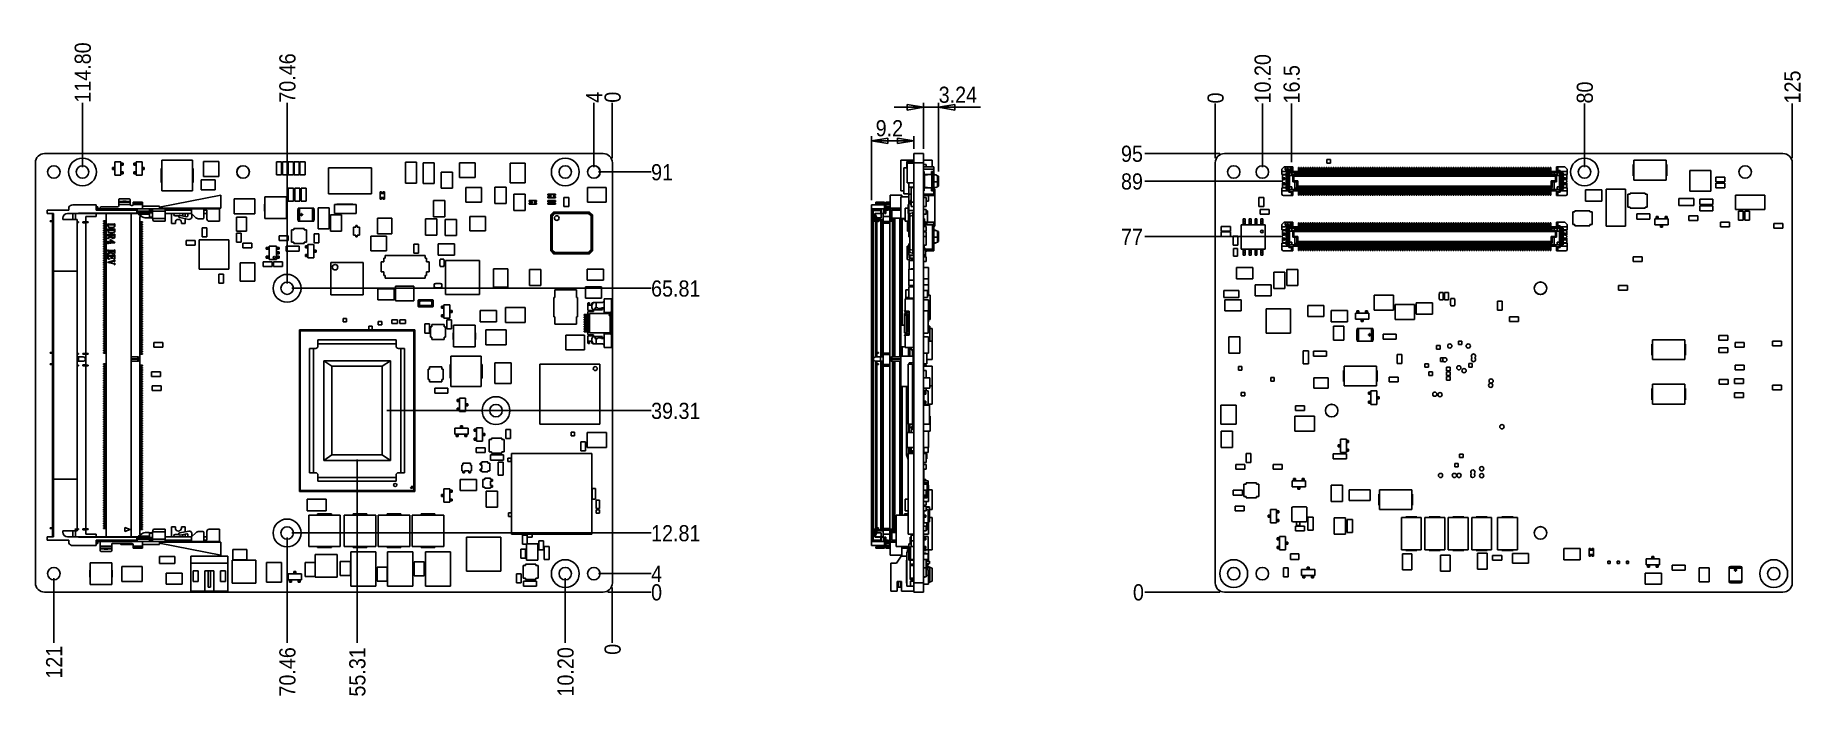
# Model space of a CAD drawing. Extents: x 25 to 408, y 76 to 219.
import ezdxf

# ---------------------------------------------------------------- set-up
doc = ezdxf.new("R2010")
doc.units = 0
doc.layers.get('0').update_dxf_attribs({"linetype": 'CONTINUOUS'})
doc.layers.add('尺寸線', color=2, linetype='CONTINUOUS')
doc.layers.add('粗實線', color=7, linetype='CONTINUOUS')
doc.styles.add('SLDTEXTSTYLE0', font='GOTHIC.TTF', dxfattribs={"width": 0.913})
doc.dimstyles.new('SLDDIMSTYLE0', dxfattribs={"dimtxt": 3.5, "dimasz": 3.556, "dimexe": 0, "dimexo": 0.0625, "dimgap": 0.875, "dimtad": 0, "dimtih": 1, "dimtoh": 1, "dimdec": 0, "dimrnd": 1e-09, "dimtxsty": 'SLDTEXTSTYLE0', "dimblk1": 'NONE', "dimblk2": 'NONE', "dimsah": 1, "dimcen": 0.09, "dimazin": 3, "dimtfac": 1, "dimtdec": 0, "dimtofl": 0, "dimtmove": 0, "dimatfit": 3, "dimtolj": 1, "dimtzin": 12})
doc.dimstyles.new('SLDDIMSTYLE1', dxfattribs={"dimtxt": 3.5, "dimasz": 3.556, "dimexe": 0, "dimexo": 0.0625, "dimgap": 0.875, "dimtad": 0, "dimtih": 1, "dimtoh": 1, "dimrnd": 1e-09, "dimzin": 12, "dimtxsty": 'SLDTEXTSTYLE0', "dimblk1": 'NONE', "dimblk2": 'NONE', "dimsah": 1, "dimcen": 0.09, "dimazin": 3, "dimtfac": 1, "dimtofl": 0, "dimtmove": 0, "dimatfit": 3, "dimtolj": 1, "dimtzin": 12})
doc.dimstyles.new('SLDDIMSTYLE2', dxfattribs={"dimtxt": 3.5, "dimasz": 3.556, "dimexe": 0, "dimexo": 0.0625, "dimgap": 0.875, "dimtad": 0, "dimtih": 1, "dimtoh": 1, "dimrnd": 1e-09, "dimzin": 4, "dimtxsty": 'SLDTEXTSTYLE0', "dimblk1": 'NONE', "dimblk2": 'NONE', "dimsah": 1, "dimcen": 0.09, "dimazin": 3, "dimtfac": 1, "dimtofl": 0, "dimtmove": 0, "dimatfit": 3, "dimtolj": 1, "dimtzin": 12})
doc.dimstyles.new('SLDDIMSTYLE3', dxfattribs={"dimtxt": 3.5, "dimasz": 3.556, "dimexe": 0, "dimexo": 0.0625, "dimgap": 0.875, "dimtad": 1, "dimdec": 1, "dimrnd": 1e-09, "dimzin": 12, "dimtxsty": 'SLDTEXTSTYLE0', "dimblk1": 'CLOSED', "dimblk2": 'CLOSED', "dimsah": 1, "dimcen": 0.09, "dimazin": 3, "dimtfac": 1, "dimtofl": 0, "dimtmove": 0, "dimatfit": 3, "dimtolj": 1, "dimtzin": 12})
doc.dimstyles.new('SLDDIMSTYLE4', dxfattribs={"dimtxt": 3.5, "dimasz": 3.556, "dimexe": 0, "dimexo": 0.0625, "dimgap": 0.875, "dimtad": 1, "dimrnd": 1e-09, "dimzin": 12, "dimtxsty": 'SLDTEXTSTYLE0', "dimblk1": 'CLOSED', "dimblk2": 'CLOSED', "dimsah": 1, "dimcen": 0.09, "dimazin": 3, "dimtfac": 1, "dimtmove": 0, "dimatfit": 3, "dimtolj": 1, "dimtzin": 12})
doc.dimstyles.new('SLDDIMSTYLE5', dxfattribs={"dimtxt": 3.5, "dimasz": 3.556, "dimexe": 0, "dimexo": 0.0625, "dimgap": 0.875, "dimtad": 0, "dimtih": 1, "dimtoh": 1, "dimdec": 1, "dimrnd": 1e-09, "dimzin": 12, "dimtxsty": 'SLDTEXTSTYLE0', "dimblk1": 'NONE', "dimblk2": 'NONE', "dimsah": 1, "dimcen": 0.09, "dimazin": 3, "dimtfac": 1, "dimtdec": 1, "dimtofl": 0, "dimtmove": 0, "dimatfit": 3, "dimtolj": 1, "dimtzin": 12})

msp = doc.modelspace()

# ---------------------------------------------------------------- blocks, each defined once
blk = doc.blocks.new('_D')
at = {"layer": '尺寸線'}
blk.add_line((149.73, 192.43), (149.73, 204.43), dxfattribs=at)
at = {"layer": '尺寸線', "insert": (148.04, 204.43), "char_height": 3.5, "attachment_point": 1, "rotation": 90, "style": 'SLDTEXTSTYLE0'}
blk.add_mtext('0', dxfattribs=at)
blk = doc.blocks.new('_NONE')
blk = doc.blocks.new('_D_1')
at = {"layer": '尺寸線'}
blk.add_line((145.73, 190.43), (145.73, 204.43), dxfattribs=at)
at = {"layer": '尺寸線', "insert": (144.04, 204.43), "char_height": 3.5, "attachment_point": 1, "rotation": 90, "style": 'SLDTEXTSTYLE0'}
blk.add_mtext('4', dxfattribs=at)
blk = doc.blocks.new('_D_2')
at = {"layer": '尺寸線'}
blk.add_line((79.27, 165.24), (79.27, 204.43), dxfattribs=at)
at = {"layer": '尺寸線', "insert": (77.58, 204.43), "char_height": 3.5, "attachment_point": 1, "rotation": 90, "style": 'SLDTEXTSTYLE0'}
blk.add_mtext('70.46', dxfattribs=at)
blk = doc.blocks.new('_D_3')
at = {"layer": '尺寸線'}
blk.add_line((34.93, 190.43), (34.93, 204.43), dxfattribs=at)
at = {"layer": '尺寸線', "insert": (33.24, 204.43), "char_height": 3.5, "attachment_point": 1, "rotation": 90, "style": 'SLDTEXTSTYLE0'}
blk.add_mtext('114.80', dxfattribs=at)
blk = doc.blocks.new('_D_4')
at = {"layer": '尺寸線'}
blk.add_line((149.73, 99.43), (149.73, 87.43), dxfattribs=at)
at = {"layer": '尺寸線', "insert": (148.04, 84.84), "char_height": 3.5, "attachment_point": 1, "rotation": 90, "style": 'SLDTEXTSTYLE0'}
blk.add_mtext('0', dxfattribs=at)
blk = doc.blocks.new('_D_5')
at = {"layer": '尺寸線'}
blk.add_line((139.53, 101.43), (139.53, 87.43), dxfattribs=at)
at = {"layer": '尺寸線', "insert": (137.84, 75.79), "char_height": 3.5, "attachment_point": 1, "rotation": 90, "style": 'SLDTEXTSTYLE0'}
blk.add_mtext('10.20', dxfattribs=at)
blk = doc.blocks.new('_D_6')
at = {"layer": '尺寸線'}
blk.add_line((94.42, 127.14), (94.42, 87.43), dxfattribs=at)
at = {"layer": '尺寸線', "insert": (92.73, 75.79), "char_height": 3.5, "attachment_point": 1, "rotation": 90, "style": 'SLDTEXTSTYLE0'}
blk.add_mtext('55.31', dxfattribs=at)
blk = doc.blocks.new('_D_7')
at = {"layer": '尺寸線'}
blk.add_line((79.27, 110.24), (79.27, 87.43), dxfattribs=at)
at = {"layer": '尺寸線', "insert": (77.58, 75.79), "char_height": 3.5, "attachment_point": 1, "rotation": 90, "style": 'SLDTEXTSTYLE0'}
blk.add_mtext('70.46', dxfattribs=at)
blk = doc.blocks.new('_D_8')
at = {"layer": '尺寸線'}
blk.add_line((28.73, 101.43), (28.73, 87.43), dxfattribs=at)
at = {"layer": '尺寸線', "insert": (27.04, 79.67), "char_height": 3.5, "attachment_point": 1, "rotation": 90, "style": 'SLDTEXTSTYLE0'}
blk.add_mtext('121', dxfattribs=at)
blk = doc.blocks.new('_D_9')
at = {"layer": '尺寸線'}
blk.add_line((148.73, 98.43), (158.13, 98.43), dxfattribs=at)
at = {"layer": '尺寸線', "insert": (158.13, 100.12), "char_height": 3.5, "attachment_point": 1, "style": 'SLDTEXTSTYLE0'}
blk.add_mtext('0', dxfattribs=at)
blk = doc.blocks.new('_D_10')
at = {"layer": '尺寸線'}
blk.add_line((146.73, 102.43), (158.13, 102.43), dxfattribs=at)
at = {"layer": '尺寸線', "insert": (158.13, 104.12), "char_height": 3.5, "attachment_point": 1, "style": 'SLDTEXTSTYLE0'}
blk.add_mtext('4', dxfattribs=at)
blk = doc.blocks.new('_D_11')
at = {"layer": '尺寸線'}
blk.add_line((80.27, 111.24), (158.13, 111.24), dxfattribs=at)
at = {"layer": '尺寸線', "insert": (158.13, 112.93), "char_height": 3.5, "attachment_point": 1, "style": 'SLDTEXTSTYLE0'}
blk.add_mtext('12.81', dxfattribs=at)
blk = doc.blocks.new('_D_12')
at = {"layer": '尺寸線'}
blk.add_line((100.89, 137.74), (158.13, 137.74), dxfattribs=at)
at = {"layer": '尺寸線', "insert": (158.13, 139.43), "char_height": 3.5, "attachment_point": 1, "style": 'SLDTEXTSTYLE0'}
blk.add_mtext('39.31', dxfattribs=at)
blk = doc.blocks.new('_D_13')
at = {"layer": '尺寸線'}
blk.add_line((80.27, 164.24), (158.13, 164.24), dxfattribs=at)
at = {"layer": '尺寸線', "insert": (158.13, 165.93), "char_height": 3.5, "attachment_point": 1, "style": 'SLDTEXTSTYLE0'}
blk.add_mtext('65.81', dxfattribs=at)
blk = doc.blocks.new('_D_14')
at = {"layer": '尺寸線'}
blk.add_line((146.73, 189.43), (158.13, 189.43), dxfattribs=at)
at = {"layer": '尺寸線', "insert": (158.13, 191.12), "char_height": 3.5, "attachment_point": 1, "style": 'SLDTEXTSTYLE0'}
blk.add_mtext('91', dxfattribs=at)
blk = doc.blocks.new('_CLOSED')
at = {"color": 0, "linetype": 'BYBLOCK'}
for p, q in [((-1, 0.166667), (0, 0)), ((-1, 0.166667), (-1, -0.166667)), ((0, 0), (-1, -0.166667)), ((0, 0), (-1, 0))]:
    blk.add_line(p, q, dxfattribs=at)
blk = doc.blocks.new('_D_15')
at = {"layer": '尺寸線'}
for p, q in [((205.86, 183.3), (205.86, 197.18)), ((205.86, 196.18), (215.04, 196.18)), ((215.04, 194.43), (215.04, 197.18))]:
    blk.add_line(p, q, dxfattribs=at)
at = {"layer": '尺寸線', "xscale": 3.556, "yscale": 3.556, "rotation": 180}
blk.add_blockref('_CLOSED', (205.86, 196.18, 58.5), dxfattribs=at)
at = {"layer": '尺寸線', "xscale": 3.556, "yscale": 3.556}
blk.add_blockref('_CLOSED', (215.04, 196.18, 58.5), dxfattribs=at)
at = {"layer": '尺寸線', "insert": (206.79, 200.65), "char_height": 3.5, "attachment_point": 1, "style": 'SLDTEXTSTYLE0'}
blk.add_mtext('9.2', dxfattribs=at)
blk = doc.blocks.new('_D_16')
at = {"layer": '尺寸線'}
for p, q in [((217.16, 203.43), (210.81, 203.43)), ((217.16, 194.43), (217.16, 204.43)), ((217.16, 203.43), (220.4, 203.43)), ((220.4, 189.5), (220.4, 204.43)), ((220.4, 203.43), (229.49, 203.43))]:
    blk.add_line(p, q, dxfattribs=at)
at = {"layer": '尺寸線', "xscale": 3.556, "yscale": 3.556}
blk.add_blockref('_CLOSED', (217.16, 203.43, 58.5), dxfattribs=at)
at = {"layer": '尺寸線', "xscale": 3.556, "yscale": 3.556, "rotation": 180}
blk.add_blockref('_CLOSED', (220.4, 203.43, 58.5), dxfattribs=at)
at = {"layer": '尺寸線', "insert": (220.44, 207.9), "char_height": 3.5, "attachment_point": 1, "style": 'SLDTEXTSTYLE0'}
blk.add_mtext('3.24', dxfattribs=at)
blk = doc.blocks.new('_D_17')
at = {"layer": '尺寸線'}
blk.add_line((281.37, 98.43), (265.11, 98.43), dxfattribs=at)
at = {"layer": '尺寸線', "insert": (262.53, 100.12), "char_height": 3.5, "attachment_point": 1, "style": 'SLDTEXTSTYLE0'}
blk.add_mtext('0', dxfattribs=at)
blk = doc.blocks.new('_D_18')
at = {"layer": '尺寸線'}
blk.add_line((294.97, 175.43), (265.11, 175.43), dxfattribs=at)
at = {"layer": '尺寸線', "insert": (259.94, 177.12), "char_height": 3.5, "attachment_point": 1, "style": 'SLDTEXTSTYLE0'}
blk.add_mtext('77', dxfattribs=at)
blk = doc.blocks.new('_D_19')
at = {"layer": '尺寸線'}
blk.add_line((294.72, 187.43), (265.11, 187.43), dxfattribs=at)
at = {"layer": '尺寸線', "insert": (259.94, 189.12), "char_height": 3.5, "attachment_point": 1, "style": 'SLDTEXTSTYLE0'}
blk.add_mtext('89', dxfattribs=at)
blk = doc.blocks.new('_D_20')
at = {"layer": '尺寸線'}
blk.add_line((281.37, 193.43), (265.11, 193.43), dxfattribs=at)
at = {"layer": '尺寸線', "insert": (259.94, 195.12), "char_height": 3.5, "attachment_point": 1, "style": 'SLDTEXTSTYLE0'}
blk.add_mtext('95', dxfattribs=at)
blk = doc.blocks.new('_D_21')
at = {"layer": '尺寸線'}
blk.add_line((280.37, 192.43), (280.37, 204.26), dxfattribs=at)
at = {"layer": '尺寸線', "insert": (278.68, 204.26), "char_height": 3.5, "attachment_point": 1, "rotation": 90, "style": 'SLDTEXTSTYLE0'}
blk.add_mtext('0', dxfattribs=at)
blk = doc.blocks.new('_D_22')
at = {"layer": '尺寸線'}
blk.add_line((290.57, 190.43), (290.57, 204.26), dxfattribs=at)
at = {"layer": '尺寸線', "insert": (288.88, 204.26), "char_height": 3.5, "attachment_point": 1, "rotation": 90, "style": 'SLDTEXTSTYLE0'}
blk.add_mtext('10.20', dxfattribs=at)
blk = doc.blocks.new('_D_23')
at = {"layer": '尺寸線'}
blk.add_line((296.85, 191.53), (296.85, 204.26), dxfattribs=at)
at = {"layer": '尺寸線', "insert": (295.16, 204.26), "char_height": 3.5, "attachment_point": 1, "rotation": 90, "style": 'SLDTEXTSTYLE0'}
blk.add_mtext('16.5', dxfattribs=at)
blk = doc.blocks.new('_D_24')
at = {"layer": '尺寸線'}
blk.add_line((360.37, 190.43), (360.37, 204.26), dxfattribs=at)
at = {"layer": '尺寸線', "insert": (358.68, 204.26), "char_height": 3.5, "attachment_point": 1, "rotation": 90, "style": 'SLDTEXTSTYLE0'}
blk.add_mtext('80', dxfattribs=at)
blk = doc.blocks.new('_D_25')
at = {"layer": '尺寸線'}
blk.add_line((405.37, 192.43), (405.37, 204.26), dxfattribs=at)
at = {"layer": '尺寸線', "insert": (403.68, 204.26), "char_height": 3.5, "attachment_point": 1, "rotation": 90, "style": 'SLDTEXTSTYLE0'}
blk.add_mtext('125', dxfattribs=at)

# ---------------------------------------------------------------- dimensions: what is measured, and where the dimension line sits
at = {"layer": '尺寸線'}
for feature_location, offset, dtype, origin, dimstyle, picture, middle in [((34.933, 189.426), (0, 15), 1, (149.733, 191.426), 'SLDDIMSTYLE2', '_D_3', (34.933, 211.538)), ((79.271, 164.237), (0, 40.189), 1, (149.733, 191.426), 'SLDDIMSTYLE1', '_D_2', (79.271, 210.245)), ((290.57, 189.426), (0, 14.834), 1, (280.37, 191.426), 'SLDDIMSTYLE2', '_D_22', (290.57, 210.079)), ((296.852, 190.526), (0, 13.734), 1, (280.37, 191.426), 'SLDDIMSTYLE5', '_D_23', (296.852, 208.786)), ((405.37, 191.426), (0, 12.834), 1, (280.37, 191.426), 'SLDDIMSTYLE1', '_D_25', (405.37, 208.139)), ((360.37, 189.426), (0, 14.834), 1, (280.37, 191.426), 'SLDDIMSTYLE1', '_D_24', (360.37, 206.846)), ((145.733, 189.426), (0, 15), 1, (149.733, 191.426), 'SLDDIMSTYLE1', '_D_1', (145.733, 205.719)), ((149.732852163, 191.425845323), (0, 13), 1, (149.732852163, 191.425845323), 'SLDDIMSTYLE0', '_D', (149.732852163, 205.718900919)), ((280.369630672, 191.425845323), (0, 12.834106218), 1, (280.369630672, 191.425845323), 'SLDDIMSTYLE0', '_D_21', (280.369630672, 205.553007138)), ((282.37, 193.426), (-17.256, 0), 0, (282.37, 98.426), 'SLDDIMSTYLE1', '_D_20', (262.527, 193.426)), ((145.733, 189.426), (12.392, 0), 0, (147.733, 98.426), 'SLDDIMSTYLE1', '_D_14', (160.711, 189.426)), ((295.72, 187.426), (-30.606, 0), 0, (282.37, 98.426), 'SLDDIMSTYLE1', '_D_19', (262.527, 187.426)), ((295.97, 175.426), (-30.856, 0), 0, (282.37, 98.426), 'SLDDIMSTYLE1', '_D_18', (262.527, 175.426)), ((79.271, 164.237), (78.854, 0), 0, (147.733, 98.426), 'SLDDIMSTYLE1', '_D_13', (163.944, 164.237)), ((99.89, 137.737), (58.235, 0), 0, (147.733, 98.426), 'SLDDIMSTYLE1', '_D_12', (163.944, 137.737)), ((94.425, 128.137), (0, -40.711), 1, (149.733, 100.426), 'SLDDIMSTYLE1', '_D_6', (94.425, 81.607)), ((79.269, 111.237), (0, -23.811), 1, (149.733, 100.426), 'SLDDIMSTYLE1', '_D_7', (79.269, 81.607)), ((79.269, 111.237), (78.856, 0), 0, (147.733, 98.426), 'SLDDIMSTYLE1', '_D_11', (163.944, 111.237)), ((145.733, 102.426), (12.392, 0), 0, (147.733, 98.426), 'SLDDIMSTYLE1', '_D_10', (159.418, 102.426)), ((28.733, 102.426), (0, -15), 1, (149.733, 100.426), 'SLDDIMSTYLE1', '_D_8', (28.733, 83.547)), ((139.533, 102.426), (0, -15), 1, (149.733, 100.426), 'SLDDIMSTYLE2', '_D_5', (139.533, 81.607)), ((147.732852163, 98.425781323), (10.392150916, 0), 0, (147.732852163, 98.425781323), 'SLDDIMSTYLE0', '_D_9', (159.418058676, 98.425781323)), ((149.732852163, 100.425781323), (0, -13), 1, (149.732852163, 100.425781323), 'SLDDIMSTYLE0', '_D_4', (149.732852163, 86.132725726)), ((282.369630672, 98.425781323), (-17.256405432, 0), 0, (282.369630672, 98.425781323), 'SLDDIMSTYLE0', '_D_17', (263.820169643, 98.425781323))]:
    dim = msp.add_ordinate_dim(feature_location=feature_location, offset=offset, dtype=dtype, origin=origin, dimstyle=dimstyle, dxfattribs=at)
    dim.commit()
    dim.dimension.update_dxf_attribs({"geometry": picture, "text_midpoint": middle})
for base, p1, p2, dimstyle, picture, middle in [((220.399, 203.426), (217.159, 193.426), (220.399, 188.501), 'SLDDIMSTYLE4', '_D_16', (224.966, 203.426)), ((215.035, 196.181), (205.855, 182.302), (215.035, 193.426), 'SLDDIMSTYLE3', '_D_15', (210.025, 196.181))]:
    dim = msp.add_linear_dim(base=base, p1=p1, p2=p2, dimstyle=dimstyle, dxfattribs=at)
    dim.commit()
    dim.dimension.update_dxf_attribs({"geometry": picture, "text_midpoint": middle, "dimtype": 160})

# ---------------------------------------------------------------- linework, layer by layer
at = {"layer": '粗實線'}
for p, q in [((147.733, 193.426), (26.733, 193.426)), ((58.736, 191.964), (52.136, 191.964)), ((52.136, 191.964), (52.136, 185.364)), ((58.736, 185.364), (58.736, 191.964)), ((212.255, 191.964), (214.905, 191.964)), ((212.255, 185.364), (212.255, 191.964)), ((214.905, 191.711), (214.905, 191.964)), ((217.159, 193.426), (215.035, 193.426)), ((215.035, 191.426), (215.035, 193.426)), ((217.159, 193.426), (217.159, 191.426)), ((217.175, 192.126), (217.159, 192.126)), ((217.175, 192.126), (217.175, 191.364)), ((219.049, 191.957), (217.175, 191.957)), ((219.049, 191.957), (219.049, 190.526)), ((403.37, 193.426), (282.37, 193.426)), ((304.566, 192.126), (304.566, 191.364)), ((305.328, 192.126), (304.566, 192.126)), ((305.328, 191.364), (305.328, 192.126)), ((371.04, 191.957), (371.04, 187.657)), ((378.04, 191.957), (371.04, 191.957)), ((378.04, 187.657), (378.04, 191.957)), ((24.733, 191.426), (24.733, 100.426)), ((41.459, 189.973), (41.459, 190.403)), ((41.609, 190.403), (41.459, 190.403)), ((41.609, 189.973), (41.459, 189.973)), ((41.609, 189.973), (41.609, 190.403)), ((41.639, 190.403), (41.609, 190.403)), ((41.639, 189.973), (41.609, 189.973)), ((41.639, 189.973), (41.639, 190.403)), ((41.789, 190.403), (41.639, 190.403)), ((41.789, 189.973), (41.639, 189.973)), ((41.789, 189.973), (41.789, 190.403)), ((41.959, 190.403), (41.789, 190.403)), ((41.959, 189.973), (41.789, 189.973)), ((41.959, 191.638), (41.959, 188.738)), ((43.259, 191.638), (41.959, 191.638)), ((41.959, 188.738), (43.259, 188.738)), ((43.259, 188.738), (43.259, 191.638)), ((43.429, 191.353), (43.259, 191.353)), ((43.429, 190.923), (43.259, 190.923)), ((43.429, 189.453), (43.259, 189.453)), ((43.429, 189.023), (43.259, 189.023)), ((43.429, 191.353), (43.429, 190.923)), ((43.579, 191.353), (43.429, 191.353)), ((43.579, 190.923), (43.429, 190.923)), ((43.429, 189.023), (43.429, 189.453)), ((43.579, 189.453), (43.429, 189.453)), ((43.579, 189.023), (43.429, 189.023)), ((43.579, 191.353), (43.579, 190.923)), ((43.609, 191.353), (43.579, 191.353)), ((43.609, 190.923), (43.579, 190.923)), ((43.579, 189.023), (43.579, 189.453)), ((43.609, 189.453), (43.579, 189.453)), ((43.609, 189.023), (43.579, 189.023)), ((43.609, 191.353), (43.609, 190.923)), ((43.759, 191.353), (43.609, 191.353)), ((43.759, 190.923), (43.609, 190.923)), ((43.609, 189.023), (43.609, 189.453)), ((43.759, 189.453), (43.609, 189.453)), ((43.759, 189.023), (43.609, 189.023)), ((43.759, 191.353), (43.759, 190.923)), ((43.759, 189.023), (43.759, 189.453)), ((46.031, 191.353), (46.031, 190.923)), ((46.031, 191.353), (46.181, 191.353)), ((46.031, 190.923), (46.181, 190.923)), ((46.031, 189.023), (46.031, 189.453)), ((46.031, 189.453), (46.181, 189.453)), ((46.031, 189.023), (46.181, 189.023)), ((46.181, 191.353), (46.181, 190.923)), ((46.181, 191.353), (46.211, 191.353)), ((46.181, 190.923), (46.211, 190.923)), ((46.181, 189.023), (46.181, 189.453)), ((46.181, 189.453), (46.211, 189.453)), ((46.181, 189.023), (46.211, 189.023)), ((46.211, 191.353), (46.211, 190.923)), ((46.211, 191.353), (46.361, 191.353)), ((46.211, 190.923), (46.361, 190.923)), ((46.211, 189.023), (46.211, 189.453)), ((46.211, 189.453), (46.361, 189.453)), ((46.211, 189.023), (46.361, 189.023)), ((46.361, 191.353), (46.361, 190.923)), ((46.361, 191.353), (46.531, 191.353)), ((46.361, 190.923), (46.531, 190.923)), ((46.361, 189.023), (46.361, 189.453)), ((46.361, 189.453), (46.531, 189.453)), ((46.361, 189.023), (46.531, 189.023)), ((46.531, 191.638), (46.531, 188.738)), ((47.831, 191.638), (46.531, 191.638)), ((46.531, 188.738), (47.831, 188.738)), ((47.831, 188.738), (47.831, 191.638)), ((47.831, 190.403), (48.001, 190.403)), ((47.831, 189.973), (48.001, 189.973)), ((48.001, 190.403), (48.001, 189.973)), ((48.001, 190.403), (48.151, 190.403)), ((48.001, 189.973), (48.151, 189.973)), ((48.151, 190.403), (48.151, 189.973)), ((48.151, 190.403), (48.181, 190.403)), ((48.151, 189.973), (48.181, 189.973)), ((48.181, 190.403), (48.181, 189.973)), ((48.181, 190.403), (48.331, 190.403)), ((48.181, 189.973), (48.331, 189.973)), ((48.331, 190.403), (48.331, 189.973)), ((51.961, 187.164), (51.961, 190.164)), ((52.136, 190.164), (51.961, 190.164)), ((58.911, 190.164), (58.736, 190.164)), ((58.911, 187.164), (58.911, 190.164)), ((61.152, 191.711), (61.152, 188.411)), ((64.452, 191.711), (61.152, 191.711)), ((61.152, 188.411), (64.452, 188.411)), ((64.452, 188.411), (64.452, 191.711)), ((76.979, 191.631), (76.979, 188.811)), ((78.083, 191.631), (76.979, 191.631)), ((76.979, 188.811), (78.083, 188.811)), ((78.083, 188.811), (78.083, 191.631)), ((79.353, 191.631), (78.249, 191.631)), ((78.249, 191.631), (78.249, 188.811)), ((78.249, 188.811), (79.353, 188.811)), ((79.353, 188.811), (79.353, 191.631)), ((80.623, 191.631), (79.519, 191.631)), ((79.519, 191.631), (79.519, 188.811)), ((79.519, 188.811), (80.623, 188.811)), ((80.623, 188.811), (80.623, 191.631)), ((81.893, 191.631), (80.789, 191.631)), ((80.789, 191.631), (80.789, 188.811)), ((80.789, 188.811), (81.893, 188.811)), ((81.893, 188.811), (81.893, 191.631)), ((83.163, 191.631), (82.059, 191.631)), ((82.059, 191.631), (82.059, 188.811)), ((82.059, 188.811), (83.163, 188.811)), ((83.163, 188.811), (83.163, 191.631)), ((97.567, 190.348), (88.234, 190.348)), ((88.234, 190.348), (88.234, 184.694)), ((97.567, 184.694), (97.567, 190.348)), ((104.932, 191.562), (104.932, 187.035)), ((107.286, 191.562), (104.932, 191.562)), ((107.286, 187.035), (107.286, 191.562)), ((108.742, 191.435), (108.742, 186.908)), ((111.096, 191.435), (108.742, 191.435)), ((111.096, 186.908), (111.096, 191.435)), ((112.639, 189.407), (112.639, 185.889)), ((115.073, 189.407), (112.639, 189.407)), ((115.073, 185.889), (115.073, 189.407)), ((116.602, 191.368), (116.602, 188.246)), ((120, 191.368), (116.602, 191.368)), ((116.602, 188.246), (120, 188.246)), ((120, 188.246), (120, 191.368)), ((130.847, 191.32), (127.593, 191.32)), ((127.593, 191.32), (127.593, 187.09)), ((130.847, 187.09), (130.847, 191.32)), ((149.733, 100.426), (149.733, 191.426)), ((212.895, 184.694), (212.895, 190.348)), ((212.895, 190.348), (213.605, 190.348)), ((213.505, 190.348), (213.505, 191.711)), ((213.505, 191.711), (215.035, 191.711)), ((213.605, 187.09), (213.605, 191.32)), ((213.605, 191.32), (215.035, 191.32)), ((214.155, 191.435), (214.155, 191.562)), ((214.155, 191.562), (215.035, 191.562)), ((214.155, 191.32), (214.155, 191.435)), ((214.155, 191.435), (215.035, 191.435)), ((214.355, 191.562), (214.355, 191.631)), ((214.355, 191.631), (215.035, 191.631)), ((214.505, 191.32), (214.505, 191.368)), ((214.505, 191.368), (215.035, 191.368)), ((217.159, 191.426), (215.035, 191.426)), ((215.035, 100.426), (215.035, 191.426)), ((217.159, 191.426), (217.159, 100.426)), ((217.175, 191.364), (217.159, 191.364)), ((217.749, 191.007), (217.159, 191.007)), ((217.159, 190.526), (219.399, 190.526)), ((219.399, 190.026), (217.159, 190.026)), ((217.299, 189.526), (217.159, 189.526)), ((217.159, 189.226), (217.299, 189.226)), ((217.159, 188.776), (217.399, 188.776)), ((217.299, 188.876), (217.299, 189.526)), ((217.299, 188.876), (218.849, 188.876)), ((217.299, 188.776), (217.299, 188.876)), ((217.399, 187.776), (217.399, 188.776)), ((217.999, 188.776), (217.399, 188.776)), ((217.749, 190.526), (217.749, 191.007)), ((217.999, 188.776), (217.999, 188.876)), ((218.849, 189.526), (219.399, 189.526)), ((218.849, 188.876), (218.849, 189.526)), ((218.949, 189.226), (218.849, 189.226)), ((218.949, 185.626), (218.949, 189.226)), ((219.249, 189.526), (219.249, 185.326)), ((219.399, 190.526), (219.399, 190.026)), ((219.399, 189.526), (219.399, 190.026)), ((219.399, 189.526), (219.399, 185.326)), ((219.399, 188.776), (219.839, 188.776)), ((219.709, 188.822), (219.792, 188.776)), ((220.199, 188.616), (219.839, 188.776)), ((220.199, 188.616), (220.199, 187.276)), ((220.199, 188.616), (220.399, 188.501)), ((220.399, 187.476), (220.399, 188.501)), ((280.37, 191.426), (280.37, 100.426)), ((295.32, 190.526), (294.82, 190.026)), ((294.82, 189.526), (294.82, 190.026)), ((294.82, 189.526), (296.12, 189.526)), ((294.82, 188.876), (294.82, 189.526)), ((295.72, 188.876), (294.82, 188.876)), ((294.92, 187.776), (294.92, 188.776)), ((294.92, 188.776), (295.72, 188.776)), ((295.17, 188.101), (295.17, 187.851)), ((295.52, 190.526), (295.32, 190.526)), ((295.42, 187.851), (295.42, 188.101)), ((295.52, 189.876), (295.52, 190.526)), ((295.52, 190.526), (296.62, 190.526)), ((296.62, 189.876), (295.52, 189.876)), ((295.72, 189.226), (295.97, 189.226)), ((295.72, 185.626), (295.72, 189.226)), ((295.8, 189.976), (296.03, 190.376)), ((296.261, 189.976), (295.8, 189.976)), ((295.97, 189.526), (295.97, 185.326)), ((296.03, 190.376), (296.261, 189.976)), ((296.12, 189.526), (296.12, 185.326)), ((296.852, 189.776), (296.32, 189.776)), ((296.32, 189.776), (296.32, 185.076)), ((296.47, 189.626), (296.32, 189.776)), ((296.47, 189.626), (296.939, 189.626)), ((296.47, 185.226), (296.47, 189.626)), ((296.47, 189.226), (297.17, 189.226)), ((296.47, 188.626), (296.97, 188.626)), ((296.62, 190.526), (296.62, 189.876)), ((296.852, 190.526), (296.62, 190.526)), ((296.852, 189.776), (296.852, 190.526)), ((296.852, 190.526), (297.17, 190.526)), ((296.939, 189.626), (296.852, 189.776)), ((296.939, 189.626), (297.17, 189.626)), ((296.97, 188.626), (296.97, 189.226)), ((297.17, 190.526), (297.17, 189.626)), ((297.17, 189.626), (297.17, 189.526)), ((297.17, 189.526), (299.17, 189.526)), ((299.17, 189.376), (297.17, 189.376)), ((297.17, 189.376), (297.17, 189.226)), ((297.17, 189.226), (299.17, 189.226)), ((354.27, 188.776), (297.17, 188.776)), ((297.17, 188.616), (297.17, 188.776)), ((297.17, 188.616), (297.37, 188.501)), ((297.17, 188.616), (354.27, 188.616)), ((297.17, 188.616), (297.17, 187.276)), ((297.37, 188.501), (354.07, 188.501)), ((297.37, 187.476), (297.37, 188.501)), ((297.62, 189.226), (297.62, 188.776)), ((297.77, 189.226), (297.77, 189.056)), ((299.17, 189.056), (297.77, 189.056)), ((297.77, 189.056), (297.77, 188.926)), ((297.77, 188.926), (298.17, 188.926)), ((298.17, 188.926), (298.17, 188.776)), ((353.27, 188.926), (298.17, 188.926)), ((298.545, 190.426), (298.395, 190.426)), ((298.395, 190.426), (298.395, 189.776)), ((298.395, 189.776), (298.545, 189.776)), ((298.395, 189.776), (298.395, 189.676)), ((298.395, 189.676), (298.545, 189.676)), ((298.395, 189.676), (298.395, 189.526)), ((298.545, 188.856), (298.395, 188.856)), ((298.395, 188.822), (298.395, 188.856)), ((298.395, 188.822), (298.395, 188.776)), ((298.545, 188.822), (298.395, 188.822)), ((298.545, 190.426), (298.545, 189.776)), ((298.545, 189.776), (298.545, 189.676)), ((298.545, 189.676), (298.545, 189.526)), ((298.545, 188.856), (298.545, 188.822)), ((298.545, 188.776), (298.545, 188.822)), ((299.045, 190.426), (298.895, 190.426)), ((298.895, 190.426), (298.895, 189.776)), ((298.895, 189.776), (298.895, 189.676)), ((299.045, 189.776), (298.895, 189.776)), ((299.045, 189.676), (298.895, 189.676)), ((298.895, 189.676), (298.895, 189.526)), ((299.045, 188.856), (298.895, 188.856)), ((298.895, 188.822), (298.895, 188.856)), ((298.895, 188.822), (298.895, 188.776)), ((299.045, 188.822), (298.895, 188.822)), ((299.045, 190.426), (299.045, 189.776)), ((299.045, 189.776), (299.045, 189.676)), ((299.045, 189.526), (299.045, 189.676)), ((299.045, 188.856), (299.045, 188.822)), ((299.045, 188.776), (299.045, 188.822)), ((299.17, 189.526), (299.17, 189.376)), ((302.77, 189.526), (299.17, 189.526)), ((299.17, 189.376), (299.17, 189.226)), ((302.77, 189.276), (299.17, 189.276)), ((299.17, 189.226), (299.17, 189.056)), ((299.545, 190.426), (299.395, 190.426)), ((299.395, 190.426), (299.395, 189.776)), ((299.395, 189.776), (299.395, 189.676)), ((299.545, 189.776), (299.395, 189.776)), ((299.545, 189.676), (299.395, 189.676)), ((299.395, 189.676), (299.395, 189.526)), ((299.545, 188.856), (299.395, 188.856)), ((299.395, 188.822), (299.395, 188.856)), ((299.395, 188.822), (299.395, 188.776)), ((299.545, 188.822), (299.395, 188.822)), ((299.545, 190.426), (299.545, 189.776)), ((299.545, 189.776), (299.545, 189.676)), ((299.545, 189.526), (299.545, 189.676)), ((299.545, 188.856), (299.545, 188.822)), ((299.545, 188.776), (299.545, 188.822)), ((300.045, 190.426), (299.895, 190.426)), ((299.895, 190.426), (299.895, 189.776)), ((299.895, 189.776), (299.895, 189.676)), ((300.045, 189.776), (299.895, 189.776)), ((299.895, 189.676), (299.895, 189.526)), ((300.045, 189.676), (299.895, 189.676)), ((300.045, 188.856), (299.895, 188.856)), ((299.895, 188.822), (299.895, 188.856)), ((299.895, 188.822), (299.895, 188.776)), ((300.045, 188.822), (299.895, 188.822)), ((300.045, 190.426), (300.045, 189.776)), ((300.045, 189.776), (300.045, 189.676)), ((300.045, 189.526), (300.045, 189.676)), ((300.045, 188.856), (300.045, 188.822)), ((300.045, 188.776), (300.045, 188.822)), ((300.545, 190.426), (300.395, 190.426)), ((300.395, 190.426), (300.395, 189.776)), ((300.395, 189.776), (300.395, 189.676)), ((300.545, 189.776), (300.395, 189.776)), ((300.395, 189.676), (300.395, 189.526)), ((300.545, 189.676), (300.395, 189.676)), ((300.545, 188.856), (300.395, 188.856)), ((300.395, 188.822), (300.395, 188.856)), ((300.395, 188.822), (300.395, 188.776)), ((300.545, 188.822), (300.395, 188.822)), ((300.545, 190.426), (300.545, 189.776)), ((300.545, 189.776), (300.545, 189.676)), ((300.545, 189.526), (300.545, 189.676)), ((300.545, 188.856), (300.545, 188.822)), ((300.545, 188.776), (300.545, 188.822)), ((301.045, 190.426), (300.895, 190.426)), ((300.895, 190.426), (300.895, 189.776)), ((300.895, 189.776), (300.895, 189.676)), ((301.045, 189.776), (300.895, 189.776)), ((300.895, 189.676), (300.895, 189.526)), ((301.045, 189.676), (300.895, 189.676)), ((301.045, 188.856), (300.895, 188.856)), ((300.895, 188.822), (300.895, 188.856)), ((300.895, 188.822), (300.895, 188.776)), ((301.045, 188.822), (300.895, 188.822)), ((301.045, 190.426), (301.045, 189.776)), ((301.045, 189.776), (301.045, 189.676)), ((301.045, 189.526), (301.045, 189.676)), ((301.045, 188.856), (301.045, 188.822)), ((301.045, 188.776), (301.045, 188.822)), ((301.545, 190.426), (301.395, 190.426)), ((301.395, 190.426), (301.395, 189.776)), ((301.395, 189.776), (301.395, 189.676)), ((301.545, 189.776), (301.395, 189.776)), ((301.395, 189.676), (301.395, 189.526)), ((301.545, 189.676), (301.395, 189.676)), ((301.545, 188.856), (301.395, 188.856)), ((301.395, 188.822), (301.395, 188.856)), ((301.395, 188.822), (301.395, 188.776)), ((301.545, 188.822), (301.395, 188.822)), ((301.545, 190.426), (301.545, 189.776)), ((301.545, 189.776), (301.545, 189.676)), ((301.545, 189.526), (301.545, 189.676)), ((301.545, 188.856), (301.545, 188.822)), ((301.545, 188.776), (301.545, 188.822)), ((302.045, 190.426), (301.895, 190.426)), ((301.895, 190.426), (301.895, 189.776)), ((301.895, 189.776), (301.895, 189.676)), ((302.045, 189.776), (301.895, 189.776)), ((301.895, 189.676), (301.895, 189.526)), ((302.045, 189.676), (301.895, 189.676)), ((302.045, 188.856), (301.895, 188.856)), ((301.895, 188.822), (301.895, 188.856)), ((301.895, 188.822), (301.895, 188.776)), ((302.045, 188.822), (301.895, 188.822)), ((302.045, 190.426), (302.045, 189.776)), ((302.045, 189.776), (302.045, 189.676)), ((302.045, 189.526), (302.045, 189.676)), ((302.045, 188.856), (302.045, 188.822)), ((302.045, 188.776), (302.045, 188.822)), ((302.545, 190.426), (302.395, 190.426)), ((302.395, 190.426), (302.395, 189.776)), ((302.395, 189.776), (302.395, 189.676)), ((302.545, 189.776), (302.395, 189.776)), ((302.395, 189.676), (302.395, 189.526)), ((302.545, 189.676), (302.395, 189.676)), ((302.545, 188.856), (302.395, 188.856)), ((302.395, 188.822), (302.395, 188.856)), ((302.395, 188.822), (302.395, 188.776)), ((302.545, 188.822), (302.395, 188.822)), ((302.545, 190.426), (302.545, 189.776)), ((302.545, 189.776), (302.545, 189.676)), ((302.545, 189.526), (302.545, 189.676)), ((302.545, 188.856), (302.545, 188.822)), ((302.545, 188.776), (302.545, 188.822)), ((302.77, 189.526), (302.77, 189.376)), ((302.77, 189.526), (304.17, 189.526)), ((302.77, 189.376), (304.17, 189.376)), ((302.77, 189.376), (302.77, 189.226)), ((302.77, 189.226), (304.17, 189.226)), ((302.77, 189.226), (302.77, 189.056)), ((304.17, 189.056), (302.77, 189.056)), ((303.045, 190.426), (302.895, 190.426)), ((302.895, 190.426), (302.895, 189.776)), ((302.895, 189.776), (302.895, 189.676)), ((303.045, 189.776), (302.895, 189.776)), ((303.045, 189.676), (302.895, 189.676)), ((302.895, 189.676), (302.895, 189.526)), ((303.045, 188.856), (302.895, 188.856)), ((302.895, 188.822), (302.895, 188.856)), ((302.895, 188.822), (302.895, 188.776)), ((303.045, 188.822), (302.895, 188.822)), ((303.045, 190.426), (303.045, 189.776)), ((303.045, 189.776), (303.045, 189.676)), ((303.045, 189.526), (303.045, 189.676)), ((303.045, 188.856), (303.045, 188.822)), ((303.045, 188.776), (303.045, 188.822)), ((303.545, 190.426), (303.395, 190.426)), ((303.395, 190.426), (303.395, 189.776)), ((303.395, 189.776), (303.545, 189.776)), ((303.395, 189.776), (303.395, 189.676)), ((303.395, 189.676), (303.545, 189.676)), ((303.395, 189.676), (303.395, 189.526)), ((303.545, 188.856), (303.395, 188.856)), ((303.395, 188.822), (303.395, 188.856)), ((303.395, 188.822), (303.395, 188.776)), ((303.545, 188.822), (303.395, 188.822)), ((303.545, 190.426), (303.545, 189.776)), ((303.545, 189.776), (303.545, 189.676)), ((303.545, 189.676), (303.545, 189.526)), ((303.545, 188.856), (303.545, 188.822)), ((303.545, 188.776), (303.545, 188.822)), ((304.045, 190.426), (303.895, 190.426)), ((303.895, 190.426), (303.895, 189.776)), ((303.895, 189.776), (303.895, 189.676)), ((304.045, 189.776), (303.895, 189.776)), ((303.895, 189.676), (303.895, 189.526)), ((304.045, 189.676), (303.895, 189.676)), ((304.045, 188.856), (303.895, 188.856)), ((303.895, 188.822), (303.895, 188.856)), ((303.895, 188.822), (303.895, 188.776)), ((304.045, 188.822), (303.895, 188.822)), ((304.045, 190.426), (304.045, 189.776)), ((304.045, 189.776), (304.045, 189.676)), ((304.045, 189.526), (304.045, 189.676)), ((304.045, 188.856), (304.045, 188.822)), ((304.045, 188.776), (304.045, 188.822)), ((304.17, 189.526), (304.17, 189.376)), ((307.77, 189.526), (304.17, 189.526)), ((304.17, 189.376), (304.17, 189.226)), ((307.77, 189.276), (304.17, 189.276)), ((304.17, 189.226), (304.17, 189.056)), ((304.545, 190.426), (304.395, 190.426)), ((304.395, 190.426), (304.395, 189.776)), ((304.395, 189.776), (304.395, 189.676)), ((304.545, 189.776), (304.395, 189.776)), ((304.395, 189.676), (304.395, 189.526)), ((304.545, 189.676), (304.395, 189.676)), ((304.545, 188.856), (304.395, 188.856)), ((304.395, 188.822), (304.395, 188.856)), ((304.395, 188.822), (304.395, 188.776)), ((304.545, 188.822), (304.395, 188.822)), ((304.545, 190.426), (304.545, 189.776)), ((304.545, 189.776), (304.545, 189.676)), ((304.545, 189.526), (304.545, 189.676)), ((304.545, 188.856), (304.545, 188.822)), ((304.545, 188.776), (304.545, 188.822)), ((304.566, 191.364), (305.328, 191.364)), ((305.045, 190.426), (304.895, 190.426)), ((304.895, 190.426), (304.895, 189.776)), ((304.895, 189.776), (304.895, 189.676)), ((305.045, 189.776), (304.895, 189.776)), ((304.895, 189.676), (304.895, 189.526)), ((305.045, 189.676), (304.895, 189.676)), ((305.045, 188.856), (304.895, 188.856)), ((304.895, 188.822), (304.895, 188.856)), ((304.895, 188.822), (304.895, 188.776)), ((305.045, 188.822), (304.895, 188.822)), ((305.045, 190.426), (305.045, 189.776)), ((305.045, 189.776), (305.045, 189.676)), ((305.045, 189.526), (305.045, 189.676)), ((305.045, 188.856), (305.045, 188.822)), ((305.045, 188.776), (305.045, 188.822)), ((305.545, 190.426), (305.395, 190.426)), ((305.395, 190.426), (305.395, 189.776)), ((305.395, 189.776), (305.395, 189.676)), ((305.545, 189.776), (305.395, 189.776)), ((305.545, 189.676), (305.395, 189.676)), ((305.395, 189.676), (305.395, 189.526)), ((305.545, 188.856), (305.395, 188.856)), ((305.395, 188.822), (305.395, 188.856)), ((305.395, 188.822), (305.395, 188.776)), ((305.545, 188.822), (305.395, 188.822)), ((305.545, 190.426), (305.545, 189.776)), ((305.545, 189.776), (305.545, 189.676)), ((305.545, 189.526), (305.545, 189.676)), ((305.545, 188.856), (305.545, 188.822)), ((305.545, 188.776), (305.545, 188.822)), ((306.045, 190.426), (305.895, 190.426)), ((305.895, 190.426), (305.895, 189.776)), ((305.895, 189.776), (305.895, 189.676)), ((306.045, 189.776), (305.895, 189.776)), ((306.045, 189.676), (305.895, 189.676)), ((305.895, 189.676), (305.895, 189.526)), ((306.045, 188.856), (305.895, 188.856)), ((305.895, 188.822), (305.895, 188.856)), ((305.895, 188.822), (305.895, 188.776)), ((306.045, 188.822), (305.895, 188.822)), ((306.045, 190.426), (306.045, 189.776)), ((306.045, 189.776), (306.045, 189.676)), ((306.045, 189.526), (306.045, 189.676)), ((306.045, 188.856), (306.045, 188.822)), ((306.045, 188.776), (306.045, 188.822)), ((306.545, 190.426), (306.395, 190.426)), ((306.395, 190.426), (306.395, 189.776)), ((306.395, 189.776), (306.395, 189.676)), ((306.545, 189.776), (306.395, 189.776)), ((306.395, 189.676), (306.395, 189.526)), ((306.545, 189.676), (306.395, 189.676)), ((306.545, 188.856), (306.395, 188.856)), ((306.395, 188.822), (306.395, 188.856)), ((306.395, 188.822), (306.395, 188.776)), ((306.545, 188.822), (306.395, 188.822)), ((306.545, 190.426), (306.545, 189.776)), ((306.545, 189.776), (306.545, 189.676)), ((306.545, 189.526), (306.545, 189.676)), ((306.545, 188.856), (306.545, 188.822)), ((306.545, 188.776), (306.545, 188.822)), ((307.045, 190.426), (306.895, 190.426)), ((306.895, 190.426), (306.895, 189.776)), ((306.895, 189.776), (306.895, 189.676)), ((307.045, 189.776), (306.895, 189.776)), ((306.895, 189.676), (306.895, 189.526)), ((307.045, 189.676), (306.895, 189.676)), ((307.045, 188.856), (306.895, 188.856)), ((306.895, 188.822), (306.895, 188.856)), ((306.895, 188.822), (306.895, 188.776)), ((307.045, 188.822), (306.895, 188.822)), ((307.045, 190.426), (307.045, 189.776)), ((307.045, 189.776), (307.045, 189.676)), ((307.045, 189.526), (307.045, 189.676)), ((307.045, 188.856), (307.045, 188.822)), ((307.045, 188.776), (307.045, 188.822)), ((307.545, 190.426), (307.395, 190.426)), ((307.395, 190.426), (307.395, 189.776)), ((307.395, 189.776), (307.395, 189.676)), ((307.545, 189.776), (307.395, 189.776)), ((307.395, 189.676), (307.395, 189.526)), ((307.545, 189.676), (307.395, 189.676)), ((307.545, 188.856), (307.395, 188.856)), ((307.395, 188.822), (307.395, 188.856)), ((307.395, 188.822), (307.395, 188.776)), ((307.545, 188.822), (307.395, 188.822)), ((307.545, 190.426), (307.545, 189.776)), ((307.545, 189.776), (307.545, 189.676)), ((307.545, 189.526), (307.545, 189.676)), ((307.545, 188.856), (307.545, 188.822)), ((307.545, 188.776), (307.545, 188.822)), ((307.77, 189.526), (307.77, 189.376)), ((307.77, 189.526), (309.17, 189.526)), ((307.77, 189.376), (309.17, 189.376)), ((307.77, 189.376), (307.77, 189.226)), ((307.77, 189.226), (309.17, 189.226)), ((307.77, 189.226), (307.77, 189.056)), ((309.17, 189.056), (307.77, 189.056)), ((308.045, 190.426), (307.895, 190.426)), ((307.895, 190.426), (307.895, 189.776)), ((307.895, 189.776), (307.895, 189.676)), ((308.045, 189.776), (307.895, 189.776)), ((308.045, 189.676), (307.895, 189.676)), ((307.895, 189.676), (307.895, 189.526)), ((308.045, 188.856), (307.895, 188.856)), ((307.895, 188.822), (307.895, 188.856)), ((307.895, 188.822), (307.895, 188.776)), ((308.045, 188.822), (307.895, 188.822)), ((308.045, 190.426), (308.045, 189.776)), ((308.045, 189.776), (308.045, 189.676)), ((308.045, 189.526), (308.045, 189.676)), ((308.045, 188.856), (308.045, 188.822)), ((308.045, 188.776), (308.045, 188.822)), ((308.545, 190.426), (308.395, 190.426)), ((308.395, 190.426), (308.395, 189.776)), ((308.395, 189.776), (308.545, 189.776)), ((308.395, 189.776), (308.395, 189.676)), ((308.395, 189.676), (308.395, 189.526)), ((308.395, 189.676), (308.545, 189.676)), ((308.545, 188.856), (308.395, 188.856)), ((308.395, 188.822), (308.395, 188.856)), ((308.395, 188.822), (308.395, 188.776)), ((308.545, 188.822), (308.395, 188.822)), ((308.545, 190.426), (308.545, 189.776)), ((308.545, 189.776), (308.545, 189.676)), ((308.545, 189.676), (308.545, 189.526)), ((308.545, 188.856), (308.545, 188.822)), ((308.545, 188.776), (308.545, 188.822)), ((309.045, 190.426), (308.895, 190.426)), ((308.895, 190.426), (308.895, 189.776)), ((308.895, 189.776), (308.895, 189.676)), ((309.045, 189.776), (308.895, 189.776)), ((308.895, 189.676), (308.895, 189.526)), ((309.045, 189.676), (308.895, 189.676)), ((309.045, 188.856), (308.895, 188.856)), ((308.895, 188.822), (308.895, 188.856)), ((308.895, 188.822), (308.895, 188.776)), ((309.045, 188.822), (308.895, 188.822)), ((309.045, 190.426), (309.045, 189.776)), ((309.045, 189.776), (309.045, 189.676)), ((309.045, 189.526), (309.045, 189.676)), ((309.045, 188.856), (309.045, 188.822)), ((309.045, 188.776), (309.045, 188.822)), ((309.17, 189.526), (309.17, 189.376)), ((312.77, 189.526), (309.17, 189.526)), ((309.17, 189.376), (309.17, 189.226)), ((312.77, 189.276), (309.17, 189.276)), ((309.17, 189.226), (309.17, 189.056)), ((309.545, 190.426), (309.395, 190.426)), ((309.395, 190.426), (309.395, 189.776)), ((309.395, 189.776), (309.395, 189.676)), ((309.545, 189.776), (309.395, 189.776)), ((309.395, 189.676), (309.395, 189.526)), ((309.545, 189.676), (309.395, 189.676)), ((309.545, 188.856), (309.395, 188.856)), ((309.395, 188.822), (309.395, 188.856)), ((309.395, 188.822), (309.395, 188.776)), ((309.545, 188.822), (309.395, 188.822)), ((309.545, 190.426), (309.545, 189.776)), ((309.545, 189.776), (309.545, 189.676)), ((309.545, 189.526), (309.545, 189.676)), ((309.545, 188.856), (309.545, 188.822)), ((309.545, 188.776), (309.545, 188.822)), ((310.045, 190.426), (309.895, 190.426)), ((309.895, 190.426), (309.895, 189.776)), ((309.895, 189.776), (309.895, 189.676)), ((310.045, 189.776), (309.895, 189.776)), ((310.045, 189.676), (309.895, 189.676)), ((309.895, 189.676), (309.895, 189.526)), ((310.045, 188.856), (309.895, 188.856)), ((309.895, 188.822), (309.895, 188.856)), ((309.895, 188.822), (309.895, 188.776)), ((310.045, 188.822), (309.895, 188.822)), ((310.045, 190.426), (310.045, 189.776)), ((310.045, 189.776), (310.045, 189.676)), ((310.045, 189.526), (310.045, 189.676)), ((310.045, 188.856), (310.045, 188.822)), ((310.045, 188.776), (310.045, 188.822)), ((310.545, 190.426), (310.395, 190.426)), ((310.395, 190.426), (310.395, 189.776)), ((310.395, 189.776), (310.395, 189.676)), ((310.545, 189.776), (310.395, 189.776)), ((310.395, 189.676), (310.395, 189.526)), ((310.545, 189.676), (310.395, 189.676)), ((310.545, 188.856), (310.395, 188.856)), ((310.395, 188.822), (310.395, 188.856)), ((310.395, 188.822), (310.395, 188.776)), ((310.545, 188.822), (310.395, 188.822)), ((310.545, 190.426), (310.545, 189.776)), ((310.545, 189.776), (310.545, 189.676)), ((310.545, 189.526), (310.545, 189.676)), ((310.545, 188.856), (310.545, 188.822)), ((310.545, 188.776), (310.545, 188.822)), ((311.045, 190.426), (310.895, 190.426)), ((310.895, 190.426), (310.895, 189.776)), ((310.895, 189.776), (310.895, 189.676)), ((311.045, 189.776), (310.895, 189.776)), ((310.895, 189.676), (310.895, 189.526)), ((311.045, 189.676), (310.895, 189.676)), ((311.045, 188.856), (310.895, 188.856)), ((310.895, 188.822), (310.895, 188.856)), ((310.895, 188.822), (310.895, 188.776)), ((311.045, 188.822), (310.895, 188.822)), ((311.045, 190.426), (311.045, 189.776)), ((311.045, 189.776), (311.045, 189.676)), ((311.045, 189.526), (311.045, 189.676)), ((311.045, 188.856), (311.045, 188.822)), ((311.045, 188.776), (311.045, 188.822)), ((311.545, 190.426), (311.395, 190.426)), ((311.395, 190.426), (311.395, 189.776)), ((311.395, 189.776), (311.395, 189.676)), ((311.545, 189.776), (311.395, 189.776)), ((311.545, 189.676), (311.395, 189.676)), ((311.395, 189.676), (311.395, 189.526)), ((311.545, 188.856), (311.395, 188.856)), ((311.395, 188.822), (311.395, 188.856)), ((311.395, 188.822), (311.395, 188.776)), ((311.545, 188.822), (311.395, 188.822)), ((311.545, 190.426), (311.545, 189.776)), ((311.545, 189.776), (311.545, 189.676)), ((311.545, 189.526), (311.545, 189.676)), ((311.545, 188.856), (311.545, 188.822)), ((311.545, 188.776), (311.545, 188.822)), ((312.045, 190.426), (311.895, 190.426)), ((311.895, 190.426), (311.895, 189.776)), ((311.895, 189.776), (311.895, 189.676)), ((312.045, 189.776), (311.895, 189.776)), ((311.895, 189.676), (311.895, 189.526)), ((312.045, 189.676), (311.895, 189.676)), ((312.045, 188.856), (311.895, 188.856)), ((311.895, 188.822), (311.895, 188.856)), ((311.895, 188.822), (311.895, 188.776)), ((312.045, 188.822), (311.895, 188.822)), ((312.045, 190.426), (312.045, 189.776)), ((312.045, 189.776), (312.045, 189.676)), ((312.045, 189.526), (312.045, 189.676)), ((312.045, 188.856), (312.045, 188.822)), ((312.045, 188.776), (312.045, 188.822)), ((312.545, 190.426), (312.395, 190.426)), ((312.395, 190.426), (312.395, 189.776)), ((312.395, 189.776), (312.395, 189.676)), ((312.545, 189.776), (312.395, 189.776)), ((312.395, 189.676), (312.395, 189.526)), ((312.545, 189.676), (312.395, 189.676)), ((312.545, 188.856), (312.395, 188.856)), ((312.395, 188.822), (312.395, 188.856)), ((312.395, 188.822), (312.395, 188.776)), ((312.545, 188.822), (312.395, 188.822)), ((312.545, 190.426), (312.545, 189.776)), ((312.545, 189.776), (312.545, 189.676)), ((312.545, 189.526), (312.545, 189.676)), ((312.545, 188.856), (312.545, 188.822)), ((312.545, 188.776), (312.545, 188.822)), ((312.77, 189.526), (312.77, 189.376)), ((312.77, 189.526), (314.17, 189.526)), ((312.77, 189.376), (314.17, 189.376)), ((312.77, 189.376), (312.77, 189.226)), ((312.77, 189.226), (314.17, 189.226)), ((312.77, 189.226), (312.77, 189.056)), ((314.17, 189.056), (312.77, 189.056)), ((313.045, 190.426), (312.895, 190.426)), ((312.895, 190.426), (312.895, 189.776)), ((312.895, 189.776), (312.895, 189.676)), ((313.045, 189.776), (312.895, 189.776)), ((313.045, 189.676), (312.895, 189.676)), ((312.895, 189.676), (312.895, 189.526)), ((313.045, 188.856), (312.895, 188.856)), ((312.895, 188.822), (312.895, 188.856)), ((312.895, 188.822), (312.895, 188.776)), ((313.045, 188.822), (312.895, 188.822)), ((313.045, 190.426), (313.045, 189.776)), ((313.045, 189.776), (313.045, 189.676)), ((313.045, 189.526), (313.045, 189.676)), ((313.045, 188.856), (313.045, 188.822)), ((313.045, 188.776), (313.045, 188.822)), ((313.545, 190.426), (313.395, 190.426)), ((313.395, 190.426), (313.395, 189.776)), ((313.395, 189.776), (313.545, 189.776)), ((313.395, 189.776), (313.395, 189.676)), ((313.395, 189.676), (313.395, 189.526)), ((313.395, 189.676), (313.545, 189.676)), ((313.545, 188.856), (313.395, 188.856)), ((313.395, 188.822), (313.395, 188.856)), ((313.395, 188.822), (313.395, 188.776)), ((313.545, 188.822), (313.395, 188.822)), ((313.545, 190.426), (313.545, 189.776)), ((313.545, 189.776), (313.545, 189.676)), ((313.545, 189.676), (313.545, 189.526)), ((313.545, 188.856), (313.545, 188.822)), ((313.545, 188.776), (313.545, 188.822)), ((314.045, 190.426), (313.895, 190.426)), ((313.895, 190.426), (313.895, 189.776)), ((313.895, 189.776), (313.895, 189.676)), ((314.045, 189.776), (313.895, 189.776)), ((313.895, 189.676), (313.895, 189.526)), ((314.045, 189.676), (313.895, 189.676)), ((314.045, 188.856), (313.895, 188.856)), ((313.895, 188.822), (313.895, 188.856)), ((313.895, 188.822), (313.895, 188.776)), ((314.045, 188.822), (313.895, 188.822)), ((314.045, 190.426), (314.045, 189.776)), ((314.045, 189.776), (314.045, 189.676)), ((314.045, 189.526), (314.045, 189.676)), ((314.045, 188.856), (314.045, 188.822)), ((314.045, 188.776), (314.045, 188.822)), ((314.17, 189.526), (314.17, 189.376)), ((317.77, 189.526), (314.17, 189.526)), ((314.17, 189.376), (314.17, 189.226)), ((317.77, 189.276), (314.17, 189.276)), ((314.17, 189.226), (314.17, 189.056)), ((314.545, 190.426), (314.395, 190.426)), ((314.395, 190.426), (314.395, 189.776)), ((314.395, 189.776), (314.395, 189.676)), ((314.545, 189.776), (314.395, 189.776)), ((314.395, 189.676), (314.395, 189.526)), ((314.545, 189.676), (314.395, 189.676)), ((314.545, 188.856), (314.395, 188.856)), ((314.395, 188.822), (314.395, 188.856)), ((314.395, 188.822), (314.395, 188.776)), ((314.545, 188.822), (314.395, 188.822)), ((314.545, 190.426), (314.545, 189.776)), ((314.545, 189.776), (314.545, 189.676)), ((314.545, 189.526), (314.545, 189.676)), ((314.545, 188.856), (314.545, 188.822)), ((314.545, 188.776), (314.545, 188.822)), ((315.045, 190.426), (314.895, 190.426)), ((314.895, 190.426), (314.895, 189.776)), ((314.895, 189.776), (314.895, 189.676)), ((315.045, 189.776), (314.895, 189.776)), ((315.045, 189.676), (314.895, 189.676)), ((314.895, 189.676), (314.895, 189.526)), ((315.045, 188.856), (314.895, 188.856)), ((314.895, 188.822), (314.895, 188.856)), ((314.895, 188.822), (314.895, 188.776)), ((315.045, 188.822), (314.895, 188.822)), ((315.045, 190.426), (315.045, 189.776)), ((315.045, 189.776), (315.045, 189.676)), ((315.045, 189.526), (315.045, 189.676)), ((315.045, 188.856), (315.045, 188.822)), ((315.045, 188.776), (315.045, 188.822)), ((315.545, 190.426), (315.395, 190.426)), ((315.395, 190.426), (315.395, 189.776)), ((315.395, 189.776), (315.395, 189.676)), ((315.545, 189.776), (315.395, 189.776)), ((315.545, 189.676), (315.395, 189.676)), ((315.395, 189.676), (315.395, 189.526)), ((315.545, 188.856), (315.395, 188.856)), ((315.395, 188.822), (315.395, 188.856)), ((315.395, 188.822), (315.395, 188.776)), ((315.545, 188.822), (315.395, 188.822)), ((315.545, 190.426), (315.545, 189.776)), ((315.545, 189.776), (315.545, 189.676)), ((315.545, 189.526), (315.545, 189.676)), ((315.545, 188.856), (315.545, 188.822)), ((315.545, 188.776), (315.545, 188.822)), ((316.045, 190.426), (315.895, 190.426)), ((315.895, 190.426), (315.895, 189.776)), ((315.895, 189.776), (315.895, 189.676)), ((316.045, 189.776), (315.895, 189.776)), ((316.045, 189.676), (315.895, 189.676)), ((315.895, 189.676), (315.895, 189.526)), ((316.045, 188.856), (315.895, 188.856)), ((315.895, 188.822), (315.895, 188.856)), ((315.895, 188.822), (315.895, 188.776)), ((316.045, 188.822), (315.895, 188.822)), ((316.045, 190.426), (316.045, 189.776)), ((316.045, 189.776), (316.045, 189.676)), ((316.045, 189.526), (316.045, 189.676)), ((316.045, 188.856), (316.045, 188.822)), ((316.045, 188.776), (316.045, 188.822)), ((316.545, 190.426), (316.395, 190.426)), ((316.395, 190.426), (316.395, 189.776)), ((316.395, 189.776), (316.395, 189.676)), ((316.545, 189.776), (316.395, 189.776)), ((316.545, 189.676), (316.395, 189.676)), ((316.395, 189.676), (316.395, 189.526)), ((316.545, 188.856), (316.395, 188.856)), ((316.395, 188.822), (316.395, 188.856)), ((316.395, 188.822), (316.395, 188.776)), ((316.545, 188.822), (316.395, 188.822)), ((316.545, 190.426), (316.545, 189.776)), ((316.545, 189.776), (316.545, 189.676)), ((316.545, 189.526), (316.545, 189.676)), ((316.545, 188.856), (316.545, 188.822)), ((316.545, 188.776), (316.545, 188.822)), ((317.045, 190.426), (316.895, 190.426)), ((316.895, 190.426), (316.895, 189.776)), ((316.895, 189.776), (316.895, 189.676)), ((317.045, 189.776), (316.895, 189.776)), ((316.895, 189.676), (316.895, 189.526)), ((317.045, 189.676), (316.895, 189.676)), ((317.045, 188.856), (316.895, 188.856)), ((316.895, 188.822), (316.895, 188.856)), ((316.895, 188.822), (316.895, 188.776)), ((317.045, 188.822), (316.895, 188.822)), ((317.045, 190.426), (317.045, 189.776)), ((317.045, 189.776), (317.045, 189.676)), ((317.045, 189.526), (317.045, 189.676)), ((317.045, 188.856), (317.045, 188.822)), ((317.045, 188.776), (317.045, 188.822)), ((317.545, 190.426), (317.395, 190.426)), ((317.395, 190.426), (317.395, 189.776)), ((317.395, 189.776), (317.395, 189.676)), ((317.545, 189.776), (317.395, 189.776)), ((317.395, 189.676), (317.395, 189.526)), ((317.545, 189.676), (317.395, 189.676)), ((317.545, 188.856), (317.395, 188.856)), ((317.395, 188.822), (317.395, 188.856)), ((317.395, 188.822), (317.395, 188.776)), ((317.545, 188.822), (317.395, 188.822)), ((317.545, 190.426), (317.545, 189.776)), ((317.545, 189.776), (317.545, 189.676)), ((317.545, 189.526), (317.545, 189.676)), ((317.545, 188.856), (317.545, 188.822)), ((317.545, 188.776), (317.545, 188.822)), ((317.77, 189.526), (317.77, 189.376)), ((317.77, 189.526), (319.17, 189.526)), ((317.77, 189.376), (319.17, 189.376)), ((317.77, 189.376), (317.77, 189.226)), ((317.77, 189.226), (319.17, 189.226)), ((317.77, 189.226), (317.77, 189.056)), ((319.17, 189.056), (317.77, 189.056)), ((318.045, 190.426), (317.895, 190.426)), ((317.895, 190.426), (317.895, 189.776)), ((317.895, 189.776), (317.895, 189.676)), ((318.045, 189.776), (317.895, 189.776)), ((318.045, 189.676), (317.895, 189.676)), ((317.895, 189.676), (317.895, 189.526)), ((318.045, 188.856), (317.895, 188.856)), ((317.895, 188.822), (317.895, 188.856)), ((317.895, 188.822), (317.895, 188.776)), ((318.045, 188.822), (317.895, 188.822)), ((318.045, 190.426), (318.045, 189.776)), ((318.045, 189.776), (318.045, 189.676)), ((318.045, 189.526), (318.045, 189.676)), ((318.045, 188.856), (318.045, 188.822)), ((318.045, 188.776), (318.045, 188.822)), ((318.545, 190.426), (318.395, 190.426)), ((318.395, 190.426), (318.395, 189.776)), ((318.395, 189.776), (318.545, 189.776)), ((318.395, 189.776), (318.395, 189.676)), ((318.395, 189.676), (318.545, 189.676)), ((318.395, 189.676), (318.395, 189.526)), ((318.545, 188.856), (318.395, 188.856)), ((318.395, 188.822), (318.395, 188.856)), ((318.395, 188.822), (318.395, 188.776)), ((318.545, 188.822), (318.395, 188.822)), ((318.545, 190.426), (318.545, 189.776)), ((318.545, 189.776), (318.545, 189.676)), ((318.545, 189.676), (318.545, 189.526)), ((318.545, 188.856), (318.545, 188.822)), ((318.545, 188.776), (318.545, 188.822)), ((319.045, 190.426), (318.895, 190.426)), ((318.895, 190.426), (318.895, 189.776)), ((318.895, 189.776), (318.895, 189.676)), ((319.045, 189.776), (318.895, 189.776)), ((318.895, 189.676), (318.895, 189.526)), ((319.045, 189.676), (318.895, 189.676)), ((319.045, 188.856), (318.895, 188.856)), ((318.895, 188.822), (318.895, 188.856)), ((318.895, 188.822), (318.895, 188.776)), ((319.045, 188.822), (318.895, 188.822)), ((319.045, 190.426), (319.045, 189.776)), ((319.045, 189.776), (319.045, 189.676)), ((319.045, 189.526), (319.045, 189.676)), ((319.045, 188.856), (319.045, 188.822)), ((319.045, 188.776), (319.045, 188.822)), ((319.17, 189.526), (319.17, 189.376)), ((322.77, 189.526), (319.17, 189.526)), ((319.17, 189.376), (319.17, 189.226)), ((322.77, 189.276), (319.17, 189.276)), ((319.17, 189.226), (319.17, 189.056)), ((319.545, 190.426), (319.395, 190.426)), ((319.395, 190.426), (319.395, 189.776)), ((319.395, 189.776), (319.395, 189.676)), ((319.545, 189.776), (319.395, 189.776)), ((319.395, 189.676), (319.395, 189.526)), ((319.545, 189.676), (319.395, 189.676)), ((319.545, 188.856), (319.395, 188.856)), ((319.395, 188.822), (319.395, 188.856)), ((319.395, 188.822), (319.395, 188.776)), ((319.545, 188.822), (319.395, 188.822)), ((319.545, 190.426), (319.545, 189.776)), ((319.545, 189.776), (319.545, 189.676)), ((319.545, 189.526), (319.545, 189.676)), ((319.545, 188.856), (319.545, 188.822)), ((319.545, 188.776), (319.545, 188.822)), ((320.045, 190.426), (319.895, 190.426)), ((319.895, 190.426), (319.895, 189.776)), ((319.895, 189.776), (319.895, 189.676)), ((320.045, 189.776), (319.895, 189.776)), ((320.045, 189.676), (319.895, 189.676)), ((319.895, 189.676), (319.895, 189.526)), ((320.045, 188.856), (319.895, 188.856)), ((319.895, 188.822), (319.895, 188.856)), ((319.895, 188.822), (319.895, 188.776)), ((320.045, 188.822), (319.895, 188.822)), ((320.045, 190.426), (320.045, 189.776)), ((320.045, 189.776), (320.045, 189.676)), ((320.045, 189.526), (320.045, 189.676)), ((320.045, 188.856), (320.045, 188.822)), ((320.045, 188.776), (320.045, 188.822)), ((320.545, 190.426), (320.395, 190.426)), ((320.395, 190.426), (320.395, 189.776)), ((320.395, 189.776), (320.395, 189.676)), ((320.545, 189.776), (320.395, 189.776)), ((320.545, 189.676), (320.395, 189.676)), ((320.395, 189.676), (320.395, 189.526)), ((320.545, 188.856), (320.395, 188.856)), ((320.395, 188.822), (320.395, 188.856)), ((320.395, 188.822), (320.395, 188.776)), ((320.545, 188.822), (320.395, 188.822)), ((320.545, 190.426), (320.545, 189.776)), ((320.545, 189.776), (320.545, 189.676)), ((320.545, 189.526), (320.545, 189.676)), ((320.545, 188.856), (320.545, 188.822)), ((320.545, 188.776), (320.545, 188.822)), ((321.045, 190.426), (320.895, 190.426)), ((320.895, 190.426), (320.895, 189.776)), ((320.895, 189.776), (320.895, 189.676)), ((321.045, 189.776), (320.895, 189.776)), ((321.045, 189.676), (320.895, 189.676)), ((320.895, 189.676), (320.895, 189.526)), ((321.045, 188.856), (320.895, 188.856)), ((320.895, 188.822), (320.895, 188.856)), ((320.895, 188.822), (320.895, 188.776)), ((321.045, 188.822), (320.895, 188.822)), ((321.045, 190.426), (321.045, 189.776)), ((321.045, 189.776), (321.045, 189.676)), ((321.045, 189.526), (321.045, 189.676)), ((321.045, 188.856), (321.045, 188.822)), ((321.045, 188.776), (321.045, 188.822)), ((321.545, 190.426), (321.395, 190.426)), ((321.395, 190.426), (321.395, 189.776)), ((321.395, 189.776), (321.395, 189.676)), ((321.545, 189.776), (321.395, 189.776)), ((321.395, 189.676), (321.395, 189.526)), ((321.545, 189.676), (321.395, 189.676)), ((321.545, 188.856), (321.395, 188.856)), ((321.395, 188.822), (321.395, 188.856)), ((321.395, 188.822), (321.395, 188.776)), ((321.545, 188.822), (321.395, 188.822)), ((321.545, 190.426), (321.545, 189.776)), ((321.545, 189.776), (321.545, 189.676)), ((321.545, 189.526), (321.545, 189.676)), ((321.545, 188.856), (321.545, 188.822)), ((321.545, 188.776), (321.545, 188.822)), ((322.045, 190.426), (321.895, 190.426)), ((321.895, 190.426), (321.895, 189.776)), ((321.895, 189.776), (321.895, 189.676)), ((322.045, 189.776), (321.895, 189.776)), ((321.895, 189.676), (321.895, 189.526)), ((322.045, 189.676), (321.895, 189.676)), ((322.045, 188.856), (321.895, 188.856)), ((321.895, 188.822), (321.895, 188.856)), ((321.895, 188.822), (321.895, 188.776)), ((322.045, 188.822), (321.895, 188.822)), ((322.045, 190.426), (322.045, 189.776)), ((322.045, 189.776), (322.045, 189.676)), ((322.045, 189.526), (322.045, 189.676)), ((322.045, 188.856), (322.045, 188.822)), ((322.045, 188.776), (322.045, 188.822)), ((322.545, 190.426), (322.395, 190.426)), ((322.395, 190.426), (322.395, 189.776)), ((322.395, 189.776), (322.395, 189.676)), ((322.545, 189.776), (322.395, 189.776)), ((322.545, 189.676), (322.395, 189.676)), ((322.395, 189.676), (322.395, 189.526)), ((322.545, 188.856), (322.395, 188.856)), ((322.395, 188.822), (322.395, 188.856)), ((322.395, 188.822), (322.395, 188.776)), ((322.545, 188.822), (322.395, 188.822)), ((322.545, 190.426), (322.545, 189.776)), ((322.545, 189.776), (322.545, 189.676)), ((322.545, 189.526), (322.545, 189.676)), ((322.545, 188.856), (322.545, 188.822)), ((322.545, 188.776), (322.545, 188.822)), ((322.77, 189.526), (322.77, 189.376)), ((322.77, 189.526), (324.17, 189.526)), ((322.77, 189.376), (324.17, 189.376)), ((322.77, 189.376), (322.77, 189.226)), ((322.77, 189.226), (324.17, 189.226)), ((322.77, 189.226), (322.77, 189.056)), ((324.17, 189.056), (322.77, 189.056)), ((323.045, 190.426), (322.895, 190.426)), ((322.895, 190.426), (322.895, 189.776)), ((322.895, 189.776), (322.895, 189.676)), ((323.045, 189.776), (322.895, 189.776)), ((323.045, 189.676), (322.895, 189.676)), ((322.895, 189.676), (322.895, 189.526)), ((323.045, 188.856), (322.895, 188.856)), ((322.895, 188.822), (322.895, 188.856)), ((322.895, 188.822), (322.895, 188.776)), ((323.045, 188.822), (322.895, 188.822)), ((323.045, 190.426), (323.045, 189.776)), ((323.045, 189.776), (323.045, 189.676)), ((323.045, 189.526), (323.045, 189.676)), ((323.045, 188.856), (323.045, 188.822)), ((323.045, 188.776), (323.045, 188.822)), ((323.545, 190.426), (323.395, 190.426)), ((323.395, 190.426), (323.395, 189.776)), ((323.395, 189.776), (323.545, 189.776)), ((323.395, 189.776), (323.395, 189.676)), ((323.395, 189.676), (323.395, 189.526)), ((323.395, 189.676), (323.545, 189.676)), ((323.545, 188.856), (323.395, 188.856)), ((323.395, 188.822), (323.395, 188.856)), ((323.395, 188.822), (323.395, 188.776)), ((323.545, 188.822), (323.395, 188.822)), ((323.545, 190.426), (323.545, 189.776)), ((323.545, 189.776), (323.545, 189.676)), ((323.545, 189.676), (323.545, 189.526)), ((323.545, 188.856), (323.545, 188.822)), ((323.545, 188.776), (323.545, 188.822)), ((324.045, 190.426), (323.895, 190.426)), ((323.895, 190.426), (323.895, 189.776)), ((323.895, 189.776), (323.895, 189.676)), ((324.045, 189.776), (323.895, 189.776)), ((323.895, 189.676), (323.895, 189.526)), ((324.045, 189.676), (323.895, 189.676)), ((324.045, 188.856), (323.895, 188.856)), ((323.895, 188.822), (323.895, 188.856)), ((323.895, 188.822), (323.895, 188.776)), ((324.045, 188.822), (323.895, 188.822)), ((324.045, 190.426), (324.045, 189.776)), ((324.045, 189.776), (324.045, 189.676)), ((324.045, 189.526), (324.045, 189.676)), ((324.045, 188.856), (324.045, 188.822)), ((324.045, 188.776), (324.045, 188.822)), ((324.17, 189.526), (324.17, 189.376)), ((327.27, 189.526), (324.17, 189.526)), ((324.17, 189.376), (324.17, 189.226)), ((327.27, 189.276), (324.17, 189.276)), ((324.17, 189.226), (324.17, 189.056)), ((324.545, 190.426), (324.395, 190.426)), ((324.395, 190.426), (324.395, 189.776)), ((324.395, 189.776), (324.395, 189.676)), ((324.545, 189.776), (324.395, 189.776)), ((324.395, 189.676), (324.395, 189.526)), ((324.545, 189.676), (324.395, 189.676)), ((324.545, 188.856), (324.395, 188.856)), ((324.395, 188.822), (324.395, 188.856)), ((324.395, 188.822), (324.395, 188.776)), ((324.545, 188.822), (324.395, 188.822)), ((324.545, 190.426), (324.545, 189.776)), ((324.545, 189.776), (324.545, 189.676)), ((324.545, 189.526), (324.545, 189.676)), ((324.545, 188.856), (324.545, 188.822)), ((324.545, 188.776), (324.545, 188.822)), ((325.045, 190.426), (324.895, 190.426)), ((324.895, 190.426), (324.895, 189.776)), ((324.895, 189.776), (324.895, 189.676)), ((325.045, 189.776), (324.895, 189.776)), ((324.895, 189.676), (324.895, 189.526)), ((325.045, 189.676), (324.895, 189.676)), ((325.045, 188.856), (324.895, 188.856)), ((324.895, 188.822), (324.895, 188.856)), ((324.895, 188.822), (324.895, 188.776)), ((325.045, 188.822), (324.895, 188.822)), ((325.045, 190.426), (325.045, 189.776)), ((325.045, 189.776), (325.045, 189.676)), ((325.045, 189.526), (325.045, 189.676)), ((325.045, 188.856), (325.045, 188.822)), ((325.045, 188.776), (325.045, 188.822)), ((325.545, 190.426), (325.395, 190.426)), ((325.395, 190.426), (325.395, 189.776)), ((325.395, 189.776), (325.395, 189.676)), ((325.545, 189.776), (325.395, 189.776)), ((325.545, 189.676), (325.395, 189.676)), ((325.395, 189.676), (325.395, 189.526)), ((325.545, 188.856), (325.395, 188.856)), ((325.395, 188.822), (325.395, 188.856)), ((325.395, 188.822), (325.395, 188.776)), ((325.545, 188.822), (325.395, 188.822)), ((325.545, 190.426), (325.545, 189.776)), ((325.545, 189.776), (325.545, 189.676)), ((325.545, 189.526), (325.545, 189.676)), ((325.545, 188.856), (325.545, 188.822)), ((325.545, 188.776), (325.545, 188.822)), ((326.045, 190.426), (325.895, 190.426)), ((325.895, 190.426), (325.895, 189.776)), ((325.895, 189.776), (325.895, 189.676)), ((326.045, 189.776), (325.895, 189.776)), ((325.895, 189.676), (325.895, 189.526)), ((326.045, 189.676), (325.895, 189.676)), ((326.045, 188.856), (325.895, 188.856)), ((325.895, 188.822), (325.895, 188.856)), ((325.895, 188.822), (325.895, 188.776)), ((326.045, 188.822), (325.895, 188.822)), ((326.045, 190.426), (326.045, 189.776)), ((326.045, 189.776), (326.045, 189.676)), ((326.045, 189.526), (326.045, 189.676)), ((326.045, 188.856), (326.045, 188.822)), ((326.045, 188.776), (326.045, 188.822)), ((326.545, 190.426), (326.395, 190.426)), ((326.395, 190.426), (326.395, 189.776)), ((326.395, 189.776), (326.395, 189.676)), ((326.545, 189.776), (326.395, 189.776)), ((326.395, 189.676), (326.395, 189.526)), ((326.545, 189.676), (326.395, 189.676)), ((326.545, 188.856), (326.395, 188.856)), ((326.395, 188.822), (326.395, 188.856)), ((326.395, 188.822), (326.395, 188.776)), ((326.545, 188.822), (326.395, 188.822)), ((326.545, 190.426), (326.545, 189.776)), ((326.545, 189.776), (326.545, 189.676)), ((326.545, 189.526), (326.545, 189.676)), ((326.545, 188.856), (326.545, 188.822)), ((326.545, 188.776), (326.545, 188.822)), ((327.045, 190.426), (326.895, 190.426)), ((326.895, 190.426), (326.895, 189.776)), ((326.895, 189.776), (326.895, 189.676)), ((327.045, 189.776), (326.895, 189.776)), ((326.895, 189.676), (326.895, 189.526)), ((327.045, 189.676), (326.895, 189.676)), ((327.045, 188.856), (326.895, 188.856)), ((326.895, 188.822), (326.895, 188.856)), ((326.895, 188.822), (326.895, 188.776)), ((327.045, 188.822), (326.895, 188.822)), ((327.045, 190.426), (327.045, 189.776)), ((327.045, 189.776), (327.045, 189.676)), ((327.045, 189.526), (327.045, 189.676)), ((327.045, 188.856), (327.045, 188.822)), ((327.045, 188.776), (327.045, 188.822)), ((327.27, 189.526), (327.27, 189.376)), ((327.27, 189.526), (328.67, 189.526)), ((327.27, 189.376), (327.27, 189.226)), ((328.67, 189.376), (327.27, 189.376)), ((328.67, 189.226), (327.27, 189.226)), ((327.27, 189.226), (327.27, 189.056)), ((328.67, 189.056), (327.27, 189.056)), ((327.545, 190.426), (327.395, 190.426)), ((327.395, 190.426), (327.395, 189.776)), ((327.395, 189.776), (327.395, 189.676)), ((327.545, 189.776), (327.395, 189.776)), ((327.395, 189.676), (327.395, 189.526)), ((327.545, 189.676), (327.395, 189.676)), ((327.545, 188.856), (327.395, 188.856)), ((327.395, 188.822), (327.395, 188.856)), ((327.395, 188.822), (327.395, 188.776)), ((327.545, 188.822), (327.395, 188.822)), ((327.545, 190.426), (327.545, 189.776)), ((327.545, 189.776), (327.545, 189.676)), ((327.545, 189.526), (327.545, 189.676)), ((327.545, 188.856), (327.545, 188.822)), ((327.545, 188.776), (327.545, 188.822)), ((328.045, 190.426), (327.895, 190.426)), ((327.895, 190.426), (327.895, 189.776)), ((328.045, 189.776), (327.895, 189.776)), ((327.895, 189.776), (327.895, 189.676)), ((327.895, 189.676), (327.895, 189.526)), ((328.045, 189.676), (327.895, 189.676)), ((328.045, 188.856), (327.895, 188.856)), ((327.895, 188.822), (327.895, 188.856)), ((327.895, 188.822), (327.895, 188.776)), ((328.045, 188.822), (327.895, 188.822)), ((328.045, 190.426), (328.045, 189.776)), ((328.045, 189.776), (328.045, 189.676)), ((328.045, 189.526), (328.045, 189.676)), ((328.045, 188.856), (328.045, 188.822)), ((328.045, 188.776), (328.045, 188.822)), ((328.545, 190.426), (328.395, 190.426)), ((328.395, 190.426), (328.395, 189.776)), ((328.395, 189.776), (328.395, 189.676)), ((328.545, 189.776), (328.395, 189.776)), ((328.545, 189.676), (328.395, 189.676)), ((328.395, 189.676), (328.395, 189.526)), ((328.545, 188.856), (328.395, 188.856)), ((328.395, 188.822), (328.395, 188.856)), ((328.395, 188.822), (328.395, 188.776)), ((328.545, 188.822), (328.395, 188.822)), ((328.545, 190.426), (328.545, 189.776)), ((328.545, 189.776), (328.545, 189.676)), ((328.545, 189.526), (328.545, 189.676)), ((328.545, 188.856), (328.545, 188.822)), ((328.545, 188.776), (328.545, 188.822)), ((328.67, 189.526), (328.67, 189.376)), ((332.27, 189.526), (328.67, 189.526)), ((328.67, 189.376), (328.67, 189.226)), ((332.27, 189.276), (328.67, 189.276)), ((328.67, 189.056), (328.67, 189.226)), ((329.045, 190.426), (328.895, 190.426)), ((328.895, 190.426), (328.895, 189.776)), ((328.895, 189.776), (328.895, 189.676)), ((329.045, 189.776), (328.895, 189.776)), ((328.895, 189.676), (328.895, 189.526)), ((329.045, 189.676), (328.895, 189.676)), ((329.045, 188.856), (328.895, 188.856)), ((328.895, 188.822), (328.895, 188.856)), ((328.895, 188.822), (328.895, 188.776)), ((329.045, 188.822), (328.895, 188.822)), ((329.045, 190.426), (329.045, 189.776)), ((329.045, 189.776), (329.045, 189.676)), ((329.045, 189.526), (329.045, 189.676)), ((329.045, 188.856), (329.045, 188.822)), ((329.045, 188.776), (329.045, 188.822)), ((329.545, 190.426), (329.395, 190.426)), ((329.395, 190.426), (329.395, 189.776)), ((329.395, 189.776), (329.395, 189.676)), ((329.545, 189.776), (329.395, 189.776)), ((329.545, 189.676), (329.395, 189.676)), ((329.395, 189.676), (329.395, 189.526)), ((329.545, 188.856), (329.395, 188.856)), ((329.395, 188.822), (329.395, 188.856)), ((329.395, 188.822), (329.395, 188.776)), ((329.545, 188.822), (329.395, 188.822)), ((329.545, 190.426), (329.545, 189.776)), ((329.545, 189.776), (329.545, 189.676)), ((329.545, 189.526), (329.545, 189.676)), ((329.545, 188.856), (329.545, 188.822)), ((329.545, 188.776), (329.545, 188.822)), ((330.045, 190.426), (329.895, 190.426)), ((329.895, 190.426), (329.895, 189.776)), ((329.895, 189.776), (329.895, 189.676)), ((330.045, 189.776), (329.895, 189.776)), ((330.045, 189.676), (329.895, 189.676)), ((329.895, 189.676), (329.895, 189.526)), ((330.045, 188.856), (329.895, 188.856)), ((329.895, 188.822), (329.895, 188.856)), ((329.895, 188.822), (329.895, 188.776)), ((330.045, 188.822), (329.895, 188.822)), ((330.045, 190.426), (330.045, 189.776)), ((330.045, 189.776), (330.045, 189.676)), ((330.045, 189.526), (330.045, 189.676)), ((330.045, 188.856), (330.045, 188.822)), ((330.045, 188.776), (330.045, 188.822)), ((330.545, 190.426), (330.395, 190.426)), ((330.395, 190.426), (330.395, 189.776)), ((330.395, 189.776), (330.395, 189.676)), ((330.545, 189.776), (330.395, 189.776)), ((330.395, 189.676), (330.395, 189.526)), ((330.545, 189.676), (330.395, 189.676)), ((330.545, 188.856), (330.395, 188.856)), ((330.395, 188.822), (330.395, 188.856)), ((330.395, 188.822), (330.395, 188.776)), ((330.545, 188.822), (330.395, 188.822)), ((330.545, 190.426), (330.545, 189.776)), ((330.545, 189.776), (330.545, 189.676)), ((330.545, 189.526), (330.545, 189.676)), ((330.545, 188.856), (330.545, 188.822)), ((330.545, 188.776), (330.545, 188.822)), ((331.045, 190.426), (330.895, 190.426)), ((330.895, 190.426), (330.895, 189.776)), ((330.895, 189.776), (330.895, 189.676)), ((331.045, 189.776), (330.895, 189.776)), ((330.895, 189.676), (330.895, 189.526)), ((331.045, 189.676), (330.895, 189.676)), ((331.045, 188.856), (330.895, 188.856)), ((330.895, 188.822), (330.895, 188.856)), ((330.895, 188.822), (330.895, 188.776)), ((331.045, 188.822), (330.895, 188.822)), ((331.045, 190.426), (331.045, 189.776)), ((331.045, 189.776), (331.045, 189.676)), ((331.045, 189.526), (331.045, 189.676)), ((331.045, 188.856), (331.045, 188.822)), ((331.045, 188.776), (331.045, 188.822)), ((331.545, 190.426), (331.395, 190.426)), ((331.395, 190.426), (331.395, 189.776)), ((331.395, 189.776), (331.395, 189.676)), ((331.545, 189.776), (331.395, 189.776)), ((331.545, 189.676), (331.395, 189.676)), ((331.395, 189.676), (331.395, 189.526)), ((331.545, 188.856), (331.395, 188.856)), ((331.395, 188.822), (331.395, 188.856)), ((331.395, 188.822), (331.395, 188.776)), ((331.545, 188.822), (331.395, 188.822)), ((331.545, 190.426), (331.545, 189.776)), ((331.545, 189.776), (331.545, 189.676)), ((331.545, 189.526), (331.545, 189.676)), ((331.545, 188.856), (331.545, 188.822)), ((331.545, 188.776), (331.545, 188.822)), ((332.045, 190.426), (331.895, 190.426)), ((331.895, 190.426), (331.895, 189.776)), ((331.895, 189.776), (331.895, 189.676)), ((332.045, 189.776), (331.895, 189.776)), ((331.895, 189.676), (331.895, 189.526)), ((332.045, 189.676), (331.895, 189.676)), ((332.045, 188.856), (331.895, 188.856)), ((331.895, 188.822), (331.895, 188.856)), ((331.895, 188.822), (331.895, 188.776)), ((332.045, 188.822), (331.895, 188.822)), ((332.045, 190.426), (332.045, 189.776)), ((332.045, 189.776), (332.045, 189.676)), ((332.045, 189.526), (332.045, 189.676)), ((332.045, 188.856), (332.045, 188.822)), ((332.045, 188.776), (332.045, 188.822)), ((332.27, 189.526), (332.27, 189.376)), ((332.27, 189.526), (333.67, 189.526)), ((332.27, 189.376), (332.27, 189.226)), ((333.67, 189.376), (332.27, 189.376)), ((333.67, 189.226), (332.27, 189.226)), ((332.27, 189.226), (332.27, 189.056)), ((333.67, 189.056), (332.27, 189.056)), ((332.545, 190.426), (332.395, 190.426)), ((332.395, 190.426), (332.395, 189.776)), ((332.395, 189.776), (332.395, 189.676)), ((332.545, 189.776), (332.395, 189.776)), ((332.545, 189.676), (332.395, 189.676)), ((332.395, 189.676), (332.395, 189.526)), ((332.545, 188.856), (332.395, 188.856)), ((332.395, 188.822), (332.395, 188.856)), ((332.395, 188.822), (332.395, 188.776)), ((332.545, 188.822), (332.395, 188.822)), ((332.545, 190.426), (332.545, 189.776)), ((332.545, 189.776), (332.545, 189.676)), ((332.545, 189.526), (332.545, 189.676)), ((332.545, 188.856), (332.545, 188.822)), ((332.545, 188.776), (332.545, 188.822)), ((333.045, 190.426), (332.895, 190.426)), ((332.895, 190.426), (332.895, 189.776)), ((332.895, 189.776), (333.045, 189.776)), ((332.895, 189.776), (332.895, 189.676)), ((332.895, 189.676), (332.895, 189.526)), ((333.045, 189.676), (332.895, 189.676)), ((333.045, 188.856), (332.895, 188.856)), ((332.895, 188.822), (332.895, 188.856)), ((332.895, 188.822), (332.895, 188.776)), ((333.045, 188.822), (332.895, 188.822)), ((333.045, 190.426), (333.045, 189.776)), ((333.045, 189.776), (333.045, 189.676)), ((333.045, 189.526), (333.045, 189.676)), ((333.045, 188.856), (333.045, 188.822)), ((333.045, 188.776), (333.045, 188.822)), ((333.545, 190.426), (333.395, 190.426)), ((333.395, 190.426), (333.395, 189.776)), ((333.395, 189.776), (333.395, 189.676)), ((333.545, 189.776), (333.395, 189.776)), ((333.545, 189.676), (333.395, 189.676)), ((333.395, 189.676), (333.395, 189.526)), ((333.545, 188.856), (333.395, 188.856)), ((333.395, 188.822), (333.395, 188.856)), ((333.395, 188.822), (333.395, 188.776)), ((333.545, 188.822), (333.395, 188.822)), ((333.545, 190.426), (333.545, 189.776)), ((333.545, 189.776), (333.545, 189.676)), ((333.545, 189.526), (333.545, 189.676)), ((333.545, 188.856), (333.545, 188.822)), ((333.545, 188.776), (333.545, 188.822)), ((333.67, 189.526), (333.67, 189.376)), ((337.27, 189.526), (333.67, 189.526)), ((333.67, 189.376), (333.67, 189.226)), ((337.27, 189.276), (333.67, 189.276)), ((333.67, 189.056), (333.67, 189.226)), ((334.045, 190.426), (333.895, 190.426)), ((333.895, 190.426), (333.895, 189.776)), ((333.895, 189.776), (333.895, 189.676)), ((334.045, 189.776), (333.895, 189.776)), ((334.045, 189.676), (333.895, 189.676)), ((333.895, 189.676), (333.895, 189.526)), ((334.045, 188.856), (333.895, 188.856)), ((333.895, 188.822), (333.895, 188.856)), ((333.895, 188.822), (333.895, 188.776)), ((334.045, 188.822), (333.895, 188.822)), ((334.045, 190.426), (334.045, 189.776)), ((334.045, 189.776), (334.045, 189.676)), ((334.045, 189.526), (334.045, 189.676)), ((334.045, 188.856), (334.045, 188.822)), ((334.045, 188.776), (334.045, 188.822)), ((334.545, 190.426), (334.395, 190.426)), ((334.395, 190.426), (334.395, 189.776)), ((334.395, 189.776), (334.395, 189.676)), ((334.545, 189.776), (334.395, 189.776)), ((334.545, 189.676), (334.395, 189.676)), ((334.395, 189.676), (334.395, 189.526)), ((334.545, 188.856), (334.395, 188.856)), ((334.395, 188.822), (334.395, 188.856)), ((334.395, 188.822), (334.395, 188.776)), ((334.545, 188.822), (334.395, 188.822)), ((334.545, 190.426), (334.545, 189.776)), ((334.545, 189.776), (334.545, 189.676)), ((334.545, 189.526), (334.545, 189.676)), ((334.545, 188.856), (334.545, 188.822)), ((334.545, 188.776), (334.545, 188.822)), ((335.045, 190.426), (334.895, 190.426)), ((334.895, 190.426), (334.895, 189.776)), ((334.895, 189.776), (334.895, 189.676)), ((335.045, 189.776), (334.895, 189.776)), ((335.045, 189.676), (334.895, 189.676)), ((334.895, 189.676), (334.895, 189.526)), ((335.045, 188.856), (334.895, 188.856)), ((334.895, 188.822), (334.895, 188.856)), ((334.895, 188.822), (334.895, 188.776)), ((335.045, 188.822), (334.895, 188.822)), ((335.045, 190.426), (335.045, 189.776)), ((335.045, 189.776), (335.045, 189.676)), ((335.045, 189.526), (335.045, 189.676)), ((335.045, 188.856), (335.045, 188.822)), ((335.045, 188.776), (335.045, 188.822)), ((335.545, 190.426), (335.395, 190.426)), ((335.395, 190.426), (335.395, 189.776)), ((335.395, 189.776), (335.395, 189.676)), ((335.545, 189.776), (335.395, 189.776)), ((335.395, 189.676), (335.395, 189.526)), ((335.545, 189.676), (335.395, 189.676)), ((335.545, 188.856), (335.395, 188.856)), ((335.395, 188.822), (335.395, 188.856)), ((335.395, 188.822), (335.395, 188.776)), ((335.545, 188.822), (335.395, 188.822)), ((335.545, 190.426), (335.545, 189.776)), ((335.545, 189.776), (335.545, 189.676)), ((335.545, 189.526), (335.545, 189.676)), ((335.545, 188.856), (335.545, 188.822)), ((335.545, 188.776), (335.545, 188.822)), ((336.045, 190.426), (335.895, 190.426)), ((335.895, 190.426), (335.895, 189.776)), ((335.895, 189.776), (335.895, 189.676)), ((336.045, 189.776), (335.895, 189.776)), ((335.895, 189.676), (335.895, 189.526)), ((336.045, 189.676), (335.895, 189.676)), ((336.045, 188.856), (335.895, 188.856)), ((335.895, 188.822), (335.895, 188.856)), ((335.895, 188.822), (335.895, 188.776)), ((336.045, 188.822), (335.895, 188.822)), ((336.045, 190.426), (336.045, 189.776)), ((336.045, 189.776), (336.045, 189.676)), ((336.045, 189.526), (336.045, 189.676)), ((336.045, 188.856), (336.045, 188.822)), ((336.045, 188.776), (336.045, 188.822)), ((336.545, 190.426), (336.395, 190.426)), ((336.395, 190.426), (336.395, 189.776)), ((336.395, 189.776), (336.395, 189.676)), ((336.545, 189.776), (336.395, 189.776)), ((336.545, 189.676), (336.395, 189.676)), ((336.395, 189.676), (336.395, 189.526)), ((336.545, 188.856), (336.395, 188.856)), ((336.395, 188.822), (336.395, 188.856)), ((336.395, 188.822), (336.395, 188.776)), ((336.545, 188.822), (336.395, 188.822)), ((336.545, 190.426), (336.545, 189.776)), ((336.545, 189.776), (336.545, 189.676)), ((336.545, 189.526), (336.545, 189.676)), ((336.545, 188.856), (336.545, 188.822)), ((336.545, 188.776), (336.545, 188.822)), ((337.045, 190.426), (336.895, 190.426)), ((336.895, 190.426), (336.895, 189.776)), ((336.895, 189.776), (336.895, 189.676)), ((337.045, 189.776), (336.895, 189.776)), ((336.895, 189.676), (336.895, 189.526)), ((337.045, 189.676), (336.895, 189.676)), ((337.045, 188.856), (336.895, 188.856)), ((336.895, 188.822), (336.895, 188.856)), ((336.895, 188.822), (336.895, 188.776)), ((337.045, 188.822), (336.895, 188.822)), ((337.045, 190.426), (337.045, 189.776)), ((337.045, 189.776), (337.045, 189.676)), ((337.045, 189.526), (337.045, 189.676)), ((337.045, 188.856), (337.045, 188.822)), ((337.045, 188.776), (337.045, 188.822)), ((337.27, 189.526), (337.27, 189.376)), ((337.27, 189.526), (338.67, 189.526)), ((337.27, 189.376), (337.27, 189.226)), ((338.67, 189.376), (337.27, 189.376)), ((338.67, 189.226), (337.27, 189.226)), ((337.27, 189.226), (337.27, 189.056)), ((338.67, 189.056), (337.27, 189.056)), ((337.545, 190.426), (337.395, 190.426)), ((337.395, 190.426), (337.395, 189.776)), ((337.395, 189.776), (337.395, 189.676)), ((337.545, 189.776), (337.395, 189.776)), ((337.545, 189.676), (337.395, 189.676)), ((337.395, 189.676), (337.395, 189.526)), ((337.545, 188.856), (337.395, 188.856)), ((337.395, 188.822), (337.395, 188.856)), ((337.395, 188.822), (337.395, 188.776)), ((337.545, 188.822), (337.395, 188.822)), ((337.545, 190.426), (337.545, 189.776)), ((337.545, 189.776), (337.545, 189.676)), ((337.545, 189.526), (337.545, 189.676)), ((337.545, 188.856), (337.545, 188.822)), ((337.545, 188.776), (337.545, 188.822)), ((338.045, 190.426), (337.895, 190.426)), ((337.895, 190.426), (337.895, 189.776)), ((337.895, 189.776), (338.045, 189.776)), ((337.895, 189.776), (337.895, 189.676)), ((337.895, 189.676), (337.895, 189.526)), ((338.045, 189.676), (337.895, 189.676)), ((338.045, 188.856), (337.895, 188.856)), ((337.895, 188.822), (337.895, 188.856)), ((337.895, 188.822), (337.895, 188.776)), ((338.045, 188.822), (337.895, 188.822)), ((338.045, 190.426), (338.045, 189.776)), ((338.045, 189.776), (338.045, 189.676)), ((338.045, 189.526), (338.045, 189.676)), ((338.045, 188.856), (338.045, 188.822)), ((338.045, 188.776), (338.045, 188.822)), ((338.545, 190.426), (338.395, 190.426)), ((338.395, 190.426), (338.395, 189.776)), ((338.395, 189.776), (338.395, 189.676)), ((338.545, 189.776), (338.395, 189.776)), ((338.395, 189.676), (338.395, 189.526)), ((338.545, 189.676), (338.395, 189.676)), ((338.545, 188.856), (338.395, 188.856)), ((338.395, 188.822), (338.395, 188.856)), ((338.395, 188.822), (338.395, 188.776)), ((338.545, 188.822), (338.395, 188.822)), ((338.545, 190.426), (338.545, 189.776)), ((338.545, 189.776), (338.545, 189.676)), ((338.545, 189.526), (338.545, 189.676)), ((338.545, 188.856), (338.545, 188.822)), ((338.545, 188.776), (338.545, 188.822)), ((338.67, 189.526), (338.67, 189.376)), ((342.27, 189.526), (338.67, 189.526)), ((338.67, 189.376), (338.67, 189.226)), ((342.27, 189.276), (338.67, 189.276)), ((338.67, 189.056), (338.67, 189.226)), ((339.045, 190.426), (338.895, 190.426)), ((338.895, 190.426), (338.895, 189.776)), ((338.895, 189.776), (338.895, 189.676)), ((339.045, 189.776), (338.895, 189.776)), ((338.895, 189.676), (338.895, 189.526)), ((339.045, 189.676), (338.895, 189.676)), ((339.045, 188.856), (338.895, 188.856)), ((338.895, 188.822), (338.895, 188.856)), ((338.895, 188.822), (338.895, 188.776)), ((339.045, 188.822), (338.895, 188.822)), ((339.045, 190.426), (339.045, 189.776)), ((339.045, 189.776), (339.045, 189.676)), ((339.045, 189.526), (339.045, 189.676)), ((339.045, 188.856), (339.045, 188.822)), ((339.045, 188.776), (339.045, 188.822)), ((339.545, 190.426), (339.395, 190.426)), ((339.395, 190.426), (339.395, 189.776)), ((339.395, 189.776), (339.395, 189.676)), ((339.545, 189.776), (339.395, 189.776)), ((339.395, 189.676), (339.395, 189.526)), ((339.545, 189.676), (339.395, 189.676)), ((339.545, 188.856), (339.395, 188.856)), ((339.395, 188.822), (339.395, 188.856)), ((339.395, 188.822), (339.395, 188.776)), ((339.545, 188.822), (339.395, 188.822)), ((339.545, 190.426), (339.545, 189.776)), ((339.545, 189.776), (339.545, 189.676)), ((339.545, 189.526), (339.545, 189.676)), ((339.545, 188.856), (339.545, 188.822)), ((339.545, 188.776), (339.545, 188.822)), ((340.045, 190.426), (339.895, 190.426)), ((339.895, 190.426), (339.895, 189.776)), ((339.895, 189.776), (339.895, 189.676)), ((340.045, 189.776), (339.895, 189.776)), ((339.895, 189.676), (339.895, 189.526)), ((340.045, 189.676), (339.895, 189.676)), ((340.045, 188.856), (339.895, 188.856)), ((339.895, 188.822), (339.895, 188.856)), ((339.895, 188.822), (339.895, 188.776)), ((340.045, 188.822), (339.895, 188.822)), ((340.045, 190.426), (340.045, 189.776)), ((340.045, 189.776), (340.045, 189.676)), ((340.045, 189.526), (340.045, 189.676)), ((340.045, 188.856), (340.045, 188.822)), ((340.045, 188.776), (340.045, 188.822)), ((340.545, 190.426), (340.395, 190.426)), ((340.395, 190.426), (340.395, 189.776)), ((340.395, 189.776), (340.395, 189.676)), ((340.545, 189.776), (340.395, 189.776)), ((340.395, 189.676), (340.395, 189.526)), ((340.545, 189.676), (340.395, 189.676)), ((340.545, 188.856), (340.395, 188.856)), ((340.395, 188.822), (340.395, 188.856)), ((340.395, 188.822), (340.395, 188.776)), ((340.545, 188.822), (340.395, 188.822)), ((340.545, 190.426), (340.545, 189.776)), ((340.545, 189.776), (340.545, 189.676)), ((340.545, 189.526), (340.545, 189.676)), ((340.545, 188.856), (340.545, 188.822)), ((340.545, 188.776), (340.545, 188.822)), ((341.045, 190.426), (340.895, 190.426)), ((340.895, 190.426), (340.895, 189.776)), ((340.895, 189.776), (340.895, 189.676)), ((341.045, 189.776), (340.895, 189.776)), ((341.045, 189.676), (340.895, 189.676)), ((340.895, 189.676), (340.895, 189.526)), ((341.045, 188.856), (340.895, 188.856)), ((340.895, 188.822), (340.895, 188.856)), ((340.895, 188.822), (340.895, 188.776)), ((341.045, 188.822), (340.895, 188.822)), ((341.045, 190.426), (341.045, 189.776)), ((341.045, 189.776), (341.045, 189.676)), ((341.045, 189.526), (341.045, 189.676)), ((341.045, 188.856), (341.045, 188.822)), ((341.045, 188.776), (341.045, 188.822)), ((341.545, 190.426), (341.395, 190.426)), ((341.395, 190.426), (341.395, 189.776)), ((341.395, 189.776), (341.395, 189.676)), ((341.545, 189.776), (341.395, 189.776)), ((341.545, 189.676), (341.395, 189.676)), ((341.395, 189.676), (341.395, 189.526)), ((341.545, 188.856), (341.395, 188.856)), ((341.395, 188.822), (341.395, 188.856)), ((341.395, 188.822), (341.395, 188.776)), ((341.545, 188.822), (341.395, 188.822)), ((341.545, 190.426), (341.545, 189.776)), ((341.545, 189.776), (341.545, 189.676)), ((341.545, 189.526), (341.545, 189.676)), ((341.545, 188.856), (341.545, 188.822)), ((341.545, 188.776), (341.545, 188.822)), ((342.045, 190.426), (341.895, 190.426)), ((341.895, 190.426), (341.895, 189.776)), ((341.895, 189.776), (341.895, 189.676)), ((342.045, 189.776), (341.895, 189.776)), ((342.045, 189.676), (341.895, 189.676)), ((341.895, 189.676), (341.895, 189.526)), ((342.045, 188.856), (341.895, 188.856)), ((341.895, 188.822), (341.895, 188.856)), ((341.895, 188.822), (341.895, 188.776)), ((342.045, 188.822), (341.895, 188.822)), ((342.045, 190.426), (342.045, 189.776)), ((342.045, 189.776), (342.045, 189.676)), ((342.045, 189.526), (342.045, 189.676)), ((342.045, 188.856), (342.045, 188.822)), ((342.045, 188.776), (342.045, 188.822)), ((342.27, 189.526), (342.27, 189.376)), ((342.27, 189.526), (343.67, 189.526)), ((343.67, 189.376), (342.27, 189.376)), ((342.27, 189.376), (342.27, 189.226)), ((343.67, 189.226), (342.27, 189.226)), ((342.27, 189.226), (342.27, 189.056)), ((343.67, 189.056), (342.27, 189.056)), ((342.545, 190.426), (342.395, 190.426)), ((342.395, 190.426), (342.395, 189.776)), ((342.395, 189.776), (342.395, 189.676)), ((342.545, 189.776), (342.395, 189.776)), ((342.395, 189.676), (342.395, 189.526)), ((342.545, 189.676), (342.395, 189.676)), ((342.545, 188.856), (342.395, 188.856)), ((342.395, 188.822), (342.395, 188.856)), ((342.395, 188.822), (342.395, 188.776)), ((342.545, 188.822), (342.395, 188.822)), ((342.545, 190.426), (342.545, 189.776)), ((342.545, 189.776), (342.545, 189.676)), ((342.545, 189.526), (342.545, 189.676)), ((342.545, 188.856), (342.545, 188.822)), ((342.545, 188.776), (342.545, 188.822)), ((343.045, 190.426), (342.895, 190.426)), ((342.895, 190.426), (342.895, 189.776)), ((342.895, 189.776), (343.045, 189.776)), ((342.895, 189.776), (342.895, 189.676)), ((342.895, 189.676), (342.895, 189.526)), ((343.045, 189.676), (342.895, 189.676)), ((343.045, 188.856), (342.895, 188.856)), ((342.895, 188.822), (342.895, 188.856)), ((342.895, 188.822), (342.895, 188.776)), ((343.045, 188.822), (342.895, 188.822)), ((343.045, 190.426), (343.045, 189.776)), ((343.045, 189.776), (343.045, 189.676)), ((343.045, 189.526), (343.045, 189.676)), ((343.045, 188.856), (343.045, 188.822)), ((343.045, 188.776), (343.045, 188.822)), ((343.545, 190.426), (343.395, 190.426)), ((343.395, 190.426), (343.395, 189.776)), ((343.395, 189.776), (343.395, 189.676)), ((343.545, 189.776), (343.395, 189.776)), ((343.395, 189.676), (343.395, 189.526)), ((343.545, 189.676), (343.395, 189.676)), ((343.545, 188.856), (343.395, 188.856)), ((343.395, 188.822), (343.395, 188.856)), ((343.395, 188.822), (343.395, 188.776)), ((343.545, 188.822), (343.395, 188.822)), ((343.545, 190.426), (343.545, 189.776)), ((343.545, 189.776), (343.545, 189.676)), ((343.545, 189.526), (343.545, 189.676)), ((343.545, 188.856), (343.545, 188.822)), ((343.545, 188.776), (343.545, 188.822)), ((343.67, 189.526), (343.67, 189.376)), ((347.27, 189.526), (343.67, 189.526)), ((343.67, 189.376), (343.67, 189.226)), ((347.27, 189.276), (343.67, 189.276)), ((343.67, 189.056), (343.67, 189.226)), ((344.045, 190.426), (343.895, 190.426)), ((343.895, 190.426), (343.895, 189.776)), ((343.895, 189.776), (343.895, 189.676)), ((344.045, 189.776), (343.895, 189.776)), ((343.895, 189.676), (343.895, 189.526)), ((344.045, 189.676), (343.895, 189.676)), ((344.045, 188.856), (343.895, 188.856)), ((343.895, 188.822), (343.895, 188.856)), ((343.895, 188.822), (343.895, 188.776)), ((344.045, 188.822), (343.895, 188.822)), ((344.045, 190.426), (344.045, 189.776)), ((344.045, 189.776), (344.045, 189.676)), ((344.045, 189.526), (344.045, 189.676)), ((344.045, 188.856), (344.045, 188.822)), ((344.045, 188.776), (344.045, 188.822)), ((344.545, 190.426), (344.395, 190.426)), ((344.395, 190.426), (344.395, 189.776)), ((344.395, 189.776), (344.395, 189.676)), ((344.545, 189.776), (344.395, 189.776)), ((344.545, 189.676), (344.395, 189.676)), ((344.395, 189.676), (344.395, 189.526)), ((344.545, 188.856), (344.395, 188.856)), ((344.395, 188.822), (344.395, 188.856)), ((344.395, 188.822), (344.395, 188.776)), ((344.545, 188.822), (344.395, 188.822)), ((344.545, 190.426), (344.545, 189.776)), ((344.545, 189.776), (344.545, 189.676)), ((344.545, 189.526), (344.545, 189.676)), ((344.545, 188.856), (344.545, 188.822)), ((344.545, 188.776), (344.545, 188.822)), ((345.045, 190.426), (344.895, 190.426)), ((344.895, 190.426), (344.895, 189.776)), ((344.895, 189.776), (344.895, 189.676)), ((345.045, 189.776), (344.895, 189.776)), ((345.045, 189.676), (344.895, 189.676)), ((344.895, 189.676), (344.895, 189.526)), ((345.045, 188.856), (344.895, 188.856)), ((344.895, 188.822), (344.895, 188.856)), ((344.895, 188.822), (344.895, 188.776)), ((345.045, 188.822), (344.895, 188.822)), ((345.045, 190.426), (345.045, 189.776)), ((345.045, 189.776), (345.045, 189.676)), ((345.045, 189.526), (345.045, 189.676)), ((345.045, 188.856), (345.045, 188.822)), ((345.045, 188.776), (345.045, 188.822)), ((345.545, 190.426), (345.395, 190.426)), ((345.395, 190.426), (345.395, 189.776)), ((345.395, 189.776), (345.395, 189.676)), ((345.545, 189.776), (345.395, 189.776)), ((345.545, 189.676), (345.395, 189.676)), ((345.395, 189.676), (345.395, 189.526)), ((345.545, 188.856), (345.395, 188.856)), ((345.395, 188.822), (345.395, 188.856)), ((345.395, 188.822), (345.395, 188.776)), ((345.545, 188.822), (345.395, 188.822)), ((345.545, 190.426), (345.545, 189.776)), ((345.545, 189.776), (345.545, 189.676)), ((345.545, 189.526), (345.545, 189.676)), ((345.545, 188.856), (345.545, 188.822)), ((345.545, 188.776), (345.545, 188.822)), ((346.045, 190.426), (345.895, 190.426)), ((345.895, 190.426), (345.895, 189.776)), ((345.895, 189.776), (345.895, 189.676)), ((346.045, 189.776), (345.895, 189.776)), ((345.895, 189.676), (345.895, 189.526)), ((346.045, 189.676), (345.895, 189.676)), ((346.045, 188.856), (345.895, 188.856)), ((345.895, 188.822), (345.895, 188.856)), ((345.895, 188.822), (345.895, 188.776)), ((346.045, 188.822), (345.895, 188.822)), ((346.045, 190.426), (346.045, 189.776)), ((346.045, 189.776), (346.045, 189.676)), ((346.045, 189.526), (346.045, 189.676)), ((346.045, 188.856), (346.045, 188.822)), ((346.045, 188.776), (346.045, 188.822)), ((346.545, 190.426), (346.395, 190.426)), ((346.395, 190.426), (346.395, 189.776)), ((346.395, 189.776), (346.395, 189.676)), ((346.545, 189.776), (346.395, 189.776)), ((346.395, 189.676), (346.395, 189.526)), ((346.545, 189.676), (346.395, 189.676)), ((346.545, 188.856), (346.395, 188.856)), ((346.395, 188.822), (346.395, 188.856)), ((346.395, 188.822), (346.395, 188.776)), ((346.545, 188.822), (346.395, 188.822)), ((346.545, 190.426), (346.545, 189.776)), ((346.545, 189.776), (346.545, 189.676)), ((346.545, 189.526), (346.545, 189.676)), ((346.545, 188.856), (346.545, 188.822)), ((346.545, 188.776), (346.545, 188.822)), ((347.045, 190.426), (346.895, 190.426)), ((346.895, 190.426), (346.895, 189.776)), ((346.895, 189.776), (346.895, 189.676)), ((347.045, 189.776), (346.895, 189.776)), ((347.045, 189.676), (346.895, 189.676)), ((346.895, 189.676), (346.895, 189.526)), ((347.045, 188.856), (346.895, 188.856)), ((346.895, 188.822), (346.895, 188.856)), ((346.895, 188.822), (346.895, 188.776)), ((347.045, 188.822), (346.895, 188.822)), ((347.045, 190.426), (347.045, 189.776)), ((347.045, 189.776), (347.045, 189.676)), ((347.045, 189.526), (347.045, 189.676)), ((347.045, 188.856), (347.045, 188.822)), ((347.045, 188.776), (347.045, 188.822)), ((347.27, 189.526), (347.27, 189.376)), ((347.27, 189.526), (348.67, 189.526)), ((347.27, 189.376), (347.27, 189.226)), ((348.67, 189.376), (347.27, 189.376)), ((348.67, 189.226), (347.27, 189.226)), ((347.27, 189.226), (347.27, 189.056)), ((348.67, 189.056), (347.27, 189.056)), ((347.545, 190.426), (347.395, 190.426)), ((347.395, 190.426), (347.395, 189.776)), ((347.395, 189.776), (347.395, 189.676)), ((347.545, 189.776), (347.395, 189.776)), ((347.545, 189.676), (347.395, 189.676)), ((347.395, 189.676), (347.395, 189.526)), ((347.545, 188.856), (347.395, 188.856)), ((347.395, 188.822), (347.395, 188.856)), ((347.395, 188.822), (347.395, 188.776)), ((347.545, 188.822), (347.395, 188.822)), ((347.545, 190.426), (347.545, 189.776)), ((347.545, 189.776), (347.545, 189.676)), ((347.545, 189.526), (347.545, 189.676)), ((347.545, 188.856), (347.545, 188.822)), ((347.545, 188.776), (347.545, 188.822)), ((348.045, 190.426), (347.895, 190.426)), ((347.895, 190.426), (347.895, 189.776)), ((347.895, 189.776), (348.045, 189.776)), ((347.895, 189.776), (347.895, 189.676)), ((347.895, 189.676), (347.895, 189.526)), ((348.045, 189.676), (347.895, 189.676)), ((348.045, 188.856), (347.895, 188.856)), ((347.895, 188.822), (347.895, 188.856)), ((347.895, 188.822), (347.895, 188.776)), ((348.045, 188.822), (347.895, 188.822)), ((348.045, 190.426), (348.045, 189.776)), ((348.045, 189.776), (348.045, 189.676)), ((348.045, 189.526), (348.045, 189.676)), ((348.045, 188.856), (348.045, 188.822)), ((348.045, 188.776), (348.045, 188.822)), ((348.545, 190.426), (348.395, 190.426)), ((348.395, 190.426), (348.395, 189.776)), ((348.395, 189.776), (348.395, 189.676)), ((348.545, 189.776), (348.395, 189.776)), ((348.545, 189.676), (348.395, 189.676)), ((348.395, 189.676), (348.395, 189.526)), ((348.545, 188.856), (348.395, 188.856)), ((348.395, 188.822), (348.395, 188.856)), ((348.395, 188.822), (348.395, 188.776)), ((348.545, 188.822), (348.395, 188.822)), ((348.545, 190.426), (348.545, 189.776)), ((348.545, 189.776), (348.545, 189.676)), ((348.545, 189.526), (348.545, 189.676)), ((348.545, 188.856), (348.545, 188.822)), ((348.545, 188.776), (348.545, 188.822)), ((348.67, 189.526), (348.67, 189.376)), ((352.27, 189.526), (348.67, 189.526)), ((348.67, 189.376), (348.67, 189.226)), ((352.27, 189.276), (348.67, 189.276)), ((348.67, 189.056), (348.67, 189.226)), ((349.045, 190.426), (348.895, 190.426)), ((348.895, 190.426), (348.895, 189.776)), ((348.895, 189.776), (348.895, 189.676)), ((349.045, 189.776), (348.895, 189.776)), ((348.895, 189.676), (348.895, 189.526)), ((349.045, 189.676), (348.895, 189.676)), ((349.045, 188.856), (348.895, 188.856)), ((348.895, 188.822), (348.895, 188.856)), ((348.895, 188.822), (348.895, 188.776)), ((349.045, 188.822), (348.895, 188.822)), ((349.045, 190.426), (349.045, 189.776)), ((349.045, 189.776), (349.045, 189.676)), ((349.045, 189.526), (349.045, 189.676)), ((349.045, 188.856), (349.045, 188.822)), ((349.045, 188.776), (349.045, 188.822)), ((349.545, 190.426), (349.395, 190.426)), ((349.395, 190.426), (349.395, 189.776)), ((349.395, 189.776), (349.395, 189.676)), ((349.545, 189.776), (349.395, 189.776)), ((349.545, 189.676), (349.395, 189.676)), ((349.395, 189.676), (349.395, 189.526)), ((349.545, 188.856), (349.395, 188.856)), ((349.395, 188.822), (349.395, 188.856)), ((349.395, 188.822), (349.395, 188.776)), ((349.545, 188.822), (349.395, 188.822)), ((349.545, 190.426), (349.545, 189.776)), ((349.545, 189.776), (349.545, 189.676)), ((349.545, 189.526), (349.545, 189.676)), ((349.545, 188.856), (349.545, 188.822)), ((349.545, 188.776), (349.545, 188.822)), ((350.045, 190.426), (349.895, 190.426)), ((349.895, 190.426), (349.895, 189.776)), ((349.895, 189.776), (349.895, 189.676)), ((350.045, 189.776), (349.895, 189.776)), ((349.895, 189.676), (349.895, 189.526)), ((350.045, 189.676), (349.895, 189.676)), ((350.045, 188.856), (349.895, 188.856)), ((349.895, 188.822), (349.895, 188.856)), ((349.895, 188.822), (349.895, 188.776)), ((350.045, 188.822), (349.895, 188.822)), ((350.045, 190.426), (350.045, 189.776)), ((350.045, 189.776), (350.045, 189.676)), ((350.045, 189.526), (350.045, 189.676)), ((350.045, 188.856), (350.045, 188.822)), ((350.045, 188.776), (350.045, 188.822)), ((350.545, 190.426), (350.395, 190.426)), ((350.395, 190.426), (350.395, 189.776)), ((350.395, 189.776), (350.395, 189.676)), ((350.545, 189.776), (350.395, 189.776)), ((350.395, 189.676), (350.395, 189.526)), ((350.545, 189.676), (350.395, 189.676)), ((350.545, 188.856), (350.395, 188.856)), ((350.395, 188.822), (350.395, 188.856)), ((350.395, 188.822), (350.395, 188.776)), ((350.545, 188.822), (350.395, 188.822)), ((350.545, 190.426), (350.545, 189.776)), ((350.545, 189.776), (350.545, 189.676)), ((350.545, 189.526), (350.545, 189.676)), ((350.545, 188.856), (350.545, 188.822)), ((350.545, 188.776), (350.545, 188.822)), ((351.045, 190.426), (350.895, 190.426)), ((350.895, 190.426), (350.895, 189.776)), ((350.895, 189.776), (350.895, 189.676)), ((351.045, 189.776), (350.895, 189.776)), ((350.895, 189.676), (350.895, 189.526)), ((351.045, 189.676), (350.895, 189.676)), ((351.045, 188.856), (350.895, 188.856)), ((350.895, 188.822), (350.895, 188.856)), ((350.895, 188.822), (350.895, 188.776)), ((351.045, 188.822), (350.895, 188.822)), ((351.045, 190.426), (351.045, 189.776)), ((351.045, 189.776), (351.045, 189.676)), ((351.045, 189.526), (351.045, 189.676)), ((351.045, 188.856), (351.045, 188.822)), ((351.045, 188.776), (351.045, 188.822)), ((351.545, 190.426), (351.395, 190.426)), ((351.395, 190.426), (351.395, 189.776)), ((351.395, 189.776), (351.395, 189.676)), ((351.545, 189.776), (351.395, 189.776)), ((351.545, 189.676), (351.395, 189.676)), ((351.395, 189.676), (351.395, 189.526)), ((351.545, 188.856), (351.395, 188.856)), ((351.395, 188.822), (351.395, 188.856)), ((351.395, 188.822), (351.395, 188.776)), ((351.545, 188.822), (351.395, 188.822)), ((351.545, 190.426), (351.545, 189.776)), ((351.545, 189.776), (351.545, 189.676)), ((351.545, 189.526), (351.545, 189.676)), ((351.545, 188.856), (351.545, 188.822)), ((351.545, 188.776), (351.545, 188.822)), ((352.045, 190.426), (351.895, 190.426)), ((351.895, 190.426), (351.895, 189.776)), ((351.895, 189.776), (351.895, 189.676)), ((352.045, 189.776), (351.895, 189.776)), ((351.895, 189.676), (351.895, 189.526)), ((352.045, 189.676), (351.895, 189.676)), ((352.045, 188.856), (351.895, 188.856)), ((351.895, 188.822), (351.895, 188.856)), ((351.895, 188.822), (351.895, 188.776)), ((352.045, 188.822), (351.895, 188.822)), ((352.045, 190.426), (352.045, 189.776)), ((352.045, 189.776), (352.045, 189.676)), ((352.045, 189.526), (352.045, 189.676)), ((352.045, 188.856), (352.045, 188.822)), ((352.045, 188.776), (352.045, 188.822)), ((352.27, 189.526), (352.27, 189.376)), ((352.27, 189.526), (354.27, 189.526)), ((354.27, 189.376), (352.27, 189.376)), ((352.27, 189.376), (352.27, 189.226)), ((352.27, 189.226), (354.27, 189.226)), ((352.27, 189.226), (352.27, 189.056)), ((353.27, 189.056), (352.27, 189.056)), ((352.545, 190.426), (352.395, 190.426)), ((352.395, 190.426), (352.395, 189.776)), ((352.395, 189.776), (352.395, 189.676)), ((352.545, 189.776), (352.395, 189.776)), ((352.545, 189.676), (352.395, 189.676)), ((352.395, 189.676), (352.395, 189.526)), ((352.545, 188.856), (352.395, 188.856)), ((352.395, 188.822), (352.395, 188.856)), ((352.395, 188.822), (352.395, 188.776)), ((352.545, 188.822), (352.395, 188.822)), ((352.545, 190.426), (352.545, 189.776)), ((352.545, 189.776), (352.545, 189.676)), ((352.545, 189.526), (352.545, 189.676)), ((352.545, 188.856), (352.545, 188.822)), ((352.545, 188.776), (352.545, 188.822)), ((353.045, 190.426), (352.895, 190.426)), ((352.895, 190.426), (352.895, 189.776)), ((352.895, 189.776), (353.045, 189.776)), ((352.895, 189.776), (352.895, 189.676)), ((352.895, 189.676), (352.895, 189.526)), ((353.045, 189.676), (352.895, 189.676)), ((353.045, 188.856), (352.895, 188.856)), ((352.895, 188.822), (352.895, 188.856)), ((352.895, 188.822), (352.895, 188.776)), ((353.045, 188.822), (352.895, 188.822)), ((353.045, 190.426), (353.045, 189.776)), ((353.045, 189.776), (353.045, 189.676)), ((353.045, 189.526), (353.045, 189.676)), ((353.045, 188.856), (353.045, 188.822)), ((353.045, 188.776), (353.045, 188.822)), ((353.27, 189.056), (353.27, 189.226)), ((353.27, 188.926), (353.27, 189.056)), ((353.27, 188.776), (353.27, 188.926)), ((353.82, 189.226), (353.82, 188.776)), ((354.07, 188.501), (354.27, 188.616)), ((354.07, 188.501), (354.07, 187.476)), ((354.27, 189.626), (354.27, 190.526)), ((354.27, 190.526), (354.587, 190.526)), ((354.27, 189.626), (354.5, 189.626)), ((354.27, 189.526), (354.27, 189.626)), ((354.27, 189.226), (354.27, 189.376)), ((354.27, 189.226), (354.97, 189.226)), ((354.27, 188.616), (354.27, 188.776)), ((354.27, 188.616), (354.27, 187.276)), ((354.47, 189.226), (354.47, 188.626)), ((354.47, 188.626), (354.97, 188.626)), ((354.587, 189.776), (354.5, 189.626)), ((354.5, 189.626), (354.97, 189.626)), ((354.587, 190.526), (354.587, 189.776)), ((354.587, 190.526), (356.12, 190.526)), ((355.12, 189.776), (354.587, 189.776)), ((355.12, 189.776), (354.97, 189.626)), ((354.97, 189.626), (354.97, 185.226)), ((355.12, 185.076), (355.12, 189.776)), ((355.32, 189.526), (356.62, 189.526)), ((355.32, 185.326), (355.32, 189.526)), ((355.47, 185.326), (355.47, 189.526)), ((355.47, 189.226), (355.72, 189.226)), ((355.72, 189.226), (355.72, 185.626)), ((356.62, 188.876), (355.72, 188.876)), ((355.72, 188.776), (356.52, 188.776)), ((356.02, 188.101), (356.02, 187.851)), ((356.12, 190.526), (356.62, 190.026)), ((356.27, 187.851), (356.27, 188.101)), ((356.52, 188.776), (356.52, 187.776)), ((356.62, 190.026), (356.62, 189.526)), ((356.62, 189.526), (356.62, 188.876)), ((370.89, 188.607), (370.89, 191.007)), ((371.04, 191.007), (370.89, 191.007)), ((371.04, 188.607), (370.89, 188.607)), ((378.19, 191.007), (378.04, 191.007)), ((378.19, 188.607), (378.04, 188.607)), ((378.19, 188.607), (378.19, 191.007)), ((383.214, 189.769), (383.214, 185.273)), ((387.71, 189.769), (383.214, 189.769)), ((387.71, 185.273), (387.71, 189.769)), ((388.802, 188.283), (388.802, 187.267)), ((390.758, 188.283), (388.802, 188.283)), ((390.758, 187.267), (390.758, 188.283)), ((405.37, 100.426), (405.37, 191.426)), ((64.944, 184.402), (51.644, 181.768)), ((52.136, 187.164), (51.961, 187.164)), ((52.136, 185.364), (58.736, 185.364)), ((58.911, 187.164), (58.736, 187.164)), ((63.704, 187.724), (60.63, 187.724)), ((60.63, 187.724), (60.63, 185.54)), ((60.63, 185.54), (63.704, 185.54)), ((63.704, 185.54), (63.704, 187.724)), ((64.944, 181.552), (64.944, 184.402)), ((79.519, 185.916), (79.519, 183.096)), ((80.623, 185.916), (79.519, 185.916)), ((80.623, 183.096), (80.623, 185.916)), ((82.02, 185.916), (80.916, 185.916)), ((80.916, 185.916), (80.916, 183.096)), ((82.02, 183.096), (82.02, 185.916)), ((82.313, 185.916), (82.313, 183.096)), ((83.417, 185.916), (82.313, 185.916)), ((83.417, 183.096), (83.417, 185.916)), ((88.234, 184.694), (97.567, 184.694)), ((99.436, 185.146), (99.436, 183.546)), ((99.536, 185.146), (99.436, 185.146)), ((99.686, 185.146), (99.536, 185.146)), ((99.536, 185.146), (99.536, 184.796)), ((99.536, 184.796), (100.236, 184.796)), ((100.236, 185.146), (100.086, 185.146)), ((100.236, 184.796), (100.236, 185.146)), ((100.336, 185.146), (100.236, 185.146)), ((100.336, 183.546), (100.336, 185.146)), ((104.932, 187.035), (107.286, 187.035)), ((108.742, 186.908), (111.096, 186.908)), ((112.639, 185.889), (115.073, 185.889)), ((117.999, 186.034), (117.999, 182.912)), ((121.397, 186.034), (117.999, 186.034)), ((121.397, 182.912), (121.397, 186.034)), ((124.272, 186.13), (124.272, 182.612)), ((126.706, 186.13), (124.272, 186.13)), ((126.706, 182.612), (126.706, 186.13)), ((127.593, 187.09), (130.847, 187.09)), ((128.384, 184.614), (128.384, 181.096)), ((130.818, 184.614), (128.384, 184.614)), ((130.818, 181.096), (130.818, 184.614)), ((135.789, 184.419), (135.789, 184.644)), ((136.039, 184.644), (135.789, 184.644)), ((136.039, 183.844), (136.039, 184.644)), ((136.063, 184.644), (136.039, 184.644)), ((136.063, 183.844), (136.063, 184.644)), ((136.163, 184.644), (136.063, 184.644)), ((136.163, 183.844), (136.163, 184.644)), ((137.015, 184.644), (136.163, 184.644)), ((136.514, 184.344), (136.314, 184.344)), ((136.314, 184.344), (136.314, 184.144)), ((136.314, 184.144), (136.514, 184.144)), ((136.514, 184.144), (136.514, 184.344)), ((137.015, 183.844), (137.015, 184.644)), ((137.114, 184.644), (137.015, 184.644)), ((137.114, 183.844), (137.114, 184.644)), ((137.139, 184.644), (137.114, 184.644)), ((137.139, 183.844), (137.139, 184.644)), ((137.389, 184.644), (137.139, 184.644)), ((137.389, 184.419), (137.389, 184.644)), ((144.366, 186.048), (144.366, 182.898)), ((148.37, 186.048), (144.366, 186.048)), ((148.37, 182.898), (148.37, 186.048)), ((209.905, 181.552), (209.905, 184.402)), ((212.455, 184.402), (209.905, 184.402)), ((212.255, 185.364), (212.895, 185.364)), ((212.455, 184.402), (212.455, 184.029)), ((212.895, 184.694), (213.955, 184.694)), ((213.605, 187.09), (215.035, 187.09)), ((213.955, 186.13), (213.955, 187.09)), ((213.955, 184.614), (213.955, 186.13)), ((213.955, 186.13), (215.035, 186.13)), ((213.955, 181.096), (213.955, 184.614)), ((213.955, 184.614), (214.455, 184.614)), ((214.455, 182.898), (214.455, 186.048)), ((214.455, 186.048), (215.035, 186.048)), ((217.159, 187.776), (217.399, 187.776)), ((217.399, 187.576), (217.159, 187.576)), ((217.159, 187.276), (217.399, 187.276)), ((217.159, 187.076), (217.399, 187.076)), ((217.399, 186.076), (217.159, 186.076)), ((217.159, 185.626), (217.299, 185.626)), ((217.299, 185.326), (217.159, 185.326)), ((217.159, 184.626), (219.399, 184.626)), ((219.399, 184.326), (217.159, 184.326)), ((217.299, 185.976), (217.299, 186.076)), ((217.299, 185.976), (218.849, 185.976)), ((217.299, 185.326), (217.299, 185.976)), ((217.399, 187.576), (217.399, 187.776)), ((217.399, 187.276), (217.399, 187.576)), ((217.399, 187.076), (217.399, 187.276)), ((217.399, 186.076), (217.399, 187.076)), ((217.399, 186.076), (217.999, 186.076)), ((217.999, 186.076), (217.999, 185.976)), ((218.249, 184.326), (218.249, 183.129)), ((218.849, 185.326), (218.849, 185.976)), ((218.849, 185.626), (218.949, 185.626)), ((219.399, 185.326), (218.849, 185.326)), ((220.199, 187.276), (219.399, 187.276)), ((219.839, 186.076), (219.399, 186.076)), ((219.589, 185.698), (219.399, 185.698)), ((219.399, 184.626), (219.399, 185.326)), ((219.399, 184.626), (219.399, 184.326)), ((219.589, 185.698), (219.589, 177.66)), ((219.792, 186.076), (219.709, 186.03)), ((220.199, 186.236), (219.839, 186.076)), ((220.199, 187.276), (220.399, 187.476)), ((220.199, 187.276), (220.199, 186.236)), ((220.199, 186.236), (220.399, 186.35)), ((220.399, 187.476), (220.399, 186.35)), ((294.82, 185.976), (295.72, 185.976)), ((294.82, 185.326), (294.82, 185.976)), ((294.82, 184.626), (294.82, 185.326)), ((296.12, 185.326), (294.82, 185.326)), ((294.87, 187.276), (294.87, 187.576)), ((294.87, 187.576), (294.92, 187.576)), ((294.92, 187.276), (294.87, 187.276)), ((294.92, 186.076), (294.92, 187.076)), ((295.72, 186.076), (294.92, 186.076)), ((295.12, 184.326), (296.852, 184.326)), ((295.17, 187.001), (295.17, 186.751)), ((295.42, 186.751), (295.42, 187.001)), ((295.72, 185.626), (295.97, 185.626)), ((296.32, 185.076), (296.47, 185.226)), ((296.32, 185.076), (296.852, 185.076)), ((296.97, 186.226), (296.47, 186.226)), ((296.47, 185.626), (297.17, 185.626)), ((296.939, 185.226), (296.47, 185.226)), ((296.852, 185.076), (296.939, 185.226)), ((296.852, 184.326), (296.852, 185.076)), ((297.17, 184.326), (296.852, 184.326)), ((297.17, 185.226), (296.939, 185.226)), ((296.97, 185.626), (296.97, 186.226)), ((297.17, 187.276), (297.37, 187.476)), ((297.17, 187.276), (298.07, 187.276)), ((297.17, 185.626), (297.17, 185.476)), ((297.17, 185.626), (299.17, 185.626)), ((297.17, 185.476), (299.17, 185.476)), ((299.17, 185.326), (297.17, 185.326)), ((297.17, 185.326), (297.17, 185.226)), ((297.17, 185.226), (297.17, 184.326)), ((297.37, 187.476), (298.27, 187.476)), ((297.62, 187.276), (297.62, 185.626)), ((298.17, 185.926), (297.77, 185.926)), ((297.77, 185.926), (297.77, 185.796)), ((297.77, 185.796), (297.77, 185.626)), ((297.77, 185.796), (299.17, 185.796)), ((298.07, 187.276), (298.27, 187.476)), ((298.07, 187.276), (298.07, 186.236)), ((298.07, 186.236), (298.27, 186.35)), ((298.07, 186.236), (353.37, 186.236)), ((298.07, 186.236), (298.07, 186.076)), ((298.07, 186.076), (353.37, 186.076)), ((298.17, 186.076), (298.17, 185.926)), ((353.27, 185.926), (298.17, 185.926)), ((298.27, 187.476), (298.27, 186.35)), ((298.27, 186.35), (353.17, 186.35)), ((298.395, 186.076), (298.395, 186.03)), ((298.395, 186.03), (298.545, 186.03)), ((298.395, 185.996), (298.395, 186.03)), ((298.395, 185.996), (298.545, 185.996)), ((298.395, 185.176), (298.395, 185.326)), ((298.545, 185.176), (298.395, 185.176)), ((298.395, 185.176), (298.395, 185.076)), ((298.545, 185.076), (298.395, 185.076)), ((298.395, 185.076), (298.395, 184.426)), ((298.545, 184.426), (298.395, 184.426)), ((298.545, 186.076), (298.545, 186.03)), ((298.545, 186.03), (298.545, 185.996)), ((298.545, 185.326), (298.545, 185.176)), ((298.545, 185.176), (298.545, 185.076)), ((298.545, 185.076), (298.545, 184.426)), ((298.895, 186.076), (298.895, 186.03)), ((298.895, 186.03), (299.045, 186.03)), ((298.895, 185.996), (298.895, 186.03)), ((298.895, 185.996), (299.045, 185.996)), ((298.895, 185.326), (298.895, 185.176)), ((298.895, 185.176), (298.895, 185.076)), ((298.895, 185.176), (299.045, 185.176)), ((298.895, 185.076), (299.045, 185.076)), ((298.895, 185.076), (298.895, 184.426)), ((299.045, 184.426), (298.895, 184.426)), ((299.045, 186.076), (299.045, 186.03)), ((299.045, 186.03), (299.045, 185.996)), ((299.045, 185.176), (299.045, 185.326)), ((299.045, 185.176), (299.045, 185.076)), ((299.045, 185.076), (299.045, 184.426)), ((299.17, 185.796), (299.17, 185.626)), ((299.17, 185.626), (299.17, 185.476)), ((299.17, 185.576), (302.77, 185.576)), ((299.17, 185.476), (299.17, 185.326)), ((302.77, 185.326), (299.17, 185.326)), ((299.395, 186.076), (299.395, 186.03)), ((299.395, 186.03), (299.545, 186.03)), ((299.395, 185.996), (299.395, 186.03)), ((299.395, 185.996), (299.545, 185.996)), ((299.395, 185.326), (299.395, 185.176)), ((299.395, 185.176), (299.545, 185.176)), ((299.395, 185.176), (299.395, 185.076)), ((299.395, 185.076), (299.545, 185.076)), ((299.395, 185.076), (299.395, 184.426)), ((299.545, 184.426), (299.395, 184.426)), ((299.545, 186.076), (299.545, 186.03)), ((299.545, 186.03), (299.545, 185.996)), ((299.545, 185.176), (299.545, 185.326)), ((299.545, 185.176), (299.545, 185.076)), ((299.545, 185.076), (299.545, 184.426)), ((299.895, 186.076), (299.895, 186.03)), ((299.895, 186.03), (300.045, 186.03)), ((299.895, 185.996), (299.895, 186.03)), ((299.895, 185.996), (300.045, 185.996)), ((299.895, 185.326), (299.895, 185.176)), ((299.895, 185.176), (300.045, 185.176)), ((299.895, 185.176), (299.895, 185.076)), ((299.895, 185.076), (300.045, 185.076)), ((299.895, 185.076), (299.895, 184.426)), ((300.045, 184.426), (299.895, 184.426)), ((300.045, 186.076), (300.045, 186.03)), ((300.045, 186.03), (300.045, 185.996)), ((300.045, 185.176), (300.045, 185.326)), ((300.045, 185.176), (300.045, 185.076)), ((300.045, 185.076), (300.045, 184.426)), ((300.395, 186.076), (300.395, 186.03)), ((300.395, 186.03), (300.545, 186.03)), ((300.395, 185.996), (300.395, 186.03)), ((300.395, 185.996), (300.545, 185.996)), ((300.395, 185.326), (300.395, 185.176)), ((300.395, 185.176), (300.545, 185.176)), ((300.395, 185.176), (300.395, 185.076)), ((300.395, 185.076), (300.545, 185.076)), ((300.395, 185.076), (300.395, 184.426)), ((300.545, 184.426), (300.395, 184.426)), ((300.545, 186.076), (300.545, 186.03)), ((300.545, 186.03), (300.545, 185.996)), ((300.545, 185.176), (300.545, 185.326)), ((300.545, 185.176), (300.545, 185.076)), ((300.545, 185.076), (300.545, 184.426)), ((300.895, 186.076), (300.895, 186.03)), ((300.895, 186.03), (301.045, 186.03)), ((300.895, 185.996), (300.895, 186.03)), ((300.895, 185.996), (301.045, 185.996)), ((300.895, 185.326), (300.895, 185.176)), ((300.895, 185.176), (301.045, 185.176)), ((300.895, 185.176), (300.895, 185.076)), ((300.895, 185.076), (301.045, 185.076)), ((300.895, 185.076), (300.895, 184.426)), ((301.045, 184.426), (300.895, 184.426)), ((301.045, 186.076), (301.045, 186.03)), ((301.045, 186.03), (301.045, 185.996)), ((301.045, 185.176), (301.045, 185.326)), ((301.045, 185.176), (301.045, 185.076)), ((301.045, 185.076), (301.045, 184.426)), ((301.395, 186.076), (301.395, 186.03)), ((301.395, 186.03), (301.545, 186.03)), ((301.395, 185.996), (301.395, 186.03)), ((301.395, 185.996), (301.545, 185.996)), ((301.395, 185.326), (301.395, 185.176)), ((301.395, 185.176), (301.395, 185.076)), ((301.395, 185.176), (301.545, 185.176)), ((301.395, 185.076), (301.545, 185.076)), ((301.395, 185.076), (301.395, 184.426)), ((301.545, 184.426), (301.395, 184.426)), ((301.545, 186.076), (301.545, 186.03)), ((301.545, 186.03), (301.545, 185.996)), ((301.545, 185.176), (301.545, 185.326)), ((301.545, 185.176), (301.545, 185.076)), ((301.545, 185.076), (301.545, 184.426)), ((301.895, 186.076), (301.895, 186.03)), ((301.895, 186.03), (302.045, 186.03)), ((301.895, 185.996), (301.895, 186.03)), ((301.895, 185.996), (302.045, 185.996)), ((301.895, 185.326), (301.895, 185.176)), ((301.895, 185.176), (301.895, 185.076)), ((301.895, 185.176), (302.045, 185.176)), ((301.895, 185.076), (302.045, 185.076)), ((301.895, 185.076), (301.895, 184.426)), ((302.045, 184.426), (301.895, 184.426)), ((302.045, 186.076), (302.045, 186.03)), ((302.045, 186.03), (302.045, 185.996)), ((302.045, 185.176), (302.045, 185.326)), ((302.045, 185.176), (302.045, 185.076)), ((302.045, 185.076), (302.045, 184.426)), ((302.395, 186.076), (302.395, 186.03)), ((302.395, 186.03), (302.545, 186.03)), ((302.395, 185.996), (302.395, 186.03)), ((302.395, 185.996), (302.545, 185.996)), ((302.395, 185.326), (302.395, 185.176)), ((302.395, 185.176), (302.545, 185.176)), ((302.395, 185.176), (302.395, 185.076)), ((302.395, 185.076), (302.545, 185.076)), ((302.395, 185.076), (302.395, 184.426)), ((302.545, 184.426), (302.395, 184.426)), ((302.545, 186.076), (302.545, 186.03)), ((302.545, 186.03), (302.545, 185.996)), ((302.545, 185.176), (302.545, 185.326)), ((302.545, 185.176), (302.545, 185.076)), ((302.545, 185.076), (302.545, 184.426)), ((302.77, 185.796), (304.17, 185.796)), ((302.77, 185.626), (302.77, 185.796)), ((302.77, 185.626), (304.17, 185.626)), ((302.77, 185.626), (302.77, 185.476)), ((302.77, 185.476), (304.17, 185.476)), ((302.77, 185.476), (302.77, 185.326)), ((304.17, 185.326), (302.77, 185.326)), ((302.895, 186.076), (302.895, 186.03)), ((302.895, 186.03), (303.045, 186.03)), ((302.895, 185.996), (302.895, 186.03)), ((302.895, 185.996), (303.045, 185.996)), ((302.895, 185.326), (302.895, 185.176)), ((302.895, 185.176), (303.045, 185.176)), ((302.895, 185.176), (302.895, 185.076)), ((302.895, 185.076), (303.045, 185.076)), ((302.895, 185.076), (302.895, 184.426)), ((303.045, 184.426), (302.895, 184.426)), ((303.045, 186.076), (303.045, 186.03)), ((303.045, 186.03), (303.045, 185.996)), ((303.045, 185.176), (303.045, 185.326)), ((303.045, 185.176), (303.045, 185.076)), ((303.045, 185.076), (303.045, 184.426)), ((303.395, 186.076), (303.395, 186.03)), ((303.395, 186.03), (303.545, 186.03)), ((303.395, 185.996), (303.395, 186.03)), ((303.395, 185.996), (303.545, 185.996)), ((303.395, 185.176), (303.395, 185.326)), ((303.545, 185.176), (303.395, 185.176)), ((303.395, 185.176), (303.395, 185.076)), ((303.545, 185.076), (303.395, 185.076)), ((303.395, 185.076), (303.395, 184.426)), ((303.545, 184.426), (303.395, 184.426)), ((303.545, 186.076), (303.545, 186.03)), ((303.545, 186.03), (303.545, 185.996)), ((303.545, 185.326), (303.545, 185.176)), ((303.545, 185.176), (303.545, 185.076)), ((303.545, 185.076), (303.545, 184.426)), ((303.895, 186.076), (303.895, 186.03)), ((303.895, 186.03), (304.045, 186.03)), ((303.895, 185.996), (303.895, 186.03)), ((303.895, 185.996), (304.045, 185.996)), ((303.895, 185.326), (303.895, 185.176)), ((303.895, 185.176), (303.895, 185.076)), ((303.895, 185.176), (304.045, 185.176)), ((303.895, 185.076), (304.045, 185.076)), ((303.895, 185.076), (303.895, 184.426)), ((304.045, 184.426), (303.895, 184.426)), ((304.045, 186.076), (304.045, 186.03)), ((304.045, 186.03), (304.045, 185.996)), ((304.045, 185.176), (304.045, 185.326)), ((304.045, 185.176), (304.045, 185.076)), ((304.045, 185.076), (304.045, 184.426)), ((304.17, 185.796), (304.17, 185.626)), ((304.17, 185.626), (304.17, 185.476)), ((304.17, 185.576), (307.77, 185.576)), ((304.17, 185.476), (304.17, 185.326)), ((307.77, 185.326), (304.17, 185.326)), ((304.395, 186.076), (304.395, 186.03)), ((304.395, 186.03), (304.545, 186.03)), ((304.395, 185.996), (304.395, 186.03)), ((304.395, 185.996), (304.545, 185.996)), ((304.395, 185.326), (304.395, 185.176)), ((304.395, 185.176), (304.545, 185.176)), ((304.395, 185.176), (304.395, 185.076)), ((304.395, 185.076), (304.545, 185.076)), ((304.395, 185.076), (304.395, 184.426)), ((304.545, 184.426), (304.395, 184.426)), ((304.545, 186.076), (304.545, 186.03)), ((304.545, 186.03), (304.545, 185.996)), ((304.545, 185.176), (304.545, 185.326)), ((304.545, 185.176), (304.545, 185.076)), ((304.545, 185.076), (304.545, 184.426)), ((304.895, 186.076), (304.895, 186.03)), ((304.895, 186.03), (305.045, 186.03)), ((304.895, 185.996), (304.895, 186.03)), ((304.895, 185.996), (305.045, 185.996)), ((304.895, 185.326), (304.895, 185.176)), ((304.895, 185.176), (304.895, 185.076)), ((304.895, 185.176), (305.045, 185.176)), ((304.895, 185.076), (305.045, 185.076)), ((304.895, 185.076), (304.895, 184.426)), ((305.045, 184.426), (304.895, 184.426)), ((305.045, 186.076), (305.045, 186.03)), ((305.045, 186.03), (305.045, 185.996)), ((305.045, 185.176), (305.045, 185.326)), ((305.045, 185.176), (305.045, 185.076)), ((305.045, 185.076), (305.045, 184.426)), ((305.395, 186.076), (305.395, 186.03)), ((305.395, 186.03), (305.545, 186.03)), ((305.395, 185.996), (305.395, 186.03)), ((305.395, 185.996), (305.545, 185.996)), ((305.395, 185.326), (305.395, 185.176)), ((305.395, 185.176), (305.395, 185.076)), ((305.395, 185.176), (305.545, 185.176)), ((305.395, 185.076), (305.545, 185.076)), ((305.395, 185.076), (305.395, 184.426)), ((305.545, 184.426), (305.395, 184.426)), ((305.545, 186.076), (305.545, 186.03)), ((305.545, 186.03), (305.545, 185.996)), ((305.545, 185.176), (305.545, 185.326)), ((305.545, 185.176), (305.545, 185.076)), ((305.545, 185.076), (305.545, 184.426)), ((305.895, 186.076), (305.895, 186.03)), ((305.895, 186.03), (306.045, 186.03)), ((305.895, 185.996), (305.895, 186.03)), ((305.895, 185.996), (306.045, 185.996)), ((305.895, 185.326), (305.895, 185.176)), ((305.895, 185.176), (305.895, 185.076)), ((305.895, 185.176), (306.045, 185.176)), ((305.895, 185.076), (306.045, 185.076)), ((305.895, 185.076), (305.895, 184.426)), ((306.045, 184.426), (305.895, 184.426)), ((306.045, 186.076), (306.045, 186.03)), ((306.045, 186.03), (306.045, 185.996)), ((306.045, 185.176), (306.045, 185.326)), ((306.045, 185.176), (306.045, 185.076)), ((306.045, 185.076), (306.045, 184.426)), ((306.395, 186.076), (306.395, 186.03)), ((306.395, 186.03), (306.545, 186.03)), ((306.395, 185.996), (306.395, 186.03)), ((306.395, 185.996), (306.545, 185.996)), ((306.395, 185.326), (306.395, 185.176)), ((306.395, 185.176), (306.545, 185.176)), ((306.395, 185.176), (306.395, 185.076)), ((306.395, 185.076), (306.545, 185.076)), ((306.395, 185.076), (306.395, 184.426)), ((306.545, 184.426), (306.395, 184.426)), ((306.545, 186.076), (306.545, 186.03)), ((306.545, 186.03), (306.545, 185.996)), ((306.545, 185.176), (306.545, 185.326)), ((306.545, 185.176), (306.545, 185.076)), ((306.545, 185.076), (306.545, 184.426)), ((306.895, 186.076), (306.895, 186.03)), ((306.895, 186.03), (307.045, 186.03)), ((306.895, 185.996), (306.895, 186.03)), ((306.895, 185.996), (307.045, 185.996)), ((306.895, 185.326), (306.895, 185.176)), ((306.895, 185.176), (306.895, 185.076)), ((306.895, 185.176), (307.045, 185.176)), ((306.895, 185.076), (307.045, 185.076)), ((306.895, 185.076), (306.895, 184.426)), ((307.045, 184.426), (306.895, 184.426)), ((307.045, 186.076), (307.045, 186.03)), ((307.045, 186.03), (307.045, 185.996)), ((307.045, 185.176), (307.045, 185.326)), ((307.045, 185.176), (307.045, 185.076)), ((307.045, 185.076), (307.045, 184.426)), ((307.395, 186.076), (307.395, 186.03)), ((307.395, 186.03), (307.545, 186.03)), ((307.395, 185.996), (307.395, 186.03)), ((307.395, 185.996), (307.545, 185.996)), ((307.395, 185.326), (307.395, 185.176)), ((307.395, 185.176), (307.545, 185.176)), ((307.395, 185.176), (307.395, 185.076)), ((307.395, 185.076), (307.545, 185.076)), ((307.395, 185.076), (307.395, 184.426)), ((307.545, 184.426), (307.395, 184.426)), ((307.545, 186.076), (307.545, 186.03)), ((307.545, 186.03), (307.545, 185.996)), ((307.545, 185.176), (307.545, 185.326)), ((307.545, 185.176), (307.545, 185.076)), ((307.545, 185.076), (307.545, 184.426)), ((307.77, 185.796), (309.17, 185.796)), ((307.77, 185.626), (307.77, 185.796)), ((307.77, 185.626), (309.17, 185.626)), ((307.77, 185.626), (307.77, 185.476)), ((307.77, 185.476), (309.17, 185.476)), ((307.77, 185.476), (307.77, 185.326)), ((309.17, 185.326), (307.77, 185.326)), ((307.895, 186.076), (307.895, 186.03)), ((307.895, 186.03), (308.045, 186.03)), ((307.895, 185.996), (307.895, 186.03)), ((307.895, 185.996), (308.045, 185.996)), ((307.895, 185.326), (307.895, 185.176)), ((307.895, 185.176), (307.895, 185.076)), ((307.895, 185.176), (308.045, 185.176)), ((307.895, 185.076), (308.045, 185.076)), ((307.895, 185.076), (307.895, 184.426)), ((308.045, 184.426), (307.895, 184.426)), ((308.045, 186.076), (308.045, 186.03)), ((308.045, 186.03), (308.045, 185.996)), ((308.045, 185.176), (308.045, 185.326)), ((308.045, 185.176), (308.045, 185.076)), ((308.045, 185.076), (308.045, 184.426)), ((308.395, 186.076), (308.395, 186.03)), ((308.395, 186.03), (308.545, 186.03)), ((308.395, 185.996), (308.395, 186.03)), ((308.395, 185.996), (308.545, 185.996)), ((308.395, 185.176), (308.395, 185.326)), ((308.545, 185.176), (308.395, 185.176)), ((308.395, 185.176), (308.395, 185.076)), ((308.545, 185.076), (308.395, 185.076)), ((308.395, 185.076), (308.395, 184.426)), ((308.545, 184.426), (308.395, 184.426)), ((308.545, 186.076), (308.545, 186.03)), ((308.545, 186.03), (308.545, 185.996)), ((308.545, 185.326), (308.545, 185.176)), ((308.545, 185.176), (308.545, 185.076)), ((308.545, 185.076), (308.545, 184.426)), ((308.895, 186.076), (308.895, 186.03)), ((308.895, 186.03), (309.045, 186.03)), ((308.895, 185.996), (308.895, 186.03)), ((308.895, 185.996), (309.045, 185.996)), ((308.895, 185.326), (308.895, 185.176)), ((308.895, 185.176), (309.045, 185.176)), ((308.895, 185.176), (308.895, 185.076)), ((308.895, 185.076), (309.045, 185.076)), ((308.895, 185.076), (308.895, 184.426)), ((309.045, 184.426), (308.895, 184.426)), ((309.045, 186.076), (309.045, 186.03)), ((309.045, 186.03), (309.045, 185.996)), ((309.045, 185.176), (309.045, 185.326)), ((309.045, 185.176), (309.045, 185.076)), ((309.045, 185.076), (309.045, 184.426)), ((309.17, 185.796), (309.17, 185.626)), ((309.17, 185.626), (309.17, 185.476)), ((309.17, 185.576), (312.77, 185.576)), ((309.17, 185.476), (309.17, 185.326)), ((312.77, 185.326), (309.17, 185.326)), ((309.395, 186.076), (309.395, 186.03)), ((309.395, 186.03), (309.545, 186.03)), ((309.395, 185.996), (309.395, 186.03)), ((309.395, 185.996), (309.545, 185.996)), ((309.395, 185.326), (309.395, 185.176)), ((309.395, 185.176), (309.395, 185.076)), ((309.395, 185.176), (309.545, 185.176)), ((309.395, 185.076), (309.545, 185.076)), ((309.395, 185.076), (309.395, 184.426)), ((309.545, 184.426), (309.395, 184.426)), ((309.545, 186.076), (309.545, 186.03)), ((309.545, 186.03), (309.545, 185.996)), ((309.545, 185.176), (309.545, 185.326)), ((309.545, 185.176), (309.545, 185.076)), ((309.545, 185.076), (309.545, 184.426)), ((309.895, 186.076), (309.895, 186.03)), ((309.895, 186.03), (310.045, 186.03)), ((309.895, 185.996), (309.895, 186.03)), ((309.895, 185.996), (310.045, 185.996)), ((309.895, 185.326), (309.895, 185.176)), ((309.895, 185.176), (310.045, 185.176)), ((309.895, 185.176), (309.895, 185.076)), ((309.895, 185.076), (310.045, 185.076)), ((309.895, 185.076), (309.895, 184.426)), ((310.045, 184.426), (309.895, 184.426)), ((310.045, 186.076), (310.045, 186.03)), ((310.045, 186.03), (310.045, 185.996)), ((310.045, 185.176), (310.045, 185.326)), ((310.045, 185.176), (310.045, 185.076)), ((310.045, 185.076), (310.045, 184.426)), ((310.395, 186.076), (310.395, 186.03)), ((310.395, 186.03), (310.545, 186.03)), ((310.395, 185.996), (310.395, 186.03)), ((310.395, 185.996), (310.545, 185.996)), ((310.395, 185.326), (310.395, 185.176)), ((310.395, 185.176), (310.395, 185.076)), ((310.395, 185.176), (310.545, 185.176)), ((310.395, 185.076), (310.545, 185.076)), ((310.395, 185.076), (310.395, 184.426)), ((310.545, 184.426), (310.395, 184.426)), ((310.545, 186.076), (310.545, 186.03)), ((310.545, 186.03), (310.545, 185.996)), ((310.545, 185.176), (310.545, 185.326)), ((310.545, 185.176), (310.545, 185.076)), ((310.545, 185.076), (310.545, 184.426)), ((310.895, 186.076), (310.895, 186.03)), ((310.895, 186.03), (311.045, 186.03)), ((310.895, 185.996), (310.895, 186.03)), ((310.895, 185.996), (311.045, 185.996)), ((310.895, 185.326), (310.895, 185.176)), ((310.895, 185.176), (311.045, 185.176)), ((310.895, 185.176), (310.895, 185.076)), ((310.895, 185.076), (311.045, 185.076)), ((310.895, 185.076), (310.895, 184.426)), ((311.045, 184.426), (310.895, 184.426)), ((311.045, 186.076), (311.045, 186.03)), ((311.045, 186.03), (311.045, 185.996)), ((311.045, 185.176), (311.045, 185.326)), ((311.045, 185.176), (311.045, 185.076)), ((311.045, 185.076), (311.045, 184.426)), ((311.395, 186.076), (311.395, 186.03)), ((311.395, 186.03), (311.545, 186.03)), ((311.395, 185.996), (311.395, 186.03)), ((311.395, 185.996), (311.545, 185.996)), ((311.395, 185.326), (311.395, 185.176)), ((311.395, 185.176), (311.395, 185.076)), ((311.395, 185.176), (311.545, 185.176)), ((311.395, 185.076), (311.545, 185.076)), ((311.395, 185.076), (311.395, 184.426)), ((311.545, 184.426), (311.395, 184.426)), ((311.545, 186.076), (311.545, 186.03)), ((311.545, 186.03), (311.545, 185.996)), ((311.545, 185.176), (311.545, 185.326)), ((311.545, 185.176), (311.545, 185.076)), ((311.545, 185.076), (311.545, 184.426)), ((311.895, 186.076), (311.895, 186.03)), ((311.895, 186.03), (312.045, 186.03)), ((311.895, 185.996), (311.895, 186.03)), ((311.895, 185.996), (312.045, 185.996)), ((311.895, 185.326), (311.895, 185.176)), ((311.895, 185.176), (312.045, 185.176)), ((311.895, 185.176), (311.895, 185.076)), ((311.895, 185.076), (312.045, 185.076)), ((311.895, 185.076), (311.895, 184.426)), ((312.045, 184.426), (311.895, 184.426)), ((312.045, 186.076), (312.045, 186.03)), ((312.045, 186.03), (312.045, 185.996)), ((312.045, 185.176), (312.045, 185.326)), ((312.045, 185.176), (312.045, 185.076)), ((312.045, 185.076), (312.045, 184.426)), ((312.395, 186.076), (312.395, 186.03)), ((312.395, 186.03), (312.545, 186.03)), ((312.395, 185.996), (312.395, 186.03)), ((312.395, 185.996), (312.545, 185.996)), ((312.395, 185.326), (312.395, 185.176)), ((312.395, 185.176), (312.395, 185.076)), ((312.395, 185.176), (312.545, 185.176)), ((312.395, 185.076), (312.545, 185.076)), ((312.395, 185.076), (312.395, 184.426)), ((312.545, 184.426), (312.395, 184.426)), ((312.545, 186.076), (312.545, 186.03)), ((312.545, 186.03), (312.545, 185.996)), ((312.545, 185.176), (312.545, 185.326)), ((312.545, 185.176), (312.545, 185.076)), ((312.545, 185.076), (312.545, 184.426)), ((312.77, 185.796), (314.17, 185.796)), ((312.77, 185.626), (312.77, 185.796)), ((312.77, 185.626), (314.17, 185.626)), ((312.77, 185.626), (312.77, 185.476)), ((312.77, 185.476), (314.17, 185.476)), ((312.77, 185.476), (312.77, 185.326)), ((314.17, 185.326), (312.77, 185.326)), ((312.895, 186.076), (312.895, 186.03)), ((312.895, 186.03), (313.045, 186.03)), ((312.895, 185.996), (312.895, 186.03)), ((312.895, 185.996), (313.045, 185.996)), ((312.895, 185.326), (312.895, 185.176)), ((312.895, 185.176), (312.895, 185.076)), ((312.895, 185.176), (313.045, 185.176)), ((312.895, 185.076), (313.045, 185.076)), ((312.895, 185.076), (312.895, 184.426)), ((313.045, 184.426), (312.895, 184.426)), ((313.045, 186.076), (313.045, 186.03)), ((313.045, 186.03), (313.045, 185.996)), ((313.045, 185.176), (313.045, 185.326)), ((313.045, 185.176), (313.045, 185.076)), ((313.045, 185.076), (313.045, 184.426)), ((313.395, 186.076), (313.395, 186.03)), ((313.395, 186.03), (313.545, 186.03)), ((313.395, 185.996), (313.395, 186.03)), ((313.395, 185.996), (313.545, 185.996)), ((313.395, 185.176), (313.395, 185.326)), ((313.545, 185.176), (313.395, 185.176)), ((313.395, 185.176), (313.395, 185.076)), ((313.545, 185.076), (313.395, 185.076)), ((313.395, 185.076), (313.395, 184.426)), ((313.545, 184.426), (313.395, 184.426)), ((313.545, 186.076), (313.545, 186.03)), ((313.545, 186.03), (313.545, 185.996)), ((313.545, 185.326), (313.545, 185.176)), ((313.545, 185.176), (313.545, 185.076)), ((313.545, 185.076), (313.545, 184.426)), ((313.895, 186.076), (313.895, 186.03)), ((313.895, 186.03), (314.045, 186.03)), ((313.895, 185.996), (313.895, 186.03)), ((313.895, 185.996), (314.045, 185.996)), ((313.895, 185.326), (313.895, 185.176)), ((313.895, 185.176), (314.045, 185.176)), ((313.895, 185.176), (313.895, 185.076)), ((313.895, 185.076), (314.045, 185.076)), ((313.895, 185.076), (313.895, 184.426)), ((314.045, 184.426), (313.895, 184.426)), ((314.045, 186.076), (314.045, 186.03)), ((314.045, 186.03), (314.045, 185.996)), ((314.045, 185.176), (314.045, 185.326)), ((314.045, 185.176), (314.045, 185.076)), ((314.045, 185.076), (314.045, 184.426)), ((314.17, 185.796), (314.17, 185.626)), ((314.17, 185.626), (314.17, 185.476)), ((314.17, 185.576), (317.77, 185.576)), ((314.17, 185.476), (314.17, 185.326)), ((317.77, 185.326), (314.17, 185.326)), ((314.395, 186.076), (314.395, 186.03)), ((314.395, 186.03), (314.545, 186.03)), ((314.395, 185.996), (314.395, 186.03)), ((314.395, 185.996), (314.545, 185.996)), ((314.395, 185.326), (314.395, 185.176)), ((314.395, 185.176), (314.545, 185.176)), ((314.395, 185.176), (314.395, 185.076)), ((314.395, 185.076), (314.545, 185.076)), ((314.395, 185.076), (314.395, 184.426)), ((314.545, 184.426), (314.395, 184.426)), ((314.545, 186.076), (314.545, 186.03)), ((314.545, 186.03), (314.545, 185.996)), ((314.545, 185.176), (314.545, 185.326)), ((314.545, 185.176), (314.545, 185.076)), ((314.545, 185.076), (314.545, 184.426)), ((314.895, 186.076), (314.895, 186.03)), ((314.895, 186.03), (315.045, 186.03)), ((314.895, 185.996), (314.895, 186.03)), ((314.895, 185.996), (315.045, 185.996)), ((314.895, 185.326), (314.895, 185.176)), ((314.895, 185.176), (315.045, 185.176)), ((314.895, 185.176), (314.895, 185.076)), ((314.895, 185.076), (315.045, 185.076)), ((314.895, 185.076), (314.895, 184.426)), ((315.045, 184.426), (314.895, 184.426)), ((315.045, 186.076), (315.045, 186.03)), ((315.045, 186.03), (315.045, 185.996)), ((315.045, 185.176), (315.045, 185.326)), ((315.045, 185.176), (315.045, 185.076)), ((315.045, 185.076), (315.045, 184.426)), ((315.395, 186.076), (315.395, 186.03)), ((315.395, 186.03), (315.545, 186.03)), ((315.395, 185.996), (315.395, 186.03)), ((315.395, 185.996), (315.545, 185.996)), ((315.395, 185.326), (315.395, 185.176)), ((315.395, 185.176), (315.395, 185.076)), ((315.395, 185.176), (315.545, 185.176)), ((315.395, 185.076), (315.545, 185.076)), ((315.395, 185.076), (315.395, 184.426)), ((315.545, 184.426), (315.395, 184.426)), ((315.545, 186.076), (315.545, 186.03)), ((315.545, 186.03), (315.545, 185.996)), ((315.545, 185.176), (315.545, 185.326)), ((315.545, 185.176), (315.545, 185.076)), ((315.545, 185.076), (315.545, 184.426)), ((315.895, 186.076), (315.895, 186.03)), ((315.895, 186.03), (316.045, 186.03)), ((315.895, 185.996), (315.895, 186.03)), ((315.895, 185.996), (316.045, 185.996)), ((315.895, 185.326), (315.895, 185.176)), ((315.895, 185.176), (316.045, 185.176)), ((315.895, 185.176), (315.895, 185.076)), ((315.895, 185.076), (316.045, 185.076)), ((315.895, 185.076), (315.895, 184.426)), ((316.045, 184.426), (315.895, 184.426)), ((316.045, 186.076), (316.045, 186.03)), ((316.045, 186.03), (316.045, 185.996)), ((316.045, 185.176), (316.045, 185.326)), ((316.045, 185.176), (316.045, 185.076)), ((316.045, 185.076), (316.045, 184.426)), ((316.395, 186.076), (316.395, 186.03)), ((316.395, 186.03), (316.545, 186.03)), ((316.395, 185.996), (316.395, 186.03)), ((316.395, 185.996), (316.545, 185.996)), ((316.395, 185.326), (316.395, 185.176)), ((316.395, 185.176), (316.395, 185.076)), ((316.395, 185.176), (316.545, 185.176)), ((316.395, 185.076), (316.545, 185.076)), ((316.395, 185.076), (316.395, 184.426)), ((316.545, 184.426), (316.395, 184.426)), ((316.545, 186.076), (316.545, 186.03)), ((316.545, 186.03), (316.545, 185.996)), ((316.545, 185.176), (316.545, 185.326)), ((316.545, 185.176), (316.545, 185.076)), ((316.545, 185.076), (316.545, 184.426)), ((316.895, 186.076), (316.895, 186.03)), ((316.895, 186.03), (317.045, 186.03)), ((316.895, 185.996), (316.895, 186.03)), ((316.895, 185.996), (317.045, 185.996)), ((316.895, 185.326), (316.895, 185.176)), ((316.895, 185.176), (317.045, 185.176)), ((316.895, 185.176), (316.895, 185.076)), ((316.895, 185.076), (317.045, 185.076)), ((316.895, 185.076), (316.895, 184.426)), ((317.045, 184.426), (316.895, 184.426)), ((317.045, 186.076), (317.045, 186.03)), ((317.045, 186.03), (317.045, 185.996)), ((317.045, 185.176), (317.045, 185.326)), ((317.045, 185.176), (317.045, 185.076)), ((317.045, 185.076), (317.045, 184.426)), ((317.395, 186.076), (317.395, 186.03)), ((317.395, 186.03), (317.545, 186.03)), ((317.395, 185.996), (317.395, 186.03)), ((317.395, 185.996), (317.545, 185.996)), ((317.395, 185.326), (317.395, 185.176)), ((317.395, 185.176), (317.395, 185.076)), ((317.395, 185.176), (317.545, 185.176)), ((317.395, 185.076), (317.545, 185.076)), ((317.395, 185.076), (317.395, 184.426)), ((317.545, 184.426), (317.395, 184.426)), ((317.545, 186.076), (317.545, 186.03)), ((317.545, 186.03), (317.545, 185.996)), ((317.545, 185.176), (317.545, 185.326)), ((317.545, 185.176), (317.545, 185.076)), ((317.545, 185.076), (317.545, 184.426)), ((317.77, 185.796), (319.17, 185.796)), ((317.77, 185.626), (317.77, 185.796)), ((317.77, 185.626), (319.17, 185.626)), ((317.77, 185.626), (317.77, 185.476)), ((317.77, 185.476), (319.17, 185.476)), ((317.77, 185.476), (317.77, 185.326)), ((319.17, 185.326), (317.77, 185.326)), ((317.895, 186.076), (317.895, 186.03)), ((317.895, 186.03), (318.045, 186.03)), ((317.895, 185.996), (317.895, 186.03)), ((317.895, 185.996), (318.045, 185.996)), ((317.895, 185.326), (317.895, 185.176)), ((317.895, 185.176), (317.895, 185.076)), ((317.895, 185.176), (318.045, 185.176)), ((317.895, 185.076), (318.045, 185.076)), ((317.895, 185.076), (317.895, 184.426)), ((318.045, 184.426), (317.895, 184.426)), ((318.045, 186.076), (318.045, 186.03)), ((318.045, 186.03), (318.045, 185.996)), ((318.045, 185.176), (318.045, 185.326)), ((318.045, 185.176), (318.045, 185.076)), ((318.045, 185.076), (318.045, 184.426)), ((318.395, 186.076), (318.395, 186.03)), ((318.395, 186.03), (318.545, 186.03)), ((318.395, 185.996), (318.395, 186.03)), ((318.395, 185.996), (318.545, 185.996)), ((318.395, 185.176), (318.395, 185.326)), ((318.545, 185.176), (318.395, 185.176)), ((318.395, 185.176), (318.395, 185.076)), ((318.545, 185.076), (318.395, 185.076)), ((318.395, 185.076), (318.395, 184.426)), ((318.545, 184.426), (318.395, 184.426)), ((318.545, 186.076), (318.545, 186.03)), ((318.545, 186.03), (318.545, 185.996)), ((318.545, 185.326), (318.545, 185.176)), ((318.545, 185.176), (318.545, 185.076)), ((318.545, 185.076), (318.545, 184.426)), ((318.895, 186.076), (318.895, 186.03)), ((318.895, 186.03), (319.045, 186.03)), ((318.895, 185.996), (318.895, 186.03)), ((318.895, 185.996), (319.045, 185.996)), ((318.895, 185.326), (318.895, 185.176)), ((318.895, 185.176), (319.045, 185.176)), ((318.895, 185.176), (318.895, 185.076)), ((318.895, 185.076), (319.045, 185.076)), ((318.895, 185.076), (318.895, 184.426)), ((319.045, 184.426), (318.895, 184.426)), ((319.045, 186.076), (319.045, 186.03)), ((319.045, 186.03), (319.045, 185.996)), ((319.045, 185.176), (319.045, 185.326)), ((319.045, 185.176), (319.045, 185.076)), ((319.045, 185.076), (319.045, 184.426)), ((319.17, 185.796), (319.17, 185.626)), ((319.17, 185.626), (319.17, 185.476)), ((319.17, 185.576), (322.77, 185.576)), ((319.17, 185.476), (319.17, 185.326)), ((322.77, 185.326), (319.17, 185.326)), ((319.395, 186.076), (319.395, 186.03)), ((319.395, 186.03), (319.545, 186.03)), ((319.395, 185.996), (319.395, 186.03)), ((319.395, 185.996), (319.545, 185.996)), ((319.395, 185.326), (319.395, 185.176)), ((319.395, 185.176), (319.395, 185.076)), ((319.395, 185.176), (319.545, 185.176)), ((319.395, 185.076), (319.545, 185.076)), ((319.395, 185.076), (319.395, 184.426)), ((319.545, 184.426), (319.395, 184.426)), ((319.545, 186.076), (319.545, 186.03)), ((319.545, 186.03), (319.545, 185.996)), ((319.545, 185.176), (319.545, 185.326)), ((319.545, 185.176), (319.545, 185.076)), ((319.545, 185.076), (319.545, 184.426)), ((319.895, 186.076), (319.895, 186.03)), ((319.895, 186.03), (320.045, 186.03)), ((319.895, 185.996), (319.895, 186.03)), ((319.895, 185.996), (320.045, 185.996)), ((319.895, 185.326), (319.895, 185.176)), ((319.895, 185.176), (319.895, 185.076)), ((319.895, 185.176), (320.045, 185.176)), ((319.895, 185.076), (320.045, 185.076)), ((319.895, 185.076), (319.895, 184.426)), ((320.045, 184.426), (319.895, 184.426)), ((320.045, 186.076), (320.045, 186.03)), ((320.045, 186.03), (320.045, 185.996)), ((320.045, 185.176), (320.045, 185.326)), ((320.045, 185.176), (320.045, 185.076)), ((320.045, 185.076), (320.045, 184.426)), ((320.395, 186.076), (320.395, 186.03)), ((320.395, 186.03), (320.545, 186.03)), ((320.395, 185.996), (320.395, 186.03)), ((320.395, 185.996), (320.545, 185.996)), ((320.395, 185.326), (320.395, 185.176)), ((320.395, 185.176), (320.395, 185.076)), ((320.395, 185.176), (320.545, 185.176)), ((320.395, 185.076), (320.545, 185.076)), ((320.395, 185.076), (320.395, 184.426)), ((320.545, 184.426), (320.395, 184.426)), ((320.545, 186.076), (320.545, 186.03)), ((320.545, 186.03), (320.545, 185.996)), ((320.545, 185.176), (320.545, 185.326)), ((320.545, 185.176), (320.545, 185.076)), ((320.545, 185.076), (320.545, 184.426)), ((320.895, 186.076), (320.895, 186.03)), ((320.895, 186.03), (321.045, 186.03)), ((320.895, 185.996), (320.895, 186.03)), ((320.895, 185.996), (321.045, 185.996)), ((320.895, 185.326), (320.895, 185.176)), ((320.895, 185.176), (321.045, 185.176)), ((320.895, 185.176), (320.895, 185.076)), ((320.895, 185.076), (321.045, 185.076)), ((320.895, 185.076), (320.895, 184.426)), ((321.045, 184.426), (320.895, 184.426)), ((321.045, 186.076), (321.045, 186.03)), ((321.045, 186.03), (321.045, 185.996)), ((321.045, 185.176), (321.045, 185.326)), ((321.045, 185.176), (321.045, 185.076)), ((321.045, 185.076), (321.045, 184.426)), ((321.395, 186.076), (321.395, 186.03)), ((321.395, 186.03), (321.545, 186.03)), ((321.395, 185.996), (321.395, 186.03)), ((321.395, 185.996), (321.545, 185.996)), ((321.395, 185.326), (321.395, 185.176)), ((321.395, 185.176), (321.545, 185.176)), ((321.395, 185.176), (321.395, 185.076)), ((321.395, 185.076), (321.545, 185.076)), ((321.395, 185.076), (321.395, 184.426)), ((321.545, 184.426), (321.395, 184.426)), ((321.545, 186.076), (321.545, 186.03)), ((321.545, 186.03), (321.545, 185.996)), ((321.545, 185.176), (321.545, 185.326)), ((321.545, 185.176), (321.545, 185.076)), ((321.545, 185.076), (321.545, 184.426)), ((321.895, 186.076), (321.895, 186.03)), ((321.895, 186.03), (322.045, 186.03)), ((321.895, 185.996), (321.895, 186.03)), ((321.895, 185.996), (322.045, 185.996)), ((321.895, 185.326), (321.895, 185.176)), ((321.895, 185.176), (322.045, 185.176)), ((321.895, 185.176), (321.895, 185.076)), ((321.895, 185.076), (322.045, 185.076)), ((321.895, 185.076), (321.895, 184.426)), ((322.045, 184.426), (321.895, 184.426)), ((322.045, 186.076), (322.045, 186.03)), ((322.045, 186.03), (322.045, 185.996)), ((322.045, 185.176), (322.045, 185.326)), ((322.045, 185.176), (322.045, 185.076)), ((322.045, 185.076), (322.045, 184.426)), ((322.395, 186.076), (322.395, 186.03)), ((322.395, 186.03), (322.545, 186.03)), ((322.395, 185.996), (322.395, 186.03)), ((322.395, 185.996), (322.545, 185.996)), ((322.395, 185.326), (322.395, 185.176)), ((322.395, 185.176), (322.545, 185.176)), ((322.395, 185.176), (322.395, 185.076)), ((322.395, 185.076), (322.545, 185.076)), ((322.395, 185.076), (322.395, 184.426)), ((322.545, 184.426), (322.395, 184.426)), ((322.545, 186.076), (322.545, 186.03)), ((322.545, 186.03), (322.545, 185.996)), ((322.545, 185.176), (322.545, 185.326)), ((322.545, 185.176), (322.545, 185.076)), ((322.545, 185.076), (322.545, 184.426)), ((322.77, 185.796), (324.17, 185.796)), ((322.77, 185.626), (322.77, 185.796)), ((322.77, 185.626), (324.17, 185.626)), ((322.77, 185.626), (322.77, 185.476)), ((322.77, 185.476), (324.17, 185.476)), ((322.77, 185.476), (322.77, 185.326)), ((324.17, 185.326), (322.77, 185.326)), ((322.895, 186.076), (322.895, 186.03)), ((322.895, 186.03), (323.045, 186.03)), ((322.895, 185.996), (322.895, 186.03)), ((322.895, 185.996), (323.045, 185.996)), ((322.895, 185.326), (322.895, 185.176)), ((322.895, 185.176), (322.895, 185.076)), ((322.895, 185.176), (323.045, 185.176)), ((322.895, 185.076), (323.045, 185.076)), ((322.895, 185.076), (322.895, 184.426)), ((323.045, 184.426), (322.895, 184.426)), ((323.045, 186.076), (323.045, 186.03)), ((323.045, 186.03), (323.045, 185.996)), ((323.045, 185.176), (323.045, 185.326)), ((323.045, 185.176), (323.045, 185.076)), ((323.045, 185.076), (323.045, 184.426)), ((323.395, 186.076), (323.395, 186.03)), ((323.395, 186.03), (323.545, 186.03)), ((323.395, 185.996), (323.395, 186.03)), ((323.395, 185.996), (323.545, 185.996)), ((323.395, 185.176), (323.395, 185.326)), ((323.545, 185.176), (323.395, 185.176)), ((323.395, 185.176), (323.395, 185.076)), ((323.545, 185.076), (323.395, 185.076)), ((323.395, 185.076), (323.395, 184.426)), ((323.545, 184.426), (323.395, 184.426)), ((323.545, 186.076), (323.545, 186.03)), ((323.545, 186.03), (323.545, 185.996)), ((323.545, 185.326), (323.545, 185.176)), ((323.545, 185.176), (323.545, 185.076)), ((323.545, 185.076), (323.545, 184.426)), ((323.895, 186.076), (323.895, 186.03)), ((323.895, 186.03), (324.045, 186.03)), ((323.895, 185.996), (323.895, 186.03)), ((323.895, 185.996), (324.045, 185.996)), ((323.895, 185.326), (323.895, 185.176)), ((323.895, 185.176), (323.895, 185.076)), ((323.895, 185.176), (324.045, 185.176)), ((323.895, 185.076), (324.045, 185.076)), ((323.895, 185.076), (323.895, 184.426)), ((324.045, 184.426), (323.895, 184.426)), ((324.045, 186.076), (324.045, 186.03)), ((324.045, 186.03), (324.045, 185.996)), ((324.045, 185.176), (324.045, 185.326)), ((324.045, 185.176), (324.045, 185.076)), ((324.045, 185.076), (324.045, 184.426)), ((324.17, 185.796), (324.17, 185.626)), ((324.17, 185.626), (324.17, 185.476)), ((324.17, 185.576), (327.27, 185.576)), ((324.17, 185.476), (324.17, 185.326)), ((327.27, 185.326), (324.17, 185.326)), ((324.395, 186.076), (324.395, 186.03)), ((324.395, 186.03), (324.545, 186.03)), ((324.395, 185.996), (324.395, 186.03)), ((324.395, 185.996), (324.545, 185.996)), ((324.395, 185.326), (324.395, 185.176)), ((324.395, 185.176), (324.395, 185.076)), ((324.395, 185.176), (324.545, 185.176)), ((324.395, 185.076), (324.545, 185.076)), ((324.395, 185.076), (324.395, 184.426)), ((324.545, 184.426), (324.395, 184.426)), ((324.545, 186.076), (324.545, 186.03)), ((324.545, 186.03), (324.545, 185.996)), ((324.545, 185.176), (324.545, 185.326)), ((324.545, 185.176), (324.545, 185.076)), ((324.545, 185.076), (324.545, 184.426)), ((324.895, 186.076), (324.895, 186.03)), ((324.895, 186.03), (325.045, 186.03)), ((324.895, 185.996), (324.895, 186.03)), ((324.895, 185.996), (325.045, 185.996)), ((324.895, 185.326), (324.895, 185.176)), ((324.895, 185.176), (325.045, 185.176)), ((324.895, 185.176), (324.895, 185.076)), ((324.895, 185.076), (325.045, 185.076)), ((324.895, 185.076), (324.895, 184.426)), ((325.045, 184.426), (324.895, 184.426)), ((325.045, 186.076), (325.045, 186.03)), ((325.045, 186.03), (325.045, 185.996)), ((325.045, 185.176), (325.045, 185.326)), ((325.045, 185.176), (325.045, 185.076)), ((325.045, 185.076), (325.045, 184.426)), ((325.395, 186.076), (325.395, 186.03)), ((325.395, 186.03), (325.545, 186.03)), ((325.395, 185.996), (325.395, 186.03)), ((325.395, 185.996), (325.545, 185.996)), ((325.395, 185.326), (325.395, 185.176)), ((325.395, 185.176), (325.395, 185.076)), ((325.395, 185.176), (325.545, 185.176)), ((325.395, 185.076), (325.545, 185.076)), ((325.395, 185.076), (325.395, 184.426)), ((325.545, 184.426), (325.395, 184.426)), ((325.545, 186.076), (325.545, 186.03)), ((325.545, 186.03), (325.545, 185.996)), ((325.545, 185.176), (325.545, 185.326)), ((325.545, 185.176), (325.545, 185.076)), ((325.545, 185.076), (325.545, 184.426)), ((325.895, 186.076), (325.895, 186.03)), ((325.895, 186.03), (326.045, 186.03)), ((325.895, 185.996), (325.895, 186.03)), ((325.895, 185.996), (326.045, 185.996)), ((325.895, 185.326), (325.895, 185.176)), ((325.895, 185.176), (326.045, 185.176)), ((325.895, 185.176), (325.895, 185.076)), ((325.895, 185.076), (326.045, 185.076)), ((325.895, 185.076), (325.895, 184.426)), ((326.045, 184.426), (325.895, 184.426)), ((326.045, 186.076), (326.045, 186.03)), ((326.045, 186.03), (326.045, 185.996)), ((326.045, 185.176), (326.045, 185.326)), ((326.045, 185.176), (326.045, 185.076)), ((326.045, 185.076), (326.045, 184.426)), ((326.395, 186.076), (326.395, 186.03)), ((326.395, 186.03), (326.545, 186.03)), ((326.395, 185.996), (326.395, 186.03)), ((326.395, 185.996), (326.545, 185.996)), ((326.395, 185.326), (326.395, 185.176)), ((326.395, 185.176), (326.545, 185.176)), ((326.395, 185.176), (326.395, 185.076)), ((326.395, 185.076), (326.545, 185.076)), ((326.395, 185.076), (326.395, 184.426)), ((326.545, 184.426), (326.395, 184.426)), ((326.545, 186.076), (326.545, 186.03)), ((326.545, 186.03), (326.545, 185.996)), ((326.545, 185.176), (326.545, 185.326)), ((326.545, 185.176), (326.545, 185.076)), ((326.545, 185.076), (326.545, 184.426)), ((326.895, 186.076), (326.895, 186.03)), ((326.895, 186.03), (327.045, 186.03)), ((326.895, 185.996), (326.895, 186.03)), ((326.895, 185.996), (327.045, 185.996)), ((326.895, 185.326), (326.895, 185.176)), ((326.895, 185.176), (326.895, 185.076)), ((326.895, 185.176), (327.045, 185.176)), ((326.895, 185.076), (327.045, 185.076)), ((326.895, 185.076), (326.895, 184.426)), ((327.045, 184.426), (326.895, 184.426)), ((327.045, 186.076), (327.045, 186.03)), ((327.045, 186.03), (327.045, 185.996)), ((327.045, 185.176), (327.045, 185.326)), ((327.045, 185.176), (327.045, 185.076)), ((327.045, 185.076), (327.045, 184.426)), ((327.27, 185.796), (328.67, 185.796)), ((327.27, 185.796), (327.27, 185.626)), ((327.27, 185.626), (327.27, 185.476)), ((328.67, 185.626), (327.27, 185.626)), ((328.67, 185.476), (327.27, 185.476)), ((327.27, 185.476), (327.27, 185.326)), ((328.67, 185.326), (327.27, 185.326)), ((327.395, 186.076), (327.395, 186.03)), ((327.395, 186.03), (327.545, 186.03)), ((327.395, 185.996), (327.395, 186.03)), ((327.395, 185.996), (327.545, 185.996)), ((327.395, 185.326), (327.395, 185.176)), ((327.395, 185.176), (327.395, 185.076)), ((327.395, 185.176), (327.545, 185.176)), ((327.395, 185.076), (327.545, 185.076)), ((327.395, 185.076), (327.395, 184.426)), ((327.545, 184.426), (327.395, 184.426)), ((327.545, 186.076), (327.545, 186.03)), ((327.545, 186.03), (327.545, 185.996)), ((327.545, 185.176), (327.545, 185.326)), ((327.545, 185.176), (327.545, 185.076)), ((327.545, 185.076), (327.545, 184.426)), ((327.895, 186.076), (327.895, 186.03)), ((327.895, 186.03), (328.045, 186.03)), ((327.895, 185.996), (327.895, 186.03)), ((327.895, 185.996), (328.045, 185.996)), ((327.895, 185.326), (327.895, 185.176)), ((327.895, 185.176), (328.045, 185.176)), ((327.895, 185.176), (327.895, 185.076)), ((328.045, 185.076), (327.895, 185.076)), ((327.895, 185.076), (327.895, 184.426)), ((328.045, 184.426), (327.895, 184.426)), ((328.045, 186.076), (328.045, 186.03)), ((328.045, 186.03), (328.045, 185.996)), ((328.045, 185.326), (328.045, 185.176)), ((328.045, 185.176), (328.045, 185.076)), ((328.045, 185.076), (328.045, 184.426)), ((328.395, 186.076), (328.395, 186.03)), ((328.395, 186.03), (328.545, 186.03)), ((328.395, 185.996), (328.395, 186.03)), ((328.395, 185.996), (328.545, 185.996)), ((328.395, 185.326), (328.395, 185.176)), ((328.395, 185.176), (328.395, 185.076)), ((328.395, 185.176), (328.545, 185.176)), ((328.395, 185.076), (328.545, 185.076)), ((328.395, 185.076), (328.395, 184.426)), ((328.545, 184.426), (328.395, 184.426)), ((328.545, 186.076), (328.545, 186.03)), ((328.545, 186.03), (328.545, 185.996)), ((328.545, 185.176), (328.545, 185.326)), ((328.545, 185.176), (328.545, 185.076)), ((328.545, 185.076), (328.545, 184.426)), ((328.67, 185.796), (328.67, 185.626)), ((328.67, 185.626), (328.67, 185.476)), ((328.67, 185.576), (332.27, 185.576)), ((328.67, 185.476), (328.67, 185.326)), ((332.27, 185.326), (328.67, 185.326)), ((328.895, 186.076), (328.895, 186.03)), ((328.895, 186.03), (329.045, 186.03)), ((328.895, 185.996), (328.895, 186.03)), ((328.895, 185.996), (329.045, 185.996)), ((328.895, 185.326), (328.895, 185.176)), ((328.895, 185.176), (328.895, 185.076)), ((328.895, 185.176), (329.045, 185.176)), ((328.895, 185.076), (329.045, 185.076)), ((328.895, 185.076), (328.895, 184.426)), ((329.045, 184.426), (328.895, 184.426)), ((329.045, 186.076), (329.045, 186.03)), ((329.045, 186.03), (329.045, 185.996)), ((329.045, 185.176), (329.045, 185.326)), ((329.045, 185.176), (329.045, 185.076)), ((329.045, 185.076), (329.045, 184.426)), ((329.395, 186.076), (329.395, 186.03)), ((329.395, 186.03), (329.545, 186.03)), ((329.395, 185.996), (329.395, 186.03)), ((329.395, 185.996), (329.545, 185.996)), ((329.395, 185.326), (329.395, 185.176)), ((329.395, 185.176), (329.395, 185.076)), ((329.395, 185.176), (329.545, 185.176)), ((329.395, 185.076), (329.545, 185.076)), ((329.395, 185.076), (329.395, 184.426)), ((329.545, 184.426), (329.395, 184.426)), ((329.545, 186.076), (329.545, 186.03)), ((329.545, 186.03), (329.545, 185.996)), ((329.545, 185.176), (329.545, 185.326)), ((329.545, 185.176), (329.545, 185.076)), ((329.545, 185.076), (329.545, 184.426)), ((329.895, 186.076), (329.895, 186.03)), ((329.895, 186.03), (330.045, 186.03)), ((329.895, 185.996), (329.895, 186.03)), ((329.895, 185.996), (330.045, 185.996)), ((329.895, 185.326), (329.895, 185.176)), ((329.895, 185.176), (329.895, 185.076)), ((329.895, 185.176), (330.045, 185.176)), ((329.895, 185.076), (330.045, 185.076)), ((329.895, 185.076), (329.895, 184.426)), ((330.045, 184.426), (329.895, 184.426)), ((330.045, 186.076), (330.045, 186.03)), ((330.045, 186.03), (330.045, 185.996)), ((330.045, 185.176), (330.045, 185.326)), ((330.045, 185.176), (330.045, 185.076)), ((330.045, 185.076), (330.045, 184.426)), ((330.395, 186.076), (330.395, 186.03)), ((330.395, 186.03), (330.545, 186.03)), ((330.395, 185.996), (330.395, 186.03)), ((330.395, 185.996), (330.545, 185.996)), ((330.395, 185.326), (330.395, 185.176)), ((330.395, 185.176), (330.395, 185.076)), ((330.395, 185.176), (330.545, 185.176)), ((330.395, 185.076), (330.545, 185.076)), ((330.395, 185.076), (330.395, 184.426)), ((330.545, 184.426), (330.395, 184.426)), ((330.545, 186.076), (330.545, 186.03)), ((330.545, 186.03), (330.545, 185.996)), ((330.545, 185.176), (330.545, 185.326)), ((330.545, 185.176), (330.545, 185.076)), ((330.545, 185.076), (330.545, 184.426)), ((330.895, 186.076), (330.895, 186.03)), ((330.895, 186.03), (331.045, 186.03)), ((330.895, 185.996), (330.895, 186.03)), ((330.895, 185.996), (331.045, 185.996)), ((330.895, 185.326), (330.895, 185.176)), ((330.895, 185.176), (330.895, 185.076)), ((330.895, 185.176), (331.045, 185.176)), ((330.895, 185.076), (331.045, 185.076)), ((330.895, 185.076), (330.895, 184.426)), ((331.045, 184.426), (330.895, 184.426)), ((331.045, 186.076), (331.045, 186.03)), ((331.045, 186.03), (331.045, 185.996)), ((331.045, 185.176), (331.045, 185.326)), ((331.045, 185.176), (331.045, 185.076)), ((331.045, 185.076), (331.045, 184.426)), ((331.395, 186.076), (331.395, 186.03)), ((331.395, 186.03), (331.545, 186.03)), ((331.395, 185.996), (331.395, 186.03)), ((331.395, 185.996), (331.545, 185.996)), ((331.395, 185.326), (331.395, 185.176)), ((331.395, 185.176), (331.395, 185.076)), ((331.395, 185.176), (331.545, 185.176)), ((331.395, 185.076), (331.545, 185.076)), ((331.395, 185.076), (331.395, 184.426)), ((331.545, 184.426), (331.395, 184.426)), ((331.545, 186.076), (331.545, 186.03)), ((331.545, 186.03), (331.545, 185.996)), ((331.545, 185.176), (331.545, 185.326)), ((331.545, 185.176), (331.545, 185.076)), ((331.545, 185.076), (331.545, 184.426)), ((331.895, 186.076), (331.895, 186.03)), ((331.895, 186.03), (332.045, 186.03)), ((331.895, 185.996), (331.895, 186.03)), ((331.895, 185.996), (332.045, 185.996)), ((331.895, 185.326), (331.895, 185.176)), ((331.895, 185.176), (332.045, 185.176)), ((331.895, 185.176), (331.895, 185.076)), ((331.895, 185.076), (332.045, 185.076)), ((331.895, 185.076), (331.895, 184.426)), ((332.045, 184.426), (331.895, 184.426)), ((332.045, 186.076), (332.045, 186.03)), ((332.045, 186.03), (332.045, 185.996)), ((332.045, 185.176), (332.045, 185.326)), ((332.045, 185.176), (332.045, 185.076)), ((332.045, 185.076), (332.045, 184.426)), ((332.27, 185.796), (333.67, 185.796)), ((332.27, 185.796), (332.27, 185.626)), ((332.27, 185.626), (332.27, 185.476)), ((333.67, 185.626), (332.27, 185.626)), ((333.67, 185.476), (332.27, 185.476)), ((332.27, 185.476), (332.27, 185.326)), ((333.67, 185.326), (332.27, 185.326)), ((332.395, 186.076), (332.395, 186.03)), ((332.395, 186.03), (332.545, 186.03)), ((332.395, 185.996), (332.395, 186.03)), ((332.395, 185.996), (332.545, 185.996)), ((332.395, 185.326), (332.395, 185.176)), ((332.395, 185.176), (332.545, 185.176)), ((332.395, 185.176), (332.395, 185.076)), ((332.395, 185.076), (332.545, 185.076)), ((332.395, 185.076), (332.395, 184.426)), ((332.545, 184.426), (332.395, 184.426)), ((332.545, 186.076), (332.545, 186.03)), ((332.545, 186.03), (332.545, 185.996)), ((332.545, 185.176), (332.545, 185.326)), ((332.545, 185.176), (332.545, 185.076)), ((332.545, 185.076), (332.545, 184.426)), ((332.895, 186.076), (332.895, 186.03)), ((332.895, 186.03), (333.045, 186.03)), ((332.895, 185.996), (332.895, 186.03)), ((332.895, 185.996), (333.045, 185.996)), ((332.895, 185.326), (332.895, 185.176)), ((332.895, 185.176), (333.045, 185.176)), ((332.895, 185.176), (332.895, 185.076)), ((333.045, 185.076), (332.895, 185.076)), ((332.895, 185.076), (332.895, 184.426)), ((333.045, 184.426), (332.895, 184.426)), ((333.045, 186.076), (333.045, 186.03)), ((333.045, 186.03), (333.045, 185.996)), ((333.045, 185.326), (333.045, 185.176)), ((333.045, 185.176), (333.045, 185.076)), ((333.045, 185.076), (333.045, 184.426)), ((333.395, 186.076), (333.395, 186.03)), ((333.395, 186.03), (333.545, 186.03)), ((333.395, 185.996), (333.395, 186.03)), ((333.395, 185.996), (333.545, 185.996)), ((333.395, 185.326), (333.395, 185.176)), ((333.395, 185.176), (333.545, 185.176)), ((333.395, 185.176), (333.395, 185.076)), ((333.395, 185.076), (333.545, 185.076)), ((333.395, 185.076), (333.395, 184.426)), ((333.545, 184.426), (333.395, 184.426)), ((333.545, 186.076), (333.545, 186.03)), ((333.545, 186.03), (333.545, 185.996)), ((333.545, 185.176), (333.545, 185.326)), ((333.545, 185.176), (333.545, 185.076)), ((333.545, 185.076), (333.545, 184.426)), ((333.67, 185.796), (333.67, 185.626)), ((333.67, 185.626), (333.67, 185.476)), ((333.67, 185.576), (337.27, 185.576)), ((333.67, 185.476), (333.67, 185.326)), ((337.27, 185.326), (333.67, 185.326)), ((333.895, 186.076), (333.895, 186.03)), ((333.895, 186.03), (334.045, 186.03)), ((333.895, 185.996), (333.895, 186.03)), ((333.895, 185.996), (334.045, 185.996)), ((333.895, 185.326), (333.895, 185.176)), ((333.895, 185.176), (334.045, 185.176)), ((333.895, 185.176), (333.895, 185.076)), ((333.895, 185.076), (334.045, 185.076)), ((333.895, 185.076), (333.895, 184.426)), ((334.045, 184.426), (333.895, 184.426)), ((334.045, 186.076), (334.045, 186.03)), ((334.045, 186.03), (334.045, 185.996)), ((334.045, 185.176), (334.045, 185.326)), ((334.045, 185.176), (334.045, 185.076)), ((334.045, 185.076), (334.045, 184.426)), ((334.395, 186.076), (334.395, 186.03)), ((334.395, 186.03), (334.545, 186.03)), ((334.395, 185.996), (334.395, 186.03)), ((334.395, 185.996), (334.545, 185.996)), ((334.395, 185.326), (334.395, 185.176)), ((334.395, 185.176), (334.545, 185.176)), ((334.395, 185.176), (334.395, 185.076)), ((334.395, 185.076), (334.545, 185.076)), ((334.395, 185.076), (334.395, 184.426)), ((334.545, 184.426), (334.395, 184.426)), ((334.545, 186.076), (334.545, 186.03)), ((334.545, 186.03), (334.545, 185.996)), ((334.545, 185.176), (334.545, 185.326)), ((334.545, 185.176), (334.545, 185.076)), ((334.545, 185.076), (334.545, 184.426)), ((334.895, 186.076), (334.895, 186.03)), ((334.895, 186.03), (335.045, 186.03)), ((334.895, 185.996), (334.895, 186.03)), ((334.895, 185.996), (335.045, 185.996)), ((334.895, 185.326), (334.895, 185.176)), ((334.895, 185.176), (334.895, 185.076)), ((334.895, 185.176), (335.045, 185.176)), ((334.895, 185.076), (335.045, 185.076)), ((334.895, 185.076), (334.895, 184.426)), ((335.045, 184.426), (334.895, 184.426)), ((335.045, 186.076), (335.045, 186.03)), ((335.045, 186.03), (335.045, 185.996)), ((335.045, 185.176), (335.045, 185.326)), ((335.045, 185.176), (335.045, 185.076)), ((335.045, 185.076), (335.045, 184.426)), ((335.395, 186.076), (335.395, 186.03)), ((335.395, 186.03), (335.545, 186.03)), ((335.395, 185.996), (335.395, 186.03)), ((335.395, 185.996), (335.545, 185.996)), ((335.395, 185.326), (335.395, 185.176)), ((335.395, 185.176), (335.395, 185.076)), ((335.395, 185.176), (335.545, 185.176)), ((335.395, 185.076), (335.545, 185.076)), ((335.395, 185.076), (335.395, 184.426)), ((335.545, 184.426), (335.395, 184.426)), ((335.545, 186.076), (335.545, 186.03)), ((335.545, 186.03), (335.545, 185.996)), ((335.545, 185.176), (335.545, 185.326)), ((335.545, 185.176), (335.545, 185.076)), ((335.545, 185.076), (335.545, 184.426)), ((335.895, 186.076), (335.895, 186.03)), ((335.895, 186.03), (336.045, 186.03)), ((335.895, 185.996), (335.895, 186.03)), ((335.895, 185.996), (336.045, 185.996)), ((335.895, 185.326), (335.895, 185.176)), ((335.895, 185.176), (336.045, 185.176)), ((335.895, 185.176), (335.895, 185.076)), ((335.895, 185.076), (336.045, 185.076)), ((335.895, 185.076), (335.895, 184.426)), ((336.045, 184.426), (335.895, 184.426)), ((336.045, 186.076), (336.045, 186.03)), ((336.045, 186.03), (336.045, 185.996)), ((336.045, 185.176), (336.045, 185.326)), ((336.045, 185.176), (336.045, 185.076)), ((336.045, 185.076), (336.045, 184.426)), ((336.395, 186.076), (336.395, 186.03)), ((336.395, 186.03), (336.545, 186.03)), ((336.395, 185.996), (336.395, 186.03)), ((336.395, 185.996), (336.545, 185.996)), ((336.395, 185.326), (336.395, 185.176)), ((336.395, 185.176), (336.545, 185.176)), ((336.395, 185.176), (336.395, 185.076)), ((336.395, 185.076), (336.545, 185.076)), ((336.395, 185.076), (336.395, 184.426)), ((336.545, 184.426), (336.395, 184.426)), ((336.545, 186.076), (336.545, 186.03)), ((336.545, 186.03), (336.545, 185.996)), ((336.545, 185.176), (336.545, 185.326)), ((336.545, 185.176), (336.545, 185.076)), ((336.545, 185.076), (336.545, 184.426)), ((336.895, 186.076), (336.895, 186.03)), ((336.895, 186.03), (337.045, 186.03)), ((336.895, 185.996), (336.895, 186.03)), ((336.895, 185.996), (337.045, 185.996)), ((336.895, 185.326), (336.895, 185.176)), ((336.895, 185.176), (337.045, 185.176)), ((336.895, 185.176), (336.895, 185.076)), ((336.895, 185.076), (337.045, 185.076)), ((336.895, 185.076), (336.895, 184.426)), ((337.045, 184.426), (336.895, 184.426)), ((337.045, 186.076), (337.045, 186.03)), ((337.045, 186.03), (337.045, 185.996)), ((337.045, 185.176), (337.045, 185.326)), ((337.045, 185.176), (337.045, 185.076)), ((337.045, 185.076), (337.045, 184.426)), ((337.27, 185.796), (338.67, 185.796)), ((337.27, 185.796), (337.27, 185.626)), ((337.27, 185.626), (337.27, 185.476)), ((338.67, 185.626), (337.27, 185.626)), ((337.27, 185.476), (337.27, 185.326)), ((338.67, 185.476), (337.27, 185.476)), ((338.67, 185.326), (337.27, 185.326)), ((337.395, 186.076), (337.395, 186.03)), ((337.395, 186.03), (337.545, 186.03)), ((337.395, 185.996), (337.395, 186.03)), ((337.395, 185.996), (337.545, 185.996)), ((337.395, 185.326), (337.395, 185.176)), ((337.395, 185.176), (337.395, 185.076)), ((337.395, 185.176), (337.545, 185.176)), ((337.395, 185.076), (337.545, 185.076)), ((337.395, 185.076), (337.395, 184.426)), ((337.545, 184.426), (337.395, 184.426)), ((337.545, 186.076), (337.545, 186.03)), ((337.545, 186.03), (337.545, 185.996)), ((337.545, 185.176), (337.545, 185.326)), ((337.545, 185.176), (337.545, 185.076)), ((337.545, 185.076), (337.545, 184.426)), ((337.895, 186.076), (337.895, 186.03)), ((337.895, 186.03), (338.045, 186.03)), ((337.895, 185.996), (337.895, 186.03)), ((337.895, 185.996), (338.045, 185.996)), ((337.895, 185.326), (337.895, 185.176)), ((337.895, 185.176), (338.045, 185.176)), ((337.895, 185.176), (337.895, 185.076)), ((338.045, 185.076), (337.895, 185.076)), ((337.895, 185.076), (337.895, 184.426)), ((338.045, 184.426), (337.895, 184.426)), ((338.045, 186.076), (338.045, 186.03)), ((338.045, 186.03), (338.045, 185.996)), ((338.045, 185.326), (338.045, 185.176)), ((338.045, 185.176), (338.045, 185.076)), ((338.045, 185.076), (338.045, 184.426)), ((338.395, 186.076), (338.395, 186.03)), ((338.395, 186.03), (338.545, 186.03)), ((338.395, 185.996), (338.395, 186.03)), ((338.395, 185.996), (338.545, 185.996)), ((338.395, 185.326), (338.395, 185.176)), ((338.395, 185.176), (338.395, 185.076)), ((338.395, 185.176), (338.545, 185.176)), ((338.395, 185.076), (338.545, 185.076)), ((338.395, 185.076), (338.395, 184.426)), ((338.545, 184.426), (338.395, 184.426)), ((338.545, 186.076), (338.545, 186.03)), ((338.545, 186.03), (338.545, 185.996)), ((338.545, 185.176), (338.545, 185.326)), ((338.545, 185.176), (338.545, 185.076)), ((338.545, 185.076), (338.545, 184.426)), ((338.67, 185.796), (338.67, 185.626)), ((338.67, 185.626), (338.67, 185.476)), ((338.67, 185.576), (342.27, 185.576)), ((338.67, 185.476), (338.67, 185.326)), ((342.27, 185.326), (338.67, 185.326)), ((338.895, 186.076), (338.895, 186.03)), ((338.895, 186.03), (339.045, 186.03)), ((338.895, 185.996), (338.895, 186.03)), ((338.895, 185.996), (339.045, 185.996)), ((338.895, 185.326), (338.895, 185.176)), ((338.895, 185.176), (339.045, 185.176)), ((338.895, 185.176), (338.895, 185.076)), ((338.895, 185.076), (339.045, 185.076)), ((338.895, 185.076), (338.895, 184.426)), ((339.045, 184.426), (338.895, 184.426)), ((339.045, 186.076), (339.045, 186.03)), ((339.045, 186.03), (339.045, 185.996)), ((339.045, 185.176), (339.045, 185.326)), ((339.045, 185.176), (339.045, 185.076)), ((339.045, 185.076), (339.045, 184.426)), ((339.395, 186.076), (339.395, 186.03)), ((339.395, 186.03), (339.545, 186.03)), ((339.395, 185.996), (339.395, 186.03)), ((339.395, 185.996), (339.545, 185.996)), ((339.395, 185.326), (339.395, 185.176)), ((339.395, 185.176), (339.545, 185.176)), ((339.395, 185.176), (339.395, 185.076)), ((339.395, 185.076), (339.545, 185.076)), ((339.395, 185.076), (339.395, 184.426)), ((339.545, 184.426), (339.395, 184.426)), ((339.545, 186.076), (339.545, 186.03)), ((339.545, 186.03), (339.545, 185.996)), ((339.545, 185.176), (339.545, 185.326)), ((339.545, 185.176), (339.545, 185.076)), ((339.545, 185.076), (339.545, 184.426)), ((339.895, 186.076), (339.895, 186.03)), ((339.895, 186.03), (340.045, 186.03)), ((339.895, 185.996), (339.895, 186.03)), ((339.895, 185.996), (340.045, 185.996)), ((339.895, 185.326), (339.895, 185.176)), ((339.895, 185.176), (340.045, 185.176)), ((339.895, 185.176), (339.895, 185.076)), ((339.895, 185.076), (340.045, 185.076)), ((339.895, 185.076), (339.895, 184.426)), ((340.045, 184.426), (339.895, 184.426)), ((340.045, 186.076), (340.045, 186.03)), ((340.045, 186.03), (340.045, 185.996)), ((340.045, 185.176), (340.045, 185.326)), ((340.045, 185.176), (340.045, 185.076)), ((340.045, 185.076), (340.045, 184.426)), ((340.395, 186.076), (340.395, 186.03)), ((340.395, 186.03), (340.545, 186.03)), ((340.395, 185.996), (340.395, 186.03)), ((340.395, 185.996), (340.545, 185.996)), ((340.395, 185.326), (340.395, 185.176)), ((340.395, 185.176), (340.545, 185.176)), ((340.395, 185.176), (340.395, 185.076)), ((340.395, 185.076), (340.545, 185.076)), ((340.395, 185.076), (340.395, 184.426)), ((340.545, 184.426), (340.395, 184.426)), ((340.545, 186.076), (340.545, 186.03)), ((340.545, 186.03), (340.545, 185.996)), ((340.545, 185.176), (340.545, 185.326)), ((340.545, 185.176), (340.545, 185.076)), ((340.545, 185.076), (340.545, 184.426)), ((340.895, 186.076), (340.895, 186.03)), ((340.895, 186.03), (341.045, 186.03)), ((340.895, 185.996), (340.895, 186.03)), ((340.895, 185.996), (341.045, 185.996)), ((340.895, 185.326), (340.895, 185.176)), ((340.895, 185.176), (340.895, 185.076)), ((340.895, 185.176), (341.045, 185.176)), ((340.895, 185.076), (341.045, 185.076)), ((340.895, 185.076), (340.895, 184.426)), ((341.045, 184.426), (340.895, 184.426)), ((341.045, 186.076), (341.045, 186.03)), ((341.045, 186.03), (341.045, 185.996)), ((341.045, 185.176), (341.045, 185.326)), ((341.045, 185.176), (341.045, 185.076)), ((341.045, 185.076), (341.045, 184.426)), ((341.395, 186.076), (341.395, 186.03)), ((341.395, 186.03), (341.545, 186.03)), ((341.395, 185.996), (341.395, 186.03)), ((341.395, 185.996), (341.545, 185.996)), ((341.395, 185.326), (341.395, 185.176)), ((341.395, 185.176), (341.545, 185.176)), ((341.395, 185.176), (341.395, 185.076)), ((341.395, 185.076), (341.545, 185.076)), ((341.395, 185.076), (341.395, 184.426)), ((341.545, 184.426), (341.395, 184.426)), ((341.545, 186.076), (341.545, 186.03)), ((341.545, 186.03), (341.545, 185.996)), ((341.545, 185.176), (341.545, 185.326)), ((341.545, 185.176), (341.545, 185.076)), ((341.545, 185.076), (341.545, 184.426)), ((341.895, 186.076), (341.895, 186.03)), ((341.895, 186.03), (342.045, 186.03)), ((341.895, 185.996), (341.895, 186.03)), ((341.895, 185.996), (342.045, 185.996)), ((341.895, 185.326), (341.895, 185.176)), ((341.895, 185.176), (341.895, 185.076)), ((341.895, 185.176), (342.045, 185.176)), ((341.895, 185.076), (342.045, 185.076)), ((341.895, 185.076), (341.895, 184.426)), ((342.045, 184.426), (341.895, 184.426)), ((342.045, 186.076), (342.045, 186.03)), ((342.045, 186.03), (342.045, 185.996)), ((342.045, 185.176), (342.045, 185.326)), ((342.045, 185.176), (342.045, 185.076)), ((342.045, 185.076), (342.045, 184.426)), ((342.27, 185.796), (343.67, 185.796)), ((342.27, 185.796), (342.27, 185.626)), ((342.27, 185.626), (342.27, 185.476)), ((343.67, 185.626), (342.27, 185.626)), ((343.67, 185.476), (342.27, 185.476)), ((342.27, 185.476), (342.27, 185.326)), ((343.67, 185.326), (342.27, 185.326)), ((342.395, 186.076), (342.395, 186.03)), ((342.395, 186.03), (342.545, 186.03)), ((342.395, 185.996), (342.395, 186.03)), ((342.395, 185.996), (342.545, 185.996)), ((342.395, 185.326), (342.395, 185.176)), ((342.395, 185.176), (342.395, 185.076)), ((342.395, 185.176), (342.545, 185.176)), ((342.395, 185.076), (342.545, 185.076)), ((342.395, 185.076), (342.395, 184.426)), ((342.545, 184.426), (342.395, 184.426)), ((342.545, 186.076), (342.545, 186.03)), ((342.545, 186.03), (342.545, 185.996)), ((342.545, 185.176), (342.545, 185.326)), ((342.545, 185.176), (342.545, 185.076)), ((342.545, 185.076), (342.545, 184.426)), ((342.895, 186.076), (342.895, 186.03)), ((342.895, 186.03), (343.045, 186.03)), ((342.895, 185.996), (342.895, 186.03)), ((342.895, 185.996), (343.045, 185.996)), ((342.895, 185.326), (342.895, 185.176)), ((342.895, 185.176), (343.045, 185.176)), ((342.895, 185.176), (342.895, 185.076)), ((343.045, 185.076), (342.895, 185.076)), ((342.895, 185.076), (342.895, 184.426)), ((343.045, 184.426), (342.895, 184.426)), ((343.045, 186.076), (343.045, 186.03)), ((343.045, 186.03), (343.045, 185.996)), ((343.045, 185.326), (343.045, 185.176)), ((343.045, 185.176), (343.045, 185.076)), ((343.045, 185.076), (343.045, 184.426)), ((343.395, 186.076), (343.395, 186.03)), ((343.395, 186.03), (343.545, 186.03)), ((343.395, 185.996), (343.395, 186.03)), ((343.395, 185.996), (343.545, 185.996)), ((343.395, 185.326), (343.395, 185.176)), ((343.395, 185.176), (343.545, 185.176)), ((343.395, 185.176), (343.395, 185.076)), ((343.395, 185.076), (343.545, 185.076)), ((343.395, 185.076), (343.395, 184.426)), ((343.545, 184.426), (343.395, 184.426)), ((343.545, 186.076), (343.545, 186.03)), ((343.545, 186.03), (343.545, 185.996)), ((343.545, 185.176), (343.545, 185.326)), ((343.545, 185.176), (343.545, 185.076)), ((343.545, 185.076), (343.545, 184.426)), ((343.67, 185.796), (343.67, 185.626)), ((343.67, 185.626), (343.67, 185.476)), ((343.67, 185.576), (347.27, 185.576)), ((343.67, 185.476), (343.67, 185.326)), ((347.27, 185.326), (343.67, 185.326)), ((343.895, 186.076), (343.895, 186.03)), ((343.895, 186.03), (344.045, 186.03)), ((343.895, 185.996), (343.895, 186.03)), ((343.895, 185.996), (344.045, 185.996)), ((343.895, 185.326), (343.895, 185.176)), ((343.895, 185.176), (343.895, 185.076)), ((343.895, 185.176), (344.045, 185.176)), ((343.895, 185.076), (344.045, 185.076)), ((343.895, 185.076), (343.895, 184.426)), ((344.045, 184.426), (343.895, 184.426)), ((344.045, 186.076), (344.045, 186.03)), ((344.045, 186.03), (344.045, 185.996)), ((344.045, 185.176), (344.045, 185.326)), ((344.045, 185.176), (344.045, 185.076)), ((344.045, 185.076), (344.045, 184.426)), ((344.395, 186.076), (344.395, 186.03)), ((344.395, 186.03), (344.545, 186.03)), ((344.395, 185.996), (344.395, 186.03)), ((344.395, 185.996), (344.545, 185.996)), ((344.395, 185.326), (344.395, 185.176)), ((344.395, 185.176), (344.395, 185.076)), ((344.395, 185.176), (344.545, 185.176)), ((344.395, 185.076), (344.545, 185.076)), ((344.395, 185.076), (344.395, 184.426)), ((344.545, 184.426), (344.395, 184.426)), ((344.545, 186.076), (344.545, 186.03)), ((344.545, 186.03), (344.545, 185.996)), ((344.545, 185.176), (344.545, 185.326)), ((344.545, 185.176), (344.545, 185.076)), ((344.545, 185.076), (344.545, 184.426)), ((344.895, 186.076), (344.895, 186.03)), ((344.895, 186.03), (345.045, 186.03)), ((344.895, 185.996), (344.895, 186.03)), ((344.895, 185.996), (345.045, 185.996)), ((344.895, 185.326), (344.895, 185.176)), ((344.895, 185.176), (345.045, 185.176)), ((344.895, 185.176), (344.895, 185.076)), ((344.895, 185.076), (345.045, 185.076)), ((344.895, 185.076), (344.895, 184.426)), ((345.045, 184.426), (344.895, 184.426)), ((345.045, 186.076), (345.045, 186.03)), ((345.045, 186.03), (345.045, 185.996)), ((345.045, 185.176), (345.045, 185.326)), ((345.045, 185.176), (345.045, 185.076)), ((345.045, 185.076), (345.045, 184.426)), ((345.395, 186.076), (345.395, 186.03)), ((345.395, 186.03), (345.545, 186.03)), ((345.395, 185.996), (345.395, 186.03)), ((345.395, 185.996), (345.545, 185.996)), ((345.395, 185.326), (345.395, 185.176)), ((345.395, 185.176), (345.545, 185.176)), ((345.395, 185.176), (345.395, 185.076)), ((345.395, 185.076), (345.545, 185.076)), ((345.395, 185.076), (345.395, 184.426)), ((345.545, 184.426), (345.395, 184.426)), ((345.545, 186.076), (345.545, 186.03)), ((345.545, 186.03), (345.545, 185.996)), ((345.545, 185.176), (345.545, 185.326)), ((345.545, 185.176), (345.545, 185.076)), ((345.545, 185.076), (345.545, 184.426)), ((345.895, 186.076), (345.895, 186.03)), ((345.895, 186.03), (346.045, 186.03)), ((345.895, 185.996), (345.895, 186.03)), ((345.895, 185.996), (346.045, 185.996)), ((345.895, 185.326), (345.895, 185.176)), ((345.895, 185.176), (346.045, 185.176)), ((345.895, 185.176), (345.895, 185.076)), ((345.895, 185.076), (346.045, 185.076)), ((345.895, 185.076), (345.895, 184.426)), ((346.045, 184.426), (345.895, 184.426)), ((346.045, 186.076), (346.045, 186.03)), ((346.045, 186.03), (346.045, 185.996)), ((346.045, 185.176), (346.045, 185.326)), ((346.045, 185.176), (346.045, 185.076)), ((346.045, 185.076), (346.045, 184.426)), ((346.395, 186.076), (346.395, 186.03)), ((346.395, 186.03), (346.545, 186.03)), ((346.395, 185.996), (346.395, 186.03)), ((346.395, 185.996), (346.545, 185.996)), ((346.395, 185.326), (346.395, 185.176)), ((346.395, 185.176), (346.545, 185.176)), ((346.395, 185.176), (346.395, 185.076)), ((346.395, 185.076), (346.545, 185.076)), ((346.395, 185.076), (346.395, 184.426)), ((346.545, 184.426), (346.395, 184.426)), ((346.545, 186.076), (346.545, 186.03)), ((346.545, 186.03), (346.545, 185.996)), ((346.545, 185.176), (346.545, 185.326)), ((346.545, 185.176), (346.545, 185.076)), ((346.545, 185.076), (346.545, 184.426)), ((346.895, 186.076), (346.895, 186.03)), ((346.895, 186.03), (347.045, 186.03)), ((346.895, 185.996), (346.895, 186.03)), ((346.895, 185.996), (347.045, 185.996)), ((346.895, 185.326), (346.895, 185.176)), ((346.895, 185.176), (346.895, 185.076)), ((346.895, 185.176), (347.045, 185.176)), ((346.895, 185.076), (347.045, 185.076)), ((346.895, 185.076), (346.895, 184.426)), ((347.045, 184.426), (346.895, 184.426)), ((347.045, 186.076), (347.045, 186.03)), ((347.045, 186.03), (347.045, 185.996)), ((347.045, 185.176), (347.045, 185.326)), ((347.045, 185.176), (347.045, 185.076)), ((347.045, 185.076), (347.045, 184.426)), ((347.27, 185.796), (348.67, 185.796)), ((347.27, 185.796), (347.27, 185.626)), ((347.27, 185.626), (347.27, 185.476)), ((348.67, 185.626), (347.27, 185.626)), ((347.27, 185.476), (347.27, 185.326)), ((348.67, 185.476), (347.27, 185.476)), ((348.67, 185.326), (347.27, 185.326)), ((347.395, 186.076), (347.395, 186.03)), ((347.395, 186.03), (347.545, 186.03)), ((347.395, 185.996), (347.395, 186.03)), ((347.395, 185.996), (347.545, 185.996)), ((347.395, 185.326), (347.395, 185.176)), ((347.395, 185.176), (347.395, 185.076)), ((347.395, 185.176), (347.545, 185.176)), ((347.395, 185.076), (347.545, 185.076)), ((347.395, 185.076), (347.395, 184.426)), ((347.545, 184.426), (347.395, 184.426)), ((347.545, 186.076), (347.545, 186.03)), ((347.545, 186.03), (347.545, 185.996)), ((347.545, 185.176), (347.545, 185.326)), ((347.545, 185.176), (347.545, 185.076)), ((347.545, 185.076), (347.545, 184.426)), ((347.895, 186.076), (347.895, 186.03)), ((347.895, 186.03), (348.045, 186.03)), ((347.895, 185.996), (347.895, 186.03)), ((347.895, 185.996), (348.045, 185.996)), ((347.895, 185.326), (347.895, 185.176)), ((347.895, 185.176), (348.045, 185.176)), ((347.895, 185.176), (347.895, 185.076)), ((348.045, 185.076), (347.895, 185.076)), ((347.895, 185.076), (347.895, 184.426)), ((348.045, 184.426), (347.895, 184.426)), ((348.045, 186.076), (348.045, 186.03)), ((348.045, 186.03), (348.045, 185.996)), ((348.045, 185.326), (348.045, 185.176)), ((348.045, 185.176), (348.045, 185.076)), ((348.045, 185.076), (348.045, 184.426)), ((348.395, 186.076), (348.395, 186.03)), ((348.395, 186.03), (348.545, 186.03)), ((348.395, 185.996), (348.395, 186.03)), ((348.395, 185.996), (348.545, 185.996)), ((348.395, 185.326), (348.395, 185.176)), ((348.395, 185.176), (348.545, 185.176)), ((348.395, 185.176), (348.395, 185.076)), ((348.395, 185.076), (348.545, 185.076)), ((348.395, 185.076), (348.395, 184.426)), ((348.545, 184.426), (348.395, 184.426)), ((348.545, 186.076), (348.545, 186.03)), ((348.545, 186.03), (348.545, 185.996)), ((348.545, 185.176), (348.545, 185.326)), ((348.545, 185.176), (348.545, 185.076)), ((348.545, 185.076), (348.545, 184.426)), ((348.67, 185.796), (348.67, 185.626)), ((348.67, 185.626), (348.67, 185.476)), ((348.67, 185.576), (352.27, 185.576)), ((348.67, 185.476), (348.67, 185.326)), ((352.27, 185.326), (348.67, 185.326)), ((348.895, 186.076), (348.895, 186.03)), ((348.895, 186.03), (349.045, 186.03)), ((348.895, 185.996), (348.895, 186.03)), ((348.895, 185.996), (349.045, 185.996)), ((348.895, 185.326), (348.895, 185.176)), ((348.895, 185.176), (348.895, 185.076)), ((348.895, 185.176), (349.045, 185.176)), ((348.895, 185.076), (349.045, 185.076)), ((348.895, 185.076), (348.895, 184.426)), ((349.045, 184.426), (348.895, 184.426)), ((349.045, 186.076), (349.045, 186.03)), ((349.045, 186.03), (349.045, 185.996)), ((349.045, 185.176), (349.045, 185.326)), ((349.045, 185.176), (349.045, 185.076)), ((349.045, 185.076), (349.045, 184.426)), ((349.395, 186.076), (349.395, 186.03)), ((349.395, 186.03), (349.545, 186.03)), ((349.395, 185.996), (349.395, 186.03)), ((349.395, 185.996), (349.545, 185.996)), ((349.395, 185.326), (349.395, 185.176)), ((349.395, 185.176), (349.395, 185.076)), ((349.395, 185.176), (349.545, 185.176)), ((349.395, 185.076), (349.545, 185.076)), ((349.395, 185.076), (349.395, 184.426)), ((349.545, 184.426), (349.395, 184.426)), ((349.545, 186.076), (349.545, 186.03)), ((349.545, 186.03), (349.545, 185.996)), ((349.545, 185.176), (349.545, 185.326)), ((349.545, 185.176), (349.545, 185.076)), ((349.545, 185.076), (349.545, 184.426)), ((349.895, 186.076), (349.895, 186.03)), ((349.895, 186.03), (350.045, 186.03)), ((349.895, 185.996), (349.895, 186.03)), ((349.895, 185.996), (350.045, 185.996)), ((349.895, 185.326), (349.895, 185.176)), ((349.895, 185.176), (350.045, 185.176)), ((349.895, 185.176), (349.895, 185.076)), ((349.895, 185.076), (350.045, 185.076)), ((349.895, 185.076), (349.895, 184.426)), ((350.045, 184.426), (349.895, 184.426)), ((350.045, 186.076), (350.045, 186.03)), ((350.045, 186.03), (350.045, 185.996)), ((350.045, 185.176), (350.045, 185.326)), ((350.045, 185.176), (350.045, 185.076)), ((350.045, 185.076), (350.045, 184.426)), ((350.395, 186.076), (350.395, 186.03)), ((350.395, 186.03), (350.545, 186.03)), ((350.395, 185.996), (350.395, 186.03)), ((350.395, 185.996), (350.545, 185.996)), ((350.395, 185.326), (350.395, 185.176)), ((350.395, 185.176), (350.395, 185.076)), ((350.395, 185.176), (350.545, 185.176)), ((350.395, 185.076), (350.545, 185.076)), ((350.395, 185.076), (350.395, 184.426)), ((350.545, 184.426), (350.395, 184.426)), ((350.545, 186.076), (350.545, 186.03)), ((350.545, 186.03), (350.545, 185.996)), ((350.545, 185.176), (350.545, 185.326)), ((350.545, 185.176), (350.545, 185.076)), ((350.545, 185.076), (350.545, 184.426)), ((350.895, 186.076), (350.895, 186.03)), ((350.895, 186.03), (351.045, 186.03)), ((350.895, 185.996), (350.895, 186.03)), ((350.895, 185.996), (351.045, 185.996)), ((350.895, 185.326), (350.895, 185.176)), ((350.895, 185.176), (350.895, 185.076)), ((350.895, 185.176), (351.045, 185.176)), ((350.895, 185.076), (351.045, 185.076)), ((350.895, 185.076), (350.895, 184.426)), ((351.045, 184.426), (350.895, 184.426)), ((351.045, 186.076), (351.045, 186.03)), ((351.045, 186.03), (351.045, 185.996)), ((351.045, 185.176), (351.045, 185.326)), ((351.045, 185.176), (351.045, 185.076)), ((351.045, 185.076), (351.045, 184.426)), ((351.395, 186.076), (351.395, 186.03)), ((351.395, 186.03), (351.545, 186.03)), ((351.395, 185.996), (351.395, 186.03)), ((351.395, 185.996), (351.545, 185.996)), ((351.395, 185.326), (351.395, 185.176)), ((351.395, 185.176), (351.545, 185.176)), ((351.395, 185.176), (351.395, 185.076)), ((351.395, 185.076), (351.545, 185.076)), ((351.395, 185.076), (351.395, 184.426)), ((351.545, 184.426), (351.395, 184.426)), ((351.545, 186.076), (351.545, 186.03)), ((351.545, 186.03), (351.545, 185.996)), ((351.545, 185.176), (351.545, 185.326)), ((351.545, 185.176), (351.545, 185.076)), ((351.545, 185.076), (351.545, 184.426)), ((351.895, 186.076), (351.895, 186.03)), ((351.895, 186.03), (352.045, 186.03)), ((351.895, 185.996), (351.895, 186.03)), ((351.895, 185.996), (352.045, 185.996)), ((351.895, 185.326), (351.895, 185.176)), ((351.895, 185.176), (351.895, 185.076)), ((351.895, 185.176), (352.045, 185.176)), ((351.895, 185.076), (352.045, 185.076)), ((351.895, 185.076), (351.895, 184.426)), ((352.045, 184.426), (351.895, 184.426)), ((352.045, 186.076), (352.045, 186.03)), ((352.045, 186.03), (352.045, 185.996)), ((352.045, 185.176), (352.045, 185.326)), ((352.045, 185.176), (352.045, 185.076)), ((352.045, 185.076), (352.045, 184.426)), ((352.27, 185.796), (353.27, 185.796)), ((352.27, 185.796), (352.27, 185.626)), ((352.27, 185.626), (352.27, 185.476)), ((352.27, 185.626), (354.27, 185.626)), ((352.27, 185.326), (352.27, 185.476)), ((352.27, 185.476), (354.27, 185.476)), ((354.27, 185.326), (352.27, 185.326)), ((352.395, 186.076), (352.395, 186.03)), ((352.395, 186.03), (352.545, 186.03)), ((352.395, 185.996), (352.395, 186.03)), ((352.395, 185.996), (352.545, 185.996)), ((352.395, 185.326), (352.395, 185.176)), ((352.395, 185.176), (352.545, 185.176)), ((352.395, 185.176), (352.395, 185.076)), ((352.395, 185.076), (352.545, 185.076)), ((352.395, 185.076), (352.395, 184.426)), ((352.545, 184.426), (352.395, 184.426)), ((352.545, 186.076), (352.545, 186.03)), ((352.545, 186.03), (352.545, 185.996)), ((352.545, 185.176), (352.545, 185.326)), ((352.545, 185.176), (352.545, 185.076)), ((352.545, 185.076), (352.545, 184.426)), ((352.895, 186.076), (352.895, 186.03)), ((352.895, 186.03), (353.045, 186.03)), ((352.895, 185.996), (352.895, 186.03)), ((352.895, 185.996), (353.045, 185.996)), ((352.895, 185.326), (352.895, 185.176)), ((352.895, 185.176), (353.045, 185.176)), ((352.895, 185.176), (352.895, 185.076)), ((353.045, 185.076), (352.895, 185.076)), ((352.895, 185.076), (352.895, 184.426)), ((353.045, 184.426), (352.895, 184.426)), ((353.045, 186.076), (353.045, 186.03)), ((353.045, 186.03), (353.045, 185.996)), ((353.045, 185.326), (353.045, 185.176)), ((353.045, 185.176), (353.045, 185.076)), ((353.045, 185.076), (353.045, 184.426)), ((353.17, 187.476), (354.07, 187.476)), ((353.17, 186.35), (353.17, 187.476)), ((353.17, 187.476), (353.37, 187.276)), ((353.17, 186.35), (353.37, 186.236)), ((353.27, 185.926), (353.27, 186.076)), ((353.27, 185.796), (353.27, 185.926)), ((353.27, 185.626), (353.27, 185.796)), ((353.37, 186.236), (353.37, 187.276)), ((353.37, 187.276), (354.27, 187.276)), ((353.37, 186.236), (353.37, 186.076)), ((353.82, 185.626), (353.82, 187.276)), ((354.07, 187.476), (354.27, 187.276)), ((354.27, 185.476), (354.27, 185.626)), ((354.27, 185.626), (354.97, 185.626)), ((354.27, 185.226), (354.27, 185.326)), ((354.5, 185.226), (354.27, 185.226)), ((354.27, 184.326), (354.27, 185.226)), ((354.587, 184.326), (354.27, 184.326)), ((354.97, 186.226), (354.47, 186.226)), ((354.47, 186.226), (354.47, 185.626)), ((354.5, 185.226), (354.587, 185.076)), ((354.97, 185.226), (354.5, 185.226)), ((354.587, 185.076), (354.587, 184.326)), ((354.587, 185.076), (355.12, 185.076)), ((356.32, 184.326), (354.587, 184.326)), ((354.97, 185.226), (355.12, 185.076)), ((356.62, 185.326), (355.32, 185.326)), ((355.72, 185.626), (355.47, 185.626)), ((356.52, 186.076), (355.72, 186.076)), ((355.72, 185.976), (356.62, 185.976)), ((356.02, 187.001), (356.02, 186.751)), ((356.27, 186.751), (356.27, 187.001)), ((356.52, 187.576), (356.57, 187.576)), ((356.57, 187.276), (356.52, 187.276)), ((356.52, 187.076), (356.52, 186.076)), ((356.57, 187.576), (356.57, 187.276)), ((356.62, 185.976), (356.62, 185.326)), ((356.62, 185.326), (356.62, 184.626)), ((360.589, 185.563), (360.589, 183.129)), ((364.107, 185.563), (360.589, 185.563)), ((364.107, 183.129), (364.107, 185.563)), ((365.077, 185.698), (365.077, 177.66)), ((369.271, 185.698), (365.077, 185.698)), ((369.271, 177.66), (369.271, 185.698)), ((369.79, 184.584), (369.79, 181.821)), ((370.241, 184.584), (369.79, 184.584)), ((370.241, 184.83), (370.241, 184.584)), ((373.495, 184.83), (370.241, 184.83)), ((371.04, 187.657), (378.04, 187.657)), ((373.495, 184.584), (373.495, 184.83)), ((373.956, 184.584), (373.495, 184.584)), ((373.956, 181.821), (373.956, 184.584)), ((383.214, 185.273), (387.71, 185.273)), ((388.802, 187.267), (390.758, 187.267)), ((390.758, 187.013), (388.802, 187.013)), ((388.802, 187.013), (388.802, 185.997)), ((388.802, 185.997), (390.758, 185.997)), ((390.758, 185.997), (390.758, 187.013)), ((393.095, 184.372), (393.095, 181.272)), ((399.418, 184.372), (393.095, 184.372)), ((399.418, 181.272), (399.418, 184.372)), ((27.255, 180.402), (27.255, 181.152)), ((27.255, 181.152), (31.962, 181.152)), ((27.255, 180.402), (28.655, 180.402)), ((28.405, 180.402), (28.405, 110.402)), ((28.655, 180.402), (28.655, 167.902)), ((31.705, 180.402), (34.097, 180.402)), ((31.962, 181.684), (31.991, 181.788)), ((31.962, 181.152), (31.962, 181.684)), ((32.816, 182.302), (37.88, 182.302)), ((32.855, 180.402), (32.855, 179.122)), ((33.425, 179.122), (33.425, 180.402)), ((46.705, 180.502), (34.097, 180.502)), ((34.097, 180.502), (34.097, 180.402)), ((34.097, 180.402), (46.705, 180.402)), ((37.88, 182.302), (37.88, 181.452)), ((38.28, 181.847), (37.88, 181.847)), ((37.88, 181.152), (37.88, 181.452)), ((45.812, 181.452), (37.88, 181.452)), ((45.812, 181.152), (37.88, 181.152)), ((37.88, 180.402), (37.88, 179.802)), ((38.28, 181.447), (38.28, 181.847)), ((38.78, 181.452), (38.78, 181.647)), ((38.944, 180.402), (40.094, 180.402)), ((38.944, 180.402), (38.944, 180.402)), ((38.98, 181.847), (42.53, 181.847)), ((40.094, 180.402), (40.094, 110.402)), ((42.78, 183.002), (42.78, 183.356)), ((43.577, 183.002), (42.78, 183.002)), ((42.78, 182.852), (42.78, 183.002)), ((45.28, 182.852), (42.78, 182.852)), ((42.78, 182.852), (42.78, 182.402)), ((42.78, 182.097), (42.78, 182.402)), ((42.78, 182.402), (45.28, 182.402)), ((45.073, 183.602), (42.986, 183.602)), ((43.53, 182.932), (43.53, 182.892)), ((44.28, 183.106), (43.78, 183.106)), ((45.28, 183.002), (44.482, 183.002)), ((44.53, 182.892), (44.53, 182.932)), ((45.28, 183.356), (45.28, 183.002)), ((45.28, 183.002), (45.28, 182.852)), ((45.28, 182.435), (45.28, 182.852)), ((45.494, 180.402), (46.968, 180.402)), ((45.494, 148.922), (45.494, 180.402)), ((45.53, 182.174), (45.68, 182.174)), ((45.812, 181.152), (45.812, 181.452)), ((45.977, 181.452), (45.812, 181.452)), ((45.812, 181.152), (46.705, 181.152)), ((45.928, 182.401), (47.93, 182.401)), ((45.93, 182.551), (45.93, 182.851)), ((46.18, 182.851), (45.93, 182.851)), ((45.93, 182.551), (46.18, 182.551)), ((45.93, 182.413), (45.93, 182.551)), ((45.977, 181.152), (45.977, 181.452)), ((46.289, 181.452), (45.977, 181.452)), ((46.18, 182.851), (46.18, 182.551)), ((47.68, 182.851), (46.18, 182.851)), ((46.18, 182.551), (47.68, 182.551)), ((46.289, 181.152), (46.289, 181.452)), ((46.755, 181.452), (46.289, 181.452)), ((46.705, 181.152), (46.705, 180.502)), ((46.755, 181.152), (46.705, 181.152)), ((46.705, 180.902), (46.755, 180.902)), ((46.834, 180.572), (46.705, 180.572)), ((46.705, 180.502), (46.705, 180.402)), ((46.705, 180.483), (46.903, 180.483)), ((46.705, 180.402), (46.968, 180.402)), ((46.755, 181.452), (46.755, 180.952)), ((49.502, 181.452), (46.755, 181.452)), ((46.755, 180.649), (46.755, 180.952)), ((46.755, 180.952), (49.481, 180.952)), ((46.822, 180.587), (46.755, 180.649)), ((49.466, 180.587), (46.822, 180.587)), ((47.064, 180.293), (49.457, 180.293)), ((47.762, 179.778), (47.064, 180.293)), ((47.68, 182.851), (47.68, 182.551)), ((47.93, 182.851), (47.68, 182.851)), ((47.68, 182.551), (47.93, 182.551)), ((47.93, 182.851), (47.93, 182.551)), ((47.93, 182.551), (47.93, 182.401)), ((47.93, 182.401), (47.93, 181.452)), ((51.644, 182.052), (47.93, 182.052)), ((49.457, 180.293), (49.422, 179.578)), ((49.481, 180.952), (49.466, 180.587)), ((50.105, 180.572), (49.466, 180.572)), ((49.479, 180.902), (50.105, 180.902)), ((49.502, 181.452), (49.502, 181.152)), ((49.505, 181.452), (49.502, 181.452)), ((49.502, 181.152), (49.505, 181.152)), ((49.505, 181.152), (49.505, 181.452)), ((50.11, 181.452), (49.505, 181.452)), ((49.514, 181.152), (49.505, 181.152)), ((50.095, 181.152), (49.514, 181.152)), ((50.105, 181.152), (50.095, 181.152)), ((50.11, 181.452), (50.105, 181.446)), ((50.105, 181.446), (50.105, 180.952)), ((50.105, 179.349), (50.105, 180.952)), ((50.105, 180.952), (52.855, 180.952)), ((52.855, 181.452), (50.11, 181.452)), ((51.644, 181.452), (51.644, 182.052)), ((51.644, 181.552), (64.944, 181.552)), ((52.855, 181.452), (52.855, 180.952)), ((52.855, 181.452), (57.744, 181.452)), ((52.855, 181.152), (57.744, 181.152)), ((52.855, 181.135), (58.544, 181.135)), ((52.855, 180.952), (52.855, 179.349)), ((58.544, 180.402), (52.855, 180.402)), ((54.214, 180.402), (54.214, 178.252)), ((57.214, 179.807), (57.214, 180.402)), ((57.744, 181.152), (57.744, 181.452)), ((57.744, 181.452), (58.048, 181.452)), ((57.744, 181.152), (58.048, 181.152)), ((57.794, 181.152), (57.794, 181.135)), ((57.794, 180.402), (57.794, 179.937)), ((58.048, 181.152), (58.048, 181.452)), ((58.048, 181.452), (58.544, 181.452)), ((58.048, 181.152), (58.544, 181.152)), ((58.544, 181.452), (61.244, 181.452)), ((58.544, 180.402), (58.544, 181.452)), ((59.519, 179.513), (58.544, 180.402)), ((58.594, 179.652), (58.594, 180.356)), ((61.244, 179.452), (61.244, 181.452)), ((61.244, 181.452), (61.644, 181.452)), ((61.244, 181.152), (61.644, 181.152)), ((61.244, 181.135), (61.894, 181.135)), ((61.894, 180.402), (61.244, 180.402)), ((61.644, 181.452), (64.644, 181.452)), ((61.644, 181.152), (61.644, 181.452)), ((61.644, 181.152), (61.894, 181.152)), ((61.894, 179.252), (61.894, 181.152)), ((64.644, 178.752), (64.644, 181.452)), ((67.825, 183.594), (67.825, 180.338)), ((72.25, 183.594), (67.825, 183.594)), ((67.825, 180.338), (72.25, 180.338)), ((72.25, 180.338), (72.25, 183.594)), ((74.347, 182.429), (74.422, 182.429)), ((74.347, 182.429), (74.347, 180.929)), ((74.347, 180.929), (74.422, 180.929)), ((74.422, 184.029), (74.422, 179.329)), ((79.122, 184.029), (74.422, 184.029)), ((79.122, 179.329), (79.122, 184.029)), ((79.122, 182.429), (79.197, 182.429)), ((79.122, 180.929), (79.197, 180.929)), ((79.197, 182.429), (79.197, 180.929)), ((79.519, 183.096), (80.623, 183.096)), ((80.916, 183.096), (82.02, 183.096)), ((81.623, 181.288), (81.623, 179.088)), ((81.623, 181.288), (81.7, 181.288)), ((81.698, 181.588), (81.698, 181.288)), ((81.698, 181.588), (81.945, 181.588)), ((81.7, 179.088), (81.7, 181.288)), ((81.945, 181.588), (81.945, 178.788)), ((81.945, 181.588), (84.8, 181.588)), ((82.313, 183.096), (83.417, 183.096)), ((82.326, 180.455), (82.326, 180.234)), ((82.419, 180.455), (82.326, 180.455)), ((82.419, 180.234), (82.419, 180.455)), ((84.8, 181.588), (84.8, 178.788)), ((84.8, 181.588), (85.048, 181.588)), ((85.046, 181.288), (85.046, 179.088)), ((85.046, 181.288), (85.123, 181.288)), ((85.048, 181.588), (85.048, 181.288)), ((85.123, 181.288), (85.123, 179.088)), ((86.009, 181.656), (86.009, 177.129)), ((88.363, 181.656), (86.009, 181.656)), ((88.363, 177.129), (88.363, 181.656)), ((94.223, 182.402), (89.547, 182.402)), ((89.547, 182.402), (89.547, 180.448)), ((89.547, 180.448), (94.223, 180.448)), ((93.485, 182.454), (90.031, 182.454)), ((90.031, 182.454), (90.031, 182.402)), ((90.031, 180.448), (90.031, 180.396)), ((90.031, 180.396), (93.485, 180.396)), ((93.485, 182.402), (93.485, 182.454)), ((93.485, 180.396), (93.485, 180.448)), ((94.223, 180.448), (94.223, 182.402)), ((99.436, 183.546), (99.536, 183.546)), ((100.236, 183.896), (99.536, 183.896)), ((99.536, 183.896), (99.536, 183.546)), ((99.536, 183.546), (99.686, 183.546)), ((100.086, 183.546), (100.236, 183.546)), ((100.236, 183.546), (100.236, 183.896)), ((100.236, 183.546), (100.336, 183.546)), ((110.985, 183.217), (110.985, 179.699)), ((113.419, 183.217), (110.985, 183.217)), ((113.419, 179.699), (113.419, 183.217)), ((117.999, 182.912), (121.397, 182.912)), ((124.272, 182.612), (126.706, 182.612)), ((128.384, 181.096), (130.818, 181.096)), ((131.725, 182.997), (131.725, 183.222)), ((131.975, 183.222), (131.725, 183.222)), ((131.725, 182.422), (131.725, 182.647)), ((131.975, 182.422), (131.725, 182.422)), ((131.975, 182.422), (131.975, 183.222)), ((131.999, 183.222), (131.975, 183.222)), ((131.999, 182.422), (131.975, 182.422)), ((131.999, 182.422), (131.999, 183.222)), ((132.099, 183.222), (131.999, 183.222)), ((132.099, 182.422), (131.999, 182.422)), ((132.099, 182.422), (132.099, 183.222)), ((132.951, 183.222), (132.099, 183.222)), ((132.951, 182.422), (132.099, 182.422)), ((132.45, 182.922), (132.25, 182.922)), ((132.25, 182.922), (132.25, 182.722)), ((132.25, 182.722), (132.45, 182.722)), ((132.45, 182.722), (132.45, 182.922)), ((132.951, 182.422), (132.951, 183.222)), ((133.05, 183.222), (132.951, 183.222)), ((133.05, 182.422), (132.951, 182.422)), ((133.05, 182.422), (133.05, 183.222)), ((133.075, 183.222), (133.05, 183.222)), ((133.075, 182.422), (133.05, 182.422)), ((133.075, 182.422), (133.075, 183.222)), ((133.325, 183.222), (133.075, 183.222)), ((133.325, 182.422), (133.075, 182.422)), ((133.325, 182.997), (133.325, 183.222)), ((133.325, 182.422), (133.325, 182.647)), ((135.789, 183.844), (135.789, 184.069)), ((136.039, 183.844), (135.789, 183.844)), ((135.789, 183.222), (135.789, 182.972)), ((136.039, 183.222), (135.789, 183.222)), ((135.789, 182.672), (135.789, 182.422)), ((135.789, 182.422), (136.039, 182.422)), ((136.063, 183.844), (136.039, 183.844)), ((136.039, 182.422), (136.039, 183.222)), ((136.039, 183.222), (136.076, 183.222)), ((136.039, 182.422), (136.076, 182.422)), ((136.163, 183.844), (136.063, 183.844)), ((136.076, 182.422), (136.076, 183.222)), ((136.076, 183.222), (136.176, 183.222)), ((136.076, 182.422), (136.176, 182.422)), ((137.015, 183.844), (136.163, 183.844)), ((136.176, 182.422), (136.176, 183.222)), ((136.176, 183.222), (137.002, 183.222)), ((136.176, 182.422), (137.002, 182.422)), ((137.007, 180.718), (136.407, 180.118)), ((136.439, 182.672), (136.439, 182.972)), ((136.439, 182.972), (136.739, 182.972)), ((136.739, 182.672), (136.439, 182.672)), ((136.532, 179.952), (137.145, 180.593)), ((137.283, 180.455), (136.67, 179.814)), ((136.739, 182.972), (136.739, 182.672)), ((137.002, 182.422), (137.002, 183.222)), ((137.002, 183.222), (137.101, 183.222)), ((137.002, 182.422), (137.101, 182.422)), ((137.007, 180.718), (144.807, 180.718)), ((137.114, 183.844), (137.015, 183.844)), ((137.101, 182.422), (137.101, 183.222)), ((137.101, 183.222), (137.139, 183.222)), ((137.101, 182.422), (137.139, 182.422)), ((137.139, 183.844), (137.114, 183.844)), ((137.389, 183.844), (137.139, 183.844)), ((137.139, 182.422), (137.139, 183.222)), ((137.389, 183.222), (137.139, 183.222)), ((137.139, 182.422), (137.389, 182.422)), ((137.145, 180.593), (137.283, 180.455)), ((144.641, 180.593), (137.145, 180.593)), ((144.503, 180.455), (137.283, 180.455)), ((137.389, 183.844), (137.389, 184.069)), ((137.389, 182.972), (137.389, 183.222)), ((137.389, 182.422), (137.389, 182.672)), ((139.256, 183.927), (139.256, 181.971)), ((140.272, 183.927), (139.256, 183.927)), ((139.256, 181.971), (140.272, 181.971)), ((140.272, 181.971), (140.272, 183.927)), ((144.366, 182.898), (148.37, 182.898)), ((144.503, 180.455), (144.641, 180.593)), ((145.144, 179.842), (144.503, 180.455)), ((144.641, 180.593), (145.282, 179.98)), ((145.407, 180.118), (144.807, 180.718)), ((208.705, 182.302), (205.855, 182.302)), ((205.855, 182.302), (205.855, 181.452)), ((205.855, 181.152), (205.855, 181.452)), ((205.953, 181.452), (205.855, 181.452)), ((205.855, 181.152), (205.855, 180.502)), ((205.9, 181.152), (205.855, 181.152)), ((205.855, 180.502), (205.858, 180.499)), ((205.855, 180.502), (205.855, 180.402)), ((205.855, 180.402), (205.858, 180.402)), ((205.855, 180.402), (205.855, 179.402)), ((205.858, 180.952), (205.858, 179.349)), ((206.358, 181.452), (205.953, 181.452)), ((205.953, 181.245), (205.953, 181.452)), ((206.158, 179.349), (206.158, 180.952)), ((206.196, 180.469), (206.158, 180.442)), ((206.716, 179.754), (206.196, 180.469)), ((206.205, 180.902), (206.255, 180.902)), ((206.205, 180.902), (206.205, 180.572)), ((206.255, 180.505), (206.205, 180.572)), ((206.245, 180.402), (206.331, 180.402)), ((206.255, 180.505), (206.255, 180.902)), ((206.255, 180.505), (206.417, 180.287)), ((206.358, 181.452), (206.635, 181.452)), ((206.358, 181.152), (206.635, 181.152)), ((206.654, 180.287), (206.417, 180.287)), ((206.925, 179.603), (206.417, 180.287)), ((206.455, 181.102), (206.455, 181.152)), ((206.455, 181.102), (207.705, 181.102)), ((206.635, 181.452), (206.635, 181.152)), ((206.821, 181.452), (206.635, 181.452)), ((206.821, 181.152), (206.635, 181.152)), ((206.683, 180.402), (206.654, 180.452)), ((206.654, 180.287), (206.654, 180.452)), ((207.905, 180.452), (206.654, 180.452)), ((206.654, 180.287), (207.057, 179.524)), ((206.683, 180.402), (207.955, 180.402)), ((206.809, 182.851), (206.809, 182.551)), ((207.059, 182.851), (206.809, 182.851)), ((206.809, 182.551), (207.059, 182.551)), ((206.821, 181.152), (206.821, 181.452)), ((206.821, 181.452), (207.405, 181.452)), ((206.821, 181.152), (207.405, 181.152)), ((207.059, 182.851), (207.059, 182.551)), ((208.555, 182.851), (207.059, 182.851)), ((207.059, 182.551), (208.555, 182.551)), ((207.405, 181.152), (207.405, 181.452)), ((208.075, 181.452), (207.405, 181.452)), ((207.705, 181.152), (207.405, 181.152)), ((207.705, 181.152), (207.705, 181.102)), ((208.075, 181.152), (207.705, 181.152)), ((207.905, 180.902), (207.955, 180.902)), ((207.905, 180.452), (207.905, 180.902)), ((207.905, 180.452), (207.955, 180.402)), ((207.955, 180.902), (207.955, 180.402)), ((208.075, 180.802), (207.955, 180.802)), ((207.955, 180.402), (207.955, 179.522)), ((207.955, 180.402), (208.555, 180.402)), ((208.075, 181.452), (208.075, 180.452)), ((208.555, 181.452), (208.075, 181.452)), ((208.075, 180.452), (208.555, 180.452)), ((208.425, 180.402), (208.425, 179.802)), ((208.555, 180.452), (208.555, 181.452)), ((208.855, 181.452), (208.555, 181.452)), ((208.855, 181.152), (208.555, 181.152)), ((208.555, 180.452), (208.555, 180.402)), ((208.705, 182.401), (208.705, 181.452)), ((208.705, 181.152), (208.705, 181.064)), ((209.005, 181.064), (208.705, 181.064)), ((208.705, 181.064), (208.705, 180.886)), ((208.705, 180.886), (208.705, 180.693)), ((209.005, 180.886), (208.705, 180.886)), ((209.005, 180.693), (208.705, 180.693)), ((208.705, 180.693), (208.705, 180.647)), ((209.005, 180.647), (208.705, 180.647)), ((208.705, 180.647), (208.705, 180.447)), ((209.005, 180.447), (208.705, 180.447)), ((208.855, 181.452), (208.855, 181.152)), ((209.255, 181.452), (208.855, 181.452)), ((208.855, 181.152), (209.255, 181.152)), ((209.004, 182.413), (209.005, 182.413)), ((209.005, 181.452), (209.005, 182.401)), ((209.905, 182.302), (209.005, 182.302)), ((209.005, 181.152), (209.005, 181.064)), ((209.005, 180.886), (209.005, 181.064)), ((209.005, 180.693), (209.005, 180.886)), ((209.005, 180.647), (209.005, 180.693)), ((209.005, 180.447), (209.005, 180.647)), ((209.905, 182.852), (209.155, 182.852)), ((209.155, 182.552), (209.905, 182.552)), ((209.855, 181.847), (209.155, 181.847)), ((209.155, 181.547), (209.855, 181.547)), ((209.255, 181.152), (209.255, 181.452)), ((209.555, 181.452), (209.255, 181.452)), ((209.255, 181.152), (209.555, 181.152)), ((209.555, 181.152), (209.555, 181.452)), ((209.855, 182.052), (209.905, 182.052)), ((209.855, 180.402), (209.855, 182.052)), ((209.905, 180.402), (209.855, 180.402)), ((209.855, 148.922), (209.855, 180.402)), ((212.255, 181.552), (209.905, 181.552)), ((209.905, 178.752), (209.905, 181.452)), ((209.905, 181.452), (212.255, 181.452)), ((210.205, 181.152), (212.255, 181.152)), ((210.205, 181.152), (210.205, 178.752)), ((210.317, 180.402), (210.205, 180.402)), ((210.317, 181.135), (210.317, 179.452)), ((210.317, 181.135), (212.255, 181.135)), ((212.255, 184.029), (213.955, 184.029)), ((212.255, 179.329), (212.255, 184.029)), ((213.155, 181.588), (213.155, 178.788)), ((213.155, 181.588), (213.855, 181.588)), ((213.855, 180.448), (213.855, 182.402)), ((213.855, 182.402), (213.955, 182.402)), ((213.855, 180.448), (213.955, 180.448)), ((213.897, 180.448), (213.897, 179.088)), ((213.955, 181.096), (215.035, 181.096)), ((213.955, 179.699), (213.955, 181.096)), ((214.205, 180.455), (214.855, 180.593)), ((214.205, 179.842), (214.205, 180.455)), ((214.255, 182.422), (214.255, 183.222)), ((214.255, 183.222), (214.346, 183.222)), ((214.255, 182.422), (214.346, 182.422)), ((214.346, 182.422), (214.346, 183.222)), ((214.346, 183.222), (214.455, 183.222)), ((214.346, 182.422), (214.505, 182.422)), ((214.455, 182.898), (215.035, 182.898)), ((214.505, 181.971), (214.505, 182.898)), ((214.505, 181.971), (215.035, 181.971)), ((214.855, 180.718), (215.035, 180.718)), ((214.855, 180.118), (214.855, 180.718)), ((217.699, 183.927), (217.159, 183.927)), ((217.699, 181.971), (217.159, 181.971)), ((217.699, 181.298), (217.159, 181.298)), ((217.699, 180.282), (217.159, 180.282)), ((217.699, 183.927), (217.699, 181.971)), ((218.249, 183.129), (217.699, 183.129)), ((217.699, 181.298), (217.699, 180.282)), ((218.049, 181.02), (217.699, 181.02)), ((218.049, 180.774), (217.699, 180.774)), ((218.049, 181.02), (218.049, 180.774)), ((218.049, 180.774), (218.049, 178.526)), ((289.841, 183.927), (289.841, 181.971)), ((290.857, 183.927), (289.841, 183.927)), ((289.841, 181.971), (290.857, 181.971)), ((290.123, 181.298), (290.123, 180.282)), ((292.079, 181.298), (290.123, 181.298)), ((290.123, 180.282), (292.079, 180.282)), ((290.857, 181.971), (290.857, 183.927)), ((292.079, 180.282), (292.079, 181.298)), ((357.852, 180.774), (357.852, 178.011)), ((358.302, 180.774), (357.852, 180.774)), ((358.302, 181.02), (358.302, 180.774)), ((361.557, 181.02), (358.302, 181.02)), ((360.589, 183.129), (364.107, 183.129)), ((361.557, 180.774), (361.557, 181.02)), ((362.017, 180.774), (361.557, 180.774)), ((362.017, 178.011), (362.017, 180.774)), ((369.79, 181.821), (370.241, 181.821)), ((370.241, 181.821), (370.241, 181.576)), ((370.241, 181.576), (373.495, 181.576)), ((371.732, 180.326), (371.732, 179.222)), ((374.553, 180.326), (371.732, 180.326)), ((373.495, 181.576), (373.495, 181.821)), ((373.495, 181.821), (373.956, 181.821)), ((374.553, 179.222), (374.553, 180.326)), ((384.046, 183.701), (380.781, 183.701)), ((380.781, 183.701), (380.781, 182.197)), ((380.781, 182.197), (384.046, 182.197)), ((384.046, 182.197), (384.046, 183.701)), ((385.321, 183.501), (385.321, 182.397)), ((388.142, 183.501), (385.321, 183.501)), ((385.321, 182.397), (388.142, 182.397)), ((385.321, 182.104), (385.321, 181)), ((388.142, 182.104), (385.321, 182.104)), ((385.321, 181), (388.142, 181)), ((388.142, 182.397), (388.142, 183.501)), ((388.142, 181), (388.142, 182.104)), ((393.095, 181.272), (399.418, 181.272)), ((393.72, 180.912), (393.72, 178.956)), ((394.736, 180.912), (393.72, 180.912)), ((394.736, 178.956), (394.736, 180.912)), ((395.117, 180.912), (395.117, 178.956)), ((396.133, 180.912), (395.117, 180.912)), ((396.133, 178.956), (396.133, 180.912)), ((27.93, 178.702), (27.93, 178.852)), ((27.93, 178.852), (27.98, 178.852)), ((27.93, 178.702), (27.98, 178.702)), ((27.98, 178.852), (27.98, 178.702)), ((27.98, 178.852), (28.346, 178.852)), ((27.98, 178.702), (28.346, 178.702)), ((28.346, 178.852), (28.346, 178.702)), ((28.346, 178.852), (28.405, 178.852)), ((28.346, 178.702), (28.405, 178.702)), ((30.705, 179.402), (30.705, 179.122)), ((30.705, 179.122), (33.805, 179.122)), ((33.805, 179.122), (33.805, 167.902)), ((34.106, 178.602), (33.805, 178.602)), ((33.805, 178.452), (34.106, 178.452)), ((34.106, 178.452), (34.106, 178.602)), ((35.355, 178.627), (35.045, 178.627)), ((35.045, 178.427), (35.045, 178.627)), ((35.355, 178.602), (35.045, 178.602)), ((35.045, 178.452), (35.355, 178.452)), ((35.355, 178.427), (35.045, 178.427)), ((35.655, 178.702), (35.355, 178.627)), ((35.355, 178.452), (35.355, 178.602)), ((35.355, 178.602), (35.365, 178.602)), ((35.355, 178.452), (35.365, 178.452)), ((35.655, 178.352), (35.355, 178.427)), ((35.365, 178.602), (35.365, 178.452)), ((35.365, 178.602), (35.598, 178.602)), ((35.365, 178.452), (35.598, 178.452)), ((35.598, 178.452), (35.598, 178.602)), ((35.598, 178.602), (35.637, 178.602)), ((35.598, 178.452), (35.637, 178.452)), ((35.637, 178.602), (35.637, 178.452)), ((35.637, 178.602), (36.08, 178.602)), ((35.637, 178.452), (36.08, 178.452)), ((35.655, 178.702), (35.655, 179.802)), ((37.88, 179.802), (35.655, 179.802)), ((35.655, 178.352), (35.655, 150.202)), ((36.08, 178.602), (36.08, 178.452)), ((36.08, 178.602), (36.13, 178.602)), ((36.08, 178.452), (36.13, 178.452)), ((36.13, 178.602), (36.13, 178.452)), ((39.514, 178.852), (39.514, 178.702)), ((39.514, 178.852), (40.094, 178.852)), ((39.514, 178.702), (40.094, 178.702)), ((39.514, 178.352), (39.514, 178.202)), ((39.514, 178.352), (40.094, 178.352)), ((39.514, 178.202), (40.094, 178.202)), ((39.514, 177.852), (39.514, 177.702)), ((39.514, 177.852), (40.094, 177.852)), ((39.514, 177.702), (40.094, 177.702)), ((39.514, 177.352), (39.514, 177.202)), ((39.514, 177.352), (40.094, 177.352)), ((39.514, 177.202), (40.094, 177.202)), ((39.514, 176.852), (39.514, 176.702)), ((39.514, 176.852), (40.094, 176.852)), ((39.514, 176.702), (40.094, 176.702)), ((40.449, 178.216), (40.511, 178.216)), ((40.449, 177.847), (40.449, 178.216)), ((40.449, 177.091), (40.511, 177.091)), ((40.449, 176.722), (40.449, 177.091)), ((40.511, 178.216), (40.511, 178.162)), ((40.511, 177.091), (40.511, 177.037)), ((40.58, 178.091), (41.817, 178.091)), ((41.817, 177.946), (40.58, 177.946)), ((40.58, 176.966), (41.817, 176.966)), ((41.817, 176.821), (40.58, 176.821)), ((41.886, 178.216), (41.949, 178.216)), ((41.886, 178.166), (41.886, 178.216)), ((41.886, 177.091), (41.949, 177.091)), ((41.886, 177.041), (41.886, 177.091)), ((41.949, 178.216), (41.949, 177.827)), ((41.949, 177.091), (41.949, 176.702)), ((47.73, 179.802), (47.344, 179.802)), ((47.344, 179.802), (47.344, 148.922)), ((47.344, 178.602), (47.914, 178.602)), ((47.344, 178.452), (47.914, 178.452)), ((47.344, 178.102), (47.914, 178.102)), ((47.344, 177.952), (47.914, 177.952)), ((47.344, 177.602), (47.914, 177.602)), ((47.344, 177.452), (47.914, 177.452)), ((47.344, 177.102), (47.914, 177.102)), ((47.344, 176.952), (47.914, 176.952)), ((47.344, 176.602), (47.914, 176.602)), ((47.344, 176.452), (47.914, 176.452)), ((47.914, 178.602), (47.914, 178.452)), ((47.914, 178.102), (47.914, 177.952)), ((47.914, 177.602), (47.914, 177.452)), ((47.914, 177.102), (47.914, 176.952)), ((47.914, 176.602), (47.914, 176.452)), ((49.273, 179.461), (48.773, 179.461)), ((49.403, 179.522), (50.105, 179.522)), ((49.424, 179.603), (50.105, 179.603)), ((52.855, 179.349), (50.105, 179.349)), ((50.305, 178.749), (52.855, 178.749)), ((52.855, 179.349), (52.855, 178.749)), ((54.214, 178.252), (55.064, 178.252)), ((55.001, 179.902), (55.825, 179.902)), ((55.064, 178.252), (55.064, 178.505)), ((55.994, 179.551), (57.998, 179.161)), ((57.555, 179.741), (56.086, 180.027)), ((56.364, 178.505), (56.364, 178.252)), ((56.364, 178.252), (57.214, 178.252)), ((57.214, 178.252), (57.214, 179.314)), ((61.044, 179.252), (60.192, 179.252)), ((60.894, 177.356), (60.894, 175.4)), ((61.91, 177.356), (60.894, 177.356)), ((61.91, 175.4), (61.91, 177.356)), ((64.644, 178.752), (62.394, 178.752)), ((68.314, 179.66), (68.314, 176.586)), ((70.498, 179.66), (68.314, 179.66)), ((68.314, 176.586), (70.498, 176.586)), ((70.498, 176.586), (70.498, 179.66)), ((74.422, 179.329), (79.122, 179.329)), ((80.231, 176.926), (80.231, 174.24)), ((80.725, 176.926), (80.231, 176.926)), ((80.725, 177.21), (80.725, 176.926)), ((82.979, 177.21), (80.725, 177.21)), ((81.623, 179.088), (81.7, 179.088)), ((81.698, 179.088), (81.698, 178.788)), ((81.698, 178.788), (81.945, 178.788)), ((81.945, 178.788), (84.8, 178.788)), ((82.106, 180.234), (82.106, 180.142)), ((82.326, 180.234), (82.106, 180.234)), ((82.106, 180.142), (82.326, 180.142)), ((82.326, 180.142), (82.326, 179.921)), ((82.326, 179.921), (82.419, 179.921)), ((82.64, 180.234), (82.419, 180.234)), ((82.419, 180.142), (82.64, 180.142)), ((82.419, 179.921), (82.419, 180.142)), ((82.64, 180.142), (82.64, 180.234)), ((82.979, 176.926), (82.979, 177.21)), ((83.473, 176.926), (82.979, 176.926)), ((83.473, 174.24), (83.473, 176.926)), ((84.8, 178.788), (85.048, 178.788)), ((85.046, 179.088), (85.123, 179.088)), ((85.048, 179.088), (85.048, 178.788)), ((86.009, 177.129), (88.363, 177.129)), ((88.636, 180.136), (88.636, 176.618)), ((91.07, 180.136), (88.636, 180.136)), ((88.636, 176.618), (91.07, 176.618)), ((91.07, 176.618), (91.07, 180.136)), ((93.673, 177.449), (93.673, 175.749)), ((94.125, 177.449), (93.673, 177.449)), ((94.125, 177.851), (94.125, 177.449)), ((94.471, 177.851), (94.125, 177.851)), ((94.471, 177.449), (94.471, 177.851)), ((94.923, 177.449), (94.471, 177.449)), ((94.923, 175.749), (94.923, 177.449)), ((101.955, 179.441), (98.833, 179.441)), ((98.833, 179.441), (98.833, 176.043)), ((101.955, 176.043), (101.955, 179.441)), ((109.251, 179.251), (109.251, 175.724)), ((111.705, 179.251), (109.251, 179.251)), ((110.985, 179.699), (113.419, 179.699)), ((111.705, 175.724), (111.705, 179.251)), ((113.543, 179.15), (113.543, 175.632)), ((115.977, 179.15), (113.543, 179.15)), ((115.977, 175.632), (115.977, 179.15)), ((118.888, 179.811), (118.888, 176.689)), ((122.286, 179.811), (118.888, 179.811)), ((118.888, 176.689), (122.286, 176.689)), ((122.286, 176.689), (122.286, 179.811)), ((136.407, 172.318), (136.407, 180.118)), ((136.67, 179.814), (136.532, 179.952)), ((136.532, 179.952), (136.532, 172.456)), ((136.67, 179.814), (136.67, 172.594)), ((145.282, 179.98), (145.144, 179.842)), ((145.144, 172.622), (145.144, 179.842)), ((145.282, 172.484), (145.282, 179.98)), ((145.407, 180.118), (145.407, 172.318)), ((205.855, 179.402), (205.855, 179.122)), ((205.858, 179.402), (205.855, 179.402)), ((205.855, 179.122), (205.903, 179.122)), ((205.855, 179.122), (205.855, 167.902)), ((206.158, 180.011), (206.473, 179.578)), ((207.075, 179.402), (206.158, 179.402)), ((206.255, 178.784), (206.255, 112.02)), ((206.262, 179.122), (206.748, 179.122)), ((206.458, 179.049), (206.885, 179.049)), ((206.458, 178.749), (206.885, 178.749)), ((206.473, 179.578), (206.716, 179.754)), ((206.801, 179.638), (206.558, 179.461)), ((207.075, 179.122), (206.748, 179.122)), ((206.748, 179.122), (206.748, 179.049)), ((206.748, 178.749), (206.748, 149.371)), ((206.885, 179.049), (206.885, 178.749)), ((206.885, 179.049), (207.558, 179.049)), ((207.558, 178.749), (206.885, 178.749)), ((207.031, 178.702), (207.031, 178.749)), ((207.031, 178.702), (207.369, 178.702)), ((207.075, 179.402), (207.075, 179.522)), ((207.075, 179.122), (207.075, 179.402)), ((207.075, 179.049), (207.075, 179.122)), ((207.075, 179.122), (207.925, 179.122)), ((207.075, 150.352), (207.075, 178.702)), ((207.086, 179.522), (207.955, 179.522)), ((207.369, 178.702), (207.369, 178.749)), ((207.369, 178.702), (207.405, 178.702)), ((207.405, 178.702), (207.405, 178.749)), ((207.558, 179.049), (207.558, 178.749)), ((207.925, 149.372), (207.925, 179.122)), ((207.925, 179.122), (208.125, 179.122)), ((208.125, 149.372), (208.125, 179.122)), ((208.125, 179.122), (208.425, 179.122)), ((208.205, 178.602), (208.205, 178.452)), ((208.221, 178.602), (208.205, 178.602)), ((208.221, 178.452), (208.205, 178.452)), ((208.221, 178.602), (208.221, 178.452)), ((208.425, 178.602), (208.221, 178.602)), ((208.221, 178.452), (208.425, 178.452)), ((209.855, 179.802), (208.425, 179.802)), ((208.425, 178.702), (208.425, 179.802)), ((209.855, 178.702), (208.425, 178.702)), ((208.425, 178.702), (208.425, 178.627)), ((208.425, 178.627), (209.855, 178.627)), ((208.425, 178.427), (208.425, 178.627)), ((208.425, 178.427), (209.855, 178.427)), ((208.425, 178.352), (208.425, 178.427)), ((208.425, 178.352), (209.855, 178.352)), ((208.425, 178.352), (208.425, 150.202)), ((210.205, 178.752), (209.905, 178.752)), ((210.317, 179.452), (212.255, 179.452)), ((210.408, 149.372), (210.408, 179.452)), ((210.827, 149.372), (210.827, 179.452)), ((210.955, 149.372), (210.955, 179.452)), ((212.038, 149.372), (212.038, 179.452)), ((212.255, 179.329), (213.155, 179.329)), ((212.261, 156.216), (212.261, 179.329)), ((212.555, 179.329), (212.555, 156.216)), ((212.855, 179.152), (212.855, 179.329)), ((212.855, 179.152), (213.155, 179.152)), ((213.155, 178.788), (213.902, 178.788)), ((213.705, 176.586), (213.705, 178.788)), ((213.705, 176.586), (213.955, 176.586)), ((213.897, 179.088), (213.955, 179.088)), ((213.902, 179.088), (213.902, 178.788)), ((213.902, 178.788), (213.955, 178.788)), ((213.955, 179.699), (214.205, 179.699)), ((213.955, 179.251), (213.955, 179.699)), ((213.955, 179.15), (213.955, 179.251)), ((213.955, 179.251), (214.205, 179.251)), ((213.955, 175.632), (213.955, 179.15)), ((213.955, 179.15), (214.205, 179.15)), ((214.855, 179.98), (214.205, 179.842)), ((214.205, 172.622), (214.205, 179.842)), ((215.035, 180.118), (214.855, 180.118)), ((214.855, 180.118), (214.855, 172.318)), ((217.369, 179.279), (217.159, 179.279)), ((217.159, 178.62), (217.652, 178.208)), ((217.159, 178.526), (217.272, 178.526)), ((217.652, 178.026), (217.159, 178.026)), ((217.699, 177.615), (217.159, 177.615)), ((217.699, 176.599), (217.159, 176.599)), ((217.699, 176.446), (217.159, 176.446)), ((219.099, 177.944), (217.299, 177.944)), ((217.299, 177.944), (217.299, 177.615)), ((217.299, 176.599), (217.299, 176.446)), ((217.369, 178.732), (217.369, 179.279)), ((217.872, 178.31), (217.369, 178.732)), ((217.615, 178.526), (219.399, 178.526)), ((217.652, 178.208), (217.652, 177.944)), ((217.699, 177.615), (217.699, 176.599)), ((217.699, 176.446), (217.699, 175.43)), ((217.872, 177.944), (217.872, 178.31)), ((219.399, 178.026), (217.872, 178.026)), ((219.099, 177.944), (219.099, 172.714)), ((219.099, 177.526), (219.399, 177.526)), ((219.249, 177.526), (219.249, 173.326)), ((219.399, 178.526), (219.399, 178.026)), ((219.399, 177.526), (219.399, 178.026)), ((219.589, 177.66), (219.399, 177.66)), ((219.399, 177.526), (219.399, 173.326)), ((219.399, 176.776), (219.839, 176.776)), ((219.709, 176.822), (219.792, 176.776)), ((220.199, 176.616), (219.839, 176.776)), ((220.199, 176.616), (220.199, 175.276)), ((220.199, 176.616), (220.399, 176.501)), ((220.399, 175.476), (220.399, 176.501)), ((281.677, 177.615), (281.677, 176.599)), ((283.633, 177.615), (281.677, 177.615)), ((281.677, 176.599), (283.633, 176.599)), ((281.677, 176.446), (281.677, 175.43)), ((283.633, 176.446), (281.677, 176.446)), ((283.633, 176.599), (283.633, 177.615)), ((283.633, 175.43), (283.633, 176.446)), ((291.176, 177.944), (285.946, 177.944)), ((285.946, 177.944), (285.946, 172.714)), ((286.446, 179.279), (286.866, 179.279)), ((286.446, 178.732), (286.446, 179.279)), ((286.446, 178.31), (286.446, 178.732)), ((286.446, 178.732), (286.866, 178.732)), ((286.446, 177.944), (286.446, 178.31)), ((286.446, 178.31), (286.866, 178.31)), ((286.866, 178.732), (286.866, 179.279)), ((286.866, 178.31), (286.866, 178.732)), ((286.866, 177.944), (286.866, 178.31)), ((287.716, 179.279), (288.136, 179.279)), ((287.716, 178.732), (287.716, 179.279)), ((287.716, 178.31), (287.716, 178.732)), ((287.716, 178.732), (288.136, 178.732)), ((287.716, 177.944), (287.716, 178.31)), ((287.716, 178.31), (288.136, 178.31)), ((288.136, 178.732), (288.136, 179.279)), ((288.136, 178.31), (288.136, 178.732)), ((288.136, 177.944), (288.136, 178.31)), ((288.986, 179.279), (289.406, 179.279)), ((288.986, 178.732), (288.986, 179.279)), ((288.986, 178.31), (288.986, 178.732)), ((288.986, 178.732), (289.406, 178.732)), ((288.986, 177.944), (288.986, 178.31)), ((288.986, 178.31), (289.406, 178.31)), ((289.406, 178.732), (289.406, 179.279)), ((289.406, 178.31), (289.406, 178.732)), ((289.406, 177.944), (289.406, 178.31)), ((290.256, 179.279), (290.676, 179.279)), ((290.256, 178.732), (290.256, 179.279)), ((290.256, 178.31), (290.256, 178.732)), ((290.256, 178.732), (290.676, 178.732)), ((290.256, 177.944), (290.256, 178.31)), ((290.256, 178.31), (290.676, 178.31)), ((290.676, 178.732), (290.676, 179.279)), ((290.676, 178.31), (290.676, 178.732)), ((290.676, 177.944), (290.676, 178.31)), ((291.176, 172.714), (291.176, 177.944)), ((295.32, 178.526), (294.82, 178.026)), ((294.82, 177.526), (294.82, 178.026)), ((294.82, 177.526), (296.12, 177.526)), ((294.82, 176.876), (294.82, 177.526)), ((295.72, 176.876), (294.82, 176.876)), ((294.92, 175.776), (294.92, 176.776)), ((294.92, 176.776), (295.72, 176.776)), ((295.52, 178.526), (295.32, 178.526)), ((295.52, 177.876), (295.52, 178.526)), ((295.52, 178.526), (296.62, 178.526)), ((296.62, 177.876), (295.52, 177.876)), ((295.72, 177.226), (295.97, 177.226)), ((295.72, 173.626), (295.72, 177.226)), ((295.8, 177.976), (296.03, 178.376)), ((296.261, 177.976), (295.8, 177.976)), ((295.97, 177.526), (295.97, 173.326)), ((296.03, 178.376), (296.261, 177.976)), ((296.12, 177.526), (296.12, 173.326)), ((296.852, 177.776), (296.32, 177.776)), ((296.32, 177.776), (296.32, 173.076)), ((296.47, 177.626), (296.32, 177.776)), ((296.47, 177.626), (296.939, 177.626)), ((296.47, 173.226), (296.47, 177.626)), ((296.47, 177.226), (297.17, 177.226)), ((296.47, 176.626), (296.97, 176.626)), ((296.62, 178.526), (296.62, 177.876)), ((296.852, 178.526), (296.62, 178.526)), ((296.852, 177.776), (296.852, 178.526)), ((296.852, 178.526), (297.17, 178.526)), ((296.939, 177.626), (296.852, 177.776)), ((296.939, 177.626), (297.17, 177.626)), ((296.97, 176.626), (296.97, 177.226)), ((297.17, 178.526), (297.17, 177.626)), ((297.17, 177.626), (297.17, 177.526)), ((297.17, 177.526), (299.17, 177.526)), ((299.17, 177.376), (297.17, 177.376)), ((297.17, 177.376), (297.17, 177.226)), ((297.17, 177.226), (299.17, 177.226)), ((354.27, 176.776), (297.17, 176.776)), ((297.17, 176.616), (297.17, 176.776)), ((297.17, 176.616), (297.37, 176.501)), ((297.17, 176.616), (354.27, 176.616)), ((297.17, 176.616), (297.17, 175.276)), ((297.37, 176.501), (354.07, 176.501)), ((297.37, 175.476), (297.37, 176.501)), ((297.62, 177.226), (297.62, 176.776)), ((297.77, 177.226), (297.77, 177.056)), ((299.17, 177.056), (297.77, 177.056)), ((297.77, 177.056), (297.77, 176.926)), ((297.77, 176.926), (298.17, 176.926)), ((298.17, 176.926), (298.17, 176.776)), ((353.27, 176.926), (298.17, 176.926)), ((298.545, 178.426), (298.395, 178.426)), ((298.395, 178.426), (298.395, 177.776)), ((298.395, 177.776), (298.545, 177.776)), ((298.395, 177.776), (298.395, 177.676)), ((298.395, 177.676), (298.545, 177.676)), ((298.395, 177.676), (298.395, 177.526)), ((298.545, 176.856), (298.395, 176.856)), ((298.395, 176.822), (298.395, 176.856)), ((298.395, 176.822), (298.395, 176.776)), ((298.545, 176.822), (298.395, 176.822)), ((298.545, 178.426), (298.545, 177.776)), ((298.545, 177.776), (298.545, 177.676)), ((298.545, 177.676), (298.545, 177.526)), ((298.545, 176.856), (298.545, 176.822)), ((298.545, 176.776), (298.545, 176.822)), ((299.045, 178.426), (298.895, 178.426)), ((298.895, 178.426), (298.895, 177.776)), ((298.895, 177.776), (298.895, 177.676)), ((299.045, 177.776), (298.895, 177.776)), ((298.895, 177.676), (298.895, 177.526)), ((299.045, 177.676), (298.895, 177.676)), ((299.045, 176.856), (298.895, 176.856)), ((298.895, 176.822), (298.895, 176.856)), ((298.895, 176.822), (298.895, 176.776)), ((299.045, 176.822), (298.895, 176.822)), ((299.045, 178.426), (299.045, 177.776)), ((299.045, 177.776), (299.045, 177.676)), ((299.045, 177.526), (299.045, 177.676)), ((299.045, 176.856), (299.045, 176.822)), ((299.045, 176.776), (299.045, 176.822)), ((299.17, 177.526), (299.17, 177.376)), ((302.77, 177.526), (299.17, 177.526)), ((299.17, 177.376), (299.17, 177.226)), ((302.77, 177.276), (299.17, 177.276)), ((299.17, 177.226), (299.17, 177.056)), ((299.545, 178.426), (299.395, 178.426)), ((299.395, 178.426), (299.395, 177.776)), ((299.395, 177.776), (299.395, 177.676)), ((299.545, 177.776), (299.395, 177.776)), ((299.395, 177.676), (299.395, 177.526)), ((299.545, 177.676), (299.395, 177.676)), ((299.545, 176.856), (299.395, 176.856)), ((299.395, 176.822), (299.395, 176.856)), ((299.395, 176.822), (299.395, 176.776)), ((299.545, 176.822), (299.395, 176.822)), ((299.545, 178.426), (299.545, 177.776)), ((299.545, 177.776), (299.545, 177.676)), ((299.545, 177.526), (299.545, 177.676)), ((299.545, 176.856), (299.545, 176.822)), ((299.545, 176.776), (299.545, 176.822)), ((300.045, 178.426), (299.895, 178.426)), ((299.895, 178.426), (299.895, 177.776)), ((299.895, 177.776), (299.895, 177.676)), ((300.045, 177.776), (299.895, 177.776)), ((300.045, 177.676), (299.895, 177.676)), ((299.895, 177.676), (299.895, 177.526)), ((300.045, 176.856), (299.895, 176.856)), ((299.895, 176.822), (299.895, 176.856)), ((299.895, 176.822), (299.895, 176.776)), ((300.045, 176.822), (299.895, 176.822)), ((300.045, 178.426), (300.045, 177.776)), ((300.045, 177.776), (300.045, 177.676)), ((300.045, 177.526), (300.045, 177.676)), ((300.045, 176.856), (300.045, 176.822)), ((300.045, 176.776), (300.045, 176.822)), ((300.545, 178.426), (300.395, 178.426)), ((300.395, 178.426), (300.395, 177.776)), ((300.395, 177.776), (300.395, 177.676)), ((300.545, 177.776), (300.395, 177.776)), ((300.395, 177.676), (300.395, 177.526)), ((300.545, 177.676), (300.395, 177.676)), ((300.545, 176.856), (300.395, 176.856)), ((300.395, 176.822), (300.395, 176.856)), ((300.395, 176.822), (300.395, 176.776)), ((300.545, 176.822), (300.395, 176.822)), ((300.545, 178.426), (300.545, 177.776)), ((300.545, 177.776), (300.545, 177.676)), ((300.545, 177.526), (300.545, 177.676)), ((300.545, 176.856), (300.545, 176.822)), ((300.545, 176.776), (300.545, 176.822)), ((301.045, 178.426), (300.895, 178.426)), ((300.895, 178.426), (300.895, 177.776)), ((300.895, 177.776), (300.895, 177.676)), ((301.045, 177.776), (300.895, 177.776)), ((301.045, 177.676), (300.895, 177.676)), ((300.895, 177.676), (300.895, 177.526)), ((301.045, 176.856), (300.895, 176.856)), ((300.895, 176.822), (300.895, 176.856)), ((300.895, 176.822), (300.895, 176.776)), ((301.045, 176.822), (300.895, 176.822)), ((301.045, 178.426), (301.045, 177.776)), ((301.045, 177.776), (301.045, 177.676)), ((301.045, 177.526), (301.045, 177.676)), ((301.045, 176.856), (301.045, 176.822)), ((301.045, 176.776), (301.045, 176.822)), ((301.545, 178.426), (301.395, 178.426)), ((301.395, 178.426), (301.395, 177.776)), ((301.395, 177.776), (301.395, 177.676)), ((301.545, 177.776), (301.395, 177.776)), ((301.395, 177.676), (301.395, 177.526)), ((301.545, 177.676), (301.395, 177.676)), ((301.545, 176.856), (301.395, 176.856)), ((301.395, 176.822), (301.395, 176.856)), ((301.395, 176.822), (301.395, 176.776)), ((301.545, 176.822), (301.395, 176.822)), ((301.545, 178.426), (301.545, 177.776)), ((301.545, 177.776), (301.545, 177.676)), ((301.545, 177.526), (301.545, 177.676)), ((301.545, 176.856), (301.545, 176.822)), ((301.545, 176.776), (301.545, 176.822)), ((302.045, 178.426), (301.895, 178.426)), ((301.895, 178.426), (301.895, 177.776)), ((301.895, 177.776), (301.895, 177.676)), ((302.045, 177.776), (301.895, 177.776)), ((302.045, 177.676), (301.895, 177.676)), ((301.895, 177.676), (301.895, 177.526)), ((302.045, 176.856), (301.895, 176.856)), ((301.895, 176.822), (301.895, 176.856)), ((301.895, 176.822), (301.895, 176.776)), ((302.045, 176.822), (301.895, 176.822)), ((302.045, 178.426), (302.045, 177.776)), ((302.045, 177.776), (302.045, 177.676)), ((302.045, 177.526), (302.045, 177.676)), ((302.045, 176.856), (302.045, 176.822)), ((302.045, 176.776), (302.045, 176.822)), ((302.545, 178.426), (302.395, 178.426)), ((302.395, 178.426), (302.395, 177.776)), ((302.395, 177.776), (302.395, 177.676)), ((302.545, 177.776), (302.395, 177.776)), ((302.395, 177.676), (302.395, 177.526)), ((302.545, 177.676), (302.395, 177.676)), ((302.545, 176.856), (302.395, 176.856)), ((302.395, 176.822), (302.395, 176.856)), ((302.395, 176.822), (302.395, 176.776)), ((302.545, 176.822), (302.395, 176.822)), ((302.545, 178.426), (302.545, 177.776)), ((302.545, 177.776), (302.545, 177.676)), ((302.545, 177.526), (302.545, 177.676)), ((302.545, 176.856), (302.545, 176.822)), ((302.545, 176.776), (302.545, 176.822)), ((302.77, 177.526), (302.77, 177.376)), ((302.77, 177.526), (304.17, 177.526)), ((302.77, 177.376), (304.17, 177.376)), ((302.77, 177.376), (302.77, 177.226)), ((302.77, 177.226), (304.17, 177.226)), ((302.77, 177.226), (302.77, 177.056)), ((304.17, 177.056), (302.77, 177.056)), ((303.045, 178.426), (302.895, 178.426)), ((302.895, 178.426), (302.895, 177.776)), ((302.895, 177.776), (302.895, 177.676)), ((303.045, 177.776), (302.895, 177.776)), ((302.895, 177.676), (302.895, 177.526)), ((303.045, 177.676), (302.895, 177.676)), ((303.045, 176.856), (302.895, 176.856)), ((302.895, 176.822), (302.895, 176.856)), ((302.895, 176.822), (302.895, 176.776)), ((303.045, 176.822), (302.895, 176.822)), ((303.045, 178.426), (303.045, 177.776)), ((303.045, 177.776), (303.045, 177.676)), ((303.045, 177.526), (303.045, 177.676)), ((303.045, 176.856), (303.045, 176.822)), ((303.045, 176.776), (303.045, 176.822)), ((303.545, 178.426), (303.395, 178.426)), ((303.395, 178.426), (303.395, 177.776)), ((303.395, 177.776), (303.545, 177.776)), ((303.395, 177.776), (303.395, 177.676)), ((303.395, 177.676), (303.395, 177.526)), ((303.395, 177.676), (303.545, 177.676)), ((303.545, 176.856), (303.395, 176.856)), ((303.395, 176.822), (303.395, 176.856)), ((303.395, 176.822), (303.395, 176.776)), ((303.545, 176.822), (303.395, 176.822)), ((303.545, 178.426), (303.545, 177.776)), ((303.545, 177.776), (303.545, 177.676)), ((303.545, 177.676), (303.545, 177.526)), ((303.545, 176.856), (303.545, 176.822)), ((303.545, 176.776), (303.545, 176.822)), ((304.045, 178.426), (303.895, 178.426)), ((303.895, 178.426), (303.895, 177.776)), ((303.895, 177.776), (303.895, 177.676)), ((304.045, 177.776), (303.895, 177.776)), ((304.045, 177.676), (303.895, 177.676)), ((303.895, 177.676), (303.895, 177.526)), ((304.045, 176.856), (303.895, 176.856)), ((303.895, 176.822), (303.895, 176.856)), ((303.895, 176.822), (303.895, 176.776)), ((304.045, 176.822), (303.895, 176.822)), ((304.045, 178.426), (304.045, 177.776)), ((304.045, 177.776), (304.045, 177.676)), ((304.045, 177.526), (304.045, 177.676)), ((304.045, 176.856), (304.045, 176.822)), ((304.045, 176.776), (304.045, 176.822)), ((304.17, 177.526), (304.17, 177.376)), ((307.77, 177.526), (304.17, 177.526)), ((304.17, 177.376), (304.17, 177.226)), ((307.77, 177.276), (304.17, 177.276)), ((304.17, 177.226), (304.17, 177.056)), ((304.545, 178.426), (304.395, 178.426)), ((304.395, 178.426), (304.395, 177.776)), ((304.395, 177.776), (304.395, 177.676)), ((304.545, 177.776), (304.395, 177.776)), ((304.545, 177.676), (304.395, 177.676)), ((304.395, 177.676), (304.395, 177.526)), ((304.545, 176.856), (304.395, 176.856)), ((304.395, 176.822), (304.395, 176.856)), ((304.395, 176.822), (304.395, 176.776)), ((304.545, 176.822), (304.395, 176.822)), ((304.545, 178.426), (304.545, 177.776)), ((304.545, 177.776), (304.545, 177.676)), ((304.545, 177.526), (304.545, 177.676)), ((304.545, 176.856), (304.545, 176.822)), ((304.545, 176.776), (304.545, 176.822)), ((305.045, 178.426), (304.895, 178.426)), ((304.895, 178.426), (304.895, 177.776)), ((304.895, 177.776), (304.895, 177.676)), ((305.045, 177.776), (304.895, 177.776)), ((305.045, 177.676), (304.895, 177.676)), ((304.895, 177.676), (304.895, 177.526)), ((305.045, 176.856), (304.895, 176.856)), ((304.895, 176.822), (304.895, 176.856)), ((304.895, 176.822), (304.895, 176.776)), ((305.045, 176.822), (304.895, 176.822)), ((305.045, 178.426), (305.045, 177.776)), ((305.045, 177.776), (305.045, 177.676)), ((305.045, 177.526), (305.045, 177.676)), ((305.045, 176.856), (305.045, 176.822)), ((305.045, 176.776), (305.045, 176.822)), ((305.545, 178.426), (305.395, 178.426)), ((305.395, 178.426), (305.395, 177.776)), ((305.395, 177.776), (305.395, 177.676)), ((305.545, 177.776), (305.395, 177.776)), ((305.545, 177.676), (305.395, 177.676)), ((305.395, 177.676), (305.395, 177.526)), ((305.545, 176.856), (305.395, 176.856)), ((305.395, 176.822), (305.395, 176.856)), ((305.395, 176.822), (305.395, 176.776)), ((305.545, 176.822), (305.395, 176.822)), ((305.545, 178.426), (305.545, 177.776)), ((305.545, 177.776), (305.545, 177.676)), ((305.545, 177.526), (305.545, 177.676)), ((305.545, 176.856), (305.545, 176.822)), ((305.545, 176.776), (305.545, 176.822)), ((306.045, 178.426), (305.895, 178.426)), ((305.895, 178.426), (305.895, 177.776)), ((305.895, 177.776), (305.895, 177.676)), ((306.045, 177.776), (305.895, 177.776)), ((306.045, 177.676), (305.895, 177.676)), ((305.895, 177.676), (305.895, 177.526)), ((306.045, 176.856), (305.895, 176.856)), ((305.895, 176.822), (305.895, 176.856)), ((305.895, 176.822), (305.895, 176.776)), ((306.045, 176.822), (305.895, 176.822)), ((306.045, 178.426), (306.045, 177.776)), ((306.045, 177.776), (306.045, 177.676)), ((306.045, 177.526), (306.045, 177.676)), ((306.045, 176.856), (306.045, 176.822)), ((306.045, 176.776), (306.045, 176.822)), ((306.545, 178.426), (306.395, 178.426)), ((306.395, 178.426), (306.395, 177.776)), ((306.395, 177.776), (306.395, 177.676)), ((306.545, 177.776), (306.395, 177.776)), ((306.395, 177.676), (306.395, 177.526)), ((306.545, 177.676), (306.395, 177.676)), ((306.545, 176.856), (306.395, 176.856)), ((306.395, 176.822), (306.395, 176.856)), ((306.395, 176.822), (306.395, 176.776)), ((306.545, 176.822), (306.395, 176.822)), ((306.545, 178.426), (306.545, 177.776)), ((306.545, 177.776), (306.545, 177.676)), ((306.545, 177.526), (306.545, 177.676)), ((306.545, 176.856), (306.545, 176.822)), ((306.545, 176.776), (306.545, 176.822)), ((307.045, 178.426), (306.895, 178.426)), ((306.895, 178.426), (306.895, 177.776)), ((306.895, 177.776), (306.895, 177.676)), ((307.045, 177.776), (306.895, 177.776)), ((307.045, 177.676), (306.895, 177.676)), ((306.895, 177.676), (306.895, 177.526)), ((307.045, 176.856), (306.895, 176.856)), ((306.895, 176.822), (306.895, 176.856)), ((306.895, 176.822), (306.895, 176.776)), ((307.045, 176.822), (306.895, 176.822)), ((307.045, 178.426), (307.045, 177.776)), ((307.045, 177.776), (307.045, 177.676)), ((307.045, 177.526), (307.045, 177.676)), ((307.045, 176.856), (307.045, 176.822)), ((307.045, 176.776), (307.045, 176.822)), ((307.545, 178.426), (307.395, 178.426)), ((307.395, 178.426), (307.395, 177.776)), ((307.395, 177.776), (307.395, 177.676)), ((307.545, 177.776), (307.395, 177.776)), ((307.395, 177.676), (307.395, 177.526)), ((307.545, 177.676), (307.395, 177.676)), ((307.545, 176.856), (307.395, 176.856)), ((307.395, 176.822), (307.395, 176.856)), ((307.395, 176.822), (307.395, 176.776)), ((307.545, 176.822), (307.395, 176.822)), ((307.545, 178.426), (307.545, 177.776)), ((307.545, 177.776), (307.545, 177.676)), ((307.545, 177.526), (307.545, 177.676)), ((307.545, 176.856), (307.545, 176.822)), ((307.545, 176.776), (307.545, 176.822)), ((307.77, 177.526), (307.77, 177.376)), ((307.77, 177.526), (309.17, 177.526)), ((307.77, 177.376), (309.17, 177.376)), ((307.77, 177.376), (307.77, 177.226)), ((307.77, 177.226), (309.17, 177.226)), ((307.77, 177.226), (307.77, 177.056)), ((309.17, 177.056), (307.77, 177.056)), ((308.045, 178.426), (307.895, 178.426)), ((307.895, 178.426), (307.895, 177.776)), ((307.895, 177.776), (307.895, 177.676)), ((308.045, 177.776), (307.895, 177.776)), ((307.895, 177.676), (307.895, 177.526)), ((308.045, 177.676), (307.895, 177.676)), ((308.045, 176.856), (307.895, 176.856)), ((307.895, 176.822), (307.895, 176.856)), ((307.895, 176.822), (307.895, 176.776)), ((308.045, 176.822), (307.895, 176.822)), ((308.045, 178.426), (308.045, 177.776)), ((308.045, 177.776), (308.045, 177.676)), ((308.045, 177.526), (308.045, 177.676)), ((308.045, 176.856), (308.045, 176.822)), ((308.045, 176.776), (308.045, 176.822)), ((308.545, 178.426), (308.395, 178.426)), ((308.395, 178.426), (308.395, 177.776)), ((308.395, 177.776), (308.545, 177.776)), ((308.395, 177.776), (308.395, 177.676)), ((308.395, 177.676), (308.395, 177.526)), ((308.395, 177.676), (308.545, 177.676)), ((308.545, 176.856), (308.395, 176.856)), ((308.395, 176.822), (308.395, 176.856)), ((308.395, 176.822), (308.395, 176.776)), ((308.545, 176.822), (308.395, 176.822)), ((308.545, 178.426), (308.545, 177.776)), ((308.545, 177.776), (308.545, 177.676)), ((308.545, 177.676), (308.545, 177.526)), ((308.545, 176.856), (308.545, 176.822)), ((308.545, 176.776), (308.545, 176.822)), ((309.045, 178.426), (308.895, 178.426)), ((308.895, 178.426), (308.895, 177.776)), ((308.895, 177.776), (308.895, 177.676)), ((309.045, 177.776), (308.895, 177.776)), ((308.895, 177.676), (308.895, 177.526)), ((309.045, 177.676), (308.895, 177.676)), ((309.045, 176.856), (308.895, 176.856)), ((308.895, 176.822), (308.895, 176.856)), ((308.895, 176.822), (308.895, 176.776)), ((309.045, 176.822), (308.895, 176.822)), ((309.045, 178.426), (309.045, 177.776)), ((309.045, 177.776), (309.045, 177.676)), ((309.045, 177.526), (309.045, 177.676)), ((309.045, 176.856), (309.045, 176.822)), ((309.045, 176.776), (309.045, 176.822)), ((309.17, 177.526), (309.17, 177.376)), ((312.77, 177.526), (309.17, 177.526)), ((309.17, 177.376), (309.17, 177.226)), ((312.77, 177.276), (309.17, 177.276)), ((309.17, 177.226), (309.17, 177.056)), ((309.545, 178.426), (309.395, 178.426)), ((309.395, 178.426), (309.395, 177.776)), ((309.395, 177.776), (309.395, 177.676)), ((309.545, 177.776), (309.395, 177.776)), ((309.395, 177.676), (309.395, 177.526)), ((309.545, 177.676), (309.395, 177.676)), ((309.545, 176.856), (309.395, 176.856)), ((309.395, 176.822), (309.395, 176.856)), ((309.395, 176.822), (309.395, 176.776)), ((309.545, 176.822), (309.395, 176.822)), ((309.545, 178.426), (309.545, 177.776)), ((309.545, 177.776), (309.545, 177.676)), ((309.545, 177.526), (309.545, 177.676)), ((309.545, 176.856), (309.545, 176.822)), ((309.545, 176.776), (309.545, 176.822)), ((310.045, 178.426), (309.895, 178.426)), ((309.895, 178.426), (309.895, 177.776)), ((309.895, 177.776), (309.895, 177.676)), ((310.045, 177.776), (309.895, 177.776)), ((310.045, 177.676), (309.895, 177.676)), ((309.895, 177.676), (309.895, 177.526)), ((310.045, 176.856), (309.895, 176.856)), ((309.895, 176.822), (309.895, 176.856)), ((309.895, 176.822), (309.895, 176.776)), ((310.045, 176.822), (309.895, 176.822)), ((310.045, 178.426), (310.045, 177.776)), ((310.045, 177.776), (310.045, 177.676)), ((310.045, 177.526), (310.045, 177.676)), ((310.045, 176.856), (310.045, 176.822)), ((310.045, 176.776), (310.045, 176.822)), ((310.545, 178.426), (310.395, 178.426)), ((310.395, 178.426), (310.395, 177.776)), ((310.395, 177.776), (310.395, 177.676)), ((310.545, 177.776), (310.395, 177.776)), ((310.395, 177.676), (310.395, 177.526)), ((310.545, 177.676), (310.395, 177.676)), ((310.545, 176.856), (310.395, 176.856)), ((310.395, 176.822), (310.395, 176.856)), ((310.395, 176.822), (310.395, 176.776)), ((310.545, 176.822), (310.395, 176.822)), ((310.545, 178.426), (310.545, 177.776)), ((310.545, 177.776), (310.545, 177.676)), ((310.545, 177.526), (310.545, 177.676)), ((310.545, 176.856), (310.545, 176.822)), ((310.545, 176.776), (310.545, 176.822)), ((311.045, 178.426), (310.895, 178.426)), ((310.895, 178.426), (310.895, 177.776)), ((310.895, 177.776), (310.895, 177.676)), ((311.045, 177.776), (310.895, 177.776)), ((311.045, 177.676), (310.895, 177.676)), ((310.895, 177.676), (310.895, 177.526)), ((311.045, 176.856), (310.895, 176.856)), ((310.895, 176.822), (310.895, 176.856)), ((310.895, 176.822), (310.895, 176.776)), ((311.045, 176.822), (310.895, 176.822)), ((311.045, 178.426), (311.045, 177.776)), ((311.045, 177.776), (311.045, 177.676)), ((311.045, 177.526), (311.045, 177.676)), ((311.045, 176.856), (311.045, 176.822)), ((311.045, 176.776), (311.045, 176.822)), ((311.545, 178.426), (311.395, 178.426)), ((311.395, 178.426), (311.395, 177.776)), ((311.395, 177.776), (311.395, 177.676)), ((311.545, 177.776), (311.395, 177.776)), ((311.395, 177.676), (311.395, 177.526)), ((311.545, 177.676), (311.395, 177.676)), ((311.545, 176.856), (311.395, 176.856)), ((311.395, 176.822), (311.395, 176.856)), ((311.395, 176.822), (311.395, 176.776)), ((311.545, 176.822), (311.395, 176.822)), ((311.545, 178.426), (311.545, 177.776)), ((311.545, 177.776), (311.545, 177.676)), ((311.545, 177.526), (311.545, 177.676)), ((311.545, 176.856), (311.545, 176.822)), ((311.545, 176.776), (311.545, 176.822)), ((312.045, 178.426), (311.895, 178.426)), ((311.895, 178.426), (311.895, 177.776)), ((311.895, 177.776), (311.895, 177.676)), ((312.045, 177.776), (311.895, 177.776)), ((312.045, 177.676), (311.895, 177.676)), ((311.895, 177.676), (311.895, 177.526)), ((312.045, 176.856), (311.895, 176.856)), ((311.895, 176.822), (311.895, 176.856)), ((311.895, 176.822), (311.895, 176.776)), ((312.045, 176.822), (311.895, 176.822)), ((312.045, 178.426), (312.045, 177.776)), ((312.045, 177.776), (312.045, 177.676)), ((312.045, 177.526), (312.045, 177.676)), ((312.045, 176.856), (312.045, 176.822)), ((312.045, 176.776), (312.045, 176.822)), ((312.545, 178.426), (312.395, 178.426)), ((312.395, 178.426), (312.395, 177.776)), ((312.395, 177.776), (312.395, 177.676)), ((312.545, 177.776), (312.395, 177.776)), ((312.395, 177.676), (312.395, 177.526)), ((312.545, 177.676), (312.395, 177.676)), ((312.545, 176.856), (312.395, 176.856)), ((312.395, 176.822), (312.395, 176.856)), ((312.395, 176.822), (312.395, 176.776)), ((312.545, 176.822), (312.395, 176.822)), ((312.545, 178.426), (312.545, 177.776)), ((312.545, 177.776), (312.545, 177.676)), ((312.545, 177.526), (312.545, 177.676)), ((312.545, 176.856), (312.545, 176.822)), ((312.545, 176.776), (312.545, 176.822)), ((312.77, 177.526), (312.77, 177.376)), ((312.77, 177.526), (314.17, 177.526)), ((312.77, 177.376), (314.17, 177.376)), ((312.77, 177.376), (312.77, 177.226)), ((312.77, 177.226), (314.17, 177.226)), ((312.77, 177.226), (312.77, 177.056)), ((314.17, 177.056), (312.77, 177.056)), ((313.045, 178.426), (312.895, 178.426)), ((312.895, 178.426), (312.895, 177.776)), ((312.895, 177.776), (312.895, 177.676)), ((313.045, 177.776), (312.895, 177.776)), ((313.045, 177.676), (312.895, 177.676)), ((312.895, 177.676), (312.895, 177.526)), ((313.045, 176.856), (312.895, 176.856)), ((312.895, 176.822), (312.895, 176.856)), ((312.895, 176.822), (312.895, 176.776)), ((313.045, 176.822), (312.895, 176.822)), ((313.045, 178.426), (313.045, 177.776)), ((313.045, 177.776), (313.045, 177.676)), ((313.045, 177.526), (313.045, 177.676)), ((313.045, 176.856), (313.045, 176.822)), ((313.045, 176.776), (313.045, 176.822)), ((313.545, 178.426), (313.395, 178.426)), ((313.395, 178.426), (313.395, 177.776)), ((313.395, 177.776), (313.545, 177.776)), ((313.395, 177.776), (313.395, 177.676)), ((313.395, 177.676), (313.545, 177.676)), ((313.395, 177.676), (313.395, 177.526)), ((313.545, 176.856), (313.395, 176.856)), ((313.395, 176.822), (313.395, 176.856)), ((313.395, 176.822), (313.395, 176.776)), ((313.545, 176.822), (313.395, 176.822)), ((313.545, 178.426), (313.545, 177.776)), ((313.545, 177.776), (313.545, 177.676)), ((313.545, 177.676), (313.545, 177.526)), ((313.545, 176.856), (313.545, 176.822)), ((313.545, 176.776), (313.545, 176.822)), ((314.045, 178.426), (313.895, 178.426)), ((313.895, 178.426), (313.895, 177.776)), ((313.895, 177.776), (313.895, 177.676)), ((314.045, 177.776), (313.895, 177.776)), ((314.045, 177.676), (313.895, 177.676)), ((313.895, 177.676), (313.895, 177.526)), ((314.045, 176.856), (313.895, 176.856)), ((313.895, 176.822), (313.895, 176.856)), ((313.895, 176.822), (313.895, 176.776)), ((314.045, 176.822), (313.895, 176.822)), ((314.045, 178.426), (314.045, 177.776)), ((314.045, 177.776), (314.045, 177.676)), ((314.045, 177.526), (314.045, 177.676)), ((314.045, 176.856), (314.045, 176.822)), ((314.045, 176.776), (314.045, 176.822)), ((314.17, 177.526), (314.17, 177.376)), ((317.77, 177.526), (314.17, 177.526)), ((314.17, 177.376), (314.17, 177.226)), ((317.77, 177.276), (314.17, 177.276)), ((314.17, 177.226), (314.17, 177.056)), ((314.545, 178.426), (314.395, 178.426)), ((314.395, 178.426), (314.395, 177.776)), ((314.395, 177.776), (314.395, 177.676)), ((314.545, 177.776), (314.395, 177.776)), ((314.395, 177.676), (314.395, 177.526)), ((314.545, 177.676), (314.395, 177.676)), ((314.545, 176.856), (314.395, 176.856)), ((314.395, 176.822), (314.395, 176.856)), ((314.395, 176.822), (314.395, 176.776)), ((314.545, 176.822), (314.395, 176.822)), ((314.545, 178.426), (314.545, 177.776)), ((314.545, 177.776), (314.545, 177.676)), ((314.545, 177.526), (314.545, 177.676)), ((314.545, 176.856), (314.545, 176.822)), ((314.545, 176.776), (314.545, 176.822)), ((315.045, 178.426), (314.895, 178.426)), ((314.895, 178.426), (314.895, 177.776)), ((314.895, 177.776), (314.895, 177.676)), ((315.045, 177.776), (314.895, 177.776)), ((315.045, 177.676), (314.895, 177.676)), ((314.895, 177.676), (314.895, 177.526)), ((315.045, 176.856), (314.895, 176.856)), ((314.895, 176.822), (314.895, 176.856)), ((314.895, 176.822), (314.895, 176.776)), ((315.045, 176.822), (314.895, 176.822)), ((315.045, 178.426), (315.045, 177.776)), ((315.045, 177.776), (315.045, 177.676)), ((315.045, 177.526), (315.045, 177.676)), ((315.045, 176.856), (315.045, 176.822)), ((315.045, 176.776), (315.045, 176.822)), ((315.545, 178.426), (315.395, 178.426)), ((315.395, 178.426), (315.395, 177.776)), ((315.395, 177.776), (315.395, 177.676)), ((315.545, 177.776), (315.395, 177.776)), ((315.545, 177.676), (315.395, 177.676)), ((315.395, 177.676), (315.395, 177.526)), ((315.545, 176.856), (315.395, 176.856)), ((315.395, 176.822), (315.395, 176.856)), ((315.395, 176.822), (315.395, 176.776)), ((315.545, 176.822), (315.395, 176.822)), ((315.545, 178.426), (315.545, 177.776)), ((315.545, 177.776), (315.545, 177.676)), ((315.545, 177.526), (315.545, 177.676)), ((315.545, 176.856), (315.545, 176.822)), ((315.545, 176.776), (315.545, 176.822)), ((316.045, 178.426), (315.895, 178.426)), ((315.895, 178.426), (315.895, 177.776)), ((315.895, 177.776), (315.895, 177.676)), ((316.045, 177.776), (315.895, 177.776)), ((315.895, 177.676), (315.895, 177.526)), ((316.045, 177.676), (315.895, 177.676)), ((316.045, 176.856), (315.895, 176.856)), ((315.895, 176.822), (315.895, 176.856)), ((315.895, 176.822), (315.895, 176.776)), ((316.045, 176.822), (315.895, 176.822)), ((316.045, 178.426), (316.045, 177.776)), ((316.045, 177.776), (316.045, 177.676)), ((316.045, 177.526), (316.045, 177.676)), ((316.045, 176.856), (316.045, 176.822)), ((316.045, 176.776), (316.045, 176.822)), ((316.545, 178.426), (316.395, 178.426)), ((316.395, 178.426), (316.395, 177.776)), ((316.395, 177.776), (316.395, 177.676)), ((316.545, 177.776), (316.395, 177.776)), ((316.395, 177.676), (316.395, 177.526)), ((316.545, 177.676), (316.395, 177.676)), ((316.545, 176.856), (316.395, 176.856)), ((316.395, 176.822), (316.395, 176.856)), ((316.395, 176.822), (316.395, 176.776)), ((316.545, 176.822), (316.395, 176.822)), ((316.545, 178.426), (316.545, 177.776)), ((316.545, 177.776), (316.545, 177.676)), ((316.545, 177.526), (316.545, 177.676)), ((316.545, 176.856), (316.545, 176.822)), ((316.545, 176.776), (316.545, 176.822)), ((317.045, 178.426), (316.895, 178.426)), ((316.895, 178.426), (316.895, 177.776)), ((316.895, 177.776), (316.895, 177.676)), ((317.045, 177.776), (316.895, 177.776)), ((316.895, 177.676), (316.895, 177.526)), ((317.045, 177.676), (316.895, 177.676)), ((317.045, 176.856), (316.895, 176.856)), ((316.895, 176.822), (316.895, 176.856)), ((316.895, 176.822), (316.895, 176.776)), ((317.045, 176.822), (316.895, 176.822)), ((317.045, 178.426), (317.045, 177.776)), ((317.045, 177.776), (317.045, 177.676)), ((317.045, 177.526), (317.045, 177.676)), ((317.045, 176.856), (317.045, 176.822)), ((317.045, 176.776), (317.045, 176.822)), ((317.545, 178.426), (317.395, 178.426)), ((317.395, 178.426), (317.395, 177.776)), ((317.395, 177.776), (317.395, 177.676)), ((317.545, 177.776), (317.395, 177.776)), ((317.545, 177.676), (317.395, 177.676)), ((317.395, 177.676), (317.395, 177.526)), ((317.545, 176.856), (317.395, 176.856)), ((317.395, 176.822), (317.395, 176.856)), ((317.395, 176.822), (317.395, 176.776)), ((317.545, 176.822), (317.395, 176.822)), ((317.545, 178.426), (317.545, 177.776)), ((317.545, 177.776), (317.545, 177.676)), ((317.545, 177.526), (317.545, 177.676)), ((317.545, 176.856), (317.545, 176.822)), ((317.545, 176.776), (317.545, 176.822)), ((317.77, 177.526), (317.77, 177.376)), ((317.77, 177.526), (319.17, 177.526)), ((317.77, 177.376), (319.17, 177.376)), ((317.77, 177.376), (317.77, 177.226)), ((317.77, 177.226), (319.17, 177.226)), ((317.77, 177.226), (317.77, 177.056)), ((319.17, 177.056), (317.77, 177.056)), ((318.045, 178.426), (317.895, 178.426)), ((317.895, 178.426), (317.895, 177.776)), ((317.895, 177.776), (317.895, 177.676)), ((318.045, 177.776), (317.895, 177.776)), ((318.045, 177.676), (317.895, 177.676)), ((317.895, 177.676), (317.895, 177.526)), ((318.045, 176.856), (317.895, 176.856)), ((317.895, 176.822), (317.895, 176.856)), ((317.895, 176.822), (317.895, 176.776)), ((318.045, 176.822), (317.895, 176.822)), ((318.045, 178.426), (318.045, 177.776)), ((318.045, 177.776), (318.045, 177.676)), ((318.045, 177.526), (318.045, 177.676)), ((318.045, 176.856), (318.045, 176.822)), ((318.045, 176.776), (318.045, 176.822)), ((318.545, 178.426), (318.395, 178.426)), ((318.395, 178.426), (318.395, 177.776)), ((318.395, 177.776), (318.545, 177.776)), ((318.395, 177.776), (318.395, 177.676)), ((318.395, 177.676), (318.545, 177.676)), ((318.395, 177.676), (318.395, 177.526)), ((318.545, 176.856), (318.395, 176.856)), ((318.395, 176.822), (318.395, 176.856)), ((318.395, 176.822), (318.395, 176.776)), ((318.545, 176.822), (318.395, 176.822)), ((318.545, 178.426), (318.545, 177.776)), ((318.545, 177.776), (318.545, 177.676)), ((318.545, 177.676), (318.545, 177.526)), ((318.545, 176.856), (318.545, 176.822)), ((318.545, 176.776), (318.545, 176.822)), ((319.045, 178.426), (318.895, 178.426)), ((318.895, 178.426), (318.895, 177.776)), ((318.895, 177.776), (318.895, 177.676)), ((319.045, 177.776), (318.895, 177.776)), ((318.895, 177.676), (318.895, 177.526)), ((319.045, 177.676), (318.895, 177.676)), ((319.045, 176.856), (318.895, 176.856)), ((318.895, 176.822), (318.895, 176.856)), ((318.895, 176.822), (318.895, 176.776)), ((319.045, 176.822), (318.895, 176.822)), ((319.045, 178.426), (319.045, 177.776)), ((319.045, 177.776), (319.045, 177.676)), ((319.045, 177.526), (319.045, 177.676)), ((319.045, 176.856), (319.045, 176.822)), ((319.045, 176.776), (319.045, 176.822)), ((319.17, 177.526), (319.17, 177.376)), ((322.77, 177.526), (319.17, 177.526)), ((319.17, 177.376), (319.17, 177.226)), ((322.77, 177.276), (319.17, 177.276)), ((319.17, 177.226), (319.17, 177.056)), ((319.545, 178.426), (319.395, 178.426)), ((319.395, 178.426), (319.395, 177.776)), ((319.395, 177.776), (319.395, 177.676)), ((319.545, 177.776), (319.395, 177.776)), ((319.545, 177.676), (319.395, 177.676)), ((319.395, 177.676), (319.395, 177.526)), ((319.545, 176.856), (319.395, 176.856)), ((319.395, 176.822), (319.395, 176.856)), ((319.395, 176.822), (319.395, 176.776)), ((319.545, 176.822), (319.395, 176.822)), ((319.545, 178.426), (319.545, 177.776)), ((319.545, 177.776), (319.545, 177.676)), ((319.545, 177.526), (319.545, 177.676)), ((319.545, 176.856), (319.545, 176.822)), ((319.545, 176.776), (319.545, 176.822)), ((320.045, 178.426), (319.895, 178.426)), ((319.895, 178.426), (319.895, 177.776)), ((319.895, 177.776), (319.895, 177.676)), ((320.045, 177.776), (319.895, 177.776)), ((320.045, 177.676), (319.895, 177.676)), ((319.895, 177.676), (319.895, 177.526)), ((320.045, 176.856), (319.895, 176.856)), ((319.895, 176.822), (319.895, 176.856)), ((319.895, 176.822), (319.895, 176.776)), ((320.045, 176.822), (319.895, 176.822)), ((320.045, 178.426), (320.045, 177.776)), ((320.045, 177.776), (320.045, 177.676)), ((320.045, 177.526), (320.045, 177.676)), ((320.045, 176.856), (320.045, 176.822)), ((320.045, 176.776), (320.045, 176.822)), ((320.545, 178.426), (320.395, 178.426)), ((320.395, 178.426), (320.395, 177.776)), ((320.395, 177.776), (320.395, 177.676)), ((320.545, 177.776), (320.395, 177.776)), ((320.395, 177.676), (320.395, 177.526)), ((320.545, 177.676), (320.395, 177.676)), ((320.545, 176.856), (320.395, 176.856)), ((320.395, 176.822), (320.395, 176.856)), ((320.395, 176.822), (320.395, 176.776)), ((320.545, 176.822), (320.395, 176.822)), ((320.545, 178.426), (320.545, 177.776)), ((320.545, 177.776), (320.545, 177.676)), ((320.545, 177.526), (320.545, 177.676)), ((320.545, 176.856), (320.545, 176.822)), ((320.545, 176.776), (320.545, 176.822)), ((321.045, 178.426), (320.895, 178.426)), ((320.895, 178.426), (320.895, 177.776)), ((320.895, 177.776), (320.895, 177.676)), ((321.045, 177.776), (320.895, 177.776)), ((321.045, 177.676), (320.895, 177.676)), ((320.895, 177.676), (320.895, 177.526)), ((321.045, 176.856), (320.895, 176.856)), ((320.895, 176.822), (320.895, 176.856)), ((320.895, 176.822), (320.895, 176.776)), ((321.045, 176.822), (320.895, 176.822)), ((321.045, 178.426), (321.045, 177.776)), ((321.045, 177.776), (321.045, 177.676)), ((321.045, 177.526), (321.045, 177.676)), ((321.045, 176.856), (321.045, 176.822)), ((321.045, 176.776), (321.045, 176.822)), ((321.545, 178.426), (321.395, 178.426)), ((321.395, 178.426), (321.395, 177.776)), ((321.395, 177.776), (321.395, 177.676)), ((321.545, 177.776), (321.395, 177.776)), ((321.395, 177.676), (321.395, 177.526)), ((321.545, 177.676), (321.395, 177.676)), ((321.545, 176.856), (321.395, 176.856)), ((321.395, 176.822), (321.395, 176.856)), ((321.395, 176.822), (321.395, 176.776)), ((321.545, 176.822), (321.395, 176.822)), ((321.545, 178.426), (321.545, 177.776)), ((321.545, 177.776), (321.545, 177.676)), ((321.545, 177.526), (321.545, 177.676)), ((321.545, 176.856), (321.545, 176.822)), ((321.545, 176.776), (321.545, 176.822)), ((322.045, 178.426), (321.895, 178.426)), ((321.895, 178.426), (321.895, 177.776)), ((321.895, 177.776), (321.895, 177.676)), ((322.045, 177.776), (321.895, 177.776)), ((321.895, 177.676), (321.895, 177.526)), ((322.045, 177.676), (321.895, 177.676)), ((322.045, 176.856), (321.895, 176.856)), ((321.895, 176.822), (321.895, 176.856)), ((321.895, 176.822), (321.895, 176.776)), ((322.045, 176.822), (321.895, 176.822)), ((322.045, 178.426), (322.045, 177.776)), ((322.045, 177.776), (322.045, 177.676)), ((322.045, 177.526), (322.045, 177.676)), ((322.045, 176.856), (322.045, 176.822)), ((322.045, 176.776), (322.045, 176.822)), ((322.545, 178.426), (322.395, 178.426)), ((322.395, 178.426), (322.395, 177.776)), ((322.395, 177.776), (322.395, 177.676)), ((322.545, 177.776), (322.395, 177.776)), ((322.395, 177.676), (322.395, 177.526)), ((322.545, 177.676), (322.395, 177.676)), ((322.545, 176.856), (322.395, 176.856)), ((322.395, 176.822), (322.395, 176.856)), ((322.395, 176.822), (322.395, 176.776)), ((322.545, 176.822), (322.395, 176.822)), ((322.545, 178.426), (322.545, 177.776)), ((322.545, 177.776), (322.545, 177.676)), ((322.545, 177.526), (322.545, 177.676)), ((322.545, 176.856), (322.545, 176.822)), ((322.545, 176.776), (322.545, 176.822)), ((322.77, 177.526), (322.77, 177.376)), ((322.77, 177.526), (324.17, 177.526)), ((322.77, 177.376), (324.17, 177.376)), ((322.77, 177.376), (322.77, 177.226)), ((322.77, 177.226), (324.17, 177.226)), ((322.77, 177.226), (322.77, 177.056)), ((324.17, 177.056), (322.77, 177.056)), ((323.045, 178.426), (322.895, 178.426)), ((322.895, 178.426), (322.895, 177.776)), ((322.895, 177.776), (322.895, 177.676)), ((323.045, 177.776), (322.895, 177.776)), ((322.895, 177.676), (322.895, 177.526)), ((323.045, 177.676), (322.895, 177.676)), ((323.045, 176.856), (322.895, 176.856)), ((322.895, 176.822), (322.895, 176.856)), ((322.895, 176.822), (322.895, 176.776)), ((323.045, 176.822), (322.895, 176.822)), ((323.045, 178.426), (323.045, 177.776)), ((323.045, 177.776), (323.045, 177.676)), ((323.045, 177.526), (323.045, 177.676)), ((323.045, 176.856), (323.045, 176.822)), ((323.045, 176.776), (323.045, 176.822)), ((323.545, 178.426), (323.395, 178.426)), ((323.395, 178.426), (323.395, 177.776)), ((323.395, 177.776), (323.545, 177.776)), ((323.395, 177.776), (323.395, 177.676)), ((323.395, 177.676), (323.545, 177.676)), ((323.395, 177.676), (323.395, 177.526)), ((323.545, 176.856), (323.395, 176.856)), ((323.395, 176.822), (323.395, 176.856)), ((323.395, 176.822), (323.395, 176.776)), ((323.545, 176.822), (323.395, 176.822)), ((323.545, 178.426), (323.545, 177.776)), ((323.545, 177.776), (323.545, 177.676)), ((323.545, 177.676), (323.545, 177.526)), ((323.545, 176.856), (323.545, 176.822)), ((323.545, 176.776), (323.545, 176.822)), ((324.045, 178.426), (323.895, 178.426)), ((323.895, 178.426), (323.895, 177.776)), ((323.895, 177.776), (323.895, 177.676)), ((324.045, 177.776), (323.895, 177.776)), ((323.895, 177.676), (323.895, 177.526)), ((324.045, 177.676), (323.895, 177.676)), ((324.045, 176.856), (323.895, 176.856)), ((323.895, 176.822), (323.895, 176.856)), ((323.895, 176.822), (323.895, 176.776)), ((324.045, 176.822), (323.895, 176.822)), ((324.045, 178.426), (324.045, 177.776)), ((324.045, 177.776), (324.045, 177.676)), ((324.045, 177.526), (324.045, 177.676)), ((324.045, 176.856), (324.045, 176.822)), ((324.045, 176.776), (324.045, 176.822)), ((324.17, 177.526), (324.17, 177.376)), ((327.27, 177.526), (324.17, 177.526)), ((324.17, 177.376), (324.17, 177.226)), ((327.27, 177.276), (324.17, 177.276)), ((324.17, 177.226), (324.17, 177.056)), ((324.545, 178.426), (324.395, 178.426)), ((324.395, 178.426), (324.395, 177.776)), ((324.395, 177.776), (324.395, 177.676)), ((324.545, 177.776), (324.395, 177.776)), ((324.395, 177.676), (324.395, 177.526)), ((324.545, 177.676), (324.395, 177.676)), ((324.545, 176.856), (324.395, 176.856)), ((324.395, 176.822), (324.395, 176.856)), ((324.395, 176.822), (324.395, 176.776)), ((324.545, 176.822), (324.395, 176.822)), ((324.545, 178.426), (324.545, 177.776)), ((324.545, 177.776), (324.545, 177.676)), ((324.545, 177.526), (324.545, 177.676)), ((324.545, 176.856), (324.545, 176.822)), ((324.545, 176.776), (324.545, 176.822)), ((325.045, 178.426), (324.895, 178.426)), ((324.895, 178.426), (324.895, 177.776)), ((324.895, 177.776), (324.895, 177.676)), ((325.045, 177.776), (324.895, 177.776)), ((324.895, 177.676), (324.895, 177.526)), ((325.045, 177.676), (324.895, 177.676)), ((325.045, 176.856), (324.895, 176.856)), ((324.895, 176.822), (324.895, 176.856)), ((324.895, 176.822), (324.895, 176.776)), ((325.045, 176.822), (324.895, 176.822)), ((325.045, 178.426), (325.045, 177.776)), ((325.045, 177.776), (325.045, 177.676)), ((325.045, 177.526), (325.045, 177.676)), ((325.045, 176.856), (325.045, 176.822)), ((325.045, 176.776), (325.045, 176.822)), ((325.545, 178.426), (325.395, 178.426)), ((325.395, 178.426), (325.395, 177.776)), ((325.395, 177.776), (325.395, 177.676)), ((325.545, 177.776), (325.395, 177.776)), ((325.545, 177.676), (325.395, 177.676)), ((325.395, 177.676), (325.395, 177.526)), ((325.545, 176.856), (325.395, 176.856)), ((325.395, 176.822), (325.395, 176.856)), ((325.395, 176.822), (325.395, 176.776)), ((325.545, 176.822), (325.395, 176.822)), ((325.545, 178.426), (325.545, 177.776)), ((325.545, 177.776), (325.545, 177.676)), ((325.545, 177.526), (325.545, 177.676)), ((325.545, 176.856), (325.545, 176.822)), ((325.545, 176.776), (325.545, 176.822)), ((326.045, 178.426), (325.895, 178.426)), ((325.895, 178.426), (325.895, 177.776)), ((325.895, 177.776), (325.895, 177.676)), ((326.045, 177.776), (325.895, 177.776)), ((325.895, 177.676), (325.895, 177.526)), ((326.045, 177.676), (325.895, 177.676)), ((326.045, 176.856), (325.895, 176.856)), ((325.895, 176.822), (325.895, 176.856)), ((325.895, 176.822), (325.895, 176.776)), ((326.045, 176.822), (325.895, 176.822)), ((326.045, 178.426), (326.045, 177.776)), ((326.045, 177.776), (326.045, 177.676)), ((326.045, 177.526), (326.045, 177.676)), ((326.045, 176.856), (326.045, 176.822)), ((326.045, 176.776), (326.045, 176.822)), ((326.545, 178.426), (326.395, 178.426)), ((326.395, 178.426), (326.395, 177.776)), ((326.395, 177.776), (326.395, 177.676)), ((326.545, 177.776), (326.395, 177.776)), ((326.395, 177.676), (326.395, 177.526)), ((326.545, 177.676), (326.395, 177.676)), ((326.545, 176.856), (326.395, 176.856)), ((326.395, 176.822), (326.395, 176.856)), ((326.395, 176.822), (326.395, 176.776)), ((326.545, 176.822), (326.395, 176.822)), ((326.545, 178.426), (326.545, 177.776)), ((326.545, 177.776), (326.545, 177.676)), ((326.545, 177.526), (326.545, 177.676)), ((326.545, 176.856), (326.545, 176.822)), ((326.545, 176.776), (326.545, 176.822)), ((327.045, 178.426), (326.895, 178.426)), ((326.895, 178.426), (326.895, 177.776)), ((326.895, 177.776), (326.895, 177.676)), ((327.045, 177.776), (326.895, 177.776)), ((326.895, 177.676), (326.895, 177.526)), ((327.045, 177.676), (326.895, 177.676)), ((327.045, 176.856), (326.895, 176.856)), ((326.895, 176.822), (326.895, 176.856)), ((326.895, 176.822), (326.895, 176.776)), ((327.045, 176.822), (326.895, 176.822)), ((327.045, 178.426), (327.045, 177.776)), ((327.045, 177.776), (327.045, 177.676)), ((327.045, 177.526), (327.045, 177.676)), ((327.045, 176.856), (327.045, 176.822)), ((327.045, 176.776), (327.045, 176.822)), ((327.27, 177.526), (327.27, 177.376)), ((327.27, 177.526), (328.67, 177.526)), ((327.27, 177.376), (327.27, 177.226)), ((328.67, 177.376), (327.27, 177.376)), ((328.67, 177.226), (327.27, 177.226)), ((327.27, 177.226), (327.27, 177.056)), ((328.67, 177.056), (327.27, 177.056)), ((327.545, 178.426), (327.395, 178.426)), ((327.395, 178.426), (327.395, 177.776)), ((327.395, 177.776), (327.395, 177.676)), ((327.545, 177.776), (327.395, 177.776)), ((327.545, 177.676), (327.395, 177.676)), ((327.395, 177.676), (327.395, 177.526)), ((327.545, 176.856), (327.395, 176.856)), ((327.395, 176.822), (327.395, 176.856)), ((327.395, 176.822), (327.395, 176.776)), ((327.545, 176.822), (327.395, 176.822)), ((327.545, 178.426), (327.545, 177.776)), ((327.545, 177.776), (327.545, 177.676)), ((327.545, 177.526), (327.545, 177.676)), ((327.545, 176.856), (327.545, 176.822)), ((327.545, 176.776), (327.545, 176.822)), ((328.045, 178.426), (327.895, 178.426)), ((327.895, 178.426), (327.895, 177.776)), ((328.045, 177.776), (327.895, 177.776)), ((327.895, 177.776), (327.895, 177.676)), ((327.895, 177.676), (327.895, 177.526)), ((328.045, 177.676), (327.895, 177.676)), ((328.045, 176.856), (327.895, 176.856)), ((327.895, 176.822), (327.895, 176.856)), ((327.895, 176.822), (327.895, 176.776)), ((328.045, 176.822), (327.895, 176.822)), ((328.045, 178.426), (328.045, 177.776)), ((328.045, 177.776), (328.045, 177.676)), ((328.045, 177.526), (328.045, 177.676)), ((328.045, 176.856), (328.045, 176.822)), ((328.045, 176.776), (328.045, 176.822)), ((328.545, 178.426), (328.395, 178.426)), ((328.395, 178.426), (328.395, 177.776)), ((328.395, 177.776), (328.395, 177.676)), ((328.545, 177.776), (328.395, 177.776)), ((328.545, 177.676), (328.395, 177.676)), ((328.395, 177.676), (328.395, 177.526)), ((328.545, 176.856), (328.395, 176.856)), ((328.395, 176.822), (328.395, 176.856)), ((328.395, 176.822), (328.395, 176.776)), ((328.545, 176.822), (328.395, 176.822)), ((328.545, 178.426), (328.545, 177.776)), ((328.545, 177.776), (328.545, 177.676)), ((328.545, 177.526), (328.545, 177.676)), ((328.545, 176.856), (328.545, 176.822)), ((328.545, 176.776), (328.545, 176.822)), ((328.67, 177.526), (328.67, 177.376)), ((332.27, 177.526), (328.67, 177.526)), ((328.67, 177.376), (328.67, 177.226)), ((332.27, 177.276), (328.67, 177.276)), ((328.67, 177.056), (328.67, 177.226)), ((329.045, 178.426), (328.895, 178.426)), ((328.895, 178.426), (328.895, 177.776)), ((328.895, 177.776), (328.895, 177.676)), ((329.045, 177.776), (328.895, 177.776)), ((329.045, 177.676), (328.895, 177.676)), ((328.895, 177.676), (328.895, 177.526)), ((329.045, 176.856), (328.895, 176.856)), ((328.895, 176.822), (328.895, 176.856)), ((328.895, 176.822), (328.895, 176.776)), ((329.045, 176.822), (328.895, 176.822)), ((329.045, 178.426), (329.045, 177.776)), ((329.045, 177.776), (329.045, 177.676)), ((329.045, 177.526), (329.045, 177.676)), ((329.045, 176.856), (329.045, 176.822)), ((329.045, 176.776), (329.045, 176.822)), ((329.545, 178.426), (329.395, 178.426)), ((329.395, 178.426), (329.395, 177.776)), ((329.395, 177.776), (329.395, 177.676)), ((329.545, 177.776), (329.395, 177.776)), ((329.545, 177.676), (329.395, 177.676)), ((329.395, 177.676), (329.395, 177.526)), ((329.545, 176.856), (329.395, 176.856)), ((329.395, 176.822), (329.395, 176.856)), ((329.395, 176.822), (329.395, 176.776)), ((329.545, 176.822), (329.395, 176.822)), ((329.545, 178.426), (329.545, 177.776)), ((329.545, 177.776), (329.545, 177.676)), ((329.545, 177.526), (329.545, 177.676)), ((329.545, 176.856), (329.545, 176.822)), ((329.545, 176.776), (329.545, 176.822)), ((330.045, 178.426), (329.895, 178.426)), ((329.895, 178.426), (329.895, 177.776)), ((329.895, 177.776), (329.895, 177.676)), ((330.045, 177.776), (329.895, 177.776)), ((330.045, 177.676), (329.895, 177.676)), ((329.895, 177.676), (329.895, 177.526)), ((330.045, 176.856), (329.895, 176.856)), ((329.895, 176.822), (329.895, 176.856)), ((329.895, 176.822), (329.895, 176.776)), ((330.045, 176.822), (329.895, 176.822)), ((330.045, 178.426), (330.045, 177.776)), ((330.045, 177.776), (330.045, 177.676)), ((330.045, 177.526), (330.045, 177.676)), ((330.045, 176.856), (330.045, 176.822)), ((330.045, 176.776), (330.045, 176.822)), ((330.545, 178.426), (330.395, 178.426)), ((330.395, 178.426), (330.395, 177.776)), ((330.395, 177.776), (330.395, 177.676)), ((330.545, 177.776), (330.395, 177.776)), ((330.545, 177.676), (330.395, 177.676)), ((330.395, 177.676), (330.395, 177.526)), ((330.545, 176.856), (330.395, 176.856)), ((330.395, 176.822), (330.395, 176.856)), ((330.395, 176.822), (330.395, 176.776)), ((330.545, 176.822), (330.395, 176.822)), ((330.545, 178.426), (330.545, 177.776)), ((330.545, 177.776), (330.545, 177.676)), ((330.545, 177.526), (330.545, 177.676)), ((330.545, 176.856), (330.545, 176.822)), ((330.545, 176.776), (330.545, 176.822)), ((331.045, 178.426), (330.895, 178.426)), ((330.895, 178.426), (330.895, 177.776)), ((330.895, 177.776), (330.895, 177.676)), ((331.045, 177.776), (330.895, 177.776)), ((331.045, 177.676), (330.895, 177.676)), ((330.895, 177.676), (330.895, 177.526)), ((331.045, 176.856), (330.895, 176.856)), ((330.895, 176.822), (330.895, 176.856)), ((330.895, 176.822), (330.895, 176.776)), ((331.045, 176.822), (330.895, 176.822)), ((331.045, 178.426), (331.045, 177.776)), ((331.045, 177.776), (331.045, 177.676)), ((331.045, 177.526), (331.045, 177.676)), ((331.045, 176.856), (331.045, 176.822)), ((331.045, 176.776), (331.045, 176.822)), ((331.545, 178.426), (331.395, 178.426)), ((331.395, 178.426), (331.395, 177.776)), ((331.395, 177.776), (331.395, 177.676)), ((331.545, 177.776), (331.395, 177.776)), ((331.395, 177.676), (331.395, 177.526)), ((331.545, 177.676), (331.395, 177.676)), ((331.545, 176.856), (331.395, 176.856)), ((331.395, 176.822), (331.395, 176.856)), ((331.395, 176.822), (331.395, 176.776)), ((331.545, 176.822), (331.395, 176.822)), ((331.545, 178.426), (331.545, 177.776)), ((331.545, 177.776), (331.545, 177.676)), ((331.545, 177.526), (331.545, 177.676)), ((331.545, 176.856), (331.545, 176.822)), ((331.545, 176.776), (331.545, 176.822)), ((332.045, 178.426), (331.895, 178.426)), ((331.895, 178.426), (331.895, 177.776)), ((331.895, 177.776), (331.895, 177.676)), ((332.045, 177.776), (331.895, 177.776)), ((332.045, 177.676), (331.895, 177.676)), ((331.895, 177.676), (331.895, 177.526)), ((332.045, 176.856), (331.895, 176.856)), ((331.895, 176.822), (331.895, 176.856)), ((331.895, 176.822), (331.895, 176.776)), ((332.045, 176.822), (331.895, 176.822)), ((332.045, 178.426), (332.045, 177.776)), ((332.045, 177.776), (332.045, 177.676)), ((332.045, 177.526), (332.045, 177.676)), ((332.045, 176.856), (332.045, 176.822)), ((332.045, 176.776), (332.045, 176.822)), ((332.27, 177.526), (332.27, 177.376)), ((332.27, 177.526), (333.67, 177.526)), ((333.67, 177.376), (332.27, 177.376)), ((332.27, 177.376), (332.27, 177.226)), ((333.67, 177.226), (332.27, 177.226)), ((332.27, 177.226), (332.27, 177.056)), ((333.67, 177.056), (332.27, 177.056)), ((332.545, 178.426), (332.395, 178.426)), ((332.395, 178.426), (332.395, 177.776)), ((332.395, 177.776), (332.395, 177.676)), ((332.545, 177.776), (332.395, 177.776)), ((332.395, 177.676), (332.395, 177.526)), ((332.545, 177.676), (332.395, 177.676)), ((332.545, 176.856), (332.395, 176.856)), ((332.395, 176.822), (332.395, 176.856)), ((332.395, 176.822), (332.395, 176.776)), ((332.545, 176.822), (332.395, 176.822)), ((332.545, 178.426), (332.545, 177.776)), ((332.545, 177.776), (332.545, 177.676)), ((332.545, 177.526), (332.545, 177.676)), ((332.545, 176.856), (332.545, 176.822)), ((332.545, 176.776), (332.545, 176.822)), ((333.045, 178.426), (332.895, 178.426)), ((332.895, 178.426), (332.895, 177.776)), ((332.895, 177.776), (333.045, 177.776)), ((332.895, 177.776), (332.895, 177.676)), ((332.895, 177.676), (332.895, 177.526)), ((333.045, 177.676), (332.895, 177.676)), ((333.045, 176.856), (332.895, 176.856)), ((332.895, 176.822), (332.895, 176.856)), ((332.895, 176.822), (332.895, 176.776)), ((333.045, 176.822), (332.895, 176.822)), ((333.045, 178.426), (333.045, 177.776)), ((333.045, 177.776), (333.045, 177.676)), ((333.045, 177.526), (333.045, 177.676)), ((333.045, 176.856), (333.045, 176.822)), ((333.045, 176.776), (333.045, 176.822)), ((333.545, 178.426), (333.395, 178.426)), ((333.395, 178.426), (333.395, 177.776)), ((333.395, 177.776), (333.395, 177.676)), ((333.545, 177.776), (333.395, 177.776)), ((333.395, 177.676), (333.395, 177.526)), ((333.545, 177.676), (333.395, 177.676)), ((333.545, 176.856), (333.395, 176.856)), ((333.395, 176.822), (333.395, 176.856)), ((333.395, 176.822), (333.395, 176.776)), ((333.545, 176.822), (333.395, 176.822)), ((333.545, 178.426), (333.545, 177.776)), ((333.545, 177.776), (333.545, 177.676)), ((333.545, 177.526), (333.545, 177.676)), ((333.545, 176.856), (333.545, 176.822)), ((333.545, 176.776), (333.545, 176.822)), ((333.67, 177.526), (333.67, 177.376)), ((337.27, 177.526), (333.67, 177.526)), ((333.67, 177.376), (333.67, 177.226)), ((337.27, 177.276), (333.67, 177.276)), ((333.67, 177.056), (333.67, 177.226)), ((334.045, 178.426), (333.895, 178.426)), ((333.895, 178.426), (333.895, 177.776)), ((333.895, 177.776), (333.895, 177.676)), ((334.045, 177.776), (333.895, 177.776)), ((334.045, 177.676), (333.895, 177.676)), ((333.895, 177.676), (333.895, 177.526)), ((334.045, 176.856), (333.895, 176.856)), ((333.895, 176.822), (333.895, 176.856)), ((333.895, 176.822), (333.895, 176.776)), ((334.045, 176.822), (333.895, 176.822)), ((334.045, 178.426), (334.045, 177.776)), ((334.045, 177.776), (334.045, 177.676)), ((334.045, 177.526), (334.045, 177.676)), ((334.045, 176.856), (334.045, 176.822)), ((334.045, 176.776), (334.045, 176.822)), ((334.545, 178.426), (334.395, 178.426)), ((334.395, 178.426), (334.395, 177.776)), ((334.395, 177.776), (334.395, 177.676)), ((334.545, 177.776), (334.395, 177.776)), ((334.395, 177.676), (334.395, 177.526)), ((334.545, 177.676), (334.395, 177.676)), ((334.545, 176.856), (334.395, 176.856)), ((334.395, 176.822), (334.395, 176.856)), ((334.395, 176.822), (334.395, 176.776)), ((334.545, 176.822), (334.395, 176.822)), ((334.545, 178.426), (334.545, 177.776)), ((334.545, 177.776), (334.545, 177.676)), ((334.545, 177.526), (334.545, 177.676)), ((334.545, 176.856), (334.545, 176.822)), ((334.545, 176.776), (334.545, 176.822)), ((335.045, 178.426), (334.895, 178.426)), ((334.895, 178.426), (334.895, 177.776)), ((334.895, 177.776), (334.895, 177.676)), ((335.045, 177.776), (334.895, 177.776)), ((334.895, 177.676), (334.895, 177.526)), ((335.045, 177.676), (334.895, 177.676)), ((335.045, 176.856), (334.895, 176.856)), ((334.895, 176.822), (334.895, 176.856)), ((334.895, 176.822), (334.895, 176.776)), ((335.045, 176.822), (334.895, 176.822)), ((335.045, 178.426), (335.045, 177.776)), ((335.045, 177.776), (335.045, 177.676)), ((335.045, 177.526), (335.045, 177.676)), ((335.045, 176.856), (335.045, 176.822)), ((335.045, 176.776), (335.045, 176.822)), ((335.545, 178.426), (335.395, 178.426)), ((335.395, 178.426), (335.395, 177.776)), ((335.395, 177.776), (335.395, 177.676)), ((335.545, 177.776), (335.395, 177.776)), ((335.395, 177.676), (335.395, 177.526)), ((335.545, 177.676), (335.395, 177.676)), ((335.545, 176.856), (335.395, 176.856)), ((335.395, 176.822), (335.395, 176.856)), ((335.395, 176.822), (335.395, 176.776)), ((335.545, 176.822), (335.395, 176.822)), ((335.545, 178.426), (335.545, 177.776)), ((335.545, 177.776), (335.545, 177.676)), ((335.545, 177.526), (335.545, 177.676)), ((335.545, 176.856), (335.545, 176.822)), ((335.545, 176.776), (335.545, 176.822)), ((336.045, 178.426), (335.895, 178.426)), ((335.895, 178.426), (335.895, 177.776)), ((335.895, 177.776), (335.895, 177.676)), ((336.045, 177.776), (335.895, 177.776)), ((336.045, 177.676), (335.895, 177.676)), ((335.895, 177.676), (335.895, 177.526)), ((336.045, 176.856), (335.895, 176.856)), ((335.895, 176.822), (335.895, 176.856)), ((335.895, 176.822), (335.895, 176.776)), ((336.045, 176.822), (335.895, 176.822)), ((336.045, 178.426), (336.045, 177.776)), ((336.045, 177.776), (336.045, 177.676)), ((336.045, 177.526), (336.045, 177.676)), ((336.045, 176.856), (336.045, 176.822)), ((336.045, 176.776), (336.045, 176.822)), ((336.545, 178.426), (336.395, 178.426)), ((336.395, 178.426), (336.395, 177.776)), ((336.395, 177.776), (336.395, 177.676)), ((336.545, 177.776), (336.395, 177.776)), ((336.395, 177.676), (336.395, 177.526)), ((336.545, 177.676), (336.395, 177.676)), ((336.545, 176.856), (336.395, 176.856)), ((336.395, 176.822), (336.395, 176.856)), ((336.395, 176.822), (336.395, 176.776)), ((336.545, 176.822), (336.395, 176.822)), ((336.545, 178.426), (336.545, 177.776)), ((336.545, 177.776), (336.545, 177.676)), ((336.545, 177.526), (336.545, 177.676)), ((336.545, 176.856), (336.545, 176.822)), ((336.545, 176.776), (336.545, 176.822)), ((337.045, 178.426), (336.895, 178.426)), ((336.895, 178.426), (336.895, 177.776)), ((336.895, 177.776), (336.895, 177.676)), ((337.045, 177.776), (336.895, 177.776)), ((337.045, 177.676), (336.895, 177.676)), ((336.895, 177.676), (336.895, 177.526)), ((337.045, 176.856), (336.895, 176.856)), ((336.895, 176.822), (336.895, 176.856)), ((336.895, 176.822), (336.895, 176.776)), ((337.045, 176.822), (336.895, 176.822)), ((337.045, 178.426), (337.045, 177.776)), ((337.045, 177.776), (337.045, 177.676)), ((337.045, 177.526), (337.045, 177.676)), ((337.045, 176.856), (337.045, 176.822)), ((337.045, 176.776), (337.045, 176.822)), ((337.27, 177.526), (337.27, 177.376)), ((337.27, 177.526), (338.67, 177.526)), ((338.67, 177.376), (337.27, 177.376)), ((337.27, 177.376), (337.27, 177.226)), ((338.67, 177.226), (337.27, 177.226)), ((337.27, 177.226), (337.27, 177.056)), ((338.67, 177.056), (337.27, 177.056)), ((337.545, 178.426), (337.395, 178.426)), ((337.395, 178.426), (337.395, 177.776)), ((337.395, 177.776), (337.395, 177.676)), ((337.545, 177.776), (337.395, 177.776)), ((337.545, 177.676), (337.395, 177.676)), ((337.395, 177.676), (337.395, 177.526)), ((337.545, 176.856), (337.395, 176.856)), ((337.395, 176.822), (337.395, 176.856)), ((337.395, 176.822), (337.395, 176.776)), ((337.545, 176.822), (337.395, 176.822)), ((337.545, 178.426), (337.545, 177.776)), ((337.545, 177.776), (337.545, 177.676)), ((337.545, 177.526), (337.545, 177.676)), ((337.545, 176.856), (337.545, 176.822)), ((337.545, 176.776), (337.545, 176.822)), ((338.045, 178.426), (337.895, 178.426)), ((337.895, 178.426), (337.895, 177.776)), ((337.895, 177.776), (338.045, 177.776)), ((337.895, 177.776), (337.895, 177.676)), ((337.895, 177.676), (337.895, 177.526)), ((338.045, 177.676), (337.895, 177.676)), ((338.045, 176.856), (337.895, 176.856)), ((337.895, 176.822), (337.895, 176.856)), ((337.895, 176.822), (337.895, 176.776)), ((338.045, 176.822), (337.895, 176.822)), ((338.045, 178.426), (338.045, 177.776)), ((338.045, 177.776), (338.045, 177.676)), ((338.045, 177.526), (338.045, 177.676)), ((338.045, 176.856), (338.045, 176.822)), ((338.045, 176.776), (338.045, 176.822)), ((338.545, 178.426), (338.395, 178.426)), ((338.395, 178.426), (338.395, 177.776)), ((338.395, 177.776), (338.395, 177.676)), ((338.545, 177.776), (338.395, 177.776)), ((338.395, 177.676), (338.395, 177.526)), ((338.545, 177.676), (338.395, 177.676)), ((338.545, 176.856), (338.395, 176.856)), ((338.395, 176.822), (338.395, 176.856)), ((338.395, 176.822), (338.395, 176.776)), ((338.545, 176.822), (338.395, 176.822)), ((338.545, 178.426), (338.545, 177.776)), ((338.545, 177.776), (338.545, 177.676)), ((338.545, 177.526), (338.545, 177.676)), ((338.545, 176.856), (338.545, 176.822)), ((338.545, 176.776), (338.545, 176.822)), ((338.67, 177.526), (338.67, 177.376)), ((342.27, 177.526), (338.67, 177.526)), ((338.67, 177.376), (338.67, 177.226)), ((342.27, 177.276), (338.67, 177.276)), ((338.67, 177.056), (338.67, 177.226)), ((339.045, 178.426), (338.895, 178.426)), ((338.895, 178.426), (338.895, 177.776)), ((338.895, 177.776), (338.895, 177.676)), ((339.045, 177.776), (338.895, 177.776)), ((339.045, 177.676), (338.895, 177.676)), ((338.895, 177.676), (338.895, 177.526)), ((339.045, 176.856), (338.895, 176.856)), ((338.895, 176.822), (338.895, 176.856)), ((338.895, 176.822), (338.895, 176.776)), ((339.045, 176.822), (338.895, 176.822)), ((339.045, 178.426), (339.045, 177.776)), ((339.045, 177.776), (339.045, 177.676)), ((339.045, 177.526), (339.045, 177.676)), ((339.045, 176.856), (339.045, 176.822)), ((339.045, 176.776), (339.045, 176.822)), ((339.545, 178.426), (339.395, 178.426)), ((339.395, 178.426), (339.395, 177.776)), ((339.395, 177.776), (339.395, 177.676)), ((339.545, 177.776), (339.395, 177.776)), ((339.545, 177.676), (339.395, 177.676)), ((339.395, 177.676), (339.395, 177.526)), ((339.545, 176.856), (339.395, 176.856)), ((339.395, 176.822), (339.395, 176.856)), ((339.395, 176.822), (339.395, 176.776)), ((339.545, 176.822), (339.395, 176.822)), ((339.545, 178.426), (339.545, 177.776)), ((339.545, 177.776), (339.545, 177.676)), ((339.545, 177.526), (339.545, 177.676)), ((339.545, 176.856), (339.545, 176.822)), ((339.545, 176.776), (339.545, 176.822)), ((340.045, 178.426), (339.895, 178.426)), ((339.895, 178.426), (339.895, 177.776)), ((339.895, 177.776), (339.895, 177.676)), ((340.045, 177.776), (339.895, 177.776)), ((340.045, 177.676), (339.895, 177.676)), ((339.895, 177.676), (339.895, 177.526)), ((340.045, 176.856), (339.895, 176.856)), ((339.895, 176.822), (339.895, 176.856)), ((339.895, 176.822), (339.895, 176.776)), ((340.045, 176.822), (339.895, 176.822)), ((340.045, 178.426), (340.045, 177.776)), ((340.045, 177.776), (340.045, 177.676)), ((340.045, 177.526), (340.045, 177.676)), ((340.045, 176.856), (340.045, 176.822)), ((340.045, 176.776), (340.045, 176.822)), ((340.545, 178.426), (340.395, 178.426)), ((340.395, 178.426), (340.395, 177.776)), ((340.395, 177.776), (340.395, 177.676)), ((340.545, 177.776), (340.395, 177.776)), ((340.545, 177.676), (340.395, 177.676)), ((340.395, 177.676), (340.395, 177.526)), ((340.545, 176.856), (340.395, 176.856)), ((340.395, 176.822), (340.395, 176.856)), ((340.395, 176.822), (340.395, 176.776)), ((340.545, 176.822), (340.395, 176.822)), ((340.545, 178.426), (340.545, 177.776)), ((340.545, 177.776), (340.545, 177.676)), ((340.545, 177.526), (340.545, 177.676)), ((340.545, 176.856), (340.545, 176.822)), ((340.545, 176.776), (340.545, 176.822)), ((341.045, 178.426), (340.895, 178.426)), ((340.895, 178.426), (340.895, 177.776)), ((340.895, 177.776), (340.895, 177.676)), ((341.045, 177.776), (340.895, 177.776)), ((341.045, 177.676), (340.895, 177.676)), ((340.895, 177.676), (340.895, 177.526)), ((341.045, 176.856), (340.895, 176.856)), ((340.895, 176.822), (340.895, 176.856)), ((340.895, 176.822), (340.895, 176.776)), ((341.045, 176.822), (340.895, 176.822)), ((341.045, 178.426), (341.045, 177.776)), ((341.045, 177.776), (341.045, 177.676)), ((341.045, 177.526), (341.045, 177.676)), ((341.045, 176.856), (341.045, 176.822)), ((341.045, 176.776), (341.045, 176.822)), ((341.545, 178.426), (341.395, 178.426)), ((341.395, 178.426), (341.395, 177.776)), ((341.395, 177.776), (341.395, 177.676)), ((341.545, 177.776), (341.395, 177.776)), ((341.395, 177.676), (341.395, 177.526)), ((341.545, 177.676), (341.395, 177.676)), ((341.545, 176.856), (341.395, 176.856)), ((341.395, 176.822), (341.395, 176.856)), ((341.395, 176.822), (341.395, 176.776)), ((341.545, 176.822), (341.395, 176.822)), ((341.545, 178.426), (341.545, 177.776)), ((341.545, 177.776), (341.545, 177.676)), ((341.545, 177.526), (341.545, 177.676)), ((341.545, 176.856), (341.545, 176.822)), ((341.545, 176.776), (341.545, 176.822)), ((342.045, 178.426), (341.895, 178.426)), ((341.895, 178.426), (341.895, 177.776)), ((341.895, 177.776), (341.895, 177.676)), ((342.045, 177.776), (341.895, 177.776)), ((341.895, 177.676), (341.895, 177.526)), ((342.045, 177.676), (341.895, 177.676)), ((342.045, 176.856), (341.895, 176.856)), ((341.895, 176.822), (341.895, 176.856)), ((341.895, 176.822), (341.895, 176.776)), ((342.045, 176.822), (341.895, 176.822)), ((342.045, 178.426), (342.045, 177.776)), ((342.045, 177.776), (342.045, 177.676)), ((342.045, 177.526), (342.045, 177.676)), ((342.045, 176.856), (342.045, 176.822)), ((342.045, 176.776), (342.045, 176.822)), ((342.27, 177.526), (342.27, 177.376)), ((342.27, 177.526), (343.67, 177.526)), ((342.27, 177.376), (342.27, 177.226)), ((343.67, 177.376), (342.27, 177.376)), ((343.67, 177.226), (342.27, 177.226)), ((342.27, 177.226), (342.27, 177.056)), ((343.67, 177.056), (342.27, 177.056)), ((342.545, 178.426), (342.395, 178.426)), ((342.395, 178.426), (342.395, 177.776)), ((342.395, 177.776), (342.395, 177.676)), ((342.545, 177.776), (342.395, 177.776)), ((342.545, 177.676), (342.395, 177.676)), ((342.395, 177.676), (342.395, 177.526)), ((342.545, 176.856), (342.395, 176.856)), ((342.395, 176.822), (342.395, 176.856)), ((342.395, 176.822), (342.395, 176.776)), ((342.545, 176.822), (342.395, 176.822)), ((342.545, 178.426), (342.545, 177.776)), ((342.545, 177.776), (342.545, 177.676)), ((342.545, 177.526), (342.545, 177.676)), ((342.545, 176.856), (342.545, 176.822)), ((342.545, 176.776), (342.545, 176.822)), ((343.045, 178.426), (342.895, 178.426)), ((342.895, 178.426), (342.895, 177.776)), ((342.895, 177.776), (343.045, 177.776)), ((342.895, 177.776), (342.895, 177.676)), ((342.895, 177.676), (342.895, 177.526)), ((343.045, 177.676), (342.895, 177.676)), ((343.045, 176.856), (342.895, 176.856)), ((342.895, 176.822), (342.895, 176.856)), ((342.895, 176.822), (342.895, 176.776)), ((343.045, 176.822), (342.895, 176.822)), ((343.045, 178.426), (343.045, 177.776)), ((343.045, 177.776), (343.045, 177.676)), ((343.045, 177.526), (343.045, 177.676)), ((343.045, 176.856), (343.045, 176.822)), ((343.045, 176.776), (343.045, 176.822)), ((343.545, 178.426), (343.395, 178.426)), ((343.395, 178.426), (343.395, 177.776)), ((343.395, 177.776), (343.395, 177.676)), ((343.545, 177.776), (343.395, 177.776)), ((343.545, 177.676), (343.395, 177.676)), ((343.395, 177.676), (343.395, 177.526)), ((343.545, 176.856), (343.395, 176.856)), ((343.395, 176.822), (343.395, 176.856)), ((343.395, 176.822), (343.395, 176.776)), ((343.545, 176.822), (343.395, 176.822)), ((343.545, 178.426), (343.545, 177.776)), ((343.545, 177.776), (343.545, 177.676)), ((343.545, 177.526), (343.545, 177.676)), ((343.545, 176.856), (343.545, 176.822)), ((343.545, 176.776), (343.545, 176.822)), ((343.67, 177.526), (343.67, 177.376)), ((347.27, 177.526), (343.67, 177.526)), ((343.67, 177.376), (343.67, 177.226)), ((347.27, 177.276), (343.67, 177.276)), ((343.67, 177.056), (343.67, 177.226)), ((344.045, 178.426), (343.895, 178.426)), ((343.895, 178.426), (343.895, 177.776)), ((343.895, 177.776), (343.895, 177.676)), ((344.045, 177.776), (343.895, 177.776)), ((344.045, 177.676), (343.895, 177.676)), ((343.895, 177.676), (343.895, 177.526)), ((344.045, 176.856), (343.895, 176.856)), ((343.895, 176.822), (343.895, 176.856)), ((343.895, 176.822), (343.895, 176.776)), ((344.045, 176.822), (343.895, 176.822)), ((344.045, 178.426), (344.045, 177.776)), ((344.045, 177.776), (344.045, 177.676)), ((344.045, 177.526), (344.045, 177.676)), ((344.045, 176.856), (344.045, 176.822)), ((344.045, 176.776), (344.045, 176.822)), ((344.545, 178.426), (344.395, 178.426)), ((344.395, 178.426), (344.395, 177.776)), ((344.395, 177.776), (344.395, 177.676)), ((344.545, 177.776), (344.395, 177.776)), ((344.395, 177.676), (344.395, 177.526)), ((344.545, 177.676), (344.395, 177.676)), ((344.545, 176.856), (344.395, 176.856)), ((344.395, 176.822), (344.395, 176.856)), ((344.395, 176.822), (344.395, 176.776)), ((344.545, 176.822), (344.395, 176.822)), ((344.545, 178.426), (344.545, 177.776)), ((344.545, 177.776), (344.545, 177.676)), ((344.545, 177.526), (344.545, 177.676)), ((344.545, 176.856), (344.545, 176.822)), ((344.545, 176.776), (344.545, 176.822)), ((345.045, 178.426), (344.895, 178.426)), ((344.895, 178.426), (344.895, 177.776)), ((344.895, 177.776), (344.895, 177.676)), ((345.045, 177.776), (344.895, 177.776)), ((345.045, 177.676), (344.895, 177.676)), ((344.895, 177.676), (344.895, 177.526)), ((345.045, 176.856), (344.895, 176.856)), ((344.895, 176.822), (344.895, 176.856)), ((344.895, 176.822), (344.895, 176.776)), ((345.045, 176.822), (344.895, 176.822)), ((345.045, 178.426), (345.045, 177.776)), ((345.045, 177.776), (345.045, 177.676)), ((345.045, 177.526), (345.045, 177.676)), ((345.045, 176.856), (345.045, 176.822)), ((345.045, 176.776), (345.045, 176.822)), ((345.545, 178.426), (345.395, 178.426)), ((345.395, 178.426), (345.395, 177.776)), ((345.395, 177.776), (345.395, 177.676)), ((345.545, 177.776), (345.395, 177.776)), ((345.545, 177.676), (345.395, 177.676)), ((345.395, 177.676), (345.395, 177.526)), ((345.545, 176.856), (345.395, 176.856)), ((345.395, 176.822), (345.395, 176.856)), ((345.395, 176.822), (345.395, 176.776)), ((345.545, 176.822), (345.395, 176.822)), ((345.545, 178.426), (345.545, 177.776)), ((345.545, 177.776), (345.545, 177.676)), ((345.545, 177.526), (345.545, 177.676)), ((345.545, 176.856), (345.545, 176.822)), ((345.545, 176.776), (345.545, 176.822)), ((346.045, 178.426), (345.895, 178.426)), ((345.895, 178.426), (345.895, 177.776)), ((345.895, 177.776), (345.895, 177.676)), ((346.045, 177.776), (345.895, 177.776)), ((345.895, 177.676), (345.895, 177.526)), ((346.045, 177.676), (345.895, 177.676)), ((346.045, 176.856), (345.895, 176.856)), ((345.895, 176.822), (345.895, 176.856)), ((345.895, 176.822), (345.895, 176.776)), ((346.045, 176.822), (345.895, 176.822)), ((346.045, 178.426), (346.045, 177.776)), ((346.045, 177.776), (346.045, 177.676)), ((346.045, 177.526), (346.045, 177.676)), ((346.045, 176.856), (346.045, 176.822)), ((346.045, 176.776), (346.045, 176.822)), ((346.545, 178.426), (346.395, 178.426)), ((346.395, 178.426), (346.395, 177.776)), ((346.395, 177.776), (346.395, 177.676)), ((346.545, 177.776), (346.395, 177.776)), ((346.545, 177.676), (346.395, 177.676)), ((346.395, 177.676), (346.395, 177.526)), ((346.545, 176.856), (346.395, 176.856)), ((346.395, 176.822), (346.395, 176.856)), ((346.395, 176.822), (346.395, 176.776)), ((346.545, 176.822), (346.395, 176.822)), ((346.545, 178.426), (346.545, 177.776)), ((346.545, 177.776), (346.545, 177.676)), ((346.545, 177.526), (346.545, 177.676)), ((346.545, 176.856), (346.545, 176.822)), ((346.545, 176.776), (346.545, 176.822)), ((347.045, 178.426), (346.895, 178.426)), ((346.895, 178.426), (346.895, 177.776)), ((346.895, 177.776), (346.895, 177.676)), ((347.045, 177.776), (346.895, 177.776)), ((346.895, 177.676), (346.895, 177.526)), ((347.045, 177.676), (346.895, 177.676)), ((347.045, 176.856), (346.895, 176.856)), ((346.895, 176.822), (346.895, 176.856)), ((346.895, 176.822), (346.895, 176.776)), ((347.045, 176.822), (346.895, 176.822)), ((347.045, 178.426), (347.045, 177.776)), ((347.045, 177.776), (347.045, 177.676)), ((347.045, 177.526), (347.045, 177.676)), ((347.045, 176.856), (347.045, 176.822)), ((347.045, 176.776), (347.045, 176.822)), ((347.27, 177.526), (347.27, 177.376)), ((347.27, 177.526), (348.67, 177.526)), ((348.67, 177.376), (347.27, 177.376)), ((347.27, 177.376), (347.27, 177.226)), ((348.67, 177.226), (347.27, 177.226)), ((347.27, 177.226), (347.27, 177.056)), ((348.67, 177.056), (347.27, 177.056)), ((347.545, 178.426), (347.395, 178.426)), ((347.395, 178.426), (347.395, 177.776)), ((347.395, 177.776), (347.395, 177.676)), ((347.545, 177.776), (347.395, 177.776)), ((347.395, 177.676), (347.395, 177.526)), ((347.545, 177.676), (347.395, 177.676)), ((347.545, 176.856), (347.395, 176.856)), ((347.395, 176.822), (347.395, 176.856)), ((347.395, 176.822), (347.395, 176.776)), ((347.545, 176.822), (347.395, 176.822)), ((347.545, 178.426), (347.545, 177.776)), ((347.545, 177.776), (347.545, 177.676)), ((347.545, 177.526), (347.545, 177.676)), ((347.545, 176.856), (347.545, 176.822)), ((347.545, 176.776), (347.545, 176.822)), ((348.045, 178.426), (347.895, 178.426)), ((347.895, 178.426), (347.895, 177.776)), ((347.895, 177.776), (348.045, 177.776)), ((347.895, 177.776), (347.895, 177.676)), ((347.895, 177.676), (347.895, 177.526)), ((348.045, 177.676), (347.895, 177.676)), ((348.045, 176.856), (347.895, 176.856)), ((347.895, 176.822), (347.895, 176.856)), ((347.895, 176.822), (347.895, 176.776)), ((348.045, 176.822), (347.895, 176.822)), ((348.045, 178.426), (348.045, 177.776)), ((348.045, 177.776), (348.045, 177.676)), ((348.045, 177.526), (348.045, 177.676)), ((348.045, 176.856), (348.045, 176.822)), ((348.045, 176.776), (348.045, 176.822)), ((348.545, 178.426), (348.395, 178.426)), ((348.395, 178.426), (348.395, 177.776)), ((348.395, 177.776), (348.395, 177.676)), ((348.545, 177.776), (348.395, 177.776)), ((348.395, 177.676), (348.395, 177.526)), ((348.545, 177.676), (348.395, 177.676)), ((348.545, 176.856), (348.395, 176.856)), ((348.395, 176.822), (348.395, 176.856)), ((348.395, 176.822), (348.395, 176.776)), ((348.545, 176.822), (348.395, 176.822)), ((348.545, 178.426), (348.545, 177.776)), ((348.545, 177.776), (348.545, 177.676)), ((348.545, 177.526), (348.545, 177.676)), ((348.545, 176.856), (348.545, 176.822)), ((348.545, 176.776), (348.545, 176.822)), ((348.67, 177.526), (348.67, 177.376)), ((352.27, 177.526), (348.67, 177.526)), ((348.67, 177.376), (348.67, 177.226)), ((352.27, 177.276), (348.67, 177.276)), ((348.67, 177.056), (348.67, 177.226)), ((349.045, 178.426), (348.895, 178.426)), ((348.895, 178.426), (348.895, 177.776)), ((348.895, 177.776), (348.895, 177.676)), ((349.045, 177.776), (348.895, 177.776)), ((349.045, 177.676), (348.895, 177.676)), ((348.895, 177.676), (348.895, 177.526)), ((349.045, 176.856), (348.895, 176.856)), ((348.895, 176.822), (348.895, 176.856)), ((348.895, 176.822), (348.895, 176.776)), ((349.045, 176.822), (348.895, 176.822)), ((349.045, 178.426), (349.045, 177.776)), ((349.045, 177.776), (349.045, 177.676)), ((349.045, 177.526), (349.045, 177.676)), ((349.045, 176.856), (349.045, 176.822)), ((349.045, 176.776), (349.045, 176.822)), ((349.545, 178.426), (349.395, 178.426)), ((349.395, 178.426), (349.395, 177.776)), ((349.395, 177.776), (349.395, 177.676)), ((349.545, 177.776), (349.395, 177.776)), ((349.395, 177.676), (349.395, 177.526)), ((349.545, 177.676), (349.395, 177.676)), ((349.545, 176.856), (349.395, 176.856)), ((349.395, 176.822), (349.395, 176.856)), ((349.395, 176.822), (349.395, 176.776)), ((349.545, 176.822), (349.395, 176.822)), ((349.545, 178.426), (349.545, 177.776)), ((349.545, 177.776), (349.545, 177.676)), ((349.545, 177.526), (349.545, 177.676)), ((349.545, 176.856), (349.545, 176.822)), ((349.545, 176.776), (349.545, 176.822)), ((350.045, 178.426), (349.895, 178.426)), ((349.895, 178.426), (349.895, 177.776)), ((349.895, 177.776), (349.895, 177.676)), ((350.045, 177.776), (349.895, 177.776)), ((349.895, 177.676), (349.895, 177.526)), ((350.045, 177.676), (349.895, 177.676)), ((350.045, 176.856), (349.895, 176.856)), ((349.895, 176.822), (349.895, 176.856)), ((349.895, 176.822), (349.895, 176.776)), ((350.045, 176.822), (349.895, 176.822)), ((350.045, 178.426), (350.045, 177.776)), ((350.045, 177.776), (350.045, 177.676)), ((350.045, 177.526), (350.045, 177.676)), ((350.045, 176.856), (350.045, 176.822)), ((350.045, 176.776), (350.045, 176.822)), ((350.545, 178.426), (350.395, 178.426)), ((350.395, 178.426), (350.395, 177.776)), ((350.395, 177.776), (350.395, 177.676)), ((350.545, 177.776), (350.395, 177.776)), ((350.545, 177.676), (350.395, 177.676)), ((350.395, 177.676), (350.395, 177.526)), ((350.545, 176.856), (350.395, 176.856)), ((350.395, 176.822), (350.395, 176.856)), ((350.395, 176.822), (350.395, 176.776)), ((350.545, 176.822), (350.395, 176.822)), ((350.545, 178.426), (350.545, 177.776)), ((350.545, 177.776), (350.545, 177.676)), ((350.545, 177.526), (350.545, 177.676)), ((350.545, 176.856), (350.545, 176.822)), ((350.545, 176.776), (350.545, 176.822)), ((351.045, 178.426), (350.895, 178.426)), ((350.895, 178.426), (350.895, 177.776)), ((350.895, 177.776), (350.895, 177.676)), ((351.045, 177.776), (350.895, 177.776)), ((351.045, 177.676), (350.895, 177.676)), ((350.895, 177.676), (350.895, 177.526)), ((351.045, 176.856), (350.895, 176.856)), ((350.895, 176.822), (350.895, 176.856)), ((350.895, 176.822), (350.895, 176.776)), ((351.045, 176.822), (350.895, 176.822)), ((351.045, 178.426), (351.045, 177.776)), ((351.045, 177.776), (351.045, 177.676)), ((351.045, 177.526), (351.045, 177.676)), ((351.045, 176.856), (351.045, 176.822)), ((351.045, 176.776), (351.045, 176.822)), ((351.545, 178.426), (351.395, 178.426)), ((351.395, 178.426), (351.395, 177.776)), ((351.395, 177.776), (351.395, 177.676)), ((351.545, 177.776), (351.395, 177.776)), ((351.395, 177.676), (351.395, 177.526)), ((351.545, 177.676), (351.395, 177.676)), ((351.545, 176.856), (351.395, 176.856)), ((351.395, 176.822), (351.395, 176.856)), ((351.395, 176.822), (351.395, 176.776)), ((351.545, 176.822), (351.395, 176.822)), ((351.545, 178.426), (351.545, 177.776)), ((351.545, 177.776), (351.545, 177.676)), ((351.545, 177.526), (351.545, 177.676)), ((351.545, 176.856), (351.545, 176.822)), ((351.545, 176.776), (351.545, 176.822)), ((352.045, 178.426), (351.895, 178.426)), ((351.895, 178.426), (351.895, 177.776)), ((351.895, 177.776), (351.895, 177.676)), ((352.045, 177.776), (351.895, 177.776)), ((351.895, 177.676), (351.895, 177.526)), ((352.045, 177.676), (351.895, 177.676)), ((352.045, 176.856), (351.895, 176.856)), ((351.895, 176.822), (351.895, 176.856)), ((351.895, 176.822), (351.895, 176.776)), ((352.045, 176.822), (351.895, 176.822)), ((352.045, 178.426), (352.045, 177.776)), ((352.045, 177.776), (352.045, 177.676)), ((352.045, 177.526), (352.045, 177.676)), ((352.045, 176.856), (352.045, 176.822)), ((352.045, 176.776), (352.045, 176.822)), ((352.27, 177.526), (352.27, 177.376)), ((352.27, 177.526), (354.27, 177.526)), ((354.27, 177.376), (352.27, 177.376)), ((352.27, 177.376), (352.27, 177.226)), ((352.27, 177.226), (354.27, 177.226)), ((352.27, 177.226), (352.27, 177.056)), ((353.27, 177.056), (352.27, 177.056)), ((352.545, 178.426), (352.395, 178.426)), ((352.395, 178.426), (352.395, 177.776)), ((352.395, 177.776), (352.395, 177.676)), ((352.545, 177.776), (352.395, 177.776)), ((352.545, 177.676), (352.395, 177.676)), ((352.395, 177.676), (352.395, 177.526)), ((352.545, 176.856), (352.395, 176.856)), ((352.395, 176.822), (352.395, 176.856)), ((352.395, 176.822), (352.395, 176.776)), ((352.545, 176.822), (352.395, 176.822)), ((352.545, 178.426), (352.545, 177.776)), ((352.545, 177.776), (352.545, 177.676)), ((352.545, 177.526), (352.545, 177.676)), ((352.545, 176.856), (352.545, 176.822)), ((352.545, 176.776), (352.545, 176.822)), ((353.045, 178.426), (352.895, 178.426)), ((352.895, 178.426), (352.895, 177.776)), ((352.895, 177.776), (353.045, 177.776)), ((352.895, 177.776), (352.895, 177.676)), ((352.895, 177.676), (352.895, 177.526)), ((353.045, 177.676), (352.895, 177.676)), ((353.045, 176.856), (352.895, 176.856)), ((352.895, 176.822), (352.895, 176.856)), ((352.895, 176.822), (352.895, 176.776)), ((353.045, 176.822), (352.895, 176.822)), ((353.045, 178.426), (353.045, 177.776)), ((353.045, 177.776), (353.045, 177.676)), ((353.045, 177.526), (353.045, 177.676)), ((353.045, 176.856), (353.045, 176.822)), ((353.045, 176.776), (353.045, 176.822)), ((353.27, 177.056), (353.27, 177.226)), ((353.27, 176.926), (353.27, 177.056)), ((353.27, 176.776), (353.27, 176.926)), ((353.82, 177.226), (353.82, 176.776)), ((354.07, 176.501), (354.27, 176.616)), ((354.07, 176.501), (354.07, 175.476)), ((354.27, 177.626), (354.27, 178.526)), ((354.27, 178.526), (354.587, 178.526)), ((354.27, 177.626), (354.5, 177.626)), ((354.27, 177.526), (354.27, 177.626)), ((354.27, 177.226), (354.27, 177.376)), ((354.27, 177.226), (354.97, 177.226)), ((354.27, 176.616), (354.27, 176.776)), ((354.27, 176.616), (354.27, 175.276)), ((354.47, 177.226), (354.47, 176.626)), ((354.47, 176.626), (354.97, 176.626)), ((354.587, 177.776), (354.5, 177.626)), ((354.5, 177.626), (354.97, 177.626)), ((354.587, 178.526), (354.587, 177.776)), ((354.587, 178.526), (356.12, 178.526)), ((355.12, 177.776), (354.587, 177.776)), ((355.12, 177.776), (354.97, 177.626)), ((354.97, 177.626), (354.97, 173.226)), ((355.12, 173.076), (355.12, 177.776)), ((355.32, 177.526), (356.62, 177.526)), ((355.32, 173.326), (355.32, 177.526)), ((355.47, 173.326), (355.47, 177.526)), ((355.47, 177.226), (355.72, 177.226)), ((355.72, 177.226), (355.72, 173.626)), ((356.62, 176.876), (355.72, 176.876)), ((355.72, 176.776), (356.52, 176.776)), ((356.12, 178.526), (356.62, 178.026)), ((356.52, 176.776), (356.52, 175.776)), ((356.62, 178.026), (356.62, 177.526)), ((356.62, 177.526), (356.62, 176.876)), ((357.852, 178.011), (358.302, 178.011)), ((358.302, 178.011), (358.302, 177.766)), ((358.302, 177.766), (361.557, 177.766)), ((361.557, 177.766), (361.557, 178.011)), ((361.557, 178.011), (362.017, 178.011)), ((365.077, 177.66), (369.271, 177.66)), ((371.732, 179.222), (374.553, 179.222)), ((375.63, 179.281), (375.63, 177.981)), ((378.53, 179.281), (375.63, 179.281)), ((375.63, 177.981), (378.53, 177.981)), ((375.915, 179.781), (376.345, 179.781)), ((375.915, 179.781), (375.915, 179.631)), ((375.915, 179.631), (376.345, 179.631)), ((375.915, 179.631), (375.915, 179.601)), ((375.915, 179.601), (375.915, 179.451)), ((375.915, 179.601), (376.345, 179.601)), ((375.915, 179.451), (375.915, 179.281)), ((375.915, 179.451), (376.345, 179.451)), ((376.345, 179.781), (376.345, 179.631)), ((376.345, 179.631), (376.345, 179.601)), ((376.345, 179.601), (376.345, 179.451)), ((376.345, 179.451), (376.345, 179.281)), ((376.865, 177.981), (376.865, 177.811)), ((377.295, 177.811), (376.865, 177.811)), ((376.865, 177.811), (376.865, 177.661)), ((377.295, 177.661), (376.865, 177.661)), ((376.865, 177.661), (376.865, 177.631)), ((377.295, 177.631), (376.865, 177.631)), ((376.865, 177.631), (376.865, 177.481)), ((377.295, 177.481), (376.865, 177.481)), ((377.295, 177.981), (377.295, 177.811)), ((377.295, 177.811), (377.295, 177.661)), ((377.295, 177.661), (377.295, 177.631)), ((377.295, 177.631), (377.295, 177.481)), ((378.245, 179.781), (377.815, 179.781)), ((377.815, 179.781), (377.815, 179.631)), ((378.245, 179.631), (377.815, 179.631)), ((377.815, 179.631), (377.815, 179.601)), ((378.245, 179.601), (377.815, 179.601)), ((377.815, 179.601), (377.815, 179.451)), ((378.245, 179.451), (377.815, 179.451)), ((377.815, 179.451), (377.815, 179.281)), ((378.245, 179.781), (378.245, 179.631)), ((378.245, 179.631), (378.245, 179.601)), ((378.245, 179.601), (378.245, 179.451)), ((378.245, 179.451), (378.245, 179.281)), ((378.53, 177.981), (378.53, 179.281)), ((382.963, 179.934), (382.963, 178.918)), ((384.919, 179.934), (382.963, 179.934)), ((382.963, 178.918), (384.919, 178.918)), ((384.919, 178.918), (384.919, 179.934)), ((389.821, 178.537), (389.821, 177.521)), ((391.777, 178.537), (389.821, 178.537)), ((389.821, 177.521), (391.777, 177.521)), ((391.777, 177.521), (391.777, 178.537)), ((393.72, 178.956), (394.736, 178.956)), ((395.117, 178.956), (396.133, 178.956)), ((401.378, 178.283), (401.378, 177.267)), ((403.334, 178.283), (401.378, 178.283)), ((401.378, 177.267), (403.334, 177.267)), ((403.334, 177.267), (403.334, 178.283)), ((39.514, 176.352), (39.514, 176.202)), ((39.514, 176.352), (40.094, 176.352)), ((39.514, 176.202), (40.094, 176.202)), ((39.514, 175.852), (39.514, 175.702)), ((39.514, 175.852), (40.094, 175.852)), ((39.514, 175.702), (40.094, 175.702)), ((39.514, 175.352), (39.514, 175.202)), ((39.514, 175.352), (40.094, 175.352)), ((39.514, 175.202), (40.094, 175.202)), ((39.514, 174.852), (39.514, 174.702)), ((39.514, 174.852), (40.094, 174.852)), ((39.514, 174.702), (40.094, 174.702)), ((39.514, 174.352), (39.514, 174.202)), ((39.514, 174.352), (40.094, 174.352)), ((39.514, 174.202), (40.094, 174.202)), ((39.514, 173.852), (39.514, 173.702)), ((39.514, 173.852), (40.094, 173.852)), ((39.514, 173.702), (40.094, 173.702)), ((39.514, 173.352), (39.514, 173.202)), ((39.514, 173.352), (40.094, 173.352)), ((39.514, 173.202), (40.094, 173.202)), ((39.514, 172.852), (39.514, 172.702)), ((39.514, 172.852), (40.094, 172.852)), ((39.514, 172.702), (40.094, 172.702)), ((40.442, 174.465), (40.495, 174.465)), ((40.442, 173.884), (40.442, 174.465)), ((40.495, 173.884), (40.442, 173.884)), ((40.449, 175.946), (40.511, 175.946)), ((40.449, 175.55), (40.449, 175.946)), ((40.511, 175.55), (40.449, 175.55)), ((40.449, 175.186), (41.199, 175.493)), ((40.449, 174.946), (40.449, 175.186)), ((40.511, 174.946), (40.449, 174.946)), ((40.495, 174.465), (40.495, 174.368)), ((40.495, 173.964), (40.495, 173.884)), ((40.511, 175.946), (40.511, 175.896)), ((40.511, 175.6), (40.511, 175.55)), ((40.511, 174.998), (40.511, 174.946)), ((41.209, 175.345), (40.571, 175.085)), ((40.58, 175.821), (41.817, 175.821)), ((41.199, 175.675), (40.58, 175.675)), ((40.609, 174.236), (40.899, 174.236)), ((40.899, 174.095), (40.609, 174.095)), ((40.899, 174.825), (40.943, 174.825)), ((40.899, 174.236), (40.899, 174.825)), ((40.899, 173.858), (40.899, 174.095)), ((40.952, 173.858), (40.899, 173.858)), ((40.943, 174.825), (41.963, 174.183)), ((40.952, 174.746), (40.952, 174.236)), ((41.743, 174.245), (40.952, 174.746)), ((40.952, 174.236), (41.743, 174.236)), ((40.952, 174.095), (40.952, 173.858)), ((41.963, 174.095), (40.952, 174.095)), ((41.199, 175.493), (41.199, 175.675)), ((41.261, 175.675), (41.261, 175.49)), ((41.818, 175.675), (41.261, 175.675)), ((41.743, 174.236), (41.743, 174.245)), ((41.886, 175.946), (41.949, 175.946)), ((41.886, 175.896), (41.886, 175.946)), ((41.886, 175.507), (41.886, 175.599)), ((41.949, 175.946), (41.949, 175.448)), ((41.963, 174.183), (41.963, 174.095)), ((47.344, 176.102), (47.914, 176.102)), ((47.344, 175.952), (47.914, 175.952)), ((47.344, 175.602), (47.914, 175.602)), ((47.344, 175.452), (47.914, 175.452)), ((47.344, 175.102), (47.914, 175.102)), ((47.344, 174.952), (47.914, 174.952)), ((47.344, 174.602), (47.914, 174.602)), ((47.344, 174.452), (47.914, 174.452)), ((47.344, 174.102), (47.914, 174.102)), ((47.344, 173.952), (47.914, 173.952)), ((47.344, 173.602), (47.914, 173.602)), ((47.344, 173.452), (47.914, 173.452)), ((47.344, 173.102), (47.914, 173.102)), ((47.344, 172.952), (47.914, 172.952)), ((47.344, 172.602), (47.914, 172.602)), ((47.914, 176.102), (47.914, 175.952)), ((47.914, 175.602), (47.914, 175.452)), ((47.914, 175.102), (47.914, 174.952)), ((47.914, 174.602), (47.914, 174.452)), ((47.914, 174.102), (47.914, 173.952)), ((47.914, 173.602), (47.914, 173.452)), ((47.914, 173.102), (47.914, 172.952)), ((47.914, 172.602), (47.914, 172.452)), ((59.335, 174.592), (57.379, 174.592)), ((57.379, 174.592), (57.379, 173.576)), ((57.379, 173.576), (59.335, 173.576)), ((59.335, 173.576), (59.335, 174.592)), ((60.235, 174.75), (60.235, 168.353)), ((66.632, 174.75), (60.235, 174.75)), ((60.894, 175.4), (61.91, 175.4)), ((66.632, 168.353), (66.632, 174.75)), ((69.33, 176.18), (68.314, 176.18)), ((68.314, 176.18), (68.314, 174.224)), ((68.314, 174.224), (69.33, 174.224)), ((69.33, 174.224), (69.33, 176.18)), ((71.628, 173.983), (69.673, 173.983)), ((69.673, 173.983), (69.673, 172.967)), ((69.673, 172.967), (71.628, 172.967)), ((71.628, 172.967), (71.628, 173.983)), ((74.751, 173.068), (74.751, 172.668)), ((74.751, 173.068), (75.042, 173.068)), ((74.751, 172.668), (75.042, 172.668)), ((75.042, 173.068), (75.042, 172.668)), ((75.042, 173.068), (75.123, 173.068)), ((75.042, 172.668), (75.123, 172.668)), ((75.123, 173.068), (75.123, 172.668)), ((75.123, 173.068), (75.351, 173.068)), ((75.123, 172.668), (75.351, 172.668)), ((75.351, 173.368), (75.351, 170.468)), ((76.951, 173.368), (75.351, 173.368)), ((76.951, 170.468), (76.951, 173.368)), ((76.951, 173.068), (77.179, 173.068)), ((76.951, 172.668), (77.179, 172.668)), ((77.179, 173.068), (77.179, 172.668)), ((77.179, 173.068), (77.26, 173.068)), ((77.179, 172.668), (77.26, 172.668)), ((77.26, 173.068), (77.26, 172.668)), ((77.26, 173.068), (77.551, 173.068)), ((77.26, 172.668), (77.551, 172.668)), ((77.551, 173.068), (77.551, 172.668)), ((79.528, 175.583), (77.572, 175.583)), ((77.572, 175.583), (77.572, 174.567)), ((77.572, 174.567), (79.528, 174.567)), ((79.045, 173.341), (79.045, 172.237)), ((81.865, 173.341), (79.045, 173.341)), ((79.528, 174.567), (79.528, 175.583)), ((80.231, 174.24), (80.725, 174.24)), ((80.725, 174.24), (80.725, 173.956)), ((80.725, 173.956), (82.979, 173.956)), ((81.865, 172.237), (81.865, 173.341)), ((82.979, 173.956), (82.979, 174.24)), ((82.979, 174.24), (83.473, 174.24)), ((83.242, 173.446), (83.242, 173.016)), ((83.242, 173.446), (83.392, 173.446)), ((83.242, 173.016), (83.392, 173.016)), ((83.392, 173.446), (83.392, 173.016)), ((83.392, 173.446), (83.422, 173.446)), ((83.392, 173.016), (83.422, 173.016)), ((83.422, 173.446), (83.422, 173.016)), ((83.422, 173.446), (83.572, 173.446)), ((83.422, 173.016), (83.572, 173.016)), ((83.572, 173.446), (83.572, 173.016)), ((83.572, 173.446), (83.742, 173.446)), ((83.572, 173.016), (83.742, 173.016)), ((83.742, 173.731), (83.742, 170.831)), ((85.042, 173.731), (83.742, 173.731)), ((85.042, 170.831), (85.042, 173.731)), ((85.154, 176.053), (85.154, 174.097)), ((86.17, 176.053), (85.154, 176.053)), ((85.154, 174.097), (86.17, 174.097)), ((86.17, 174.097), (86.17, 176.053)), ((93.673, 175.749), (94.125, 175.749)), ((94.125, 175.749), (94.125, 175.347)), ((94.125, 175.347), (94.471, 175.347)), ((94.471, 175.749), (94.923, 175.749)), ((94.471, 175.347), (94.471, 175.749)), ((97.425, 175.493), (97.425, 172.371)), ((100.823, 175.493), (97.425, 175.493)), ((98.833, 176.043), (101.955, 176.043)), ((100.823, 172.371), (100.823, 175.493)), ((106.744, 173.767), (106.744, 171.811)), ((107.76, 173.767), (106.744, 173.767)), ((107.76, 171.811), (107.76, 173.767)), ((109.251, 175.724), (111.705, 175.724)), ((111.998, 173.892), (111.998, 171.438)), ((115.525, 173.892), (111.998, 173.892)), ((113.543, 175.632), (115.977, 175.632)), ((115.525, 171.438), (115.525, 173.892)), ((136.532, 172.456), (136.67, 172.594)), ((136.67, 172.594), (137.311, 171.981)), ((144.531, 171.981), (145.144, 172.622)), ((145.144, 172.622), (145.282, 172.484)), ((213.605, 173.368), (213.955, 173.368)), ((213.605, 170.468), (213.605, 173.368)), ((213.955, 175.632), (214.205, 175.632)), ((213.955, 175.347), (213.955, 175.632)), ((213.955, 175.347), (214.205, 175.347)), ((213.955, 171.438), (213.955, 173.892)), ((213.955, 173.892), (214.205, 173.892)), ((214.155, 173.892), (214.155, 174.75)), ((214.155, 174.75), (214.205, 174.75)), ((214.205, 172.622), (214.855, 172.484)), ((214.205, 171.981), (214.205, 172.622)), ((217.699, 175.43), (217.159, 175.43)), ((217.699, 173.589), (217.159, 173.589)), ((217.299, 173.326), (217.159, 173.326)), ((217.599, 172.833), (217.159, 172.833)), ((217.299, 173.589), (217.299, 172.833)), ((217.599, 172.833), (217.599, 172.579)), ((219.099, 172.714), (217.599, 172.714)), ((217.599, 172.626), (217.652, 172.626)), ((217.652, 172.714), (217.652, 172.45)), ((217.699, 175.43), (217.699, 173.589)), ((217.872, 172.347), (217.872, 172.714)), ((217.872, 172.626), (219.399, 172.626)), ((219.399, 173.326), (219.099, 173.326)), ((220.199, 175.276), (219.399, 175.276)), ((219.839, 174.076), (219.399, 174.076)), ((219.399, 172.626), (219.399, 173.326)), ((219.399, 172.626), (219.399, 172.326)), ((219.792, 174.076), (219.709, 174.03)), ((220.199, 174.236), (219.839, 174.076)), ((220.199, 175.276), (220.399, 175.476)), ((220.199, 175.276), (220.199, 174.236)), ((220.199, 174.236), (220.399, 174.35)), ((220.399, 175.476), (220.399, 174.35)), ((281.677, 175.43), (283.633, 175.43)), ((284.243, 175.545), (284.243, 173.589)), ((285.259, 175.545), (284.243, 175.545)), ((284.243, 173.589), (285.259, 173.589)), ((284.344, 172.833), (284.344, 172.579)), ((285.157, 172.833), (284.344, 172.833)), ((285.157, 172.579), (285.157, 172.833)), ((285.259, 173.589), (285.259, 175.545)), ((285.946, 172.714), (291.176, 172.714)), ((286.446, 172.347), (286.446, 172.714)), ((286.866, 172.347), (286.866, 172.714)), ((287.716, 172.347), (287.716, 172.714)), ((288.136, 172.347), (288.136, 172.714)), ((288.986, 172.347), (288.986, 172.714)), ((289.406, 172.347), (289.406, 172.714)), ((290.256, 172.347), (290.256, 172.714)), ((290.676, 172.347), (290.676, 172.714)), ((294.82, 173.976), (295.72, 173.976)), ((294.82, 173.326), (294.82, 173.976)), ((294.82, 172.626), (294.82, 173.326)), ((296.12, 173.326), (294.82, 173.326)), ((294.87, 175.276), (294.87, 175.576)), ((294.87, 175.576), (294.92, 175.576)), ((294.92, 175.276), (294.87, 175.276)), ((294.92, 174.076), (294.92, 175.076)), ((295.72, 174.076), (294.92, 174.076)), ((295.17, 176.101), (295.17, 175.851)), ((295.17, 175.001), (295.17, 174.751)), ((295.42, 175.851), (295.42, 176.101)), ((295.42, 174.751), (295.42, 175.001)), ((295.72, 173.626), (295.97, 173.626)), ((296.32, 173.076), (296.47, 173.226)), ((296.32, 173.076), (296.852, 173.076)), ((296.97, 174.226), (296.47, 174.226)), ((296.47, 173.626), (297.17, 173.626)), ((296.939, 173.226), (296.47, 173.226)), ((296.852, 173.076), (296.939, 173.226)), ((296.852, 172.326), (296.852, 173.076)), ((297.17, 173.226), (296.939, 173.226)), ((296.97, 173.626), (296.97, 174.226)), ((297.17, 175.276), (297.37, 175.476)), ((297.17, 175.276), (298.07, 175.276)), ((297.17, 173.626), (297.17, 173.476)), ((297.17, 173.626), (299.17, 173.626)), ((297.17, 173.476), (299.17, 173.476)), ((299.17, 173.326), (297.17, 173.326)), ((297.17, 173.326), (297.17, 173.226)), ((297.17, 173.226), (297.17, 172.326)), ((297.37, 175.476), (298.27, 175.476)), ((297.62, 175.276), (297.62, 173.626)), ((298.17, 173.926), (297.77, 173.926)), ((297.77, 173.926), (297.77, 173.796)), ((297.77, 173.796), (297.77, 173.626)), ((297.77, 173.796), (299.17, 173.796)), ((298.07, 175.276), (298.27, 175.476)), ((298.07, 175.276), (298.07, 174.236)), ((298.07, 174.236), (298.27, 174.35)), ((298.07, 174.236), (353.37, 174.236)), ((298.07, 174.236), (298.07, 174.076)), ((298.07, 174.076), (353.37, 174.076)), ((298.17, 174.076), (298.17, 173.926)), ((353.27, 173.926), (298.17, 173.926)), ((298.27, 175.476), (298.27, 174.35)), ((298.27, 174.35), (353.17, 174.35)), ((298.395, 174.076), (298.395, 174.03)), ((298.395, 174.03), (298.545, 174.03)), ((298.395, 173.996), (298.395, 174.03)), ((298.395, 173.996), (298.545, 173.996)), ((298.395, 173.176), (298.395, 173.326)), ((298.545, 173.176), (298.395, 173.176)), ((298.395, 173.176), (298.395, 173.076)), ((298.545, 173.076), (298.395, 173.076)), ((298.395, 173.076), (298.395, 172.426)), ((298.545, 174.076), (298.545, 174.03)), ((298.545, 174.03), (298.545, 173.996)), ((298.545, 173.326), (298.545, 173.176)), ((298.545, 173.176), (298.545, 173.076)), ((298.545, 173.076), (298.545, 172.426)), ((298.895, 174.076), (298.895, 174.03)), ((298.895, 174.03), (299.045, 174.03)), ((298.895, 173.996), (298.895, 174.03)), ((298.895, 173.996), (299.045, 173.996)), ((298.895, 173.326), (298.895, 173.176)), ((298.895, 173.176), (299.045, 173.176)), ((298.895, 173.176), (298.895, 173.076)), ((298.895, 173.076), (299.045, 173.076)), ((298.895, 173.076), (298.895, 172.426)), ((299.045, 174.076), (299.045, 174.03)), ((299.045, 174.03), (299.045, 173.996)), ((299.045, 173.176), (299.045, 173.326)), ((299.045, 173.176), (299.045, 173.076)), ((299.045, 173.076), (299.045, 172.426)), ((299.17, 173.796), (299.17, 173.626)), ((299.17, 173.626), (299.17, 173.476)), ((299.17, 173.576), (302.77, 173.576)), ((299.17, 173.476), (299.17, 173.326)), ((302.77, 173.326), (299.17, 173.326)), ((299.395, 174.076), (299.395, 174.03)), ((299.395, 174.03), (299.545, 174.03)), ((299.395, 173.996), (299.395, 174.03)), ((299.395, 173.996), (299.545, 173.996)), ((299.395, 173.326), (299.395, 173.176)), ((299.395, 173.176), (299.545, 173.176)), ((299.395, 173.176), (299.395, 173.076)), ((299.395, 173.076), (299.545, 173.076)), ((299.395, 173.076), (299.395, 172.426)), ((299.545, 174.076), (299.545, 174.03)), ((299.545, 174.03), (299.545, 173.996)), ((299.545, 173.176), (299.545, 173.326)), ((299.545, 173.176), (299.545, 173.076)), ((299.545, 173.076), (299.545, 172.426)), ((299.895, 174.076), (299.895, 174.03)), ((299.895, 174.03), (300.045, 174.03)), ((299.895, 173.996), (299.895, 174.03)), ((299.895, 173.996), (300.045, 173.996)), ((299.895, 173.326), (299.895, 173.176)), ((299.895, 173.176), (299.895, 173.076)), ((299.895, 173.176), (300.045, 173.176)), ((299.895, 173.076), (300.045, 173.076)), ((299.895, 173.076), (299.895, 172.426)), ((300.045, 174.076), (300.045, 174.03)), ((300.045, 174.03), (300.045, 173.996)), ((300.045, 173.176), (300.045, 173.326)), ((300.045, 173.176), (300.045, 173.076)), ((300.045, 173.076), (300.045, 172.426)), ((300.395, 174.076), (300.395, 174.03)), ((300.395, 174.03), (300.545, 174.03)), ((300.395, 173.996), (300.395, 174.03)), ((300.395, 173.996), (300.545, 173.996)), ((300.395, 173.326), (300.395, 173.176)), ((300.395, 173.176), (300.545, 173.176)), ((300.395, 173.176), (300.395, 173.076)), ((300.395, 173.076), (300.545, 173.076)), ((300.395, 173.076), (300.395, 172.426)), ((300.545, 174.076), (300.545, 174.03)), ((300.545, 174.03), (300.545, 173.996)), ((300.545, 173.176), (300.545, 173.326)), ((300.545, 173.176), (300.545, 173.076)), ((300.545, 173.076), (300.545, 172.426)), ((300.895, 174.076), (300.895, 174.03)), ((300.895, 174.03), (301.045, 174.03)), ((300.895, 173.996), (300.895, 174.03)), ((300.895, 173.996), (301.045, 173.996)), ((300.895, 173.326), (300.895, 173.176)), ((300.895, 173.176), (301.045, 173.176)), ((300.895, 173.176), (300.895, 173.076)), ((300.895, 173.076), (301.045, 173.076)), ((300.895, 173.076), (300.895, 172.426)), ((301.045, 174.076), (301.045, 174.03)), ((301.045, 174.03), (301.045, 173.996)), ((301.045, 173.176), (301.045, 173.326)), ((301.045, 173.176), (301.045, 173.076)), ((301.045, 173.076), (301.045, 172.426)), ((301.395, 174.076), (301.395, 174.03)), ((301.395, 174.03), (301.545, 174.03)), ((301.395, 173.996), (301.395, 174.03)), ((301.395, 173.996), (301.545, 173.996)), ((301.395, 173.326), (301.395, 173.176)), ((301.395, 173.176), (301.395, 173.076)), ((301.395, 173.176), (301.545, 173.176)), ((301.395, 173.076), (301.545, 173.076)), ((301.395, 173.076), (301.395, 172.426)), ((301.545, 174.076), (301.545, 174.03)), ((301.545, 174.03), (301.545, 173.996)), ((301.545, 173.176), (301.545, 173.326)), ((301.545, 173.176), (301.545, 173.076)), ((301.545, 173.076), (301.545, 172.426)), ((301.895, 174.076), (301.895, 174.03)), ((301.895, 174.03), (302.045, 174.03)), ((301.895, 173.996), (301.895, 174.03)), ((301.895, 173.996), (302.045, 173.996)), ((301.895, 173.326), (301.895, 173.176)), ((301.895, 173.176), (301.895, 173.076)), ((301.895, 173.176), (302.045, 173.176)), ((301.895, 173.076), (302.045, 173.076)), ((301.895, 173.076), (301.895, 172.426)), ((302.045, 174.076), (302.045, 174.03)), ((302.045, 174.03), (302.045, 173.996)), ((302.045, 173.176), (302.045, 173.326)), ((302.045, 173.176), (302.045, 173.076)), ((302.045, 173.076), (302.045, 172.426)), ((302.395, 174.076), (302.395, 174.03)), ((302.395, 174.03), (302.545, 174.03)), ((302.395, 173.996), (302.395, 174.03)), ((302.395, 173.996), (302.545, 173.996)), ((302.395, 173.326), (302.395, 173.176)), ((302.395, 173.176), (302.545, 173.176)), ((302.395, 173.176), (302.395, 173.076)), ((302.395, 173.076), (302.545, 173.076)), ((302.395, 173.076), (302.395, 172.426)), ((302.545, 174.076), (302.545, 174.03)), ((302.545, 174.03), (302.545, 173.996)), ((302.545, 173.176), (302.545, 173.326)), ((302.545, 173.176), (302.545, 173.076)), ((302.545, 173.076), (302.545, 172.426)), ((302.77, 173.796), (304.17, 173.796)), ((302.77, 173.626), (302.77, 173.796)), ((302.77, 173.626), (304.17, 173.626)), ((302.77, 173.626), (302.77, 173.476)), ((302.77, 173.476), (304.17, 173.476)), ((302.77, 173.476), (302.77, 173.326)), ((304.17, 173.326), (302.77, 173.326)), ((302.895, 174.076), (302.895, 174.03)), ((302.895, 174.03), (303.045, 174.03)), ((302.895, 173.996), (302.895, 174.03)), ((302.895, 173.996), (303.045, 173.996)), ((302.895, 173.326), (302.895, 173.176)), ((302.895, 173.176), (303.045, 173.176)), ((302.895, 173.176), (302.895, 173.076)), ((302.895, 173.076), (303.045, 173.076)), ((302.895, 173.076), (302.895, 172.426)), ((303.045, 174.076), (303.045, 174.03)), ((303.045, 174.03), (303.045, 173.996)), ((303.045, 173.176), (303.045, 173.326)), ((303.045, 173.176), (303.045, 173.076)), ((303.045, 173.076), (303.045, 172.426)), ((303.395, 174.076), (303.395, 174.03)), ((303.395, 174.03), (303.545, 174.03)), ((303.395, 173.996), (303.395, 174.03)), ((303.395, 173.996), (303.545, 173.996)), ((303.395, 173.176), (303.395, 173.326)), ((303.545, 173.176), (303.395, 173.176)), ((303.395, 173.176), (303.395, 173.076)), ((303.545, 173.076), (303.395, 173.076)), ((303.395, 173.076), (303.395, 172.426)), ((303.545, 174.076), (303.545, 174.03)), ((303.545, 174.03), (303.545, 173.996)), ((303.545, 173.326), (303.545, 173.176)), ((303.545, 173.176), (303.545, 173.076)), ((303.545, 173.076), (303.545, 172.426)), ((303.895, 174.076), (303.895, 174.03)), ((303.895, 174.03), (304.045, 174.03)), ((303.895, 173.996), (303.895, 174.03)), ((303.895, 173.996), (304.045, 173.996)), ((303.895, 173.326), (303.895, 173.176)), ((303.895, 173.176), (303.895, 173.076)), ((303.895, 173.176), (304.045, 173.176)), ((303.895, 173.076), (304.045, 173.076)), ((303.895, 173.076), (303.895, 172.426)), ((304.045, 174.076), (304.045, 174.03)), ((304.045, 174.03), (304.045, 173.996)), ((304.045, 173.176), (304.045, 173.326)), ((304.045, 173.176), (304.045, 173.076)), ((304.045, 173.076), (304.045, 172.426)), ((304.17, 173.796), (304.17, 173.626)), ((304.17, 173.626), (304.17, 173.476)), ((304.17, 173.576), (307.77, 173.576)), ((304.17, 173.476), (304.17, 173.326)), ((307.77, 173.326), (304.17, 173.326)), ((304.395, 174.076), (304.395, 174.03)), ((304.395, 174.03), (304.545, 174.03)), ((304.395, 173.996), (304.395, 174.03)), ((304.395, 173.996), (304.545, 173.996)), ((304.395, 173.326), (304.395, 173.176)), ((304.395, 173.176), (304.545, 173.176)), ((304.395, 173.176), (304.395, 173.076)), ((304.395, 173.076), (304.545, 173.076)), ((304.395, 173.076), (304.395, 172.426)), ((304.545, 174.076), (304.545, 174.03)), ((304.545, 174.03), (304.545, 173.996)), ((304.545, 173.176), (304.545, 173.326)), ((304.545, 173.176), (304.545, 173.076)), ((304.545, 173.076), (304.545, 172.426)), ((304.895, 174.076), (304.895, 174.03)), ((304.895, 174.03), (305.045, 174.03)), ((304.895, 173.996), (304.895, 174.03)), ((304.895, 173.996), (305.045, 173.996)), ((304.895, 173.326), (304.895, 173.176)), ((304.895, 173.176), (305.045, 173.176)), ((304.895, 173.176), (304.895, 173.076)), ((304.895, 173.076), (305.045, 173.076)), ((304.895, 173.076), (304.895, 172.426)), ((305.045, 174.076), (305.045, 174.03)), ((305.045, 174.03), (305.045, 173.996)), ((305.045, 173.176), (305.045, 173.326)), ((305.045, 173.176), (305.045, 173.076)), ((305.045, 173.076), (305.045, 172.426)), ((305.395, 174.076), (305.395, 174.03)), ((305.395, 174.03), (305.545, 174.03)), ((305.395, 173.996), (305.395, 174.03)), ((305.395, 173.996), (305.545, 173.996)), ((305.395, 173.326), (305.395, 173.176)), ((305.395, 173.176), (305.545, 173.176)), ((305.395, 173.176), (305.395, 173.076)), ((305.395, 173.076), (305.545, 173.076)), ((305.395, 173.076), (305.395, 172.426)), ((305.545, 174.076), (305.545, 174.03)), ((305.545, 174.03), (305.545, 173.996)), ((305.545, 173.176), (305.545, 173.326)), ((305.545, 173.176), (305.545, 173.076)), ((305.545, 173.076), (305.545, 172.426)), ((305.895, 174.076), (305.895, 174.03)), ((305.895, 174.03), (306.045, 174.03)), ((305.895, 173.996), (305.895, 174.03)), ((305.895, 173.996), (306.045, 173.996)), ((305.895, 173.326), (305.895, 173.176)), ((305.895, 173.176), (305.895, 173.076)), ((305.895, 173.176), (306.045, 173.176)), ((305.895, 173.076), (306.045, 173.076)), ((305.895, 173.076), (305.895, 172.426)), ((306.045, 174.076), (306.045, 174.03)), ((306.045, 174.03), (306.045, 173.996)), ((306.045, 173.176), (306.045, 173.326)), ((306.045, 173.176), (306.045, 173.076)), ((306.045, 173.076), (306.045, 172.426)), ((306.395, 174.076), (306.395, 174.03)), ((306.395, 174.03), (306.545, 174.03)), ((306.395, 173.996), (306.395, 174.03)), ((306.395, 173.996), (306.545, 173.996)), ((306.395, 173.326), (306.395, 173.176)), ((306.395, 173.176), (306.395, 173.076)), ((306.395, 173.176), (306.545, 173.176)), ((306.395, 173.076), (306.545, 173.076)), ((306.395, 173.076), (306.395, 172.426)), ((306.545, 174.076), (306.545, 174.03)), ((306.545, 174.03), (306.545, 173.996)), ((306.545, 173.176), (306.545, 173.326)), ((306.545, 173.176), (306.545, 173.076)), ((306.545, 173.076), (306.545, 172.426)), ((306.895, 174.076), (306.895, 174.03)), ((306.895, 174.03), (307.045, 174.03)), ((306.895, 173.996), (306.895, 174.03)), ((306.895, 173.996), (307.045, 173.996)), ((306.895, 173.326), (306.895, 173.176)), ((306.895, 173.176), (306.895, 173.076)), ((306.895, 173.176), (307.045, 173.176)), ((306.895, 173.076), (307.045, 173.076)), ((306.895, 173.076), (306.895, 172.426)), ((307.045, 174.076), (307.045, 174.03)), ((307.045, 174.03), (307.045, 173.996)), ((307.045, 173.176), (307.045, 173.326)), ((307.045, 173.176), (307.045, 173.076)), ((307.045, 173.076), (307.045, 172.426)), ((307.395, 174.076), (307.395, 174.03)), ((307.395, 174.03), (307.545, 174.03)), ((307.395, 173.996), (307.395, 174.03)), ((307.395, 173.996), (307.545, 173.996)), ((307.395, 173.326), (307.395, 173.176)), ((307.395, 173.176), (307.395, 173.076)), ((307.395, 173.176), (307.545, 173.176)), ((307.395, 173.076), (307.545, 173.076)), ((307.395, 173.076), (307.395, 172.426)), ((307.545, 174.076), (307.545, 174.03)), ((307.545, 174.03), (307.545, 173.996)), ((307.545, 173.176), (307.545, 173.326)), ((307.545, 173.176), (307.545, 173.076)), ((307.545, 173.076), (307.545, 172.426)), ((307.77, 173.796), (309.17, 173.796)), ((307.77, 173.626), (307.77, 173.796)), ((307.77, 173.626), (309.17, 173.626)), ((307.77, 173.626), (307.77, 173.476)), ((307.77, 173.476), (309.17, 173.476)), ((307.77, 173.476), (307.77, 173.326)), ((309.17, 173.326), (307.77, 173.326)), ((307.895, 174.076), (307.895, 174.03)), ((307.895, 174.03), (308.045, 174.03)), ((307.895, 173.996), (307.895, 174.03)), ((307.895, 173.996), (308.045, 173.996)), ((307.895, 173.326), (307.895, 173.176)), ((307.895, 173.176), (307.895, 173.076)), ((307.895, 173.176), (308.045, 173.176)), ((307.895, 173.076), (308.045, 173.076)), ((307.895, 173.076), (307.895, 172.426)), ((308.045, 174.076), (308.045, 174.03)), ((308.045, 174.03), (308.045, 173.996)), ((308.045, 173.176), (308.045, 173.326)), ((308.045, 173.176), (308.045, 173.076)), ((308.045, 173.076), (308.045, 172.426)), ((308.395, 174.076), (308.395, 174.03)), ((308.395, 174.03), (308.545, 174.03)), ((308.395, 173.996), (308.395, 174.03)), ((308.395, 173.996), (308.545, 173.996)), ((308.395, 173.176), (308.395, 173.326)), ((308.545, 173.176), (308.395, 173.176)), ((308.395, 173.176), (308.395, 173.076)), ((308.545, 173.076), (308.395, 173.076)), ((308.395, 173.076), (308.395, 172.426)), ((308.545, 174.076), (308.545, 174.03)), ((308.545, 174.03), (308.545, 173.996)), ((308.545, 173.326), (308.545, 173.176)), ((308.545, 173.176), (308.545, 173.076)), ((308.545, 173.076), (308.545, 172.426)), ((308.895, 174.076), (308.895, 174.03)), ((308.895, 174.03), (309.045, 174.03)), ((308.895, 173.996), (308.895, 174.03)), ((308.895, 173.996), (309.045, 173.996)), ((308.895, 173.326), (308.895, 173.176)), ((308.895, 173.176), (308.895, 173.076)), ((308.895, 173.176), (309.045, 173.176)), ((308.895, 173.076), (309.045, 173.076)), ((308.895, 173.076), (308.895, 172.426)), ((309.045, 174.076), (309.045, 174.03)), ((309.045, 174.03), (309.045, 173.996)), ((309.045, 173.176), (309.045, 173.326)), ((309.045, 173.176), (309.045, 173.076)), ((309.045, 173.076), (309.045, 172.426)), ((309.17, 173.796), (309.17, 173.626)), ((309.17, 173.626), (309.17, 173.476)), ((309.17, 173.576), (312.77, 173.576)), ((309.17, 173.476), (309.17, 173.326)), ((312.77, 173.326), (309.17, 173.326)), ((309.395, 174.076), (309.395, 174.03)), ((309.395, 174.03), (309.545, 174.03)), ((309.395, 173.996), (309.395, 174.03)), ((309.395, 173.996), (309.545, 173.996)), ((309.395, 173.326), (309.395, 173.176)), ((309.395, 173.176), (309.545, 173.176)), ((309.395, 173.176), (309.395, 173.076)), ((309.395, 173.076), (309.545, 173.076)), ((309.395, 173.076), (309.395, 172.426)), ((309.545, 174.076), (309.545, 174.03)), ((309.545, 174.03), (309.545, 173.996)), ((309.545, 173.176), (309.545, 173.326)), ((309.545, 173.176), (309.545, 173.076)), ((309.545, 173.076), (309.545, 172.426)), ((309.895, 174.076), (309.895, 174.03)), ((309.895, 174.03), (310.045, 174.03)), ((309.895, 173.996), (309.895, 174.03)), ((309.895, 173.996), (310.045, 173.996)), ((309.895, 173.326), (309.895, 173.176)), ((309.895, 173.176), (309.895, 173.076)), ((309.895, 173.176), (310.045, 173.176)), ((309.895, 173.076), (310.045, 173.076)), ((309.895, 173.076), (309.895, 172.426)), ((310.045, 174.076), (310.045, 174.03)), ((310.045, 174.03), (310.045, 173.996)), ((310.045, 173.176), (310.045, 173.326)), ((310.045, 173.176), (310.045, 173.076)), ((310.045, 173.076), (310.045, 172.426)), ((310.395, 174.076), (310.395, 174.03)), ((310.395, 174.03), (310.545, 174.03)), ((310.395, 173.996), (310.395, 174.03)), ((310.395, 173.996), (310.545, 173.996)), ((310.395, 173.326), (310.395, 173.176)), ((310.395, 173.176), (310.545, 173.176)), ((310.395, 173.176), (310.395, 173.076)), ((310.395, 173.076), (310.545, 173.076)), ((310.395, 173.076), (310.395, 172.426)), ((310.545, 174.076), (310.545, 174.03)), ((310.545, 174.03), (310.545, 173.996)), ((310.545, 173.176), (310.545, 173.326)), ((310.545, 173.176), (310.545, 173.076)), ((310.545, 173.076), (310.545, 172.426)), ((310.895, 174.076), (310.895, 174.03)), ((310.895, 174.03), (311.045, 174.03)), ((310.895, 173.996), (310.895, 174.03)), ((310.895, 173.996), (311.045, 173.996)), ((310.895, 173.326), (310.895, 173.176)), ((310.895, 173.176), (310.895, 173.076)), ((310.895, 173.176), (311.045, 173.176)), ((310.895, 173.076), (311.045, 173.076)), ((310.895, 173.076), (310.895, 172.426)), ((311.045, 174.076), (311.045, 174.03)), ((311.045, 174.03), (311.045, 173.996)), ((311.045, 173.176), (311.045, 173.326)), ((311.045, 173.176), (311.045, 173.076)), ((311.045, 173.076), (311.045, 172.426)), ((311.395, 174.076), (311.395, 174.03)), ((311.395, 174.03), (311.545, 174.03)), ((311.395, 173.996), (311.395, 174.03)), ((311.395, 173.996), (311.545, 173.996)), ((311.395, 173.326), (311.395, 173.176)), ((311.395, 173.176), (311.395, 173.076)), ((311.395, 173.176), (311.545, 173.176)), ((311.395, 173.076), (311.545, 173.076)), ((311.395, 173.076), (311.395, 172.426)), ((311.545, 174.076), (311.545, 174.03)), ((311.545, 174.03), (311.545, 173.996)), ((311.545, 173.176), (311.545, 173.326)), ((311.545, 173.176), (311.545, 173.076)), ((311.545, 173.076), (311.545, 172.426)), ((311.895, 174.076), (311.895, 174.03)), ((311.895, 174.03), (312.045, 174.03)), ((311.895, 173.996), (311.895, 174.03)), ((311.895, 173.996), (312.045, 173.996)), ((311.895, 173.326), (311.895, 173.176)), ((311.895, 173.176), (311.895, 173.076)), ((311.895, 173.176), (312.045, 173.176)), ((311.895, 173.076), (312.045, 173.076)), ((311.895, 173.076), (311.895, 172.426)), ((312.045, 174.076), (312.045, 174.03)), ((312.045, 174.03), (312.045, 173.996)), ((312.045, 173.176), (312.045, 173.326)), ((312.045, 173.176), (312.045, 173.076)), ((312.045, 173.076), (312.045, 172.426)), ((312.395, 174.076), (312.395, 174.03)), ((312.395, 174.03), (312.545, 174.03)), ((312.395, 173.996), (312.395, 174.03)), ((312.395, 173.996), (312.545, 173.996)), ((312.395, 173.326), (312.395, 173.176)), ((312.395, 173.176), (312.395, 173.076)), ((312.395, 173.176), (312.545, 173.176)), ((312.395, 173.076), (312.545, 173.076)), ((312.395, 173.076), (312.395, 172.426)), ((312.545, 174.076), (312.545, 174.03)), ((312.545, 174.03), (312.545, 173.996)), ((312.545, 173.176), (312.545, 173.326)), ((312.545, 173.176), (312.545, 173.076)), ((312.545, 173.076), (312.545, 172.426)), ((312.77, 173.796), (314.17, 173.796)), ((312.77, 173.626), (312.77, 173.796)), ((312.77, 173.626), (314.17, 173.626)), ((312.77, 173.626), (312.77, 173.476)), ((312.77, 173.476), (314.17, 173.476)), ((312.77, 173.476), (312.77, 173.326)), ((314.17, 173.326), (312.77, 173.326)), ((312.895, 174.076), (312.895, 174.03)), ((312.895, 174.03), (313.045, 174.03)), ((312.895, 173.996), (312.895, 174.03)), ((312.895, 173.996), (313.045, 173.996)), ((312.895, 173.326), (312.895, 173.176)), ((312.895, 173.176), (312.895, 173.076)), ((312.895, 173.176), (313.045, 173.176)), ((312.895, 173.076), (313.045, 173.076)), ((312.895, 173.076), (312.895, 172.426)), ((313.045, 174.076), (313.045, 174.03)), ((313.045, 174.03), (313.045, 173.996)), ((313.045, 173.176), (313.045, 173.326)), ((313.045, 173.176), (313.045, 173.076)), ((313.045, 173.076), (313.045, 172.426)), ((313.395, 174.076), (313.395, 174.03)), ((313.395, 174.03), (313.545, 174.03)), ((313.395, 173.996), (313.395, 174.03)), ((313.395, 173.996), (313.545, 173.996)), ((313.395, 173.176), (313.395, 173.326)), ((313.545, 173.176), (313.395, 173.176)), ((313.395, 173.176), (313.395, 173.076)), ((313.545, 173.076), (313.395, 173.076)), ((313.395, 173.076), (313.395, 172.426)), ((313.545, 174.076), (313.545, 174.03)), ((313.545, 174.03), (313.545, 173.996)), ((313.545, 173.326), (313.545, 173.176)), ((313.545, 173.176), (313.545, 173.076)), ((313.545, 173.076), (313.545, 172.426)), ((313.895, 174.076), (313.895, 174.03)), ((313.895, 174.03), (314.045, 174.03)), ((313.895, 173.996), (313.895, 174.03)), ((313.895, 173.996), (314.045, 173.996)), ((313.895, 173.326), (313.895, 173.176)), ((313.895, 173.176), (313.895, 173.076)), ((313.895, 173.176), (314.045, 173.176)), ((313.895, 173.076), (314.045, 173.076)), ((313.895, 173.076), (313.895, 172.426)), ((314.045, 174.076), (314.045, 174.03)), ((314.045, 174.03), (314.045, 173.996)), ((314.045, 173.176), (314.045, 173.326)), ((314.045, 173.176), (314.045, 173.076)), ((314.045, 173.076), (314.045, 172.426)), ((314.17, 173.796), (314.17, 173.626)), ((314.17, 173.626), (314.17, 173.476)), ((314.17, 173.576), (317.77, 173.576)), ((314.17, 173.476), (314.17, 173.326)), ((317.77, 173.326), (314.17, 173.326)), ((314.395, 174.076), (314.395, 174.03)), ((314.395, 174.03), (314.545, 174.03)), ((314.395, 173.996), (314.395, 174.03)), ((314.395, 173.996), (314.545, 173.996)), ((314.395, 173.326), (314.395, 173.176)), ((314.395, 173.176), (314.395, 173.076)), ((314.395, 173.176), (314.545, 173.176)), ((314.395, 173.076), (314.545, 173.076)), ((314.395, 173.076), (314.395, 172.426)), ((314.545, 174.076), (314.545, 174.03)), ((314.545, 174.03), (314.545, 173.996)), ((314.545, 173.176), (314.545, 173.326)), ((314.545, 173.176), (314.545, 173.076)), ((314.545, 173.076), (314.545, 172.426)), ((314.895, 174.076), (314.895, 174.03)), ((314.895, 174.03), (315.045, 174.03)), ((314.895, 173.996), (314.895, 174.03)), ((314.895, 173.996), (315.045, 173.996)), ((314.895, 173.326), (314.895, 173.176)), ((314.895, 173.176), (315.045, 173.176)), ((314.895, 173.176), (314.895, 173.076)), ((314.895, 173.076), (315.045, 173.076)), ((314.895, 173.076), (314.895, 172.426)), ((315.045, 174.076), (315.045, 174.03)), ((315.045, 174.03), (315.045, 173.996)), ((315.045, 173.176), (315.045, 173.326)), ((315.045, 173.176), (315.045, 173.076)), ((315.045, 173.076), (315.045, 172.426)), ((315.395, 174.076), (315.395, 174.03)), ((315.395, 174.03), (315.545, 174.03)), ((315.395, 173.996), (315.395, 174.03)), ((315.395, 173.996), (315.545, 173.996)), ((315.395, 173.326), (315.395, 173.176)), ((315.395, 173.176), (315.545, 173.176)), ((315.395, 173.176), (315.395, 173.076)), ((315.395, 173.076), (315.545, 173.076)), ((315.395, 173.076), (315.395, 172.426)), ((315.545, 174.076), (315.545, 174.03)), ((315.545, 174.03), (315.545, 173.996)), ((315.545, 173.176), (315.545, 173.326)), ((315.545, 173.176), (315.545, 173.076)), ((315.545, 173.076), (315.545, 172.426)), ((315.895, 174.076), (315.895, 174.03)), ((315.895, 174.03), (316.045, 174.03)), ((315.895, 173.996), (315.895, 174.03)), ((315.895, 173.996), (316.045, 173.996)), ((315.895, 173.326), (315.895, 173.176)), ((315.895, 173.176), (315.895, 173.076)), ((315.895, 173.176), (316.045, 173.176)), ((315.895, 173.076), (316.045, 173.076)), ((315.895, 173.076), (315.895, 172.426)), ((316.045, 174.076), (316.045, 174.03)), ((316.045, 174.03), (316.045, 173.996)), ((316.045, 173.176), (316.045, 173.326)), ((316.045, 173.176), (316.045, 173.076)), ((316.045, 173.076), (316.045, 172.426)), ((316.395, 174.076), (316.395, 174.03)), ((316.395, 174.03), (316.545, 174.03)), ((316.395, 173.996), (316.395, 174.03)), ((316.395, 173.996), (316.545, 173.996)), ((316.395, 173.326), (316.395, 173.176)), ((316.395, 173.176), (316.545, 173.176)), ((316.395, 173.176), (316.395, 173.076)), ((316.395, 173.076), (316.545, 173.076)), ((316.395, 173.076), (316.395, 172.426)), ((316.545, 174.076), (316.545, 174.03)), ((316.545, 174.03), (316.545, 173.996)), ((316.545, 173.176), (316.545, 173.326)), ((316.545, 173.176), (316.545, 173.076)), ((316.545, 173.076), (316.545, 172.426)), ((316.895, 174.076), (316.895, 174.03)), ((316.895, 174.03), (317.045, 174.03)), ((316.895, 173.996), (316.895, 174.03)), ((316.895, 173.996), (317.045, 173.996)), ((316.895, 173.326), (316.895, 173.176)), ((316.895, 173.176), (316.895, 173.076)), ((316.895, 173.176), (317.045, 173.176)), ((316.895, 173.076), (317.045, 173.076)), ((316.895, 173.076), (316.895, 172.426)), ((317.045, 174.076), (317.045, 174.03)), ((317.045, 174.03), (317.045, 173.996)), ((317.045, 173.176), (317.045, 173.326)), ((317.045, 173.176), (317.045, 173.076)), ((317.045, 173.076), (317.045, 172.426)), ((317.395, 174.076), (317.395, 174.03)), ((317.395, 174.03), (317.545, 174.03)), ((317.395, 173.996), (317.395, 174.03)), ((317.395, 173.996), (317.545, 173.996)), ((317.395, 173.326), (317.395, 173.176)), ((317.395, 173.176), (317.395, 173.076)), ((317.395, 173.176), (317.545, 173.176)), ((317.395, 173.076), (317.545, 173.076)), ((317.395, 173.076), (317.395, 172.426)), ((317.545, 174.076), (317.545, 174.03)), ((317.545, 174.03), (317.545, 173.996)), ((317.545, 173.176), (317.545, 173.326)), ((317.545, 173.176), (317.545, 173.076)), ((317.545, 173.076), (317.545, 172.426)), ((317.77, 173.796), (319.17, 173.796)), ((317.77, 173.626), (317.77, 173.796)), ((317.77, 173.626), (319.17, 173.626)), ((317.77, 173.626), (317.77, 173.476)), ((317.77, 173.476), (319.17, 173.476)), ((317.77, 173.476), (317.77, 173.326)), ((319.17, 173.326), (317.77, 173.326)), ((317.895, 174.076), (317.895, 174.03)), ((317.895, 174.03), (318.045, 174.03)), ((317.895, 173.996), (317.895, 174.03)), ((317.895, 173.996), (318.045, 173.996)), ((317.895, 173.326), (317.895, 173.176)), ((317.895, 173.176), (317.895, 173.076)), ((317.895, 173.176), (318.045, 173.176)), ((317.895, 173.076), (318.045, 173.076)), ((317.895, 173.076), (317.895, 172.426)), ((318.045, 174.076), (318.045, 174.03)), ((318.045, 174.03), (318.045, 173.996)), ((318.045, 173.176), (318.045, 173.326)), ((318.045, 173.176), (318.045, 173.076)), ((318.045, 173.076), (318.045, 172.426)), ((318.395, 174.076), (318.395, 174.03)), ((318.395, 174.03), (318.545, 174.03)), ((318.395, 173.996), (318.395, 174.03)), ((318.395, 173.996), (318.545, 173.996)), ((318.395, 173.176), (318.395, 173.326)), ((318.545, 173.176), (318.395, 173.176)), ((318.395, 173.176), (318.395, 173.076)), ((318.545, 173.076), (318.395, 173.076)), ((318.395, 173.076), (318.395, 172.426)), ((318.545, 174.076), (318.545, 174.03)), ((318.545, 174.03), (318.545, 173.996)), ((318.545, 173.326), (318.545, 173.176)), ((318.545, 173.176), (318.545, 173.076)), ((318.545, 173.076), (318.545, 172.426)), ((318.895, 174.076), (318.895, 174.03)), ((318.895, 174.03), (319.045, 174.03)), ((318.895, 173.996), (318.895, 174.03)), ((318.895, 173.996), (319.045, 173.996)), ((318.895, 173.326), (318.895, 173.176)), ((318.895, 173.176), (319.045, 173.176)), ((318.895, 173.176), (318.895, 173.076)), ((318.895, 173.076), (319.045, 173.076)), ((318.895, 173.076), (318.895, 172.426)), ((319.045, 174.076), (319.045, 174.03)), ((319.045, 174.03), (319.045, 173.996)), ((319.045, 173.176), (319.045, 173.326)), ((319.045, 173.176), (319.045, 173.076)), ((319.045, 173.076), (319.045, 172.426)), ((319.17, 173.796), (319.17, 173.626)), ((319.17, 173.626), (319.17, 173.476)), ((319.17, 173.576), (322.77, 173.576)), ((319.17, 173.476), (319.17, 173.326)), ((322.77, 173.326), (319.17, 173.326)), ((319.395, 174.076), (319.395, 174.03)), ((319.395, 174.03), (319.545, 174.03)), ((319.395, 173.996), (319.395, 174.03)), ((319.395, 173.996), (319.545, 173.996)), ((319.395, 173.326), (319.395, 173.176)), ((319.395, 173.176), (319.545, 173.176)), ((319.395, 173.176), (319.395, 173.076)), ((319.395, 173.076), (319.545, 173.076)), ((319.395, 173.076), (319.395, 172.426)), ((319.545, 174.076), (319.545, 174.03)), ((319.545, 174.03), (319.545, 173.996)), ((319.545, 173.176), (319.545, 173.326)), ((319.545, 173.176), (319.545, 173.076)), ((319.545, 173.076), (319.545, 172.426)), ((319.895, 174.076), (319.895, 174.03)), ((319.895, 174.03), (320.045, 174.03)), ((319.895, 173.996), (319.895, 174.03)), ((319.895, 173.996), (320.045, 173.996)), ((319.895, 173.326), (319.895, 173.176)), ((319.895, 173.176), (319.895, 173.076)), ((319.895, 173.176), (320.045, 173.176)), ((319.895, 173.076), (320.045, 173.076)), ((319.895, 173.076), (319.895, 172.426)), ((320.045, 174.076), (320.045, 174.03)), ((320.045, 174.03), (320.045, 173.996)), ((320.045, 173.176), (320.045, 173.326)), ((320.045, 173.176), (320.045, 173.076)), ((320.045, 173.076), (320.045, 172.426)), ((320.395, 174.076), (320.395, 174.03)), ((320.395, 174.03), (320.545, 174.03)), ((320.395, 173.996), (320.395, 174.03)), ((320.395, 173.996), (320.545, 173.996)), ((320.395, 173.326), (320.395, 173.176)), ((320.395, 173.176), (320.545, 173.176)), ((320.395, 173.176), (320.395, 173.076)), ((320.395, 173.076), (320.545, 173.076)), ((320.395, 173.076), (320.395, 172.426)), ((320.545, 174.076), (320.545, 174.03)), ((320.545, 174.03), (320.545, 173.996)), ((320.545, 173.176), (320.545, 173.326)), ((320.545, 173.176), (320.545, 173.076)), ((320.545, 173.076), (320.545, 172.426)), ((320.895, 174.076), (320.895, 174.03)), ((320.895, 174.03), (321.045, 174.03)), ((320.895, 173.996), (320.895, 174.03)), ((320.895, 173.996), (321.045, 173.996)), ((320.895, 173.326), (320.895, 173.176)), ((320.895, 173.176), (321.045, 173.176)), ((320.895, 173.176), (320.895, 173.076)), ((320.895, 173.076), (321.045, 173.076)), ((320.895, 173.076), (320.895, 172.426)), ((321.045, 174.076), (321.045, 174.03)), ((321.045, 174.03), (321.045, 173.996)), ((321.045, 173.176), (321.045, 173.326)), ((321.045, 173.176), (321.045, 173.076)), ((321.045, 173.076), (321.045, 172.426)), ((321.395, 174.076), (321.395, 174.03)), ((321.395, 174.03), (321.545, 174.03)), ((321.395, 173.996), (321.395, 174.03)), ((321.395, 173.996), (321.545, 173.996)), ((321.395, 173.326), (321.395, 173.176)), ((321.395, 173.176), (321.395, 173.076)), ((321.395, 173.176), (321.545, 173.176)), ((321.395, 173.076), (321.545, 173.076)), ((321.395, 173.076), (321.395, 172.426)), ((321.545, 174.076), (321.545, 174.03)), ((321.545, 174.03), (321.545, 173.996)), ((321.545, 173.176), (321.545, 173.326)), ((321.545, 173.176), (321.545, 173.076)), ((321.545, 173.076), (321.545, 172.426)), ((321.895, 174.076), (321.895, 174.03)), ((321.895, 174.03), (322.045, 174.03)), ((321.895, 173.996), (321.895, 174.03)), ((321.895, 173.996), (322.045, 173.996)), ((321.895, 173.326), (321.895, 173.176)), ((321.895, 173.176), (321.895, 173.076)), ((321.895, 173.176), (322.045, 173.176)), ((321.895, 173.076), (322.045, 173.076)), ((321.895, 173.076), (321.895, 172.426)), ((322.045, 174.076), (322.045, 174.03)), ((322.045, 174.03), (322.045, 173.996)), ((322.045, 173.176), (322.045, 173.326)), ((322.045, 173.176), (322.045, 173.076)), ((322.045, 173.076), (322.045, 172.426)), ((322.395, 174.076), (322.395, 174.03)), ((322.395, 174.03), (322.545, 174.03)), ((322.395, 173.996), (322.395, 174.03)), ((322.395, 173.996), (322.545, 173.996)), ((322.395, 173.326), (322.395, 173.176)), ((322.395, 173.176), (322.395, 173.076)), ((322.395, 173.176), (322.545, 173.176)), ((322.395, 173.076), (322.545, 173.076)), ((322.395, 173.076), (322.395, 172.426)), ((322.545, 174.076), (322.545, 174.03)), ((322.545, 174.03), (322.545, 173.996)), ((322.545, 173.176), (322.545, 173.326)), ((322.545, 173.176), (322.545, 173.076)), ((322.545, 173.076), (322.545, 172.426)), ((322.77, 173.796), (324.17, 173.796)), ((322.77, 173.626), (322.77, 173.796)), ((322.77, 173.626), (324.17, 173.626)), ((322.77, 173.626), (322.77, 173.476)), ((322.77, 173.476), (324.17, 173.476)), ((322.77, 173.476), (322.77, 173.326)), ((324.17, 173.326), (322.77, 173.326)), ((322.895, 174.076), (322.895, 174.03)), ((322.895, 174.03), (323.045, 174.03)), ((322.895, 173.996), (322.895, 174.03)), ((322.895, 173.996), (323.045, 173.996)), ((322.895, 173.326), (322.895, 173.176)), ((322.895, 173.176), (322.895, 173.076)), ((322.895, 173.176), (323.045, 173.176)), ((322.895, 173.076), (323.045, 173.076)), ((322.895, 173.076), (322.895, 172.426)), ((323.045, 174.076), (323.045, 174.03)), ((323.045, 174.03), (323.045, 173.996)), ((323.045, 173.176), (323.045, 173.326)), ((323.045, 173.176), (323.045, 173.076)), ((323.045, 173.076), (323.045, 172.426)), ((323.395, 174.076), (323.395, 174.03)), ((323.395, 174.03), (323.545, 174.03)), ((323.395, 173.996), (323.395, 174.03)), ((323.395, 173.996), (323.545, 173.996)), ((323.395, 173.176), (323.395, 173.326)), ((323.545, 173.176), (323.395, 173.176)), ((323.395, 173.176), (323.395, 173.076)), ((323.545, 173.076), (323.395, 173.076)), ((323.395, 173.076), (323.395, 172.426)), ((323.545, 174.076), (323.545, 174.03)), ((323.545, 174.03), (323.545, 173.996)), ((323.545, 173.326), (323.545, 173.176)), ((323.545, 173.176), (323.545, 173.076)), ((323.545, 173.076), (323.545, 172.426)), ((323.895, 174.076), (323.895, 174.03)), ((323.895, 174.03), (324.045, 174.03)), ((323.895, 173.996), (323.895, 174.03)), ((323.895, 173.996), (324.045, 173.996)), ((323.895, 173.326), (323.895, 173.176)), ((323.895, 173.176), (324.045, 173.176)), ((323.895, 173.176), (323.895, 173.076)), ((323.895, 173.076), (324.045, 173.076)), ((323.895, 173.076), (323.895, 172.426)), ((324.045, 174.076), (324.045, 174.03)), ((324.045, 174.03), (324.045, 173.996)), ((324.045, 173.176), (324.045, 173.326)), ((324.045, 173.176), (324.045, 173.076)), ((324.045, 173.076), (324.045, 172.426)), ((324.17, 173.796), (324.17, 173.626)), ((324.17, 173.626), (324.17, 173.476)), ((324.17, 173.576), (327.27, 173.576)), ((324.17, 173.476), (324.17, 173.326)), ((327.27, 173.326), (324.17, 173.326)), ((324.395, 174.076), (324.395, 174.03)), ((324.395, 174.03), (324.545, 174.03)), ((324.395, 173.996), (324.395, 174.03)), ((324.395, 173.996), (324.545, 173.996)), ((324.395, 173.326), (324.395, 173.176)), ((324.395, 173.176), (324.395, 173.076)), ((324.395, 173.176), (324.545, 173.176)), ((324.395, 173.076), (324.545, 173.076)), ((324.395, 173.076), (324.395, 172.426)), ((324.545, 174.076), (324.545, 174.03)), ((324.545, 174.03), (324.545, 173.996)), ((324.545, 173.176), (324.545, 173.326)), ((324.545, 173.176), (324.545, 173.076)), ((324.545, 173.076), (324.545, 172.426)), ((324.895, 174.076), (324.895, 174.03)), ((324.895, 174.03), (325.045, 174.03)), ((324.895, 173.996), (324.895, 174.03)), ((324.895, 173.996), (325.045, 173.996)), ((324.895, 173.326), (324.895, 173.176)), ((324.895, 173.176), (324.895, 173.076)), ((324.895, 173.176), (325.045, 173.176)), ((324.895, 173.076), (325.045, 173.076)), ((324.895, 173.076), (324.895, 172.426)), ((325.045, 174.076), (325.045, 174.03)), ((325.045, 174.03), (325.045, 173.996)), ((325.045, 173.176), (325.045, 173.326)), ((325.045, 173.176), (325.045, 173.076)), ((325.045, 173.076), (325.045, 172.426)), ((325.395, 174.076), (325.395, 174.03)), ((325.395, 174.03), (325.545, 174.03)), ((325.395, 173.996), (325.395, 174.03)), ((325.395, 173.996), (325.545, 173.996)), ((325.395, 173.326), (325.395, 173.176)), ((325.395, 173.176), (325.395, 173.076)), ((325.395, 173.176), (325.545, 173.176)), ((325.395, 173.076), (325.545, 173.076)), ((325.395, 173.076), (325.395, 172.426)), ((325.545, 174.076), (325.545, 174.03)), ((325.545, 174.03), (325.545, 173.996)), ((325.545, 173.176), (325.545, 173.326)), ((325.545, 173.176), (325.545, 173.076)), ((325.545, 173.076), (325.545, 172.426)), ((325.895, 174.076), (325.895, 174.03)), ((325.895, 174.03), (326.045, 174.03)), ((325.895, 173.996), (325.895, 174.03)), ((325.895, 173.996), (326.045, 173.996)), ((325.895, 173.326), (325.895, 173.176)), ((325.895, 173.176), (326.045, 173.176)), ((325.895, 173.176), (325.895, 173.076)), ((325.895, 173.076), (326.045, 173.076)), ((325.895, 173.076), (325.895, 172.426)), ((326.045, 174.076), (326.045, 174.03)), ((326.045, 174.03), (326.045, 173.996)), ((326.045, 173.176), (326.045, 173.326)), ((326.045, 173.176), (326.045, 173.076)), ((326.045, 173.076), (326.045, 172.426)), ((326.395, 174.076), (326.395, 174.03)), ((326.395, 174.03), (326.545, 174.03)), ((326.395, 173.996), (326.395, 174.03)), ((326.395, 173.996), (326.545, 173.996)), ((326.395, 173.326), (326.395, 173.176)), ((326.395, 173.176), (326.395, 173.076)), ((326.395, 173.176), (326.545, 173.176)), ((326.395, 173.076), (326.545, 173.076)), ((326.395, 173.076), (326.395, 172.426)), ((326.545, 174.076), (326.545, 174.03)), ((326.545, 174.03), (326.545, 173.996)), ((326.545, 173.176), (326.545, 173.326)), ((326.545, 173.176), (326.545, 173.076)), ((326.545, 173.076), (326.545, 172.426)), ((326.895, 174.076), (326.895, 174.03)), ((326.895, 174.03), (327.045, 174.03)), ((326.895, 173.996), (326.895, 174.03)), ((326.895, 173.996), (327.045, 173.996)), ((326.895, 173.326), (326.895, 173.176)), ((326.895, 173.176), (327.045, 173.176)), ((326.895, 173.176), (326.895, 173.076)), ((326.895, 173.076), (327.045, 173.076)), ((326.895, 173.076), (326.895, 172.426)), ((327.045, 174.076), (327.045, 174.03)), ((327.045, 174.03), (327.045, 173.996)), ((327.045, 173.176), (327.045, 173.326)), ((327.045, 173.176), (327.045, 173.076)), ((327.045, 173.076), (327.045, 172.426)), ((327.27, 173.796), (328.67, 173.796)), ((327.27, 173.796), (327.27, 173.626)), ((327.27, 173.626), (327.27, 173.476)), ((328.67, 173.626), (327.27, 173.626)), ((327.27, 173.476), (327.27, 173.326)), ((328.67, 173.476), (327.27, 173.476)), ((328.67, 173.326), (327.27, 173.326)), ((327.395, 174.076), (327.395, 174.03)), ((327.395, 174.03), (327.545, 174.03)), ((327.395, 173.996), (327.395, 174.03)), ((327.395, 173.996), (327.545, 173.996)), ((327.395, 173.326), (327.395, 173.176)), ((327.395, 173.176), (327.545, 173.176)), ((327.395, 173.176), (327.395, 173.076)), ((327.395, 173.076), (327.545, 173.076)), ((327.395, 173.076), (327.395, 172.426)), ((327.545, 174.076), (327.545, 174.03)), ((327.545, 174.03), (327.545, 173.996)), ((327.545, 173.176), (327.545, 173.326)), ((327.545, 173.176), (327.545, 173.076)), ((327.545, 173.076), (327.545, 172.426)), ((327.895, 174.076), (327.895, 174.03)), ((327.895, 174.03), (328.045, 174.03)), ((327.895, 173.996), (327.895, 174.03)), ((327.895, 173.996), (328.045, 173.996)), ((327.895, 173.326), (327.895, 173.176)), ((327.895, 173.176), (328.045, 173.176)), ((327.895, 173.176), (327.895, 173.076)), ((328.045, 173.076), (327.895, 173.076)), ((327.895, 173.076), (327.895, 172.426)), ((328.045, 174.076), (328.045, 174.03)), ((328.045, 174.03), (328.045, 173.996)), ((328.045, 173.326), (328.045, 173.176)), ((328.045, 173.176), (328.045, 173.076)), ((328.045, 173.076), (328.045, 172.426)), ((328.395, 174.076), (328.395, 174.03)), ((328.395, 174.03), (328.545, 174.03)), ((328.395, 173.996), (328.395, 174.03)), ((328.395, 173.996), (328.545, 173.996)), ((328.395, 173.326), (328.395, 173.176)), ((328.395, 173.176), (328.395, 173.076)), ((328.395, 173.176), (328.545, 173.176)), ((328.395, 173.076), (328.545, 173.076)), ((328.395, 173.076), (328.395, 172.426)), ((328.545, 174.076), (328.545, 174.03)), ((328.545, 174.03), (328.545, 173.996)), ((328.545, 173.176), (328.545, 173.326)), ((328.545, 173.176), (328.545, 173.076)), ((328.545, 173.076), (328.545, 172.426)), ((328.67, 173.796), (328.67, 173.626)), ((328.67, 173.626), (328.67, 173.476)), ((328.67, 173.576), (332.27, 173.576)), ((328.67, 173.476), (328.67, 173.326)), ((332.27, 173.326), (328.67, 173.326)), ((328.895, 174.076), (328.895, 174.03)), ((328.895, 174.03), (329.045, 174.03)), ((328.895, 173.996), (328.895, 174.03)), ((328.895, 173.996), (329.045, 173.996)), ((328.895, 173.326), (328.895, 173.176)), ((328.895, 173.176), (328.895, 173.076)), ((328.895, 173.176), (329.045, 173.176)), ((328.895, 173.076), (329.045, 173.076)), ((328.895, 173.076), (328.895, 172.426)), ((329.045, 174.076), (329.045, 174.03)), ((329.045, 174.03), (329.045, 173.996)), ((329.045, 173.176), (329.045, 173.326)), ((329.045, 173.176), (329.045, 173.076)), ((329.045, 173.076), (329.045, 172.426)), ((329.395, 174.076), (329.395, 174.03)), ((329.395, 174.03), (329.545, 174.03)), ((329.395, 173.996), (329.395, 174.03)), ((329.395, 173.996), (329.545, 173.996)), ((329.395, 173.326), (329.395, 173.176)), ((329.395, 173.176), (329.545, 173.176)), ((329.395, 173.176), (329.395, 173.076)), ((329.395, 173.076), (329.545, 173.076)), ((329.395, 173.076), (329.395, 172.426)), ((329.545, 174.076), (329.545, 174.03)), ((329.545, 174.03), (329.545, 173.996)), ((329.545, 173.176), (329.545, 173.326)), ((329.545, 173.176), (329.545, 173.076)), ((329.545, 173.076), (329.545, 172.426)), ((329.895, 174.076), (329.895, 174.03)), ((329.895, 174.03), (330.045, 174.03)), ((329.895, 173.996), (329.895, 174.03)), ((329.895, 173.996), (330.045, 173.996)), ((329.895, 173.326), (329.895, 173.176)), ((329.895, 173.176), (329.895, 173.076)), ((329.895, 173.176), (330.045, 173.176)), ((329.895, 173.076), (330.045, 173.076)), ((329.895, 173.076), (329.895, 172.426)), ((330.045, 174.076), (330.045, 174.03)), ((330.045, 174.03), (330.045, 173.996)), ((330.045, 173.176), (330.045, 173.326)), ((330.045, 173.176), (330.045, 173.076)), ((330.045, 173.076), (330.045, 172.426)), ((330.395, 174.076), (330.395, 174.03)), ((330.395, 174.03), (330.545, 174.03)), ((330.395, 173.996), (330.395, 174.03)), ((330.395, 173.996), (330.545, 173.996)), ((330.395, 173.326), (330.395, 173.176)), ((330.395, 173.176), (330.395, 173.076)), ((330.395, 173.176), (330.545, 173.176)), ((330.395, 173.076), (330.545, 173.076)), ((330.395, 173.076), (330.395, 172.426)), ((330.545, 174.076), (330.545, 174.03)), ((330.545, 174.03), (330.545, 173.996)), ((330.545, 173.176), (330.545, 173.326)), ((330.545, 173.176), (330.545, 173.076)), ((330.545, 173.076), (330.545, 172.426)), ((330.895, 174.076), (330.895, 174.03)), ((330.895, 174.03), (331.045, 174.03)), ((330.895, 173.996), (330.895, 174.03)), ((330.895, 173.996), (331.045, 173.996)), ((330.895, 173.326), (330.895, 173.176)), ((330.895, 173.176), (331.045, 173.176)), ((330.895, 173.176), (330.895, 173.076)), ((330.895, 173.076), (331.045, 173.076)), ((330.895, 173.076), (330.895, 172.426)), ((331.045, 174.076), (331.045, 174.03)), ((331.045, 174.03), (331.045, 173.996)), ((331.045, 173.176), (331.045, 173.326)), ((331.045, 173.176), (331.045, 173.076)), ((331.045, 173.076), (331.045, 172.426)), ((331.395, 174.076), (331.395, 174.03)), ((331.395, 174.03), (331.545, 174.03)), ((331.395, 173.996), (331.395, 174.03)), ((331.395, 173.996), (331.545, 173.996)), ((331.395, 173.326), (331.395, 173.176)), ((331.395, 173.176), (331.545, 173.176)), ((331.395, 173.176), (331.395, 173.076)), ((331.395, 173.076), (331.545, 173.076)), ((331.395, 173.076), (331.395, 172.426)), ((331.545, 174.076), (331.545, 174.03)), ((331.545, 174.03), (331.545, 173.996)), ((331.545, 173.176), (331.545, 173.326)), ((331.545, 173.176), (331.545, 173.076)), ((331.545, 173.076), (331.545, 172.426)), ((331.895, 174.076), (331.895, 174.03)), ((331.895, 174.03), (332.045, 174.03)), ((331.895, 173.996), (331.895, 174.03)), ((331.895, 173.996), (332.045, 173.996)), ((331.895, 173.326), (331.895, 173.176)), ((331.895, 173.176), (331.895, 173.076)), ((331.895, 173.176), (332.045, 173.176)), ((331.895, 173.076), (332.045, 173.076)), ((331.895, 173.076), (331.895, 172.426)), ((332.045, 174.076), (332.045, 174.03)), ((332.045, 174.03), (332.045, 173.996)), ((332.045, 173.176), (332.045, 173.326)), ((332.045, 173.176), (332.045, 173.076)), ((332.045, 173.076), (332.045, 172.426)), ((332.27, 173.796), (333.67, 173.796)), ((332.27, 173.796), (332.27, 173.626)), ((332.27, 173.626), (332.27, 173.476)), ((333.67, 173.626), (332.27, 173.626)), ((332.27, 173.476), (332.27, 173.326)), ((333.67, 173.476), (332.27, 173.476)), ((333.67, 173.326), (332.27, 173.326)), ((332.395, 174.076), (332.395, 174.03)), ((332.395, 174.03), (332.545, 174.03)), ((332.395, 173.996), (332.395, 174.03)), ((332.395, 173.996), (332.545, 173.996)), ((332.395, 173.326), (332.395, 173.176)), ((332.395, 173.176), (332.545, 173.176)), ((332.395, 173.176), (332.395, 173.076)), ((332.395, 173.076), (332.545, 173.076)), ((332.395, 173.076), (332.395, 172.426)), ((332.545, 174.076), (332.545, 174.03)), ((332.545, 174.03), (332.545, 173.996)), ((332.545, 173.176), (332.545, 173.326)), ((332.545, 173.176), (332.545, 173.076)), ((332.545, 173.076), (332.545, 172.426)), ((332.895, 174.076), (332.895, 174.03)), ((332.895, 174.03), (333.045, 174.03)), ((332.895, 173.996), (332.895, 174.03)), ((332.895, 173.996), (333.045, 173.996)), ((332.895, 173.326), (332.895, 173.176)), ((332.895, 173.176), (333.045, 173.176)), ((332.895, 173.176), (332.895, 173.076)), ((333.045, 173.076), (332.895, 173.076)), ((332.895, 173.076), (332.895, 172.426)), ((333.045, 174.076), (333.045, 174.03)), ((333.045, 174.03), (333.045, 173.996)), ((333.045, 173.326), (333.045, 173.176)), ((333.045, 173.176), (333.045, 173.076)), ((333.045, 173.076), (333.045, 172.426)), ((333.395, 174.076), (333.395, 174.03)), ((333.395, 174.03), (333.545, 174.03)), ((333.395, 173.996), (333.395, 174.03)), ((333.395, 173.996), (333.545, 173.996)), ((333.395, 173.326), (333.395, 173.176)), ((333.395, 173.176), (333.395, 173.076)), ((333.395, 173.176), (333.545, 173.176)), ((333.395, 173.076), (333.545, 173.076)), ((333.395, 173.076), (333.395, 172.426)), ((333.545, 174.076), (333.545, 174.03)), ((333.545, 174.03), (333.545, 173.996)), ((333.545, 173.176), (333.545, 173.326)), ((333.545, 173.176), (333.545, 173.076)), ((333.545, 173.076), (333.545, 172.426)), ((333.67, 173.796), (333.67, 173.626)), ((333.67, 173.626), (333.67, 173.476)), ((333.67, 173.576), (337.27, 173.576)), ((333.67, 173.476), (333.67, 173.326)), ((337.27, 173.326), (333.67, 173.326)), ((333.895, 174.076), (333.895, 174.03)), ((333.895, 174.03), (334.045, 174.03)), ((333.895, 173.996), (333.895, 174.03)), ((333.895, 173.996), (334.045, 173.996)), ((333.895, 173.326), (333.895, 173.176)), ((333.895, 173.176), (334.045, 173.176)), ((333.895, 173.176), (333.895, 173.076)), ((333.895, 173.076), (334.045, 173.076)), ((333.895, 173.076), (333.895, 172.426)), ((334.045, 174.076), (334.045, 174.03)), ((334.045, 174.03), (334.045, 173.996)), ((334.045, 173.176), (334.045, 173.326)), ((334.045, 173.176), (334.045, 173.076)), ((334.045, 173.076), (334.045, 172.426)), ((334.395, 174.076), (334.395, 174.03)), ((334.395, 174.03), (334.545, 174.03)), ((334.395, 173.996), (334.395, 174.03)), ((334.395, 173.996), (334.545, 173.996)), ((334.395, 173.326), (334.395, 173.176)), ((334.395, 173.176), (334.395, 173.076)), ((334.395, 173.176), (334.545, 173.176)), ((334.395, 173.076), (334.545, 173.076)), ((334.395, 173.076), (334.395, 172.426)), ((334.545, 174.076), (334.545, 174.03)), ((334.545, 174.03), (334.545, 173.996)), ((334.545, 173.176), (334.545, 173.326)), ((334.545, 173.176), (334.545, 173.076)), ((334.545, 173.076), (334.545, 172.426)), ((334.895, 174.076), (334.895, 174.03)), ((334.895, 174.03), (335.045, 174.03)), ((334.895, 173.996), (334.895, 174.03)), ((334.895, 173.996), (335.045, 173.996)), ((334.895, 173.326), (334.895, 173.176)), ((334.895, 173.176), (334.895, 173.076)), ((334.895, 173.176), (335.045, 173.176)), ((334.895, 173.076), (335.045, 173.076)), ((334.895, 173.076), (334.895, 172.426)), ((335.045, 174.076), (335.045, 174.03)), ((335.045, 174.03), (335.045, 173.996)), ((335.045, 173.176), (335.045, 173.326)), ((335.045, 173.176), (335.045, 173.076)), ((335.045, 173.076), (335.045, 172.426)), ((335.395, 174.076), (335.395, 174.03)), ((335.395, 174.03), (335.545, 174.03)), ((335.395, 173.996), (335.395, 174.03)), ((335.395, 173.996), (335.545, 173.996)), ((335.395, 173.326), (335.395, 173.176)), ((335.395, 173.176), (335.395, 173.076)), ((335.395, 173.176), (335.545, 173.176)), ((335.395, 173.076), (335.545, 173.076)), ((335.395, 173.076), (335.395, 172.426)), ((335.545, 174.076), (335.545, 174.03)), ((335.545, 174.03), (335.545, 173.996)), ((335.545, 173.176), (335.545, 173.326)), ((335.545, 173.176), (335.545, 173.076)), ((335.545, 173.076), (335.545, 172.426)), ((335.895, 174.076), (335.895, 174.03)), ((335.895, 174.03), (336.045, 174.03)), ((335.895, 173.996), (335.895, 174.03)), ((335.895, 173.996), (336.045, 173.996)), ((335.895, 173.326), (335.895, 173.176)), ((335.895, 173.176), (336.045, 173.176)), ((335.895, 173.176), (335.895, 173.076)), ((335.895, 173.076), (336.045, 173.076)), ((335.895, 173.076), (335.895, 172.426)), ((336.045, 174.076), (336.045, 174.03)), ((336.045, 174.03), (336.045, 173.996)), ((336.045, 173.176), (336.045, 173.326)), ((336.045, 173.176), (336.045, 173.076)), ((336.045, 173.076), (336.045, 172.426)), ((336.395, 174.076), (336.395, 174.03)), ((336.395, 174.03), (336.545, 174.03)), ((336.395, 173.996), (336.395, 174.03)), ((336.395, 173.996), (336.545, 173.996)), ((336.395, 173.326), (336.395, 173.176)), ((336.395, 173.176), (336.545, 173.176)), ((336.395, 173.176), (336.395, 173.076)), ((336.395, 173.076), (336.545, 173.076)), ((336.395, 173.076), (336.395, 172.426)), ((336.545, 174.076), (336.545, 174.03)), ((336.545, 174.03), (336.545, 173.996)), ((336.545, 173.176), (336.545, 173.326)), ((336.545, 173.176), (336.545, 173.076)), ((336.545, 173.076), (336.545, 172.426)), ((336.895, 174.076), (336.895, 174.03)), ((336.895, 174.03), (337.045, 174.03)), ((336.895, 173.996), (336.895, 174.03)), ((336.895, 173.996), (337.045, 173.996)), ((336.895, 173.326), (336.895, 173.176)), ((336.895, 173.176), (337.045, 173.176)), ((336.895, 173.176), (336.895, 173.076)), ((336.895, 173.076), (337.045, 173.076)), ((336.895, 173.076), (336.895, 172.426)), ((337.045, 174.076), (337.045, 174.03)), ((337.045, 174.03), (337.045, 173.996)), ((337.045, 173.176), (337.045, 173.326)), ((337.045, 173.176), (337.045, 173.076)), ((337.045, 173.076), (337.045, 172.426)), ((337.27, 173.796), (338.67, 173.796)), ((337.27, 173.796), (337.27, 173.626)), ((337.27, 173.626), (337.27, 173.476)), ((338.67, 173.626), (337.27, 173.626)), ((338.67, 173.476), (337.27, 173.476)), ((337.27, 173.476), (337.27, 173.326)), ((338.67, 173.326), (337.27, 173.326)), ((337.395, 174.076), (337.395, 174.03)), ((337.395, 174.03), (337.545, 174.03)), ((337.395, 173.996), (337.395, 174.03)), ((337.395, 173.996), (337.545, 173.996)), ((337.395, 173.326), (337.395, 173.176)), ((337.395, 173.176), (337.545, 173.176)), ((337.395, 173.176), (337.395, 173.076)), ((337.395, 173.076), (337.545, 173.076)), ((337.395, 173.076), (337.395, 172.426)), ((337.545, 174.076), (337.545, 174.03)), ((337.545, 174.03), (337.545, 173.996)), ((337.545, 173.176), (337.545, 173.326)), ((337.545, 173.176), (337.545, 173.076)), ((337.545, 173.076), (337.545, 172.426)), ((337.895, 174.076), (337.895, 174.03)), ((337.895, 174.03), (338.045, 174.03)), ((337.895, 173.996), (337.895, 174.03)), ((337.895, 173.996), (338.045, 173.996)), ((337.895, 173.326), (337.895, 173.176)), ((337.895, 173.176), (338.045, 173.176)), ((337.895, 173.176), (337.895, 173.076)), ((338.045, 173.076), (337.895, 173.076)), ((337.895, 173.076), (337.895, 172.426)), ((338.045, 174.076), (338.045, 174.03)), ((338.045, 174.03), (338.045, 173.996)), ((338.045, 173.326), (338.045, 173.176)), ((338.045, 173.176), (338.045, 173.076)), ((338.045, 173.076), (338.045, 172.426)), ((338.395, 174.076), (338.395, 174.03)), ((338.395, 174.03), (338.545, 174.03)), ((338.395, 173.996), (338.395, 174.03)), ((338.395, 173.996), (338.545, 173.996)), ((338.395, 173.326), (338.395, 173.176)), ((338.395, 173.176), (338.395, 173.076)), ((338.395, 173.176), (338.545, 173.176)), ((338.395, 173.076), (338.545, 173.076)), ((338.395, 173.076), (338.395, 172.426)), ((338.545, 174.076), (338.545, 174.03)), ((338.545, 174.03), (338.545, 173.996)), ((338.545, 173.176), (338.545, 173.326)), ((338.545, 173.176), (338.545, 173.076)), ((338.545, 173.076), (338.545, 172.426)), ((338.67, 173.796), (338.67, 173.626)), ((338.67, 173.626), (338.67, 173.476)), ((338.67, 173.576), (342.27, 173.576)), ((338.67, 173.476), (338.67, 173.326)), ((342.27, 173.326), (338.67, 173.326)), ((338.895, 174.076), (338.895, 174.03)), ((338.895, 174.03), (339.045, 174.03)), ((338.895, 173.996), (338.895, 174.03)), ((338.895, 173.996), (339.045, 173.996)), ((338.895, 173.326), (338.895, 173.176)), ((338.895, 173.176), (338.895, 173.076)), ((338.895, 173.176), (339.045, 173.176)), ((338.895, 173.076), (339.045, 173.076)), ((338.895, 173.076), (338.895, 172.426)), ((339.045, 174.076), (339.045, 174.03)), ((339.045, 174.03), (339.045, 173.996)), ((339.045, 173.176), (339.045, 173.326)), ((339.045, 173.176), (339.045, 173.076)), ((339.045, 173.076), (339.045, 172.426)), ((339.395, 174.076), (339.395, 174.03)), ((339.395, 174.03), (339.545, 174.03)), ((339.395, 173.996), (339.395, 174.03)), ((339.395, 173.996), (339.545, 173.996)), ((339.395, 173.326), (339.395, 173.176)), ((339.395, 173.176), (339.545, 173.176)), ((339.395, 173.176), (339.395, 173.076)), ((339.395, 173.076), (339.545, 173.076)), ((339.395, 173.076), (339.395, 172.426)), ((339.545, 174.076), (339.545, 174.03)), ((339.545, 174.03), (339.545, 173.996)), ((339.545, 173.176), (339.545, 173.326)), ((339.545, 173.176), (339.545, 173.076)), ((339.545, 173.076), (339.545, 172.426)), ((339.895, 174.076), (339.895, 174.03)), ((339.895, 174.03), (340.045, 174.03)), ((339.895, 173.996), (339.895, 174.03)), ((339.895, 173.996), (340.045, 173.996)), ((339.895, 173.326), (339.895, 173.176)), ((339.895, 173.176), (340.045, 173.176)), ((339.895, 173.176), (339.895, 173.076)), ((339.895, 173.076), (340.045, 173.076)), ((339.895, 173.076), (339.895, 172.426)), ((340.045, 174.076), (340.045, 174.03)), ((340.045, 174.03), (340.045, 173.996)), ((340.045, 173.176), (340.045, 173.326)), ((340.045, 173.176), (340.045, 173.076)), ((340.045, 173.076), (340.045, 172.426)), ((340.395, 174.076), (340.395, 174.03)), ((340.395, 174.03), (340.545, 174.03)), ((340.395, 173.996), (340.395, 174.03)), ((340.395, 173.996), (340.545, 173.996)), ((340.395, 173.326), (340.395, 173.176)), ((340.395, 173.176), (340.545, 173.176)), ((340.395, 173.176), (340.395, 173.076)), ((340.395, 173.076), (340.545, 173.076)), ((340.395, 173.076), (340.395, 172.426)), ((340.545, 174.076), (340.545, 174.03)), ((340.545, 174.03), (340.545, 173.996)), ((340.545, 173.176), (340.545, 173.326)), ((340.545, 173.176), (340.545, 173.076)), ((340.545, 173.076), (340.545, 172.426)), ((340.895, 174.076), (340.895, 174.03)), ((340.895, 174.03), (341.045, 174.03)), ((340.895, 173.996), (340.895, 174.03)), ((340.895, 173.996), (341.045, 173.996)), ((340.895, 173.326), (340.895, 173.176)), ((340.895, 173.176), (341.045, 173.176)), ((340.895, 173.176), (340.895, 173.076)), ((340.895, 173.076), (341.045, 173.076)), ((340.895, 173.076), (340.895, 172.426)), ((341.045, 174.076), (341.045, 174.03)), ((341.045, 174.03), (341.045, 173.996)), ((341.045, 173.176), (341.045, 173.326)), ((341.045, 173.176), (341.045, 173.076)), ((341.045, 173.076), (341.045, 172.426)), ((341.395, 174.076), (341.395, 174.03)), ((341.395, 174.03), (341.545, 174.03)), ((341.395, 173.996), (341.395, 174.03)), ((341.395, 173.996), (341.545, 173.996)), ((341.395, 173.326), (341.395, 173.176)), ((341.395, 173.176), (341.545, 173.176)), ((341.395, 173.176), (341.395, 173.076)), ((341.395, 173.076), (341.545, 173.076)), ((341.395, 173.076), (341.395, 172.426)), ((341.545, 174.076), (341.545, 174.03)), ((341.545, 174.03), (341.545, 173.996)), ((341.545, 173.176), (341.545, 173.326)), ((341.545, 173.176), (341.545, 173.076)), ((341.545, 173.076), (341.545, 172.426)), ((341.895, 174.076), (341.895, 174.03)), ((341.895, 174.03), (342.045, 174.03)), ((341.895, 173.996), (341.895, 174.03)), ((341.895, 173.996), (342.045, 173.996)), ((341.895, 173.326), (341.895, 173.176)), ((341.895, 173.176), (341.895, 173.076)), ((341.895, 173.176), (342.045, 173.176)), ((341.895, 173.076), (342.045, 173.076)), ((341.895, 173.076), (341.895, 172.426)), ((342.045, 174.076), (342.045, 174.03)), ((342.045, 174.03), (342.045, 173.996)), ((342.045, 173.176), (342.045, 173.326)), ((342.045, 173.176), (342.045, 173.076)), ((342.045, 173.076), (342.045, 172.426)), ((342.27, 173.796), (343.67, 173.796)), ((342.27, 173.796), (342.27, 173.626)), ((342.27, 173.626), (342.27, 173.476)), ((343.67, 173.626), (342.27, 173.626)), ((342.27, 173.476), (342.27, 173.326)), ((343.67, 173.476), (342.27, 173.476)), ((343.67, 173.326), (342.27, 173.326)), ((342.395, 174.076), (342.395, 174.03)), ((342.395, 174.03), (342.545, 174.03)), ((342.395, 173.996), (342.395, 174.03)), ((342.395, 173.996), (342.545, 173.996)), ((342.395, 173.326), (342.395, 173.176)), ((342.395, 173.176), (342.395, 173.076)), ((342.395, 173.176), (342.545, 173.176)), ((342.395, 173.076), (342.545, 173.076)), ((342.395, 173.076), (342.395, 172.426)), ((342.545, 174.076), (342.545, 174.03)), ((342.545, 174.03), (342.545, 173.996)), ((342.545, 173.176), (342.545, 173.326)), ((342.545, 173.176), (342.545, 173.076)), ((342.545, 173.076), (342.545, 172.426)), ((342.895, 174.076), (342.895, 174.03)), ((342.895, 174.03), (343.045, 174.03)), ((342.895, 173.996), (342.895, 174.03)), ((342.895, 173.996), (343.045, 173.996)), ((342.895, 173.326), (342.895, 173.176)), ((342.895, 173.176), (343.045, 173.176)), ((342.895, 173.176), (342.895, 173.076)), ((343.045, 173.076), (342.895, 173.076)), ((342.895, 173.076), (342.895, 172.426)), ((343.045, 174.076), (343.045, 174.03)), ((343.045, 174.03), (343.045, 173.996)), ((343.045, 173.326), (343.045, 173.176)), ((343.045, 173.176), (343.045, 173.076)), ((343.045, 173.076), (343.045, 172.426)), ((343.395, 174.076), (343.395, 174.03)), ((343.395, 174.03), (343.545, 174.03)), ((343.395, 173.996), (343.395, 174.03)), ((343.395, 173.996), (343.545, 173.996)), ((343.395, 173.326), (343.395, 173.176)), ((343.395, 173.176), (343.395, 173.076)), ((343.395, 173.176), (343.545, 173.176)), ((343.395, 173.076), (343.545, 173.076)), ((343.395, 173.076), (343.395, 172.426)), ((343.545, 174.076), (343.545, 174.03)), ((343.545, 174.03), (343.545, 173.996)), ((343.545, 173.176), (343.545, 173.326)), ((343.545, 173.176), (343.545, 173.076)), ((343.545, 173.076), (343.545, 172.426)), ((343.67, 173.796), (343.67, 173.626)), ((343.67, 173.626), (343.67, 173.476)), ((343.67, 173.576), (347.27, 173.576)), ((343.67, 173.476), (343.67, 173.326)), ((347.27, 173.326), (343.67, 173.326)), ((343.895, 174.076), (343.895, 174.03)), ((343.895, 174.03), (344.045, 174.03)), ((343.895, 173.996), (343.895, 174.03)), ((343.895, 173.996), (344.045, 173.996)), ((343.895, 173.326), (343.895, 173.176)), ((343.895, 173.176), (343.895, 173.076)), ((343.895, 173.176), (344.045, 173.176)), ((343.895, 173.076), (344.045, 173.076)), ((343.895, 173.076), (343.895, 172.426)), ((344.045, 174.076), (344.045, 174.03)), ((344.045, 174.03), (344.045, 173.996)), ((344.045, 173.176), (344.045, 173.326)), ((344.045, 173.176), (344.045, 173.076)), ((344.045, 173.076), (344.045, 172.426)), ((344.395, 174.076), (344.395, 174.03)), ((344.395, 174.03), (344.545, 174.03)), ((344.395, 173.996), (344.395, 174.03)), ((344.395, 173.996), (344.545, 173.996)), ((344.395, 173.326), (344.395, 173.176)), ((344.395, 173.176), (344.545, 173.176)), ((344.395, 173.176), (344.395, 173.076)), ((344.395, 173.076), (344.545, 173.076)), ((344.395, 173.076), (344.395, 172.426)), ((344.545, 174.076), (344.545, 174.03)), ((344.545, 174.03), (344.545, 173.996)), ((344.545, 173.176), (344.545, 173.326)), ((344.545, 173.176), (344.545, 173.076)), ((344.545, 173.076), (344.545, 172.426)), ((344.895, 174.076), (344.895, 174.03)), ((344.895, 174.03), (345.045, 174.03)), ((344.895, 173.996), (344.895, 174.03)), ((344.895, 173.996), (345.045, 173.996)), ((344.895, 173.326), (344.895, 173.176)), ((344.895, 173.176), (344.895, 173.076)), ((344.895, 173.176), (345.045, 173.176)), ((344.895, 173.076), (345.045, 173.076)), ((344.895, 173.076), (344.895, 172.426)), ((345.045, 174.076), (345.045, 174.03)), ((345.045, 174.03), (345.045, 173.996)), ((345.045, 173.176), (345.045, 173.326)), ((345.045, 173.176), (345.045, 173.076)), ((345.045, 173.076), (345.045, 172.426)), ((345.395, 174.076), (345.395, 174.03)), ((345.395, 174.03), (345.545, 174.03)), ((345.395, 173.996), (345.395, 174.03)), ((345.395, 173.996), (345.545, 173.996)), ((345.395, 173.326), (345.395, 173.176)), ((345.395, 173.176), (345.395, 173.076)), ((345.395, 173.176), (345.545, 173.176)), ((345.395, 173.076), (345.545, 173.076)), ((345.395, 173.076), (345.395, 172.426)), ((345.545, 174.076), (345.545, 174.03)), ((345.545, 174.03), (345.545, 173.996)), ((345.545, 173.176), (345.545, 173.326)), ((345.545, 173.176), (345.545, 173.076)), ((345.545, 173.076), (345.545, 172.426)), ((345.895, 174.076), (345.895, 174.03)), ((345.895, 174.03), (346.045, 174.03)), ((345.895, 173.996), (345.895, 174.03)), ((345.895, 173.996), (346.045, 173.996)), ((345.895, 173.326), (345.895, 173.176)), ((345.895, 173.176), (345.895, 173.076)), ((345.895, 173.176), (346.045, 173.176)), ((345.895, 173.076), (346.045, 173.076)), ((345.895, 173.076), (345.895, 172.426)), ((346.045, 174.076), (346.045, 174.03)), ((346.045, 174.03), (346.045, 173.996)), ((346.045, 173.176), (346.045, 173.326)), ((346.045, 173.176), (346.045, 173.076)), ((346.045, 173.076), (346.045, 172.426)), ((346.395, 174.076), (346.395, 174.03)), ((346.395, 174.03), (346.545, 174.03)), ((346.395, 173.996), (346.395, 174.03)), ((346.395, 173.996), (346.545, 173.996)), ((346.395, 173.326), (346.395, 173.176)), ((346.395, 173.176), (346.395, 173.076)), ((346.395, 173.176), (346.545, 173.176)), ((346.395, 173.076), (346.545, 173.076)), ((346.395, 173.076), (346.395, 172.426)), ((346.545, 174.076), (346.545, 174.03)), ((346.545, 174.03), (346.545, 173.996)), ((346.545, 173.176), (346.545, 173.326)), ((346.545, 173.176), (346.545, 173.076)), ((346.545, 173.076), (346.545, 172.426)), ((346.895, 174.076), (346.895, 174.03)), ((346.895, 174.03), (347.045, 174.03)), ((346.895, 173.996), (346.895, 174.03)), ((346.895, 173.996), (347.045, 173.996)), ((346.895, 173.326), (346.895, 173.176)), ((346.895, 173.176), (346.895, 173.076)), ((346.895, 173.176), (347.045, 173.176)), ((346.895, 173.076), (347.045, 173.076)), ((346.895, 173.076), (346.895, 172.426)), ((347.045, 174.076), (347.045, 174.03)), ((347.045, 174.03), (347.045, 173.996)), ((347.045, 173.176), (347.045, 173.326)), ((347.045, 173.176), (347.045, 173.076)), ((347.045, 173.076), (347.045, 172.426)), ((347.27, 173.796), (348.67, 173.796)), ((347.27, 173.796), (347.27, 173.626)), ((347.27, 173.626), (347.27, 173.476)), ((348.67, 173.626), (347.27, 173.626)), ((348.67, 173.476), (347.27, 173.476)), ((347.27, 173.476), (347.27, 173.326)), ((348.67, 173.326), (347.27, 173.326)), ((347.395, 174.076), (347.395, 174.03)), ((347.395, 174.03), (347.545, 174.03)), ((347.395, 173.996), (347.395, 174.03)), ((347.395, 173.996), (347.545, 173.996)), ((347.395, 173.326), (347.395, 173.176)), ((347.395, 173.176), (347.545, 173.176)), ((347.395, 173.176), (347.395, 173.076)), ((347.395, 173.076), (347.545, 173.076)), ((347.395, 173.076), (347.395, 172.426)), ((347.545, 174.076), (347.545, 174.03)), ((347.545, 174.03), (347.545, 173.996)), ((347.545, 173.176), (347.545, 173.326)), ((347.545, 173.176), (347.545, 173.076)), ((347.545, 173.076), (347.545, 172.426)), ((347.895, 174.076), (347.895, 174.03)), ((347.895, 174.03), (348.045, 174.03)), ((347.895, 173.996), (347.895, 174.03)), ((347.895, 173.996), (348.045, 173.996)), ((347.895, 173.326), (347.895, 173.176)), ((347.895, 173.176), (348.045, 173.176)), ((347.895, 173.176), (347.895, 173.076)), ((348.045, 173.076), (347.895, 173.076)), ((347.895, 173.076), (347.895, 172.426)), ((348.045, 174.076), (348.045, 174.03)), ((348.045, 174.03), (348.045, 173.996)), ((348.045, 173.326), (348.045, 173.176)), ((348.045, 173.176), (348.045, 173.076)), ((348.045, 173.076), (348.045, 172.426)), ((348.395, 174.076), (348.395, 174.03)), ((348.395, 174.03), (348.545, 174.03)), ((348.395, 173.996), (348.395, 174.03)), ((348.395, 173.996), (348.545, 173.996)), ((348.395, 173.326), (348.395, 173.176)), ((348.395, 173.176), (348.395, 173.076)), ((348.395, 173.176), (348.545, 173.176)), ((348.395, 173.076), (348.545, 173.076)), ((348.395, 173.076), (348.395, 172.426)), ((348.545, 174.076), (348.545, 174.03)), ((348.545, 174.03), (348.545, 173.996)), ((348.545, 173.176), (348.545, 173.326)), ((348.545, 173.176), (348.545, 173.076)), ((348.545, 173.076), (348.545, 172.426)), ((348.67, 173.796), (348.67, 173.626)), ((348.67, 173.626), (348.67, 173.476)), ((348.67, 173.576), (352.27, 173.576)), ((348.67, 173.476), (348.67, 173.326)), ((352.27, 173.326), (348.67, 173.326)), ((348.895, 174.076), (348.895, 174.03)), ((348.895, 174.03), (349.045, 174.03)), ((348.895, 173.996), (348.895, 174.03)), ((348.895, 173.996), (349.045, 173.996)), ((348.895, 173.326), (348.895, 173.176)), ((348.895, 173.176), (348.895, 173.076)), ((348.895, 173.176), (349.045, 173.176)), ((348.895, 173.076), (349.045, 173.076)), ((348.895, 173.076), (348.895, 172.426)), ((349.045, 174.076), (349.045, 174.03)), ((349.045, 174.03), (349.045, 173.996)), ((349.045, 173.176), (349.045, 173.326)), ((349.045, 173.176), (349.045, 173.076)), ((349.045, 173.076), (349.045, 172.426)), ((349.395, 174.076), (349.395, 174.03)), ((349.395, 174.03), (349.545, 174.03)), ((349.395, 173.996), (349.395, 174.03)), ((349.395, 173.996), (349.545, 173.996)), ((349.395, 173.326), (349.395, 173.176)), ((349.395, 173.176), (349.545, 173.176)), ((349.395, 173.176), (349.395, 173.076)), ((349.395, 173.076), (349.545, 173.076)), ((349.395, 173.076), (349.395, 172.426)), ((349.545, 174.076), (349.545, 174.03)), ((349.545, 174.03), (349.545, 173.996)), ((349.545, 173.176), (349.545, 173.326)), ((349.545, 173.176), (349.545, 173.076)), ((349.545, 173.076), (349.545, 172.426)), ((349.895, 174.076), (349.895, 174.03)), ((349.895, 174.03), (350.045, 174.03)), ((349.895, 173.996), (349.895, 174.03)), ((349.895, 173.996), (350.045, 173.996)), ((349.895, 173.326), (349.895, 173.176)), ((349.895, 173.176), (349.895, 173.076)), ((349.895, 173.176), (350.045, 173.176)), ((349.895, 173.076), (350.045, 173.076)), ((349.895, 173.076), (349.895, 172.426)), ((350.045, 174.076), (350.045, 174.03)), ((350.045, 174.03), (350.045, 173.996)), ((350.045, 173.176), (350.045, 173.326)), ((350.045, 173.176), (350.045, 173.076)), ((350.045, 173.076), (350.045, 172.426)), ((350.395, 174.076), (350.395, 174.03)), ((350.395, 174.03), (350.545, 174.03)), ((350.395, 173.996), (350.395, 174.03)), ((350.395, 173.996), (350.545, 173.996)), ((350.395, 173.326), (350.395, 173.176)), ((350.395, 173.176), (350.395, 173.076)), ((350.395, 173.176), (350.545, 173.176)), ((350.395, 173.076), (350.545, 173.076)), ((350.395, 173.076), (350.395, 172.426)), ((350.545, 174.076), (350.545, 174.03)), ((350.545, 174.03), (350.545, 173.996)), ((350.545, 173.176), (350.545, 173.326)), ((350.545, 173.176), (350.545, 173.076)), ((350.545, 173.076), (350.545, 172.426)), ((350.895, 174.076), (350.895, 174.03)), ((350.895, 174.03), (351.045, 174.03)), ((350.895, 173.996), (350.895, 174.03)), ((350.895, 173.996), (351.045, 173.996)), ((350.895, 173.326), (350.895, 173.176)), ((350.895, 173.176), (350.895, 173.076)), ((350.895, 173.176), (351.045, 173.176)), ((350.895, 173.076), (351.045, 173.076)), ((350.895, 173.076), (350.895, 172.426)), ((351.045, 174.076), (351.045, 174.03)), ((351.045, 174.03), (351.045, 173.996)), ((351.045, 173.176), (351.045, 173.326)), ((351.045, 173.176), (351.045, 173.076)), ((351.045, 173.076), (351.045, 172.426)), ((351.395, 174.076), (351.395, 174.03)), ((351.395, 174.03), (351.545, 174.03)), ((351.395, 173.996), (351.395, 174.03)), ((351.395, 173.996), (351.545, 173.996)), ((351.395, 173.326), (351.395, 173.176)), ((351.395, 173.176), (351.545, 173.176)), ((351.395, 173.176), (351.395, 173.076)), ((351.395, 173.076), (351.545, 173.076)), ((351.395, 173.076), (351.395, 172.426)), ((351.545, 174.076), (351.545, 174.03)), ((351.545, 174.03), (351.545, 173.996)), ((351.545, 173.176), (351.545, 173.326)), ((351.545, 173.176), (351.545, 173.076)), ((351.545, 173.076), (351.545, 172.426)), ((351.895, 174.076), (351.895, 174.03)), ((351.895, 174.03), (352.045, 174.03)), ((351.895, 173.996), (351.895, 174.03)), ((351.895, 173.996), (352.045, 173.996)), ((351.895, 173.326), (351.895, 173.176)), ((351.895, 173.176), (351.895, 173.076)), ((351.895, 173.176), (352.045, 173.176)), ((351.895, 173.076), (352.045, 173.076)), ((351.895, 173.076), (351.895, 172.426)), ((352.045, 174.076), (352.045, 174.03)), ((352.045, 174.03), (352.045, 173.996)), ((352.045, 173.176), (352.045, 173.326)), ((352.045, 173.176), (352.045, 173.076)), ((352.045, 173.076), (352.045, 172.426)), ((352.27, 173.796), (353.27, 173.796)), ((352.27, 173.796), (352.27, 173.626)), ((352.27, 173.626), (352.27, 173.476)), ((352.27, 173.626), (354.27, 173.626)), ((352.27, 173.326), (352.27, 173.476)), ((352.27, 173.476), (354.27, 173.476)), ((354.27, 173.326), (352.27, 173.326)), ((352.395, 174.076), (352.395, 174.03)), ((352.395, 174.03), (352.545, 174.03)), ((352.395, 173.996), (352.395, 174.03)), ((352.395, 173.996), (352.545, 173.996)), ((352.395, 173.326), (352.395, 173.176)), ((352.395, 173.176), (352.545, 173.176)), ((352.395, 173.176), (352.395, 173.076)), ((352.395, 173.076), (352.545, 173.076)), ((352.395, 173.076), (352.395, 172.426)), ((352.545, 174.076), (352.545, 174.03)), ((352.545, 174.03), (352.545, 173.996)), ((352.545, 173.176), (352.545, 173.326)), ((352.545, 173.176), (352.545, 173.076)), ((352.545, 173.076), (352.545, 172.426)), ((352.895, 174.076), (352.895, 174.03)), ((352.895, 174.03), (353.045, 174.03)), ((352.895, 173.996), (352.895, 174.03)), ((352.895, 173.996), (353.045, 173.996)), ((352.895, 173.326), (352.895, 173.176)), ((352.895, 173.176), (353.045, 173.176)), ((352.895, 173.176), (352.895, 173.076)), ((353.045, 173.076), (352.895, 173.076)), ((352.895, 173.076), (352.895, 172.426)), ((353.045, 174.076), (353.045, 174.03)), ((353.045, 174.03), (353.045, 173.996)), ((353.045, 173.326), (353.045, 173.176)), ((353.045, 173.176), (353.045, 173.076)), ((353.045, 173.076), (353.045, 172.426)), ((353.17, 175.476), (354.07, 175.476)), ((353.17, 174.35), (353.17, 175.476)), ((353.17, 175.476), (353.37, 175.276)), ((353.17, 174.35), (353.37, 174.236)), ((353.27, 173.926), (353.27, 174.076)), ((353.27, 173.796), (353.27, 173.926)), ((353.27, 173.626), (353.27, 173.796)), ((353.37, 174.236), (353.37, 175.276)), ((353.37, 175.276), (354.27, 175.276)), ((353.37, 174.236), (353.37, 174.076)), ((353.82, 173.626), (353.82, 175.276)), ((354.07, 175.476), (354.27, 175.276)), ((354.27, 173.476), (354.27, 173.626)), ((354.27, 173.626), (354.97, 173.626)), ((354.27, 173.226), (354.27, 173.326)), ((354.5, 173.226), (354.27, 173.226)), ((354.27, 172.326), (354.27, 173.226)), ((354.97, 174.226), (354.47, 174.226)), ((354.47, 174.226), (354.47, 173.626)), ((354.5, 173.226), (354.587, 173.076)), ((354.97, 173.226), (354.5, 173.226)), ((354.587, 173.076), (354.587, 172.326)), ((354.587, 173.076), (355.12, 173.076)), ((354.97, 173.226), (355.12, 173.076)), ((356.62, 173.326), (355.32, 173.326)), ((355.72, 173.626), (355.47, 173.626)), ((356.52, 174.076), (355.72, 174.076)), ((355.72, 173.976), (356.62, 173.976)), ((356.02, 176.101), (356.02, 175.851)), ((356.02, 175.001), (356.02, 174.751)), ((356.27, 175.851), (356.27, 176.101)), ((356.27, 174.751), (356.27, 175.001)), ((356.52, 175.576), (356.57, 175.576)), ((356.57, 175.276), (356.52, 175.276)), ((356.52, 175.076), (356.52, 174.076)), ((356.57, 175.576), (356.57, 175.276)), ((356.62, 173.976), (356.62, 173.326)), ((356.62, 173.326), (356.62, 172.626)), ((39.514, 172.352), (39.514, 172.202)), ((39.514, 172.352), (40.094, 172.352)), ((39.514, 172.202), (40.094, 172.202)), ((39.514, 171.852), (39.514, 171.702)), ((39.514, 171.852), (40.094, 171.852)), ((39.514, 171.702), (40.094, 171.702)), ((39.514, 171.352), (39.514, 171.202)), ((39.514, 171.352), (40.094, 171.352)), ((39.514, 171.202), (40.094, 171.202)), ((39.514, 170.852), (39.514, 170.702)), ((39.514, 170.852), (40.094, 170.852)), ((39.514, 170.702), (40.094, 170.702)), ((39.514, 170.352), (39.514, 170.202)), ((39.514, 170.352), (40.094, 170.352)), ((39.514, 170.202), (40.094, 170.202)), ((39.514, 169.852), (39.514, 169.702)), ((39.514, 169.852), (40.094, 169.852)), ((39.514, 169.702), (40.094, 169.702)), ((39.514, 169.352), (39.514, 169.202)), ((39.514, 169.352), (40.094, 169.352)), ((39.514, 169.202), (40.094, 169.202)), ((39.514, 168.852), (39.514, 168.702)), ((39.514, 168.852), (40.094, 168.852)), ((40.449, 172.571), (40.511, 172.571)), ((40.449, 172.175), (40.449, 172.571)), ((40.511, 172.175), (40.449, 172.175)), ((40.449, 171.811), (41.199, 172.118)), ((40.449, 171.571), (40.449, 171.811)), ((40.511, 171.571), (40.449, 171.571)), ((40.449, 171.466), (40.511, 171.466)), ((40.449, 170.583), (40.449, 171.466)), ((40.785, 170.487), (40.449, 170.583)), ((40.449, 169.904), (41.764, 170.223)), ((40.449, 169.841), (40.449, 169.904)), ((41.764, 169.49), (40.449, 169.841)), ((40.511, 172.571), (40.511, 172.521)), ((40.511, 172.225), (40.511, 172.175)), ((40.511, 171.623), (40.511, 171.571)), ((40.511, 171.466), (40.511, 171.416)), ((40.511, 171.118), (40.511, 170.893)), ((41.209, 171.97), (40.571, 171.71)), ((41.219, 171.196), (40.579, 171.196)), ((40.58, 172.446), (41.817, 172.446)), ((41.199, 172.3), (40.58, 172.3)), ((40.58, 171.341), (41.817, 171.341)), ((41.79, 170.101), (40.757, 169.85)), ((40.757, 169.85), (40.757, 169.832)), ((40.757, 169.832), (41.764, 169.555)), ((40.803, 170.531), (40.785, 170.487)), ((40.99, 170.8), (41.024, 170.8)), ((40.99, 170.737), (40.99, 170.8)), ((41.511, 170.737), (40.99, 170.737)), ((41.199, 172.118), (41.199, 172.3)), ((41.219, 170.956), (41.219, 171.196)), ((41.261, 172.3), (41.261, 172.115)), ((41.818, 172.3), (41.261, 172.3)), ((41.282, 171.196), (41.282, 170.956)), ((41.817, 171.196), (41.282, 171.196)), ((41.458, 170.8), (41.511, 170.8)), ((41.511, 170.8), (41.511, 170.737)), ((41.653, 170.508), (41.636, 170.552)), ((41.949, 170.605), (41.653, 170.508)), ((41.886, 172.571), (41.949, 172.571)), ((41.886, 172.521), (41.886, 172.571)), ((41.886, 172.132), (41.886, 172.224)), ((41.886, 171.466), (41.949, 171.466)), ((41.886, 171.422), (41.886, 171.466)), ((41.886, 170.874), (41.886, 171.117)), ((41.886, 170.362), (41.949, 170.362)), ((41.886, 170.319), (41.886, 170.362)), ((41.886, 170.004), (41.886, 170.039)), ((41.949, 170.004), (41.886, 170.004)), ((41.886, 169.652), (41.949, 169.652)), ((41.886, 169.625), (41.886, 169.652)), ((41.886, 169.341), (41.886, 169.376)), ((41.949, 169.341), (41.886, 169.341)), ((41.949, 172.571), (41.949, 172.073)), ((41.949, 171.466), (41.949, 170.605)), ((41.949, 170.362), (41.949, 170.004)), ((41.949, 169.652), (41.949, 169.341)), ((47.344, 172.452), (47.914, 172.452)), ((47.344, 172.102), (47.914, 172.102)), ((47.344, 171.952), (47.914, 171.952)), ((47.344, 171.602), (47.914, 171.602)), ((47.344, 171.452), (47.914, 171.452)), ((47.344, 171.102), (47.914, 171.102)), ((47.344, 170.952), (47.914, 170.952)), ((47.344, 170.602), (47.914, 170.602)), ((47.344, 170.452), (47.914, 170.452)), ((47.344, 170.102), (47.914, 170.102)), ((47.344, 169.952), (47.914, 169.952)), ((47.344, 169.602), (47.914, 169.602)), ((47.344, 169.452), (47.914, 169.452)), ((47.344, 169.102), (47.914, 169.102)), ((47.344, 168.952), (47.914, 168.952)), ((47.914, 172.102), (47.914, 171.952)), ((47.914, 171.602), (47.914, 171.452)), ((47.914, 171.102), (47.914, 170.952)), ((47.914, 170.602), (47.914, 170.452)), ((47.914, 170.102), (47.914, 169.952)), ((47.914, 169.602), (47.914, 169.452)), ((47.914, 169.102), (47.914, 168.952)), ((72.248, 169.744), (69.098, 169.744)), ((69.098, 169.744), (69.098, 165.74)), ((72.248, 165.74), (72.248, 169.744)), ((74.049, 169.992), (74.049, 168.976)), ((76.005, 169.992), (74.049, 169.992)), ((74.049, 168.976), (76.005, 168.976)), ((74.751, 171.168), (74.751, 170.768)), ((74.751, 171.168), (75.042, 171.168)), ((74.751, 170.768), (75.042, 170.768)), ((75.042, 171.168), (75.042, 170.768)), ((75.042, 171.168), (75.123, 171.168)), ((75.042, 170.768), (75.123, 170.768)), ((75.123, 171.168), (75.123, 170.768)), ((75.123, 171.168), (75.351, 171.168)), ((75.123, 170.768), (75.351, 170.768)), ((75.351, 170.468), (76.951, 170.468)), ((76.005, 168.976), (76.005, 169.992)), ((78.291, 169.992), (76.335, 169.992)), ((76.335, 169.992), (76.335, 168.976)), ((76.335, 168.976), (78.291, 168.976)), ((76.951, 172.118), (77.179, 172.118)), ((76.951, 171.718), (77.179, 171.718)), ((76.951, 171.168), (77.179, 171.168)), ((76.951, 170.768), (77.179, 170.768)), ((77.179, 172.118), (77.179, 171.718)), ((77.179, 172.118), (77.26, 172.118)), ((77.179, 171.718), (77.26, 171.718)), ((77.179, 171.168), (77.179, 170.768)), ((77.179, 171.168), (77.26, 171.168)), ((77.179, 170.768), (77.26, 170.768)), ((77.26, 172.118), (77.26, 171.718)), ((77.26, 172.118), (77.551, 172.118)), ((77.26, 171.718), (77.551, 171.718)), ((77.26, 171.168), (77.26, 170.768)), ((77.26, 171.168), (77.551, 171.168)), ((77.26, 170.768), (77.551, 170.768)), ((77.551, 172.118), (77.551, 171.718)), ((77.551, 171.168), (77.551, 170.768)), ((78.291, 168.976), (78.291, 169.992)), ((79.045, 172.237), (81.865, 172.237)), ((83.242, 171.116), (83.242, 171.546)), ((83.242, 171.546), (83.392, 171.546)), ((83.242, 171.116), (83.392, 171.116)), ((83.392, 171.116), (83.392, 171.546)), ((83.392, 171.546), (83.422, 171.546)), ((83.392, 171.116), (83.422, 171.116)), ((83.422, 171.116), (83.422, 171.546)), ((83.422, 171.546), (83.572, 171.546)), ((83.422, 171.116), (83.572, 171.116)), ((83.572, 171.116), (83.572, 171.546)), ((83.572, 171.546), (83.742, 171.546)), ((83.572, 171.116), (83.742, 171.116)), ((83.742, 170.831), (85.042, 170.831)), ((85.042, 172.496), (85.212, 172.496)), ((85.042, 172.066), (85.212, 172.066)), ((85.212, 172.496), (85.212, 172.066)), ((85.212, 172.496), (85.362, 172.496)), ((85.212, 172.066), (85.362, 172.066)), ((85.362, 172.496), (85.362, 172.066)), ((85.362, 172.496), (85.392, 172.496)), ((85.362, 172.066), (85.392, 172.066)), ((85.392, 172.496), (85.392, 172.066)), ((85.392, 172.496), (85.542, 172.496)), ((85.392, 172.066), (85.542, 172.066)), ((85.542, 172.496), (85.542, 172.066)), ((88.766, 169.812), (88.766, 162.812)), ((95.766, 169.812), (88.766, 169.812)), ((95.766, 162.812), (95.766, 169.812)), ((97.425, 172.371), (100.823, 172.371)), ((99.64, 169.945), (99.64, 167.759)), ((100.212, 169.945), (99.64, 169.945)), ((100.212, 170.729), (100.212, 169.945)), ((100.496, 170.729), (100.212, 170.729)), ((109.182, 171.3), (100.496, 171.3)), ((100.496, 171.3), (100.496, 170.729)), ((106.744, 171.811), (107.76, 171.811)), ((109.182, 170.729), (109.182, 171.3)), ((109.466, 170.729), (109.182, 170.729)), ((109.466, 169.945), (109.466, 170.729)), ((110.037, 169.945), (109.466, 169.945)), ((110.037, 167.759), (110.037, 169.945)), ((111.998, 171.438), (115.525, 171.438)), ((112.388, 170.293), (112.388, 169.189)), ((112.433, 170.293), (112.388, 170.293)), ((112.388, 169.189), (112.433, 169.189)), ((112.433, 170.547), (112.433, 170.293)), ((113.246, 170.547), (112.433, 170.547)), ((112.433, 169.189), (112.433, 168.935)), ((112.433, 168.935), (113.246, 168.935)), ((113.246, 170.293), (113.246, 170.547)), ((113.292, 170.293), (113.246, 170.293)), ((113.246, 168.935), (113.246, 169.189)), ((113.246, 169.189), (113.292, 169.189)), ((113.292, 169.189), (113.292, 170.293)), ((113.585, 170.266), (113.585, 162.866)), ((120.985, 170.266), (113.585, 170.266)), ((120.985, 162.866), (120.985, 170.266)), ((136.407, 172.318), (137.007, 171.718)), ((137.173, 171.843), (136.532, 172.456)), ((144.807, 171.718), (137.007, 171.718)), ((137.311, 171.981), (137.173, 171.843)), ((137.173, 171.843), (144.669, 171.843)), ((137.311, 171.981), (144.531, 171.981)), ((144.669, 171.843), (144.531, 171.981)), ((145.282, 172.484), (144.669, 171.843)), ((144.807, 171.718), (145.407, 172.318)), ((209.855, 170.104), (209.853, 170.104)), ((209.853, 169.547), (209.855, 169.547)), ((213.605, 170.468), (214.215, 170.468)), ((213.955, 171.438), (215.035, 171.438)), ((214.055, 170.831), (214.055, 171.438)), ((214.055, 170.831), (214.215, 170.831)), ((214.055, 168.39), (214.055, 170.266)), ((214.055, 170.266), (215.035, 170.266)), ((214.155, 170.266), (214.155, 170.468)), ((214.172, 170.831), (214.172, 170.768)), ((214.172, 170.768), (214.215, 170.768)), ((214.855, 171.843), (214.205, 171.981)), ((214.215, 171.3), (215.035, 171.3)), ((214.215, 170.729), (214.215, 171.3)), ((214.215, 170.729), (215.035, 170.729)), ((214.215, 170.266), (214.215, 170.729)), ((214.605, 170.547), (215.035, 170.547)), ((214.605, 170.293), (214.605, 170.547)), ((214.605, 170.266), (214.605, 170.293)), ((214.605, 170.293), (215.035, 170.293)), ((214.855, 172.318), (215.035, 172.318)), ((214.855, 171.718), (214.855, 172.318)), ((215.035, 171.718), (214.855, 171.718)), ((214.955, 171.3), (214.955, 171.438)), ((217.599, 172.579), (217.159, 172.579)), ((217.599, 171.475), (217.159, 171.475)), ((217.599, 171.221), (217.159, 171.221)), ((217.699, 171.044), (217.159, 171.044)), ((217.699, 170.028), (217.159, 170.028)), ((217.599, 172.579), (217.599, 171.475)), ((217.652, 172.45), (217.599, 172.406)), ((217.599, 172.119), (217.872, 172.347)), ((217.599, 171.475), (217.599, 171.221)), ((217.699, 171.044), (217.699, 170.028)), ((219.399, 172.326), (217.846, 172.326)), ((284.299, 172.579), (284.299, 171.475)), ((284.344, 172.579), (284.299, 172.579)), ((284.299, 171.475), (284.344, 171.475)), ((284.344, 171.475), (284.344, 171.221)), ((284.344, 171.221), (285.157, 171.221)), ((285.203, 172.579), (285.157, 172.579)), ((285.157, 171.221), (285.157, 171.475)), ((285.157, 171.475), (285.203, 171.475)), ((285.203, 171.475), (285.203, 172.579)), ((286.446, 171.926), (286.446, 172.347)), ((286.446, 172.347), (286.866, 172.347)), ((286.446, 171.926), (286.866, 171.926)), ((286.446, 171.379), (286.446, 171.926)), ((286.446, 171.379), (286.866, 171.379)), ((286.866, 171.926), (286.866, 172.347)), ((286.866, 171.379), (286.866, 171.926)), ((287.716, 171.926), (287.716, 172.347)), ((287.716, 172.347), (288.136, 172.347)), ((287.716, 171.926), (288.136, 171.926)), ((287.716, 171.379), (287.716, 171.926)), ((287.716, 171.379), (288.136, 171.379)), ((288.136, 171.926), (288.136, 172.347)), ((288.136, 171.379), (288.136, 171.926)), ((288.986, 172.347), (289.406, 172.347)), ((288.986, 171.926), (288.986, 172.347)), ((288.986, 171.926), (289.406, 171.926)), ((288.986, 171.379), (288.986, 171.926)), ((288.986, 171.379), (289.406, 171.379)), ((289.406, 171.926), (289.406, 172.347)), ((289.406, 171.379), (289.406, 171.926)), ((290.256, 171.926), (290.256, 172.347)), ((290.256, 172.347), (290.676, 172.347)), ((290.256, 171.926), (290.676, 171.926)), ((290.256, 171.379), (290.256, 171.926)), ((290.256, 171.379), (290.676, 171.379)), ((290.676, 171.926), (290.676, 172.347)), ((290.676, 171.379), (290.676, 171.926)), ((295.12, 172.326), (296.852, 172.326)), ((297.17, 172.326), (296.852, 172.326)), ((298.545, 172.426), (298.395, 172.426)), ((299.045, 172.426), (298.895, 172.426)), ((299.545, 172.426), (299.395, 172.426)), ((300.045, 172.426), (299.895, 172.426)), ((300.545, 172.426), (300.395, 172.426)), ((301.045, 172.426), (300.895, 172.426)), ((301.545, 172.426), (301.395, 172.426)), ((302.045, 172.426), (301.895, 172.426)), ((302.545, 172.426), (302.395, 172.426)), ((303.045, 172.426), (302.895, 172.426)), ((303.545, 172.426), (303.395, 172.426)), ((304.045, 172.426), (303.895, 172.426)), ((304.545, 172.426), (304.395, 172.426)), ((305.045, 172.426), (304.895, 172.426)), ((305.545, 172.426), (305.395, 172.426)), ((306.045, 172.426), (305.895, 172.426)), ((306.545, 172.426), (306.395, 172.426)), ((307.045, 172.426), (306.895, 172.426)), ((307.545, 172.426), (307.395, 172.426)), ((308.045, 172.426), (307.895, 172.426)), ((308.545, 172.426), (308.395, 172.426)), ((309.045, 172.426), (308.895, 172.426)), ((309.545, 172.426), (309.395, 172.426)), ((310.045, 172.426), (309.895, 172.426)), ((310.545, 172.426), (310.395, 172.426)), ((311.045, 172.426), (310.895, 172.426)), ((311.545, 172.426), (311.395, 172.426)), ((312.045, 172.426), (311.895, 172.426)), ((312.545, 172.426), (312.395, 172.426)), ((313.045, 172.426), (312.895, 172.426)), ((313.545, 172.426), (313.395, 172.426)), ((314.045, 172.426), (313.895, 172.426)), ((314.545, 172.426), (314.395, 172.426)), ((315.045, 172.426), (314.895, 172.426)), ((315.545, 172.426), (315.395, 172.426)), ((316.045, 172.426), (315.895, 172.426)), ((316.545, 172.426), (316.395, 172.426)), ((317.045, 172.426), (316.895, 172.426)), ((317.545, 172.426), (317.395, 172.426)), ((318.045, 172.426), (317.895, 172.426)), ((318.545, 172.426), (318.395, 172.426)), ((319.045, 172.426), (318.895, 172.426)), ((319.545, 172.426), (319.395, 172.426)), ((320.045, 172.426), (319.895, 172.426)), ((320.545, 172.426), (320.395, 172.426)), ((321.045, 172.426), (320.895, 172.426)), ((321.545, 172.426), (321.395, 172.426)), ((322.045, 172.426), (321.895, 172.426)), ((322.545, 172.426), (322.395, 172.426)), ((323.045, 172.426), (322.895, 172.426)), ((323.545, 172.426), (323.395, 172.426)), ((324.045, 172.426), (323.895, 172.426)), ((324.545, 172.426), (324.395, 172.426)), ((325.045, 172.426), (324.895, 172.426)), ((325.545, 172.426), (325.395, 172.426)), ((326.045, 172.426), (325.895, 172.426)), ((326.545, 172.426), (326.395, 172.426)), ((327.045, 172.426), (326.895, 172.426)), ((327.545, 172.426), (327.395, 172.426)), ((328.045, 172.426), (327.895, 172.426)), ((328.545, 172.426), (328.395, 172.426)), ((329.045, 172.426), (328.895, 172.426)), ((329.545, 172.426), (329.395, 172.426)), ((330.045, 172.426), (329.895, 172.426)), ((330.545, 172.426), (330.395, 172.426)), ((331.045, 172.426), (330.895, 172.426)), ((331.545, 172.426), (331.395, 172.426)), ((332.045, 172.426), (331.895, 172.426)), ((332.545, 172.426), (332.395, 172.426)), ((333.045, 172.426), (332.895, 172.426)), ((333.545, 172.426), (333.395, 172.426)), ((334.045, 172.426), (333.895, 172.426)), ((334.545, 172.426), (334.395, 172.426)), ((335.045, 172.426), (334.895, 172.426)), ((335.545, 172.426), (335.395, 172.426)), ((336.045, 172.426), (335.895, 172.426)), ((336.545, 172.426), (336.395, 172.426)), ((337.045, 172.426), (336.895, 172.426)), ((337.545, 172.426), (337.395, 172.426)), ((338.045, 172.426), (337.895, 172.426)), ((338.545, 172.426), (338.395, 172.426)), ((339.045, 172.426), (338.895, 172.426)), ((339.545, 172.426), (339.395, 172.426)), ((340.045, 172.426), (339.895, 172.426)), ((340.545, 172.426), (340.395, 172.426)), ((341.045, 172.426), (340.895, 172.426)), ((341.545, 172.426), (341.395, 172.426)), ((342.045, 172.426), (341.895, 172.426)), ((342.545, 172.426), (342.395, 172.426)), ((343.045, 172.426), (342.895, 172.426)), ((343.545, 172.426), (343.395, 172.426)), ((344.045, 172.426), (343.895, 172.426)), ((344.545, 172.426), (344.395, 172.426)), ((345.045, 172.426), (344.895, 172.426)), ((345.545, 172.426), (345.395, 172.426)), ((346.045, 172.426), (345.895, 172.426)), ((346.545, 172.426), (346.395, 172.426)), ((347.045, 172.426), (346.895, 172.426)), ((347.545, 172.426), (347.395, 172.426)), ((348.045, 172.426), (347.895, 172.426)), ((348.545, 172.426), (348.395, 172.426)), ((349.045, 172.426), (348.895, 172.426)), ((349.545, 172.426), (349.395, 172.426)), ((350.045, 172.426), (349.895, 172.426)), ((350.545, 172.426), (350.395, 172.426)), ((351.045, 172.426), (350.895, 172.426)), ((351.545, 172.426), (351.395, 172.426)), ((352.045, 172.426), (351.895, 172.426)), ((352.545, 172.426), (352.395, 172.426)), ((353.045, 172.426), (352.895, 172.426)), ((354.587, 172.326), (354.27, 172.326)), ((356.32, 172.326), (354.587, 172.326)), ((370.898, 171.044), (370.898, 170.028)), ((372.854, 171.044), (370.898, 171.044)), ((370.898, 170.028), (372.854, 170.028)), ((372.854, 170.028), (372.854, 171.044)), ((28.635, 167.902), (28.635, 122.902)), ((28.635, 167.902), (28.655, 167.902)), ((33.805, 167.902), (28.655, 167.902)), ((33.805, 167.902), (33.805, 122.902)), ((39.514, 168.702), (40.094, 168.702)), ((39.514, 168.352), (39.514, 168.202)), ((39.514, 168.352), (40.094, 168.352)), ((39.514, 168.202), (40.094, 168.202)), ((39.514, 167.852), (39.514, 167.702)), ((39.514, 167.852), (40.094, 167.852)), ((39.514, 167.702), (40.094, 167.702)), ((39.514, 167.352), (39.514, 167.202)), ((39.514, 167.352), (40.094, 167.352)), ((39.514, 167.202), (40.094, 167.202)), ((39.514, 166.852), (39.514, 166.702)), ((39.514, 166.852), (40.094, 166.852)), ((39.514, 166.702), (40.094, 166.702)), ((39.514, 166.352), (39.514, 166.202)), ((39.514, 166.352), (40.094, 166.352)), ((39.514, 166.202), (40.094, 166.202)), ((39.514, 165.852), (39.514, 165.702)), ((39.514, 165.852), (40.094, 165.852)), ((39.514, 165.702), (40.094, 165.702)), ((39.514, 165.352), (39.514, 165.202)), ((39.514, 165.352), (40.094, 165.352)), ((39.514, 165.202), (40.094, 165.202)), ((47.344, 168.602), (47.914, 168.602)), ((47.344, 168.452), (47.914, 168.452)), ((47.344, 168.102), (47.914, 168.102)), ((47.344, 167.952), (47.914, 167.952)), ((47.344, 167.602), (47.914, 167.602)), ((47.344, 167.452), (47.914, 167.452)), ((47.344, 167.102), (47.914, 167.102)), ((47.344, 166.952), (47.914, 166.952)), ((47.344, 166.602), (47.914, 166.602)), ((47.344, 166.452), (47.914, 166.452)), ((47.344, 166.102), (47.914, 166.102)), ((47.344, 165.952), (47.914, 165.952)), ((47.344, 165.602), (47.914, 165.602)), ((47.344, 165.452), (47.914, 165.452)), ((47.344, 165.102), (47.914, 165.102)), ((47.344, 164.952), (47.914, 164.952)), ((47.914, 168.602), (47.914, 168.452)), ((47.914, 168.102), (47.914, 167.952)), ((47.914, 167.602), (47.914, 167.452)), ((47.914, 167.102), (47.914, 166.952)), ((47.914, 166.602), (47.914, 166.452)), ((47.914, 166.102), (47.914, 165.952)), ((47.914, 165.602), (47.914, 165.452)), ((47.914, 165.102), (47.914, 164.952)), ((60.235, 168.353), (66.632, 168.353)), ((64.45, 167.323), (64.45, 165.367)), ((65.466, 167.323), (64.45, 167.323)), ((64.45, 165.367), (65.466, 165.367)), ((65.466, 165.367), (65.466, 167.323)), ((69.098, 165.74), (72.248, 165.74)), ((99.64, 167.759), (100.212, 167.759)), ((100.212, 167.759), (100.212, 166.975)), ((100.212, 166.975), (100.496, 166.975)), ((100.496, 166.975), (100.496, 166.403)), ((100.496, 166.403), (109.182, 166.403)), ((109.182, 166.975), (109.466, 166.975)), ((109.182, 166.403), (109.182, 166.975)), ((109.466, 166.975), (109.466, 167.759)), ((109.466, 167.759), (110.037, 167.759)), ((111.145, 165.194), (111.145, 164.381)), ((111.399, 165.194), (111.145, 165.194)), ((111.399, 165.24), (111.399, 165.194)), ((112.503, 165.24), (111.399, 165.24)), ((112.503, 165.194), (112.503, 165.24)), ((112.757, 165.194), (112.503, 165.194)), ((112.757, 164.381), (112.757, 165.194)), ((123.965, 168.441), (123.965, 164.437)), ((127.115, 168.441), (123.965, 168.441)), ((127.115, 164.437), (127.115, 168.441)), ((131.806, 168.329), (131.806, 164.802)), ((134.26, 168.329), (131.806, 168.329)), ((134.26, 164.802), (134.26, 168.329)), ((144.298, 168.39), (144.298, 165.986)), ((147.816, 168.39), (144.298, 168.39)), ((144.298, 165.986), (147.816, 165.986)), ((147.816, 165.986), (147.816, 168.39)), ((205.855, 167.902), (205.875, 167.902)), ((205.875, 167.902), (205.875, 122.902)), ((213.955, 165.986), (213.955, 168.39)), ((213.955, 168.39), (215.035, 168.39)), ((213.955, 165.986), (215.035, 165.986)), ((213.955, 164.802), (213.955, 165.986)), ((214.455, 168.39), (214.455, 168.441)), ((214.455, 168.441), (215.035, 168.441)), ((218.249, 168.729), (217.159, 168.729)), ((218.249, 166.295), (217.159, 166.295)), ((218.249, 165.006), (217.159, 165.006)), ((218.249, 168.729), (218.249, 166.295)), ((218.249, 166.295), (218.249, 165.006)), ((218.249, 165.006), (218.249, 162.602)), ((288.503, 168.729), (284.986, 168.729)), ((284.986, 168.729), (284.986, 166.295)), ((284.986, 166.295), (288.503, 166.295)), ((288.503, 166.295), (288.503, 168.729)), ((292.498, 165.006), (288.98, 165.006)), ((288.98, 165.006), (288.98, 162.602)), ((292.498, 162.602), (292.498, 165.006)), ((293.038, 167.69), (293.038, 164.172)), ((295.472, 167.69), (293.038, 167.69)), ((295.472, 164.172), (295.472, 167.69)), ((295.853, 168.325), (295.853, 164.807)), ((298.287, 168.325), (295.853, 168.325)), ((298.287, 164.807), (298.287, 168.325)), ((39.514, 164.852), (39.514, 164.702)), ((39.514, 164.852), (40.094, 164.852)), ((39.514, 164.702), (40.094, 164.702)), ((39.514, 164.352), (39.514, 164.202)), ((39.514, 164.352), (40.094, 164.352)), ((39.514, 164.202), (40.094, 164.202)), ((39.514, 163.852), (39.514, 163.702)), ((39.514, 163.852), (40.094, 163.852)), ((39.514, 163.702), (40.094, 163.702)), ((39.514, 163.352), (39.514, 163.202)), ((39.514, 163.352), (40.094, 163.352)), ((39.514, 163.202), (40.094, 163.202)), ((39.514, 162.852), (39.514, 162.702)), ((39.514, 162.852), (40.094, 162.852)), ((39.514, 162.702), (40.094, 162.702)), ((39.514, 162.352), (39.514, 162.202)), ((39.514, 162.352), (40.094, 162.352)), ((39.514, 162.202), (40.094, 162.202)), ((39.514, 161.852), (39.514, 161.702)), ((39.514, 161.852), (40.094, 161.852)), ((39.514, 161.702), (40.094, 161.702)), ((39.514, 161.352), (39.514, 161.202)), ((39.514, 161.352), (40.094, 161.352)), ((39.514, 161.202), (40.094, 161.202)), ((47.344, 164.602), (47.914, 164.602)), ((47.344, 164.452), (47.914, 164.452)), ((47.344, 164.102), (47.914, 164.102)), ((47.344, 163.952), (47.914, 163.952)), ((47.344, 163.602), (47.914, 163.602)), ((47.344, 163.452), (47.914, 163.452)), ((47.344, 163.102), (47.914, 163.102)), ((47.344, 162.952), (47.914, 162.952)), ((47.344, 162.602), (47.914, 162.602)), ((47.344, 162.452), (47.914, 162.452)), ((47.344, 162.102), (47.914, 162.102)), ((47.344, 161.952), (47.914, 161.952)), ((47.344, 161.602), (47.914, 161.602)), ((47.344, 161.452), (47.914, 161.452)), ((47.344, 161.102), (47.914, 161.102)), ((47.914, 164.602), (47.914, 164.452)), ((47.914, 164.102), (47.914, 163.952)), ((47.914, 163.602), (47.914, 163.452)), ((47.914, 163.102), (47.914, 162.952)), ((47.914, 162.602), (47.914, 162.452)), ((47.914, 162.102), (47.914, 161.952)), ((47.914, 161.602), (47.914, 161.452)), ((47.914, 161.102), (47.914, 160.952)), ((88.766, 162.812), (95.766, 162.812)), ((102.46, 164.129), (98.942, 164.129)), ((98.942, 164.129), (98.942, 161.695)), ((98.942, 161.695), (102.46, 161.695)), ((102.46, 161.695), (102.46, 164.129)), ((102.735, 164.661), (102.735, 161.511)), ((106.739, 164.661), (102.735, 164.661)), ((102.735, 161.511), (106.739, 161.511)), ((106.739, 161.511), (106.739, 164.661)), ((107.684, 161.653), (107.684, 160.303)), ((107.737, 161.675), (108.009, 161.403)), ((110.809, 161.728), (107.759, 161.728)), ((108.084, 161.478), (107.934, 161.328)), ((107.934, 161.328), (107.934, 160.628)), ((110.484, 161.478), (108.084, 161.478)), ((110.634, 161.328), (110.484, 161.478)), ((110.831, 161.675), (110.559, 161.403)), ((110.634, 160.628), (110.634, 161.328)), ((110.884, 160.303), (110.884, 161.653)), ((111.145, 164.381), (111.399, 164.381)), ((111.399, 164.381), (111.399, 164.336)), ((111.399, 164.336), (112.503, 164.336)), ((112.503, 164.336), (112.503, 164.381)), ((112.503, 164.381), (112.757, 164.381)), ((113.585, 162.866), (120.985, 162.866)), ((123.965, 164.437), (127.115, 164.437)), ((131.806, 164.802), (134.26, 164.802)), ((137.06, 162.229), (137.06, 158.075)), ((137.275, 162.229), (137.06, 162.229)), ((137.275, 163.865), (137.275, 162.229)), ((141.999, 163.865), (137.275, 163.865)), ((141.999, 162.229), (141.999, 163.865)), ((142.214, 162.229), (141.999, 162.229)), ((142.214, 158.075), (142.214, 162.229)), ((143.898, 164.557), (143.898, 162.123)), ((147.416, 164.557), (143.898, 164.557)), ((143.898, 162.123), (147.416, 162.123)), ((145.614, 161.176), (145.26, 160.476)), ((146.26, 161.176), (145.614, 161.176)), ((146.26, 160.011), (146.26, 161.176)), ((146.26, 161.176), (147.614, 161.176)), ((147.416, 162.123), (147.416, 164.557)), ((147.614, 161.176), (147.96, 161.376)), ((147.96, 161.926), (149.56, 161.926)), ((147.96, 159.001), (147.96, 161.926)), ((149.56, 159.251), (149.56, 161.926)), ((213.155, 159.251), (213.155, 161.926)), ((213.155, 161.926), (214.955, 161.926)), ((213.305, 163.865), (213.955, 163.865)), ((213.305, 162.229), (213.305, 163.865)), ((213.305, 162.229), (213.955, 162.229)), ((213.305, 161.926), (213.305, 162.229)), ((213.955, 164.802), (215.035, 164.802)), ((213.955, 162.123), (213.955, 164.557)), ((213.955, 164.557), (215.035, 164.557)), ((213.955, 162.123), (215.035, 162.123)), ((214.055, 164.557), (214.055, 164.802)), ((214.455, 164.557), (214.455, 164.802)), ((214.955, 161.926), (214.955, 151.426)), ((218.049, 163.762), (217.159, 163.762)), ((218.049, 162.258), (217.159, 162.258)), ((218.249, 161.736), (217.159, 161.736)), ((218.049, 163.762), (218.049, 162.258)), ((218.249, 162.602), (218.049, 162.602)), ((218.599, 162.732), (218.249, 162.732)), ((218.249, 161.736), (218.249, 159.332)), ((218.599, 162.732), (218.599, 159.478)), ((282.229, 163.762), (282.229, 162.258)), ((285.494, 163.762), (282.229, 163.762)), ((282.229, 162.258), (285.494, 162.258)), ((282.444, 161.736), (282.444, 159.332)), ((285.962, 161.736), (282.444, 161.736)), ((285.494, 162.258), (285.494, 163.762)), ((285.962, 159.332), (285.962, 161.736)), ((288.98, 162.602), (292.498, 162.602)), ((293.038, 164.172), (295.472, 164.172)), ((295.853, 164.807), (298.287, 164.807)), ((314.767, 162.732), (314.767, 159.478)), ((318.996, 162.732), (314.767, 162.732)), ((318.996, 159.478), (318.996, 162.732)), ((328.876, 163.054), (328.876, 161.95)), ((328.921, 163.054), (328.876, 163.054)), ((328.876, 161.95), (328.921, 161.95)), ((328.921, 163.308), (328.921, 163.054)), ((329.734, 163.308), (328.921, 163.308)), ((328.921, 161.95), (328.921, 161.696)), ((328.921, 161.696), (329.734, 161.696)), ((329.734, 163.054), (329.734, 163.308)), ((329.78, 163.054), (329.734, 163.054)), ((329.734, 161.696), (329.734, 161.95)), ((329.734, 161.95), (329.78, 161.95)), ((329.78, 161.95), (329.78, 163.054)), ((330.019, 163.054), (330.019, 161.95)), ((330.064, 163.054), (330.019, 163.054)), ((330.019, 161.95), (330.064, 161.95)), ((330.064, 163.308), (330.064, 163.054)), ((330.877, 163.308), (330.064, 163.308)), ((330.064, 161.95), (330.064, 161.696)), ((330.064, 161.696), (330.877, 161.696)), ((330.877, 163.054), (330.877, 163.308)), ((330.923, 163.054), (330.877, 163.054)), ((330.877, 161.95), (330.923, 161.95)), ((330.877, 161.696), (330.877, 161.95)), ((330.923, 161.95), (330.923, 163.054)), ((331.339, 161.784), (331.339, 160.68)), ((331.385, 161.784), (331.339, 161.784)), ((331.385, 162.038), (331.385, 161.784)), ((332.198, 162.038), (331.385, 162.038)), ((332.198, 161.784), (332.198, 162.038)), ((332.244, 161.784), (332.198, 161.784)), ((332.244, 160.68), (332.244, 161.784)), ((341.52, 161.443), (341.52, 159.487)), ((342.536, 161.443), (341.52, 161.443)), ((342.536, 159.487), (342.536, 161.443)), ((367.745, 164.839), (367.745, 163.823)), ((369.701, 164.839), (367.745, 164.839)), ((367.745, 163.823), (369.701, 163.823)), ((369.701, 163.823), (369.701, 164.839)), ((39.514, 160.852), (39.514, 160.702)), ((39.514, 160.852), (40.094, 160.852)), ((39.514, 160.702), (40.094, 160.702)), ((39.514, 160.352), (39.514, 160.202)), ((39.514, 160.352), (40.094, 160.352)), ((39.514, 160.202), (40.094, 160.202)), ((39.514, 159.852), (39.514, 159.702)), ((39.514, 159.852), (40.094, 159.852)), ((39.514, 159.702), (40.094, 159.702)), ((39.514, 159.352), (39.514, 159.202)), ((39.514, 159.352), (40.094, 159.352)), ((39.514, 159.202), (40.094, 159.202)), ((39.514, 158.852), (39.514, 158.702)), ((39.514, 158.852), (40.094, 158.852)), ((39.514, 158.702), (40.094, 158.702)), ((39.514, 158.352), (39.514, 158.202)), ((39.514, 158.352), (40.094, 158.352)), ((39.514, 158.202), (40.094, 158.202)), ((39.514, 157.852), (39.514, 157.702)), ((39.514, 157.852), (40.094, 157.852)), ((39.514, 157.702), (40.094, 157.702)), ((39.514, 157.352), (39.514, 157.202)), ((39.514, 157.352), (40.094, 157.352)), ((47.344, 160.952), (47.914, 160.952)), ((47.344, 160.602), (47.914, 160.602)), ((47.344, 160.452), (47.914, 160.452)), ((47.344, 160.102), (47.914, 160.102)), ((47.344, 159.952), (47.914, 159.952)), ((47.344, 159.602), (47.914, 159.602)), ((47.344, 159.452), (47.914, 159.452)), ((47.344, 159.102), (47.914, 159.102)), ((47.344, 158.952), (47.914, 158.952)), ((47.344, 158.602), (47.914, 158.602)), ((47.344, 158.452), (47.914, 158.452)), ((47.344, 158.102), (47.914, 158.102)), ((47.344, 157.952), (47.914, 157.952)), ((47.344, 157.602), (47.914, 157.602)), ((47.344, 157.452), (47.914, 157.452)), ((47.914, 160.602), (47.914, 160.452)), ((47.914, 160.102), (47.914, 159.952)), ((47.914, 159.602), (47.914, 159.452)), ((47.914, 159.102), (47.914, 158.952)), ((47.914, 158.602), (47.914, 158.452)), ((47.914, 158.102), (47.914, 157.952)), ((47.914, 157.602), (47.914, 157.452)), ((92.164, 157.701), (91.402, 157.701)), ((91.402, 157.701), (91.402, 156.939)), ((92.164, 156.939), (92.164, 157.701)), ((101.969, 157.396), (101.969, 156.634)), ((103.188, 157.396), (101.969, 157.396)), ((103.188, 156.634), (103.188, 157.396)), ((103.696, 157.396), (103.696, 156.634)), ((104.915, 157.396), (103.696, 157.396)), ((104.915, 156.634), (104.915, 157.396)), ((107.737, 160.281), (108.009, 160.553)), ((107.759, 160.228), (110.809, 160.228)), ((107.934, 160.628), (108.084, 160.478)), ((108.084, 160.478), (110.484, 160.478)), ((110.484, 160.478), (110.634, 160.628)), ((110.831, 160.281), (110.559, 160.553)), ((112.706, 160.365), (112.706, 159.935)), ((112.706, 160.365), (112.856, 160.365)), ((112.706, 159.935), (112.856, 159.935)), ((112.706, 158.035), (112.706, 158.465)), ((112.706, 158.465), (112.856, 158.465)), ((112.706, 158.035), (112.856, 158.035)), ((112.856, 160.365), (112.856, 159.935)), ((112.856, 160.365), (112.886, 160.365)), ((112.856, 159.935), (112.886, 159.935)), ((112.856, 158.035), (112.856, 158.465)), ((112.856, 158.465), (112.886, 158.465)), ((112.856, 158.035), (112.886, 158.035)), ((112.886, 160.365), (112.886, 159.935)), ((112.886, 160.365), (113.036, 160.365)), ((112.886, 159.935), (113.036, 159.935)), ((112.886, 158.035), (112.886, 158.465)), ((112.886, 158.465), (113.036, 158.465)), ((112.886, 158.035), (113.036, 158.035)), ((113.036, 160.365), (113.036, 159.935)), ((113.036, 160.365), (113.206, 160.365)), ((113.036, 159.935), (113.206, 159.935)), ((113.036, 158.035), (113.036, 158.465)), ((113.036, 158.465), (113.206, 158.465)), ((113.036, 158.035), (113.206, 158.035)), ((113.206, 160.65), (113.206, 157.75)), ((114.506, 160.65), (113.206, 160.65)), ((113.206, 157.75), (114.506, 157.75)), ((113.856, 157.384), (113.856, 155.428)), ((114.872, 157.384), (113.856, 157.384)), ((114.506, 157.75), (114.506, 160.65)), ((114.506, 159.415), (114.676, 159.415)), ((114.506, 158.985), (114.676, 158.985)), ((114.676, 159.415), (114.676, 158.985)), ((114.676, 159.415), (114.826, 159.415)), ((114.676, 158.985), (114.826, 158.985)), ((114.826, 159.415), (114.826, 158.985)), ((114.826, 159.415), (114.856, 159.415)), ((114.826, 158.985), (114.856, 158.985)), ((114.856, 159.415), (114.856, 158.985)), ((114.856, 159.415), (115.006, 159.415)), ((114.856, 158.985), (115.006, 158.985)), ((114.872, 155.428), (114.872, 157.384)), ((115.006, 159.415), (115.006, 158.985)), ((121.109, 159.411), (121.109, 156.957)), ((124.636, 159.411), (121.109, 159.411)), ((124.636, 156.957), (124.636, 159.411)), ((130.829, 160.075), (126.601, 160.075)), ((126.601, 160.075), (126.601, 156.801)), ((130.829, 156.801), (130.829, 160.075)), ((137.06, 158.075), (137.275, 158.075)), ((137.275, 158.075), (137.275, 156.44)), ((141.999, 156.44), (141.999, 158.075)), ((141.999, 158.075), (142.214, 158.075)), ((143.66, 158.526), (143.66, 158.326)), ((143.66, 158.526), (143.76, 158.526)), ((143.66, 158.326), (143.76, 158.326)), ((143.66, 158.026), (143.66, 157.826)), ((143.66, 158.026), (143.76, 158.026)), ((143.66, 157.826), (143.76, 157.826)), ((143.66, 157.526), (143.66, 157.326)), ((143.66, 157.526), (143.76, 157.526)), ((143.66, 157.326), (143.76, 157.326)), ((143.76, 158.526), (143.76, 158.326)), ((143.76, 158.526), (144.266, 158.526)), ((143.76, 158.326), (144.266, 158.326)), ((143.76, 158.026), (143.76, 157.826)), ((143.76, 158.026), (144.266, 158.026)), ((143.76, 157.826), (144.266, 157.826)), ((143.76, 157.526), (143.76, 157.326)), ((143.76, 157.526), (144.266, 157.526)), ((143.76, 157.326), (144.266, 157.326)), ((144.266, 158.526), (144.266, 158.326)), ((144.266, 158.526), (144.302, 158.526)), ((144.266, 158.326), (144.302, 158.326)), ((144.266, 158.026), (144.266, 157.826)), ((144.266, 158.026), (144.302, 158.026)), ((144.266, 157.826), (144.302, 157.826)), ((144.266, 157.526), (144.266, 157.326)), ((144.266, 157.526), (144.302, 157.526)), ((144.266, 157.326), (144.302, 157.326)), ((144.302, 158.526), (144.302, 158.326)), ((144.302, 158.526), (144.41, 158.526)), ((144.302, 158.326), (144.41, 158.326)), ((144.302, 158.026), (144.302, 157.826)), ((144.302, 158.026), (144.41, 158.026)), ((144.302, 157.826), (144.41, 157.826)), ((144.302, 157.526), (144.302, 157.326)), ((144.302, 157.526), (144.41, 157.526)), ((144.302, 157.326), (144.41, 157.326)), ((144.41, 158.526), (144.41, 158.326)), ((144.41, 158.526), (144.448, 158.526)), ((144.41, 158.326), (144.448, 158.326)), ((144.41, 158.026), (144.41, 157.826)), ((144.41, 158.026), (144.448, 158.026)), ((144.41, 157.826), (144.448, 157.826)), ((144.41, 157.526), (144.41, 157.326)), ((144.41, 157.526), (144.448, 157.526)), ((144.41, 157.326), (144.448, 157.326)), ((144.448, 158.526), (144.448, 158.326)), ((144.448, 158.526), (144.71, 158.526)), ((144.448, 158.326), (144.71, 158.326)), ((144.448, 158.026), (144.448, 157.826)), ((144.448, 158.026), (144.71, 158.026)), ((144.448, 157.826), (144.71, 157.826)), ((144.448, 157.526), (144.71, 157.526)), ((144.448, 157.526), (144.448, 157.326)), ((144.448, 157.326), (144.71, 157.326)), ((144.46, 160.576), (144.46, 160.976)), ((144.46, 159.501), (144.46, 160.576)), ((145.311, 160.576), (144.46, 160.576)), ((144.56, 159.401), (144.46, 159.501)), ((144.56, 159.201), (144.46, 159.101)), ((144.46, 159.101), (144.46, 158.526)), ((144.46, 158.326), (144.46, 158.026)), ((144.46, 157.826), (144.46, 157.526)), ((144.46, 157.326), (144.46, 157.026)), ((144.56, 161.076), (144.71, 161.076)), ((144.56, 159.351), (144.56, 159.401)), ((145.66, 159.401), (144.56, 159.401)), ((145.66, 159.351), (144.56, 159.351)), ((144.56, 159.201), (144.56, 159.351)), ((145.66, 159.201), (144.56, 159.201)), ((144.71, 158.526), (144.71, 158.326)), ((144.71, 158.526), (144.76, 158.526)), ((144.71, 158.326), (144.76, 158.326)), ((144.71, 158.026), (144.71, 157.826)), ((144.71, 158.026), (144.76, 158.026)), ((144.71, 157.826), (144.76, 157.826)), ((144.71, 157.526), (144.71, 157.326)), ((144.71, 157.526), (144.76, 157.526)), ((144.71, 157.326), (144.76, 157.326)), ((144.76, 154.576), (144.76, 158.776)), ((144.76, 158.776), (149.26, 158.776)), ((144.81, 160.976), (144.81, 160.576)), ((145.26, 159.976), (145.26, 160.476)), ((145.26, 159.976), (145.614, 159.576)), ((145.31, 160.576), (145.31, 160.976)), ((145.41, 161.076), (145.56, 161.076)), ((145.56, 161.076), (145.563, 161.076)), ((145.614, 159.576), (145.66, 159.576)), ((145.66, 159.401), (145.66, 159.576)), ((145.66, 159.576), (147.605, 159.576)), ((145.66, 159.351), (145.66, 159.401)), ((145.66, 159.201), (145.66, 159.351)), ((145.929, 159.976), (146.26, 160.011)), ((146.105, 159.576), (145.929, 159.976)), ((146.401, 160.026), (146.26, 160.011)), ((146.586, 160.026), (146.401, 160.026)), ((146.586, 159.876), (146.586, 160.026)), ((147.311, 159.876), (146.586, 159.876)), ((147.367, 160.026), (147.311, 159.876)), ((147.527, 160.026), (147.367, 160.026)), ((147.605, 159.576), (147.429, 159.976)), ((147.429, 159.976), (147.803, 159.976)), ((147.614, 159.976), (147.527, 160.026)), ((147.803, 159.976), (147.96, 159.776)), ((147.96, 159.001), (149.31, 159.001)), ((147.96, 159.001), (147.96, 158.776)), ((149.26, 158.576), (149.001, 158.426)), ((149.001, 158.426), (149.26, 158.276)), ((149.26, 158.776), (149.26, 158.576)), ((149.26, 158.276), (149.26, 158.576)), ((149.26, 158.276), (149.26, 154.576)), ((149.56, 154.101), (149.56, 159.251)), ((213.055, 159.351), (213.055, 159.401)), ((213.155, 159.401), (213.055, 159.401)), ((213.455, 158.776), (213.055, 158.776)), ((213.055, 158.776), (213.055, 158.576)), ((213.075, 158.576), (213.055, 158.576)), ((213.055, 158.576), (213.055, 158.426)), ((213.075, 158.426), (213.055, 158.426)), ((213.055, 158.426), (213.055, 158.276)), ((213.055, 158.276), (213.055, 154.576)), ((213.075, 158.276), (213.055, 158.276)), ((213.075, 158.276), (213.075, 158.576)), ((213.155, 159.251), (214.055, 159.251)), ((213.155, 159.001), (213.155, 159.251)), ((214.055, 159.001), (213.155, 159.001)), ((213.255, 159.001), (213.255, 158.776)), ((213.455, 158.776), (213.455, 154.576)), ((213.555, 158.776), (213.455, 158.776)), ((213.555, 159.001), (213.555, 158.776)), ((213.555, 154.576), (213.555, 158.776)), ((213.555, 158.526), (213.706, 158.526)), ((213.555, 158.326), (213.706, 158.326)), ((213.555, 158.026), (213.706, 158.026)), ((213.555, 157.826), (213.706, 157.826)), ((213.555, 157.526), (213.706, 157.526)), ((213.555, 157.326), (213.706, 157.326)), ((213.706, 158.526), (213.706, 158.326)), ((213.706, 158.526), (213.98, 158.526)), ((213.706, 158.326), (213.98, 158.326)), ((213.706, 158.026), (213.706, 157.826)), ((213.706, 158.026), (213.98, 158.026)), ((213.706, 157.826), (213.98, 157.826)), ((213.706, 157.526), (213.706, 157.326)), ((213.706, 157.526), (213.98, 157.526)), ((213.706, 157.326), (213.98, 157.326)), ((213.98, 158.526), (213.98, 158.326)), ((213.98, 158.526), (214.055, 158.526)), ((213.98, 158.326), (214.055, 158.326)), ((213.98, 158.026), (213.98, 157.826)), ((213.98, 158.026), (214.055, 158.026)), ((213.98, 157.826), (214.055, 157.826)), ((213.98, 157.526), (213.98, 157.326)), ((213.98, 157.526), (214.055, 157.526)), ((213.98, 157.326), (214.055, 157.326)), ((214.055, 154.101), (214.055, 159.251)), ((214.055, 158.326), (214.055, 158.526)), ((214.055, 157.826), (214.055, 158.026)), ((214.055, 157.326), (214.055, 157.526)), ((215.035, 161.076), (214.955, 161.076)), ((215.035, 160.976), (214.955, 160.976)), ((215.035, 160.576), (214.955, 160.576)), ((215.035, 160.366), (214.955, 160.366)), ((215.035, 159.785), (214.955, 159.785)), ((215.035, 159.576), (214.955, 159.576)), ((214.955, 158.776), (215.005, 158.776)), ((215.005, 158.776), (215.005, 154.576)), ((215.005, 158.526), (215.035, 158.526)), ((215.005, 158.326), (215.035, 158.326)), ((215.005, 158.075), (215.035, 158.075)), ((215.005, 158.026), (215.035, 158.026)), ((215.005, 157.826), (215.035, 157.826)), ((215.005, 157.526), (215.035, 157.526)), ((215.005, 157.326), (215.035, 157.326)), ((218.249, 159.332), (217.159, 159.332)), ((218.149, 159.332), (218.149, 154.541)), ((218.249, 158.125), (218.149, 158.125)), ((218.599, 159.478), (218.249, 159.478)), ((218.249, 159.332), (218.249, 158.125)), ((218.249, 158.125), (218.249, 156.982)), ((218.599, 157.446), (218.249, 157.446)), ((218.599, 159.478), (218.599, 157.446)), ((282.444, 159.332), (285.962, 159.332)), ((296.649, 159.795), (291.395, 159.795)), ((291.395, 159.795), (291.395, 154.541)), ((296.649, 154.541), (296.649, 159.795)), ((300.391, 160.529), (300.391, 158.125)), ((303.909, 160.529), (300.391, 160.529)), ((300.391, 158.125), (303.909, 158.125)), ((303.909, 158.125), (303.909, 160.529)), ((308.989, 159.386), (305.471, 159.386)), ((305.471, 159.386), (305.471, 156.982)), ((308.989, 156.982), (308.989, 159.386)), ((310.733, 158.859), (310.733, 157.559)), ((313.633, 158.859), (310.733, 158.859)), ((310.733, 157.559), (313.633, 157.559)), ((311.018, 159.359), (311.448, 159.359)), ((311.018, 159.359), (311.018, 159.209)), ((311.018, 159.209), (311.448, 159.209)), ((311.018, 159.209), (311.018, 159.179)), ((311.018, 159.179), (311.018, 159.029)), ((311.018, 159.179), (311.448, 159.179)), ((311.018, 159.029), (311.018, 158.859)), ((311.018, 159.029), (311.448, 159.029)), ((311.448, 159.359), (311.448, 159.209)), ((311.448, 159.209), (311.448, 159.179)), ((311.448, 159.179), (311.448, 159.029)), ((311.448, 159.029), (311.448, 158.859)), ((311.968, 157.559), (311.968, 157.389)), ((312.398, 157.389), (311.968, 157.389)), ((311.968, 157.389), (311.968, 157.239)), ((312.398, 157.559), (312.398, 157.389)), ((312.398, 157.389), (312.398, 157.239)), ((313.348, 159.359), (312.918, 159.359)), ((312.918, 159.359), (312.918, 159.209)), ((313.348, 159.209), (312.918, 159.209)), ((312.918, 159.209), (312.918, 159.179)), ((313.348, 159.179), (312.918, 159.179)), ((312.918, 159.179), (312.918, 159.029)), ((313.348, 159.029), (312.918, 159.029)), ((312.918, 159.029), (312.918, 158.859)), ((313.348, 159.359), (313.348, 159.209)), ((313.348, 159.209), (313.348, 159.179)), ((313.348, 159.179), (313.348, 159.029)), ((313.348, 159.029), (313.348, 158.859)), ((313.633, 157.559), (313.633, 158.859)), ((314.767, 159.478), (318.996, 159.478)), ((319.339, 160.7), (319.339, 157.446)), ((323.568, 160.7), (319.339, 160.7)), ((319.339, 157.446), (323.568, 157.446)), ((323.568, 157.446), (323.568, 160.7)), ((323.883, 161.062), (323.883, 158.608)), ((327.407, 161.062), (323.883, 161.062)), ((323.883, 158.608), (327.407, 158.608)), ((327.407, 158.608), (327.407, 161.062)), ((331.339, 160.68), (331.385, 160.68)), ((331.385, 160.68), (331.385, 160.426)), ((331.385, 160.426), (332.198, 160.426)), ((332.198, 160.68), (332.244, 160.68)), ((332.198, 160.426), (332.198, 160.68)), ((341.52, 159.487), (342.536, 159.487)), ((344.098, 158.057), (344.098, 157.041)), ((346.054, 158.057), (344.098, 158.057)), ((346.054, 157.041), (346.054, 158.057)), ((39.514, 157.202), (40.094, 157.202)), ((39.514, 156.852), (39.514, 156.702)), ((39.514, 156.852), (40.094, 156.852)), ((39.514, 156.702), (40.094, 156.702)), ((39.514, 156.352), (39.514, 156.202)), ((39.514, 156.352), (40.094, 156.352)), ((39.514, 156.202), (40.094, 156.202)), ((39.514, 155.852), (39.514, 155.702)), ((39.514, 155.852), (40.094, 155.852)), ((39.514, 155.702), (40.094, 155.702)), ((39.514, 155.352), (39.514, 155.202)), ((39.514, 155.352), (40.094, 155.352)), ((39.514, 155.202), (40.094, 155.202)), ((39.514, 154.852), (39.514, 154.702)), ((39.514, 154.852), (40.094, 154.852)), ((39.514, 154.702), (40.094, 154.702)), ((39.514, 154.352), (39.514, 154.202)), ((39.514, 154.352), (40.094, 154.352)), ((39.514, 154.202), (40.094, 154.202)), ((39.514, 153.852), (39.514, 153.702)), ((39.514, 153.852), (40.094, 153.852)), ((39.514, 153.702), (40.094, 153.702)), ((47.344, 157.102), (47.914, 157.102)), ((47.344, 156.952), (47.914, 156.952)), ((47.344, 156.602), (47.914, 156.602)), ((47.344, 156.452), (47.914, 156.452)), ((47.344, 156.102), (47.914, 156.102)), ((47.344, 155.952), (47.914, 155.952)), ((47.344, 155.602), (47.914, 155.602)), ((47.344, 155.452), (47.914, 155.452)), ((47.344, 155.102), (47.914, 155.102)), ((47.344, 154.952), (47.914, 154.952)), ((47.344, 154.602), (47.914, 154.602)), ((47.344, 154.452), (47.914, 154.452)), ((47.344, 154.102), (47.914, 154.102)), ((47.344, 153.952), (47.914, 153.952)), ((47.344, 153.602), (47.914, 153.602)), ((47.344, 153.452), (47.914, 153.452)), ((47.914, 157.102), (47.914, 156.952)), ((47.914, 156.602), (47.914, 156.452)), ((47.914, 156.102), (47.914, 155.952)), ((47.914, 155.602), (47.914, 155.452)), ((47.914, 155.102), (47.914, 154.952)), ((47.914, 154.602), (47.914, 154.452)), ((47.914, 154.102), (47.914, 153.952)), ((47.914, 153.602), (47.914, 153.452)), ((81.925, 155.237), (81.925, 120.237)), ((106.925, 155.237), (81.925, 155.237)), ((82.125, 155.037), (82.125, 120.437)), ((106.725, 155.037), (82.125, 155.037)), ((91.402, 156.939), (92.164, 156.939)), ((97.727, 156.025), (96.965, 156.025)), ((96.965, 156.025), (96.965, 155.263)), ((96.965, 155.263), (97.727, 155.263)), ((97.727, 155.263), (97.727, 156.025)), ((98.997, 157.041), (98.997, 156.279)), ((99.759, 157.041), (98.997, 157.041)), ((98.997, 156.279), (99.759, 156.279)), ((99.759, 156.279), (99.759, 157.041)), ((101.969, 156.634), (103.188, 156.634)), ((103.696, 156.634), (104.915, 156.634)), ((106.725, 120.437), (106.725, 155.037)), ((106.925, 120.237), (106.925, 155.237)), ((109.081, 156.495), (109.081, 154.539)), ((110.097, 156.495), (109.081, 156.495)), ((109.081, 154.539), (110.097, 154.539)), ((110.097, 154.539), (110.097, 156.495)), ((110.324, 155.882), (110.324, 153.628)), ((110.608, 155.882), (110.324, 155.882)), ((110.324, 153.628), (110.608, 153.628)), ((113.294, 156.376), (110.608, 156.376)), ((110.608, 156.376), (110.608, 155.882)), ((110.608, 153.628), (110.608, 153.134)), ((113.294, 155.882), (113.294, 156.376)), ((113.578, 155.882), (113.294, 155.882)), ((113.294, 153.628), (113.578, 153.628)), ((113.294, 153.134), (113.294, 153.628)), ((113.578, 153.628), (113.578, 155.882)), ((113.856, 155.428), (114.872, 155.428)), ((115.316, 154.616), (115.241, 154.616)), ((115.241, 153.116), (115.241, 154.616)), ((120.016, 156.216), (115.316, 156.216)), ((115.316, 156.216), (115.316, 151.516)), ((120.016, 151.516), (120.016, 156.216)), ((120.091, 154.616), (120.016, 154.616)), ((120.091, 153.116), (120.091, 154.616)), ((121.109, 156.957), (124.636, 156.957)), ((126.736, 155.24), (122.312, 155.24)), ((122.312, 155.24), (122.312, 151.984)), ((126.601, 156.801), (130.829, 156.801)), ((126.736, 151.984), (126.736, 155.24)), ((137.275, 156.44), (141.999, 156.44)), ((139.667, 154.044), (139.667, 150.894)), ((143.671, 154.044), (139.667, 154.044)), ((143.66, 157.026), (143.66, 156.826)), ((143.66, 157.026), (143.76, 157.026)), ((143.66, 156.826), (143.76, 156.826)), ((143.66, 156.526), (143.66, 156.326)), ((143.66, 156.526), (143.76, 156.526)), ((143.66, 156.326), (143.76, 156.326)), ((143.66, 156.026), (143.66, 155.826)), ((143.66, 156.026), (143.76, 156.026)), ((143.66, 155.826), (143.76, 155.826)), ((143.66, 155.526), (143.66, 155.326)), ((143.66, 155.526), (143.76, 155.526)), ((143.66, 155.326), (143.76, 155.326)), ((143.66, 155.026), (143.66, 154.826)), ((143.66, 155.026), (143.76, 155.026)), ((143.66, 154.826), (143.76, 154.826)), ((143.671, 150.894), (143.671, 154.044)), ((143.76, 157.026), (143.76, 156.826)), ((143.76, 157.026), (144.266, 157.026)), ((143.76, 156.826), (144.266, 156.826)), ((143.76, 156.526), (143.76, 156.326)), ((143.76, 156.526), (144.266, 156.526)), ((143.76, 156.326), (144.266, 156.326)), ((143.76, 156.026), (143.76, 155.826)), ((143.76, 156.026), (144.266, 156.026)), ((143.76, 155.826), (144.266, 155.826)), ((143.76, 155.526), (143.76, 155.326)), ((143.76, 155.526), (144.266, 155.526)), ((143.76, 155.326), (144.266, 155.326)), ((143.76, 155.026), (143.76, 154.826)), ((143.76, 155.026), (144.266, 155.026)), ((143.76, 154.826), (144.266, 154.826)), ((144.266, 157.026), (144.266, 156.826)), ((144.266, 157.026), (144.302, 157.026)), ((144.266, 156.826), (144.302, 156.826)), ((144.266, 156.526), (144.266, 156.326)), ((144.266, 156.526), (144.302, 156.526)), ((144.266, 156.326), (144.302, 156.326)), ((144.266, 156.026), (144.266, 155.826)), ((144.266, 156.026), (144.302, 156.026)), ((144.266, 155.826), (144.302, 155.826)), ((144.266, 155.526), (144.266, 155.326)), ((144.266, 155.526), (144.302, 155.526)), ((144.266, 155.326), (144.302, 155.326)), ((144.266, 155.026), (144.266, 154.826)), ((144.266, 155.026), (144.302, 155.026)), ((144.266, 154.826), (144.302, 154.826)), ((144.302, 157.026), (144.302, 156.826)), ((144.302, 157.026), (144.41, 157.026)), ((144.302, 156.826), (144.41, 156.826)), ((144.302, 156.526), (144.302, 156.326)), ((144.302, 156.526), (144.41, 156.526)), ((144.302, 156.326), (144.41, 156.326)), ((144.302, 156.026), (144.302, 155.826)), ((144.302, 156.026), (144.41, 156.026)), ((144.302, 155.826), (144.41, 155.826)), ((144.302, 155.526), (144.302, 155.326)), ((144.302, 155.526), (144.41, 155.526)), ((144.302, 155.326), (144.41, 155.326)), ((144.302, 155.026), (144.302, 154.826)), ((144.302, 155.026), (144.41, 155.026)), ((144.302, 154.826), (144.41, 154.826)), ((144.41, 157.026), (144.41, 156.826)), ((144.41, 157.026), (144.448, 157.026)), ((144.41, 156.826), (144.448, 156.826)), ((144.41, 156.526), (144.41, 156.326)), ((144.41, 156.526), (144.448, 156.526)), ((144.41, 156.326), (144.448, 156.326)), ((144.41, 156.026), (144.41, 155.826)), ((144.41, 156.026), (144.448, 156.026)), ((144.41, 155.826), (144.448, 155.826)), ((144.41, 155.526), (144.41, 155.326)), ((144.41, 155.526), (144.448, 155.526)), ((144.41, 155.326), (144.448, 155.326)), ((144.41, 155.026), (144.41, 154.826)), ((144.41, 155.026), (144.448, 155.026)), ((144.41, 154.826), (144.448, 154.826)), ((144.448, 157.026), (144.448, 156.826)), ((144.448, 157.026), (144.71, 157.026)), ((144.448, 156.826), (144.71, 156.826)), ((144.448, 156.526), (144.71, 156.526)), ((144.448, 156.526), (144.448, 156.326)), ((144.448, 156.326), (144.71, 156.326)), ((144.448, 156.026), (144.448, 155.826)), ((144.448, 156.026), (144.71, 156.026)), ((144.448, 155.826), (144.71, 155.826)), ((144.448, 155.526), (144.448, 155.326)), ((144.448, 155.526), (144.71, 155.526)), ((144.448, 155.326), (144.71, 155.326)), ((144.448, 155.026), (144.448, 154.826)), ((144.448, 155.026), (144.71, 155.026)), ((144.448, 154.826), (144.71, 154.826)), ((144.46, 156.826), (144.46, 156.526)), ((144.46, 156.326), (144.46, 156.026)), ((144.46, 155.826), (144.46, 155.526)), ((144.46, 155.326), (144.46, 155.026)), ((144.46, 154.826), (144.46, 154.251)), ((144.46, 154.251), (144.56, 154.151)), ((144.46, 153.851), (144.56, 153.951)), ((144.46, 152.776), (144.46, 153.851)), ((145.66, 154.151), (144.56, 154.151)), ((144.56, 154.151), (144.56, 154.001)), ((145.66, 154.001), (144.56, 154.001)), ((144.56, 154.001), (144.56, 153.951)), ((145.66, 153.951), (144.56, 153.951)), ((144.71, 157.026), (144.71, 156.826)), ((144.71, 157.026), (144.76, 157.026)), ((144.71, 156.826), (144.76, 156.826)), ((144.71, 156.526), (144.71, 156.326)), ((144.71, 156.526), (144.76, 156.526)), ((144.71, 156.326), (144.76, 156.326)), ((144.71, 156.026), (144.71, 155.826)), ((144.71, 156.026), (144.76, 156.026)), ((144.71, 155.826), (144.76, 155.826)), ((144.71, 155.526), (144.71, 155.326)), ((144.71, 155.526), (144.76, 155.526)), ((144.71, 155.326), (144.76, 155.326)), ((144.71, 155.026), (144.71, 154.826)), ((144.71, 155.026), (144.76, 155.026)), ((144.71, 154.826), (144.76, 154.826)), ((149.26, 154.576), (144.76, 154.576)), ((145.614, 153.776), (145.26, 153.376)), ((145.66, 153.776), (145.614, 153.776)), ((145.66, 154.151), (145.66, 154.001)), ((145.66, 154.001), (145.66, 153.951)), ((145.66, 153.776), (145.66, 153.951)), ((147.605, 153.776), (145.66, 153.776)), ((145.915, 153.326), (146.105, 153.776)), ((146.586, 153.326), (146.586, 153.476)), ((146.586, 153.476), (147.311, 153.476)), ((147.311, 153.476), (147.367, 153.326)), ((147.429, 153.376), (147.605, 153.776)), ((147.96, 153.576), (147.803, 153.376)), ((147.96, 154.576), (147.96, 154.351)), ((147.96, 154.351), (149.31, 154.351)), ((147.96, 151.426), (147.96, 154.351)), ((149.56, 151.426), (149.56, 154.101)), ((212.255, 151.516), (212.255, 156.216)), ((212.255, 156.216), (213.055, 156.216)), ((213.455, 154.576), (213.055, 154.576)), ((213.055, 154.001), (213.055, 153.951)), ((213.155, 153.951), (213.055, 153.951)), ((213.155, 154.351), (214.055, 154.351)), ((213.155, 154.101), (213.155, 154.351)), ((213.155, 151.426), (213.155, 154.101)), ((214.055, 154.101), (213.155, 154.101)), ((213.255, 154.576), (213.255, 154.351)), ((213.455, 154.576), (213.555, 154.576)), ((213.555, 157.026), (213.706, 157.026)), ((213.555, 156.826), (213.706, 156.826)), ((213.555, 156.526), (213.706, 156.526)), ((213.555, 156.326), (213.706, 156.326)), ((213.555, 156.026), (213.706, 156.026)), ((213.555, 155.826), (213.706, 155.826)), ((213.555, 155.526), (213.706, 155.526)), ((213.555, 155.326), (213.706, 155.326)), ((213.555, 155.026), (213.706, 155.026)), ((213.555, 154.826), (213.706, 154.826)), ((213.555, 154.576), (213.555, 154.351)), ((213.706, 157.026), (213.706, 156.826)), ((213.706, 157.026), (213.98, 157.026)), ((213.706, 156.826), (213.98, 156.826)), ((213.706, 156.526), (213.706, 156.326)), ((213.706, 156.526), (213.98, 156.526)), ((213.706, 156.326), (213.98, 156.326)), ((213.706, 156.026), (213.706, 155.826)), ((213.706, 156.026), (213.98, 156.026)), ((213.706, 155.826), (213.98, 155.826)), ((213.706, 155.526), (213.706, 155.326)), ((213.706, 155.526), (213.98, 155.526)), ((213.706, 155.326), (213.98, 155.326)), ((213.706, 155.026), (213.706, 154.826)), ((213.706, 155.026), (213.98, 155.026)), ((213.706, 154.826), (213.98, 154.826)), ((213.98, 157.026), (213.98, 156.826)), ((213.98, 157.026), (214.055, 157.026)), ((213.98, 156.826), (214.055, 156.826)), ((213.98, 156.526), (213.98, 156.326)), ((213.98, 156.526), (214.055, 156.526)), ((213.98, 156.326), (214.055, 156.326)), ((213.98, 156.026), (213.98, 155.826)), ((213.98, 156.026), (214.055, 156.026)), ((213.98, 155.826), (214.055, 155.826)), ((213.98, 155.526), (213.98, 155.326)), ((213.98, 155.526), (214.055, 155.526)), ((213.98, 155.326), (214.055, 155.326)), ((213.98, 155.026), (213.98, 154.826)), ((213.98, 155.026), (214.055, 155.026)), ((213.98, 154.826), (214.055, 154.826)), ((214.055, 156.826), (214.055, 157.026)), ((214.055, 156.326), (214.055, 156.526)), ((214.055, 155.826), (214.055, 156.026)), ((214.055, 155.326), (214.055, 155.526)), ((214.055, 154.826), (214.055, 155.026)), ((214.955, 154.576), (215.005, 154.576)), ((215.035, 153.776), (214.955, 153.776)), ((215.035, 153.566), (214.955, 153.566)), ((215.005, 157.026), (215.035, 157.026)), ((215.005, 156.826), (215.035, 156.826)), ((215.005, 156.526), (215.035, 156.526)), ((215.005, 156.326), (215.035, 156.326)), ((215.005, 156.026), (215.035, 156.026)), ((215.005, 155.826), (215.035, 155.826)), ((215.005, 155.526), (215.035, 155.526)), ((215.005, 155.326), (215.035, 155.326)), ((215.005, 155.24), (215.035, 155.24)), ((215.005, 155.026), (215.035, 155.026)), ((215.005, 154.826), (215.035, 154.826)), ((218.149, 154.541), (217.159, 154.541)), ((218.249, 153.72), (217.159, 153.72)), ((218.249, 156.982), (218.149, 156.982)), ((218.499, 156.038), (218.149, 156.038)), ((218.249, 153.72), (218.249, 150.202)), ((218.499, 156.038), (218.499, 152.964)), ((219.049, 155.545), (218.499, 155.545)), ((219.049, 152.745), (219.049, 155.545)), ((283.28, 153.72), (283.28, 150.202)), ((285.714, 153.72), (283.28, 153.72)), ((285.714, 150.202), (285.714, 153.72)), ((291.395, 154.541), (296.649, 154.541)), ((305.471, 156.982), (308.989, 156.982)), ((306.01, 156.038), (306.01, 152.964)), ((308.195, 156.038), (306.01, 156.038)), ((308.195, 152.964), (308.195, 156.038)), ((311.068, 153.045), (311.068, 155.245)), ((311.144, 155.245), (311.068, 155.245)), ((311.143, 155.245), (311.143, 155.545)), ((311.39, 155.545), (311.143, 155.545)), ((311.144, 153.045), (311.144, 155.245)), ((311.39, 152.745), (311.39, 155.545)), ((314.245, 155.545), (311.39, 155.545)), ((312.398, 157.239), (311.968, 157.239)), ((311.968, 157.239), (311.968, 157.209)), ((312.398, 157.209), (311.968, 157.209)), ((311.968, 157.209), (311.968, 157.059)), ((312.398, 157.059), (311.968, 157.059)), ((312.398, 157.239), (312.398, 157.209)), ((312.398, 157.209), (312.398, 157.059)), ((313.771, 154.192), (313.55, 154.192)), ((313.55, 154.192), (313.55, 154.099)), ((313.55, 154.099), (313.771, 154.099)), ((313.864, 154.412), (313.771, 154.412)), ((313.771, 154.412), (313.771, 154.192)), ((313.771, 154.099), (313.771, 153.878)), ((313.771, 153.878), (313.864, 153.878)), ((313.864, 154.192), (313.864, 154.412)), ((314.085, 154.192), (313.864, 154.192)), ((313.864, 153.878), (313.864, 154.099)), ((313.864, 154.099), (314.085, 154.099)), ((314.085, 154.099), (314.085, 154.192)), ((314.245, 152.745), (314.245, 155.545)), ((314.493, 155.545), (314.245, 155.545)), ((314.491, 155.245), (314.491, 153.045)), ((314.568, 155.245), (314.491, 155.245)), ((314.493, 155.245), (314.493, 155.545)), ((314.568, 153.045), (314.568, 155.245)), ((316.741, 154.291), (316.741, 153.187)), ((319.562, 154.291), (316.741, 154.291)), ((319.562, 153.187), (319.562, 154.291)), ((344.098, 157.041), (346.054, 157.041)), ((389.44, 154.026), (389.44, 153.01)), ((391.396, 154.026), (389.44, 154.026)), ((391.396, 153.01), (391.396, 154.026)), ((27.93, 150.202), (27.93, 150.352)), ((27.93, 150.352), (27.98, 150.352)), ((27.93, 150.202), (27.98, 150.202)), ((27.98, 150.352), (27.98, 150.202)), ((27.98, 150.352), (28.346, 150.352)), ((27.98, 150.202), (28.346, 150.202)), ((28.346, 150.352), (28.346, 150.202)), ((28.346, 150.352), (28.405, 150.352)), ((28.346, 150.202), (28.405, 150.202)), ((34.106, 150.102), (33.805, 150.102)), ((33.805, 149.952), (34.106, 149.952)), ((34.106, 149.952), (34.106, 150.102)), ((35.355, 150.127), (35.045, 150.127)), ((35.045, 149.927), (35.045, 150.127)), ((35.355, 150.102), (35.045, 150.102)), ((35.045, 149.952), (35.355, 149.952)), ((35.355, 149.927), (35.045, 149.927)), ((35.655, 150.202), (35.355, 150.127)), ((35.355, 149.952), (35.355, 150.102)), ((35.355, 150.102), (35.365, 150.102)), ((35.355, 149.952), (35.365, 149.952)), ((35.655, 149.852), (35.355, 149.927)), ((35.365, 150.102), (35.365, 149.952)), ((35.365, 150.102), (35.598, 150.102)), ((35.365, 149.952), (35.598, 149.952)), ((35.598, 149.952), (35.598, 150.102)), ((35.598, 150.102), (35.637, 150.102)), ((35.598, 149.952), (35.637, 149.952)), ((35.637, 150.102), (35.637, 149.952)), ((35.637, 150.102), (36.08, 150.102)), ((35.637, 149.952), (36.08, 149.952)), ((35.655, 149.852), (35.655, 147.702)), ((36.08, 150.102), (36.08, 149.952)), ((36.08, 150.102), (36.13, 150.102)), ((36.08, 149.952), (36.13, 149.952)), ((36.13, 150.102), (36.13, 149.952)), ((39.514, 153.352), (39.514, 153.202)), ((39.514, 153.352), (40.094, 153.352)), ((39.514, 153.202), (40.094, 153.202)), ((39.514, 152.852), (39.514, 152.702)), ((39.514, 152.852), (40.094, 152.852)), ((39.514, 152.702), (40.094, 152.702)), ((39.514, 152.352), (39.514, 152.202)), ((39.514, 152.352), (40.094, 152.352)), ((39.514, 152.202), (40.094, 152.202)), ((39.514, 151.852), (39.514, 151.702)), ((39.514, 151.852), (40.094, 151.852)), ((39.514, 151.702), (40.094, 151.702)), ((39.514, 151.352), (39.514, 151.202)), ((39.514, 151.352), (40.094, 151.352)), ((39.514, 151.202), (40.094, 151.202)), ((39.514, 150.852), (39.514, 150.702)), ((39.514, 150.852), (40.094, 150.852)), ((39.514, 150.702), (40.094, 150.702)), ((39.514, 150.352), (39.514, 150.202)), ((39.514, 150.352), (40.094, 150.352)), ((39.514, 150.202), (40.094, 150.202)), ((47.344, 153.102), (47.914, 153.102)), ((47.344, 152.952), (47.914, 152.952)), ((47.344, 152.602), (47.914, 152.602)), ((47.344, 152.452), (47.914, 152.452)), ((47.344, 152.102), (47.914, 152.102)), ((47.344, 151.952), (47.914, 151.952)), ((47.344, 151.602), (47.914, 151.602)), ((47.344, 151.452), (47.914, 151.452)), ((47.344, 151.102), (47.914, 151.102)), ((47.344, 150.952), (47.914, 150.952)), ((47.344, 150.602), (47.914, 150.602)), ((47.344, 150.452), (47.914, 150.452)), ((47.344, 150.102), (47.914, 150.102)), ((47.344, 149.952), (47.914, 149.952)), ((47.914, 153.102), (47.914, 152.952)), ((47.914, 152.602), (47.914, 152.452)), ((47.914, 152.102), (47.914, 151.952)), ((47.914, 151.602), (47.914, 151.452)), ((47.914, 151.102), (47.914, 150.952)), ((47.914, 150.602), (47.914, 150.452)), ((47.914, 150.102), (47.914, 149.952)), ((52.347, 152.502), (50.391, 152.502)), ((50.391, 152.502), (50.391, 151.486)), ((50.391, 151.486), (52.347, 151.486)), ((52.347, 151.486), (52.347, 152.502)), ((84.955, 151.202), (84.125, 151.202)), ((84.125, 151.202), (84.125, 124.272)), ((84.955, 151.202), (84.955, 124.272)), ((85.46, 151.202), (84.955, 151.202)), ((85.96, 153.037), (85.96, 152.207)), ((102.89, 153.037), (85.96, 153.037)), ((85.96, 152.207), (85.96, 151.702)), ((102.89, 152.207), (85.96, 152.207)), ((102.89, 152.207), (102.89, 153.037)), ((102.89, 151.702), (102.89, 152.207)), ((103.895, 151.202), (103.39, 151.202)), ((103.895, 124.272), (103.895, 151.202)), ((104.725, 151.202), (103.895, 151.202)), ((104.725, 124.272), (104.725, 151.202)), ((110.608, 153.134), (113.294, 153.134)), ((115.316, 153.116), (115.241, 153.116)), ((115.316, 151.516), (120.016, 151.516)), ((120.091, 153.116), (120.016, 153.116)), ((122.312, 151.984), (126.736, 151.984)), ((139.667, 150.894), (143.671, 150.894)), ((145.311, 152.776), (144.46, 152.776)), ((144.46, 152.376), (144.46, 152.776)), ((144.71, 152.276), (144.56, 152.276)), ((144.81, 152.776), (144.81, 152.376)), ((145.26, 153.376), (145.26, 152.876)), ((145.26, 152.876), (145.614, 152.176)), ((145.31, 152.376), (145.31, 152.776)), ((145.56, 152.276), (145.41, 152.276)), ((145.563, 152.276), (145.56, 152.276)), ((145.614, 152.176), (146.26, 152.176)), ((146.26, 153.326), (145.915, 153.326)), ((146.26, 153.326), (146.26, 152.176)), ((146.26, 153.326), (146.586, 153.326)), ((147.614, 152.176), (146.26, 152.176)), ((147.367, 153.326), (147.527, 153.326)), ((147.803, 153.376), (147.429, 153.376)), ((147.527, 153.326), (147.614, 153.376)), ((147.96, 151.976), (147.614, 152.176)), ((147.96, 151.426), (149.56, 151.426)), ((207.031, 150.202), (207.031, 150.352)), ((207.031, 150.352), (207.369, 150.352)), ((207.031, 150.202), (207.369, 150.202)), ((207.075, 149.372), (207.075, 150.202)), ((207.369, 150.202), (207.369, 150.352)), ((207.369, 150.352), (207.405, 150.352)), ((207.369, 150.202), (207.405, 150.202)), ((207.405, 150.202), (207.405, 150.352)), ((208.205, 150.102), (208.205, 149.952)), ((208.221, 150.102), (208.205, 150.102)), ((208.221, 149.952), (208.205, 149.952)), ((208.221, 150.102), (208.221, 149.952)), ((208.425, 150.102), (208.221, 150.102)), ((208.221, 149.952), (208.425, 149.952)), ((209.855, 150.202), (208.425, 150.202)), ((208.425, 150.202), (208.425, 150.127)), ((208.425, 150.127), (209.855, 150.127)), ((208.425, 149.927), (208.425, 150.127)), ((208.425, 149.927), (209.855, 149.927)), ((208.425, 149.852), (208.425, 149.927)), ((208.425, 149.852), (209.855, 149.852)), ((208.425, 149.852), (208.425, 147.702)), ((212.255, 151.516), (213.155, 151.516)), ((212.261, 149.546), (212.261, 151.516)), ((212.555, 151.516), (212.555, 149.546)), ((214.955, 151.426), (213.155, 151.426)), ((213.925, 149.546), (213.925, 151.426)), ((214.225, 149.546), (214.225, 151.426)), ((214.455, 150.894), (214.455, 151.426)), ((214.455, 150.894), (215.035, 150.894)), ((214.775, 149.546), (214.775, 150.894)), ((214.775, 150.537), (215.035, 150.537)), ((214.775, 150.452), (214.855, 150.452)), ((214.775, 150.352), (215.035, 150.352)), ((214.775, 150.202), (215.035, 150.202)), ((214.775, 150.127), (214.805, 150.127)), ((214.775, 150.102), (214.855, 150.102)), ((214.775, 150.102), (214.836, 150.102)), ((214.775, 149.952), (214.855, 149.952)), ((215.035, 149.937), (214.775, 149.937)), ((214.805, 150.352), (214.805, 150.452)), ((214.805, 150.352), (215.035, 150.352)), ((214.805, 150.127), (214.805, 150.202)), ((214.805, 150.127), (214.805, 150.102)), ((214.805, 149.952), (214.805, 149.937)), ((214.836, 150.102), (214.855, 150.102)), ((214.836, 150.102), (214.836, 150.102)), ((214.855, 150.537), (214.855, 150.452)), ((214.855, 150.452), (215.035, 150.452)), ((214.855, 150.102), (214.855, 149.952)), ((214.855, 150.102), (215.035, 150.102)), ((214.855, 150.102), (214.855, 150.102)), ((214.855, 150.102), (214.905, 150.102)), ((214.855, 149.952), (215.035, 149.952)), ((214.905, 150.102), (215.035, 150.102)), ((214.905, 150.102), (214.905, 150.102)), ((215.035, 152.985), (214.955, 152.985)), ((215.035, 152.776), (214.955, 152.776)), ((215.035, 152.376), (214.955, 152.376)), ((215.035, 152.276), (214.955, 152.276)), ((218.249, 150.202), (217.159, 150.202)), ((217.849, 150.202), (217.849, 147.884)), ((218.499, 152.964), (218.249, 152.964)), ((218.302, 152.745), (218.249, 152.745)), ((218.302, 152.745), (218.302, 152.964)), ((219.049, 152.745), (218.302, 152.745)), ((219.049, 152.745), (219.049, 148.795)), ((283.28, 150.202), (285.714, 150.202)), ((299.439, 150.704), (299.439, 147.884)), ((300.543, 150.704), (299.439, 150.704)), ((300.543, 147.884), (300.543, 150.704)), ((301.628, 150.608), (301.628, 149.504)), ((304.449, 150.608), (301.628, 150.608)), ((304.449, 149.504), (304.449, 150.608)), ((306.01, 152.964), (308.195, 152.964)), ((311.144, 153.045), (311.068, 153.045)), ((311.143, 152.745), (311.143, 153.045)), ((311.39, 152.745), (311.143, 152.745)), ((314.245, 152.745), (311.39, 152.745)), ((314.493, 152.745), (314.245, 152.745)), ((314.568, 153.045), (314.491, 153.045)), ((314.493, 152.745), (314.493, 153.045)), ((316.741, 153.187), (319.562, 153.187)), ((319.803, 149.891), (319.803, 147.935)), ((320.819, 149.891), (319.803, 149.891)), ((320.819, 147.935), (320.819, 149.891)), ((328.297, 151.818), (328.297, 151.056)), ((329.059, 151.818), (328.297, 151.818)), ((328.297, 151.056), (329.059, 151.056)), ((329.059, 151.056), (329.059, 151.818)), ((333.061, 152.799), (333.061, 152.037)), ((333.823, 152.799), (333.061, 152.799)), ((333.061, 152.037), (333.823, 152.037)), ((333.823, 152.037), (333.823, 152.799)), ((374.954, 149.745), (374.954, 152.145)), ((375.104, 152.145), (374.954, 152.145)), ((375.104, 149.745), (374.954, 149.745)), ((375.104, 153.095), (375.104, 148.795)), ((382.104, 153.095), (375.104, 153.095)), ((382.104, 148.795), (382.104, 153.095)), ((382.254, 152.145), (382.104, 152.145)), ((382.254, 149.745), (382.104, 149.745)), ((382.254, 149.745), (382.254, 152.145)), ((389.44, 153.01), (391.396, 153.01)), ((389.44, 151.359), (389.44, 150.343)), ((391.396, 151.359), (389.44, 151.359)), ((389.44, 150.343), (391.396, 150.343)), ((391.396, 150.343), (391.396, 151.359)), ((394.952, 152.502), (392.996, 152.502)), ((392.996, 152.502), (392.996, 151.486)), ((392.996, 151.486), (394.952, 151.486)), ((394.952, 151.486), (394.952, 152.502)), ((401.124, 152.756), (401.124, 151.74)), ((403.08, 152.756), (401.124, 152.756)), ((401.124, 151.74), (403.08, 151.74)), ((403.08, 151.74), (403.08, 152.756)), ((27.93, 147.702), (27.93, 147.852)), ((27.93, 147.852), (27.98, 147.852)), ((27.93, 147.702), (27.98, 147.702)), ((27.98, 147.852), (27.98, 147.702)), ((27.98, 147.852), (28.346, 147.852)), ((27.98, 147.702), (28.346, 147.702)), ((28.346, 147.852), (28.346, 147.702)), ((28.346, 147.852), (28.405, 147.852)), ((28.346, 147.702), (28.405, 147.702)), ((33.805, 149.372), (34.055, 149.372)), ((33.805, 148.432), (34.055, 148.432)), ((34.106, 147.602), (33.805, 147.602)), ((33.805, 147.452), (34.106, 147.452)), ((34.055, 148.432), (34.055, 149.372)), ((34.055, 149.372), (35.085, 149.372)), ((34.055, 148.432), (35.085, 148.432)), ((34.106, 147.452), (34.106, 147.602)), ((35.355, 147.627), (35.045, 147.627)), ((35.045, 147.427), (35.045, 147.627)), ((35.355, 147.602), (35.045, 147.602)), ((35.045, 147.452), (35.355, 147.452)), ((35.355, 147.427), (35.045, 147.427)), ((35.655, 147.702), (35.355, 147.627)), ((35.355, 147.452), (35.355, 147.602)), ((35.355, 147.602), (35.365, 147.602)), ((35.355, 147.452), (35.365, 147.452)), ((35.655, 147.352), (35.355, 147.427)), ((35.365, 147.602), (35.365, 147.452)), ((35.365, 147.602), (35.598, 147.602)), ((35.365, 147.452), (35.598, 147.452)), ((35.598, 147.452), (35.598, 147.602)), ((35.598, 147.602), (35.637, 147.602)), ((35.598, 147.452), (35.637, 147.452)), ((35.637, 147.602), (35.637, 147.452)), ((35.637, 147.602), (36.08, 147.602)), ((35.637, 147.452), (36.08, 147.452)), ((35.655, 147.352), (35.655, 112.202)), ((36.08, 147.602), (36.08, 147.452)), ((36.08, 147.602), (36.13, 147.602)), ((36.08, 147.452), (36.13, 147.452)), ((36.13, 147.602), (36.13, 147.452)), ((39.514, 147.852), (39.514, 147.702)), ((39.514, 147.852), (40.094, 147.852)), ((39.514, 147.702), (40.094, 147.702)), ((39.514, 147.352), (39.514, 147.202)), ((39.514, 147.352), (40.094, 147.352)), ((39.514, 147.202), (40.094, 147.202)), ((39.514, 146.852), (39.514, 146.702)), ((39.514, 146.852), (40.094, 146.852)), ((39.514, 146.702), (40.094, 146.702)), ((39.514, 146.352), (39.514, 146.202)), ((39.514, 146.352), (40.094, 146.352)), ((39.514, 146.202), (40.094, 146.202)), ((39.514, 145.852), (39.514, 145.702)), ((39.514, 145.852), (40.094, 145.852)), ((45.494, 149.372), (46.894, 149.372)), ((46.894, 148.922), (45.494, 148.922)), ((45.494, 148.882), (46.894, 148.882)), ((45.494, 110.402), (45.494, 148.882)), ((46.894, 148.432), (45.494, 148.432)), ((46.894, 149.372), (46.894, 148.922)), ((46.894, 148.882), (46.894, 148.922)), ((46.894, 148.922), (47.344, 148.922)), ((46.894, 148.882), (47.344, 148.882)), ((46.894, 148.882), (46.894, 148.432)), ((47.344, 148.922), (47.344, 148.882)), ((47.344, 148.882), (47.344, 111.002)), ((47.344, 147.602), (47.914, 147.602)), ((47.344, 147.452), (47.914, 147.452)), ((47.344, 147.102), (47.914, 147.102)), ((47.344, 146.952), (47.914, 146.952)), ((47.344, 146.602), (47.914, 146.602)), ((47.344, 146.452), (47.914, 146.452)), ((47.344, 146.102), (47.914, 146.102)), ((47.344, 145.952), (47.914, 145.952)), ((47.914, 147.602), (47.914, 147.452)), ((47.914, 147.102), (47.914, 146.952)), ((47.914, 146.602), (47.914, 146.452)), ((47.914, 146.102), (47.914, 145.952)), ((49.883, 146.152), (49.883, 145.136)), ((51.839, 146.152), (49.883, 146.152)), ((51.839, 145.136), (51.839, 146.152)), ((88.96, 147.337), (87.193, 148.515)), ((101.657, 148.515), (87.193, 148.515)), ((87.193, 148.515), (87.193, 126.959)), ((88.96, 147.337), (88.96, 128.137)), ((99.89, 147.337), (88.96, 147.337)), ((99.89, 147.337), (101.657, 148.515)), ((99.89, 128.137), (99.89, 147.337)), ((101.657, 126.959), (101.657, 148.515)), ((109.816, 146.738), (109.816, 144.484)), ((110.1, 146.738), (109.816, 146.738)), ((110.1, 147.232), (110.1, 146.738)), ((112.786, 147.232), (110.1, 147.232)), ((112.786, 146.738), (112.786, 147.232)), ((113.07, 146.738), (112.786, 146.738)), ((113.07, 144.484), (113.07, 146.738)), ((114.572, 144.746), (114.572, 147.746)), ((114.747, 147.746), (114.572, 147.746)), ((114.747, 149.546), (114.747, 142.946)), ((121.347, 149.546), (114.747, 149.546)), ((121.347, 142.946), (121.347, 149.546)), ((121.522, 147.746), (121.347, 147.746)), ((121.522, 144.746), (121.522, 147.746)), ((127.798, 148.115), (124.298, 148.115)), ((124.298, 148.115), (124.298, 143.615)), ((127.798, 143.615), (127.798, 148.115)), ((147.026, 147.793), (134.026, 147.793)), ((134.026, 147.793), (134.026, 134.793)), ((147.026, 134.793), (147.026, 147.793)), ((206.748, 148.433), (206.748, 112.055)), ((206.775, 149.372), (207.805, 149.372)), ((206.775, 148.432), (207.805, 148.432)), ((207.031, 147.702), (207.031, 147.852)), ((207.031, 147.852), (207.369, 147.852)), ((207.031, 147.702), (207.369, 147.702)), ((207.075, 147.852), (207.075, 148.432)), ((207.075, 112.352), (207.075, 147.702)), ((207.369, 147.702), (207.369, 147.852)), ((207.369, 147.852), (207.405, 147.852)), ((207.369, 147.702), (207.405, 147.702)), ((207.405, 147.702), (207.405, 147.852)), ((207.805, 149.372), (207.805, 148.432)), ((207.805, 149.372), (208.425, 149.372)), ((207.805, 148.432), (208.425, 148.432)), ((207.925, 111.682), (207.925, 148.432)), ((208.125, 111.682), (208.125, 148.432)), ((208.205, 147.602), (208.205, 147.452)), ((208.221, 147.602), (208.205, 147.602)), ((208.221, 147.452), (208.205, 147.452)), ((208.425, 147.602), (208.221, 147.602)), ((208.221, 147.602), (208.221, 147.452)), ((208.221, 147.452), (208.425, 147.452)), ((209.855, 147.702), (208.425, 147.702)), ((208.425, 147.702), (208.425, 147.627)), ((208.425, 147.627), (209.855, 147.627)), ((208.425, 147.427), (208.425, 147.627)), ((208.425, 147.427), (209.855, 147.427)), ((208.425, 147.352), (208.425, 147.427)), ((208.425, 147.352), (209.855, 147.352)), ((208.425, 147.352), (208.425, 112.202)), ((209.855, 148.922), (210.305, 148.922)), ((209.855, 148.882), (209.855, 148.922)), ((209.855, 148.882), (210.305, 148.882)), ((209.855, 110.402), (209.855, 148.882)), ((210.305, 149.372), (212.255, 149.372)), ((210.305, 149.372), (210.305, 148.922)), ((210.305, 148.922), (210.305, 148.882)), ((212.255, 148.922), (210.305, 148.922)), ((210.305, 148.432), (210.305, 148.882)), ((210.305, 148.882), (212.255, 148.882)), ((212.255, 148.432), (210.305, 148.432)), ((210.408, 111.352), (210.408, 148.432)), ((210.827, 111.352), (210.827, 148.432)), ((210.955, 111.352), (210.955, 148.432)), ((212.038, 115.102), (212.038, 148.432)), ((212.255, 142.946), (212.255, 149.546)), ((212.255, 149.546), (214.905, 149.546)), ((213.795, 134.793), (213.795, 147.793)), ((213.795, 147.793), (214.755, 147.793)), ((214.055, 147.793), (214.055, 148.115)), ((214.055, 148.115), (215.035, 148.115)), ((214.755, 134.793), (214.755, 147.793)), ((215.035, 147.093), (214.755, 147.093)), ((214.755, 146.693), (215.035, 146.693)), ((215.035, 146.293), (214.755, 146.293)), ((214.755, 145.893), (215.035, 145.893)), ((214.905, 148.115), (214.905, 149.546)), ((214.905, 149.537), (215.035, 149.537)), ((215.035, 148.937), (214.905, 148.937)), ((214.905, 148.537), (215.035, 148.537)), ((217.849, 147.884), (217.159, 147.884)), ((217.175, 147.871), (217.159, 147.871)), ((219.049, 147.38), (217.159, 147.38)), ((217.175, 147.262), (217.159, 147.262)), ((217.175, 146.5), (217.159, 146.5)), ((217.749, 146.43), (217.159, 146.43)), ((217.175, 147.884), (217.175, 147.871)), ((217.175, 147.871), (217.175, 147.38)), ((217.699, 147.549), (217.175, 147.549)), ((217.249, 147.465), (217.175, 147.465)), ((217.175, 147.262), (217.175, 146.5)), ((217.249, 147.465), (217.249, 147.38)), ((217.699, 147.549), (217.699, 147.38)), ((217.749, 144.798), (217.749, 146.43)), ((219.049, 148.795), (217.849, 148.795)), ((219.049, 147.38), (219.049, 143.08)), ((285.386, 147.262), (285.386, 146.5)), ((286.148, 147.262), (285.386, 147.262)), ((285.386, 146.5), (286.148, 146.5)), ((286.148, 146.5), (286.148, 147.262)), ((299.439, 147.884), (300.543, 147.884)), ((301.628, 149.504), (304.449, 149.504)), ((308.152, 144.03), (308.152, 146.43)), ((308.302, 146.43), (308.152, 146.43)), ((308.302, 147.38), (308.302, 143.08)), ((315.302, 147.38), (308.302, 147.38)), ((315.302, 143.08), (315.302, 147.38)), ((315.452, 146.43), (315.302, 146.43)), ((315.452, 144.03), (315.452, 146.43)), ((319.803, 147.935), (320.819, 147.935)), ((325.772, 147.871), (325.772, 147.109)), ((326.534, 147.871), (325.772, 147.871)), ((325.772, 147.109), (326.534, 147.109)), ((326.534, 147.109), (326.534, 147.871)), ((326.661, 146.119), (326.661, 145.357)), ((327.423, 146.119), (326.661, 146.119)), ((327.423, 145.357), (327.423, 146.119)), ((329.201, 149.167), (329.201, 148.405)), ((329.947, 149.167), (329.201, 149.167)), ((329.201, 148.405), (329.786, 148.405)), ((330.497, 147.118), (330.497, 146.356)), ((331.259, 147.118), (330.497, 147.118)), ((330.497, 146.356), (331.259, 146.356)), ((330.497, 146.118), (330.497, 145.356)), ((331.259, 146.118), (330.497, 146.118)), ((331.259, 146.356), (331.259, 147.118)), ((331.259, 145.356), (331.259, 146.118)), ((335.297, 147.918), (335.297, 147.156)), ((336.059, 147.918), (335.297, 147.918)), ((335.297, 147.156), (336.059, 147.156)), ((336.059, 147.156), (336.059, 147.918)), ((375.104, 148.795), (382.104, 148.795)), ((394.952, 147.549), (392.996, 147.549)), ((392.996, 147.549), (392.996, 146.533)), ((392.996, 146.533), (394.952, 146.533)), ((394.952, 146.533), (394.952, 147.549)), ((39.514, 145.702), (40.094, 145.702)), ((39.514, 145.352), (39.514, 145.202)), ((39.514, 145.352), (40.094, 145.352)), ((39.514, 145.202), (40.094, 145.202)), ((39.514, 144.852), (39.514, 144.702)), ((39.514, 144.852), (40.094, 144.852)), ((39.514, 144.702), (40.094, 144.702)), ((39.514, 144.352), (39.514, 144.202)), ((39.514, 144.352), (40.094, 144.352)), ((39.514, 144.202), (40.094, 144.202)), ((39.514, 143.852), (39.514, 143.702)), ((39.514, 143.852), (40.094, 143.852)), ((39.514, 143.702), (40.094, 143.702)), ((39.514, 143.352), (39.514, 143.202)), ((39.514, 143.352), (40.094, 143.352)), ((39.514, 143.202), (40.094, 143.202)), ((39.514, 142.852), (39.514, 142.702)), ((39.514, 142.852), (40.094, 142.852)), ((39.514, 142.702), (40.094, 142.702)), ((39.514, 142.352), (39.514, 142.202)), ((39.514, 142.352), (40.094, 142.352)), ((39.514, 142.202), (40.094, 142.202)), ((47.344, 145.602), (47.914, 145.602)), ((47.344, 145.452), (47.914, 145.452)), ((47.344, 145.102), (47.914, 145.102)), ((47.344, 144.952), (47.914, 144.952)), ((47.344, 144.602), (47.914, 144.602)), ((47.344, 144.452), (47.914, 144.452)), ((47.344, 144.102), (47.914, 144.102)), ((47.344, 143.952), (47.914, 143.952)), ((47.344, 143.602), (47.914, 143.602)), ((47.344, 143.452), (47.914, 143.452)), ((47.344, 143.102), (47.914, 143.102)), ((47.344, 142.952), (47.914, 142.952)), ((47.344, 142.602), (47.914, 142.602)), ((47.344, 142.452), (47.914, 142.452)), ((47.344, 142.102), (47.914, 142.102)), ((47.344, 141.952), (47.914, 141.952)), ((47.914, 145.602), (47.914, 145.452)), ((47.914, 145.102), (47.914, 144.952)), ((47.914, 144.602), (47.914, 144.452)), ((47.914, 144.102), (47.914, 143.952)), ((47.914, 143.602), (47.914, 143.452)), ((47.914, 143.102), (47.914, 142.952)), ((47.914, 142.602), (47.914, 142.452)), ((47.914, 142.102), (47.914, 141.952)), ((49.883, 145.136), (51.839, 145.136)), ((50.01, 143.104), (50.01, 142.088)), ((51.966, 143.104), (50.01, 143.104)), ((50.01, 142.088), (51.966, 142.088)), ((51.966, 142.088), (51.966, 143.104)), ((109.816, 144.484), (110.1, 144.484)), ((110.1, 144.484), (110.1, 143.99)), ((110.1, 143.99), (112.786, 143.99)), ((114.123, 142.607), (111.303, 142.607)), ((111.303, 142.607), (111.303, 141.503)), ((112.786, 144.484), (113.07, 144.484)), ((112.786, 143.99), (112.786, 144.484)), ((114.123, 141.503), (114.123, 142.607)), ((114.747, 144.746), (114.572, 144.746)), ((114.747, 142.946), (121.347, 142.946)), ((121.522, 144.746), (121.347, 144.746)), ((124.298, 143.615), (127.798, 143.615)), ((212.255, 142.946), (213.795, 142.946)), ((212.261, 115.102), (212.261, 142.946)), ((212.555, 142.946), (212.555, 115.102)), ((213.475, 128.137), (213.475, 142.946)), ((213.495, 128.137), (213.495, 142.946)), ((215.035, 145.493), (214.755, 145.493)), ((214.755, 145.093), (215.035, 145.093)), ((215.035, 144.693), (214.755, 144.693)), ((214.755, 144.293), (215.035, 144.293)), ((215.035, 143.893), (214.755, 143.893)), ((214.755, 143.493), (215.035, 143.493)), ((215.035, 143.093), (214.755, 143.093)), ((214.755, 142.693), (215.035, 142.693)), ((214.755, 142.607), (215.035, 142.607)), ((215.035, 142.293), (214.755, 142.293)), ((214.775, 142.607), (214.775, 142.693)), ((214.905, 143.093), (214.905, 143.493)), ((214.905, 143.452), (215.035, 143.452)), ((214.905, 143.352), (215.035, 143.352)), ((214.905, 143.202), (215.035, 143.202)), ((214.905, 143.104), (215.035, 143.104)), ((217.175, 144.874), (217.159, 144.874)), ((217.175, 144.112), (217.159, 144.112)), ((218.499, 142.614), (217.159, 142.614)), ((217.749, 142.493), (217.159, 142.493)), ((217.175, 144.874), (217.175, 144.112)), ((218.499, 144.798), (217.175, 144.798)), ((218.149, 141.981), (217.249, 141.981)), ((217.249, 141.981), (217.249, 141.696)), ((217.749, 141.981), (217.749, 142.493)), ((218.149, 141.981), (218.149, 139.081)), ((218.499, 144.798), (218.499, 142.614)), ((219.049, 143.08), (218.499, 143.08)), ((219.049, 143.08), (219.049, 139.143)), ((292.396, 144.874), (292.396, 144.112)), ((293.158, 144.874), (292.396, 144.874)), ((292.396, 144.112), (293.158, 144.112)), ((293.158, 144.112), (293.158, 144.874)), ((304.829, 144.798), (301.756, 144.798)), ((301.756, 144.798), (301.756, 142.614)), ((301.756, 142.614), (304.829, 142.614)), ((304.829, 142.614), (304.829, 144.798)), ((308.302, 144.03), (308.152, 144.03)), ((308.302, 143.08), (315.302, 143.08)), ((314.073, 141.981), (314.073, 139.081)), ((315.373, 141.981), (314.073, 141.981)), ((315.452, 144.03), (315.302, 144.03)), ((315.373, 139.081), (315.373, 141.981)), ((318.063, 144.976), (318.063, 143.96)), ((320.019, 144.976), (318.063, 144.976)), ((318.063, 143.96), (320.019, 143.96)), ((320.019, 143.96), (320.019, 144.976)), ((326.661, 145.357), (327.423, 145.357)), ((330.497, 145.356), (331.259, 145.356)), ((330.497, 145.118), (330.497, 144.356)), ((331.259, 145.118), (330.497, 145.118)), ((330.497, 144.356), (331.259, 144.356)), ((331.259, 144.356), (331.259, 145.118)), ((374.954, 140.093), (374.954, 142.493)), ((375.104, 142.493), (374.954, 142.493)), ((375.104, 143.443), (375.104, 139.143)), ((382.104, 143.443), (375.104, 143.443)), ((382.104, 139.143), (382.104, 143.443)), ((382.254, 142.493), (382.104, 142.493)), ((382.254, 140.093), (382.254, 142.493)), ((389.567, 144.501), (389.567, 143.485)), ((391.523, 144.501), (389.567, 144.501)), ((389.567, 143.485), (391.523, 143.485)), ((391.523, 143.485), (391.523, 144.501)), ((392.869, 144.628), (392.869, 143.612)), ((394.825, 144.628), (392.869, 144.628)), ((392.869, 143.612), (394.825, 143.612)), ((394.825, 143.612), (394.825, 144.628)), ((401.124, 143.231), (401.124, 142.215)), ((403.08, 143.231), (401.124, 143.231)), ((401.124, 142.215), (403.08, 142.215)), ((403.08, 142.215), (403.08, 143.231)), ((39.514, 141.852), (39.514, 141.702)), ((39.514, 141.852), (40.094, 141.852)), ((39.514, 141.702), (40.094, 141.702)), ((39.514, 141.352), (39.514, 141.202)), ((39.514, 141.352), (40.094, 141.352)), ((39.514, 141.202), (40.094, 141.202)), ((39.514, 140.852), (39.514, 140.702)), ((39.514, 140.852), (40.094, 140.852)), ((39.514, 140.702), (40.094, 140.702)), ((39.514, 140.352), (39.514, 140.202)), ((39.514, 140.352), (40.094, 140.352)), ((39.514, 140.202), (40.094, 140.202)), ((39.514, 139.852), (39.514, 139.702)), ((39.514, 139.852), (40.094, 139.852)), ((39.514, 139.702), (40.094, 139.702)), ((39.514, 139.352), (39.514, 139.202)), ((39.514, 139.352), (40.094, 139.352)), ((39.514, 139.202), (40.094, 139.202)), ((39.514, 138.852), (39.514, 138.702)), ((39.514, 138.852), (40.094, 138.852)), ((39.514, 138.702), (40.094, 138.702)), ((39.514, 138.352), (39.514, 138.202)), ((39.514, 138.352), (40.094, 138.352)), ((39.514, 138.202), (40.094, 138.202)), ((47.344, 141.602), (47.914, 141.602)), ((47.344, 141.452), (47.914, 141.452)), ((47.344, 141.102), (47.914, 141.102)), ((47.344, 140.952), (47.914, 140.952)), ((47.344, 140.602), (47.914, 140.602)), ((47.344, 140.452), (47.914, 140.452)), ((47.344, 140.102), (47.914, 140.102)), ((47.344, 139.952), (47.914, 139.952)), ((47.344, 139.602), (47.914, 139.602)), ((47.344, 139.452), (47.914, 139.452)), ((47.344, 139.102), (47.914, 139.102)), ((47.344, 138.952), (47.914, 138.952)), ((47.344, 138.602), (47.914, 138.602)), ((47.344, 138.452), (47.914, 138.452)), ((47.344, 138.102), (47.914, 138.102)), ((47.914, 141.602), (47.914, 141.452)), ((47.914, 141.102), (47.914, 140.952)), ((47.914, 140.602), (47.914, 140.452)), ((47.914, 140.102), (47.914, 139.952)), ((47.914, 139.602), (47.914, 139.452)), ((47.914, 139.102), (47.914, 138.952)), ((47.914, 138.602), (47.914, 138.452)), ((47.914, 138.102), (47.914, 137.952)), ((111.303, 141.503), (114.123, 141.503)), ((116.135, 140.172), (116.135, 139.742)), ((116.135, 140.172), (116.285, 140.172)), ((116.135, 139.742), (116.285, 139.742)), ((116.135, 137.842), (116.135, 138.272)), ((116.135, 138.272), (116.285, 138.272)), ((116.285, 140.172), (116.285, 139.742)), ((116.285, 140.172), (116.315, 140.172)), ((116.285, 139.742), (116.315, 139.742)), ((116.285, 137.842), (116.285, 138.272)), ((116.285, 138.272), (116.315, 138.272)), ((116.315, 140.172), (116.315, 139.742)), ((116.315, 140.172), (116.465, 140.172)), ((116.315, 139.742), (116.465, 139.742)), ((116.315, 137.842), (116.315, 138.272)), ((116.315, 138.272), (116.465, 138.272)), ((116.465, 140.172), (116.465, 139.742)), ((116.465, 140.172), (116.635, 140.172)), ((116.465, 139.742), (116.635, 139.742)), ((116.465, 137.842), (116.465, 138.272)), ((116.465, 138.272), (116.635, 138.272)), ((117.935, 140.457), (116.635, 140.457)), ((116.635, 140.457), (116.635, 137.557)), ((117.935, 137.557), (117.935, 140.457)), ((117.935, 139.222), (118.105, 139.222)), ((117.935, 138.792), (118.105, 138.792)), ((118.105, 139.222), (118.105, 138.792)), ((118.105, 139.222), (118.255, 139.222)), ((118.105, 138.792), (118.255, 138.792)), ((118.255, 139.222), (118.255, 138.792)), ((118.255, 139.222), (118.285, 139.222)), ((118.255, 138.792), (118.285, 138.792)), ((118.285, 139.222), (118.285, 138.792)), ((118.285, 139.222), (118.435, 139.222)), ((118.285, 138.792), (118.435, 138.792)), ((118.435, 139.222), (118.435, 138.792)), ((214.755, 141.893), (215.035, 141.893)), ((214.755, 141.503), (215.035, 141.503)), ((215.035, 141.493), (214.755, 141.493)), ((214.755, 141.093), (215.035, 141.093)), ((215.035, 140.693), (214.755, 140.693)), ((214.755, 140.293), (215.035, 140.293)), ((215.035, 139.893), (214.755, 139.893)), ((214.755, 139.493), (215.035, 139.493)), ((214.755, 139.222), (214.905, 139.222)), ((215.035, 139.093), (214.755, 139.093)), ((214.755, 138.693), (215.035, 138.693)), ((215.035, 138.293), (214.755, 138.293)), ((214.775, 141.493), (214.775, 141.503)), ((214.775, 140.693), (214.775, 141.093)), ((214.775, 140.952), (214.855, 140.952)), ((215.035, 140.937), (214.775, 140.937)), ((214.805, 140.937), (214.805, 140.952)), ((214.855, 141.503), (214.855, 141.493)), ((214.855, 141.093), (214.855, 140.952)), ((214.855, 140.952), (215.035, 140.952)), ((214.905, 139.222), (214.935, 139.222)), ((214.905, 139.222), (214.905, 139.093)), ((214.935, 139.222), (214.935, 139.093)), ((214.935, 139.222), (215.035, 139.222)), ((214.955, 139.893), (214.955, 140.293)), ((214.955, 140.202), (215.035, 140.202)), ((214.955, 140.172), (215.035, 140.172)), ((214.955, 139.222), (214.955, 139.493)), ((214.955, 139.452), (215.035, 139.452)), ((214.955, 139.352), (215.035, 139.352)), ((214.955, 138.293), (214.955, 138.693)), ((214.955, 138.537), (215.035, 138.537)), ((214.955, 138.452), (215.035, 138.452)), ((214.955, 138.352), (215.035, 138.352)), ((217.249, 141.75), (217.159, 141.75)), ((217.159, 141.696), (217.269, 141.696)), ((217.175, 141.674), (217.159, 141.674)), ((217.175, 140.912), (217.159, 140.912)), ((217.159, 140.836), (217.249, 140.836)), ((217.159, 140.746), (217.249, 140.746)), ((217.159, 140.316), (217.249, 140.316)), ((217.249, 140.093), (217.159, 140.093)), ((217.159, 139.796), (217.269, 139.796)), ((217.159, 139.366), (217.269, 139.366)), ((217.249, 139.143), (217.159, 139.143)), ((218.449, 138.887), (217.159, 138.887)), ((217.175, 141.674), (217.175, 140.912)), ((217.175, 141.266), (217.269, 141.266)), ((217.249, 141.266), (217.249, 139.796)), ((217.249, 139.366), (217.249, 139.081)), ((218.149, 139.081), (217.249, 139.081)), ((217.269, 141.696), (217.269, 141.266)), ((217.269, 141.696), (217.299, 141.696)), ((217.269, 141.266), (217.299, 141.266)), ((217.269, 139.366), (217.269, 139.796)), ((217.269, 139.796), (217.299, 139.796)), ((217.269, 139.366), (217.299, 139.366)), ((217.299, 141.696), (217.299, 141.266)), ((217.299, 141.696), (217.519, 141.696)), ((217.299, 141.266), (217.519, 141.266)), ((217.299, 139.366), (217.299, 139.796)), ((217.299, 139.796), (217.519, 139.796)), ((217.299, 139.366), (217.519, 139.366)), ((217.519, 141.696), (217.519, 141.266)), ((217.519, 141.696), (217.669, 141.696)), ((217.519, 141.266), (217.669, 141.266)), ((217.519, 139.366), (217.519, 139.796)), ((217.519, 139.796), (217.669, 139.796)), ((217.519, 139.366), (217.669, 139.366)), ((217.669, 141.696), (217.669, 141.266)), ((217.669, 139.366), (217.669, 139.796)), ((219.049, 139.143), (218.149, 139.143)), ((218.449, 138.887), (218.449, 134.808)), ((281.55, 138.887), (281.55, 134.808)), ((284.904, 138.887), (281.55, 138.887)), ((284.904, 134.808), (284.904, 138.887)), ((285.996, 141.674), (285.996, 140.912)), ((286.758, 141.674), (285.996, 141.674)), ((285.996, 140.912), (286.758, 140.912)), ((286.758, 140.912), (286.758, 141.674)), ((297.743, 138.778), (297.743, 137.762)), ((299.699, 138.778), (297.743, 138.778)), ((299.699, 137.762), (299.699, 138.778)), ((313.573, 141.696), (313.573, 141.266)), ((313.573, 141.696), (313.723, 141.696)), ((313.573, 141.266), (313.723, 141.266)), ((313.573, 139.366), (313.573, 139.796)), ((313.573, 139.796), (313.723, 139.796)), ((313.573, 139.366), (313.723, 139.366)), ((313.723, 141.696), (313.723, 141.266)), ((313.723, 141.696), (313.753, 141.696)), ((313.723, 141.266), (313.753, 141.266)), ((313.723, 139.366), (313.723, 139.796)), ((313.723, 139.796), (313.753, 139.796)), ((313.723, 139.366), (313.753, 139.366)), ((313.753, 141.696), (313.753, 141.266)), ((313.753, 141.696), (313.903, 141.696)), ((313.753, 141.266), (313.903, 141.266)), ((313.753, 139.366), (313.753, 139.796)), ((313.753, 139.796), (313.903, 139.796)), ((313.753, 139.366), (313.903, 139.366)), ((313.903, 141.696), (313.903, 141.266)), ((313.903, 141.696), (314.073, 141.696)), ((313.903, 141.266), (314.073, 141.266)), ((313.903, 139.366), (313.903, 139.796)), ((313.903, 139.796), (314.073, 139.796)), ((313.903, 139.366), (314.073, 139.366)), ((314.073, 139.081), (315.373, 139.081)), ((315.373, 140.746), (315.543, 140.746)), ((315.373, 140.316), (315.543, 140.316)), ((315.543, 140.746), (315.543, 140.316)), ((315.543, 140.746), (315.693, 140.746)), ((315.543, 140.316), (315.693, 140.316)), ((315.693, 140.746), (315.693, 140.316)), ((315.693, 140.746), (315.723, 140.746)), ((315.693, 140.316), (315.723, 140.316)), ((315.723, 140.746), (315.723, 140.316)), ((315.723, 140.746), (315.873, 140.746)), ((315.723, 140.316), (315.873, 140.316)), ((315.873, 140.746), (315.873, 140.316)), ((375.104, 140.093), (374.954, 140.093)), ((375.104, 139.143), (382.104, 139.143)), ((382.254, 140.093), (382.104, 140.093)), ((394.825, 141.58), (392.869, 141.58)), ((392.869, 141.58), (392.869, 140.564)), ((392.869, 140.564), (394.825, 140.564)), ((394.825, 140.564), (394.825, 141.58)), ((39.514, 137.852), (39.514, 137.702)), ((39.514, 137.852), (40.094, 137.852)), ((39.514, 137.702), (40.094, 137.702)), ((39.514, 137.352), (39.514, 137.202)), ((39.514, 137.352), (40.094, 137.352)), ((39.514, 137.202), (40.094, 137.202)), ((39.514, 136.852), (39.514, 136.702)), ((39.514, 136.852), (40.094, 136.852)), ((39.514, 136.702), (40.094, 136.702)), ((39.514, 136.352), (39.514, 136.202)), ((39.514, 136.352), (40.094, 136.352)), ((39.514, 136.202), (40.094, 136.202)), ((39.514, 135.852), (39.514, 135.702)), ((39.514, 135.852), (40.094, 135.852)), ((39.514, 135.702), (40.094, 135.702)), ((39.514, 135.352), (39.514, 135.202)), ((39.514, 135.352), (40.094, 135.352)), ((39.514, 135.202), (40.094, 135.202)), ((39.514, 134.852), (39.514, 134.702)), ((39.514, 134.852), (40.094, 134.852)), ((39.514, 134.702), (40.094, 134.702)), ((39.514, 134.352), (39.514, 134.202)), ((39.514, 134.352), (40.094, 134.352)), ((47.344, 137.952), (47.914, 137.952)), ((47.344, 137.602), (47.914, 137.602)), ((47.344, 137.452), (47.914, 137.452)), ((47.344, 137.102), (47.914, 137.102)), ((47.344, 136.952), (47.914, 136.952)), ((47.344, 136.602), (47.914, 136.602)), ((47.344, 136.452), (47.914, 136.452)), ((47.344, 136.102), (47.914, 136.102)), ((47.344, 135.952), (47.914, 135.952)), ((47.344, 135.602), (47.914, 135.602)), ((47.344, 135.452), (47.914, 135.452)), ((47.344, 135.102), (47.914, 135.102)), ((47.344, 134.952), (47.914, 134.952)), ((47.344, 134.602), (47.914, 134.602)), ((47.344, 134.452), (47.914, 134.452)), ((47.914, 137.602), (47.914, 137.452)), ((47.914, 137.102), (47.914, 136.952)), ((47.914, 136.602), (47.914, 136.452)), ((47.914, 136.102), (47.914, 135.952)), ((47.914, 135.602), (47.914, 135.452)), ((47.914, 135.102), (47.914, 134.952)), ((47.914, 134.602), (47.914, 134.452)), ((116.135, 137.842), (116.285, 137.842)), ((116.285, 137.842), (116.315, 137.842)), ((116.315, 137.842), (116.465, 137.842)), ((116.465, 137.842), (116.635, 137.842)), ((116.635, 137.557), (117.935, 137.557)), ((116.816, 134.442), (117.246, 134.442)), ((116.816, 134.292), (116.816, 134.442)), ((116.816, 134.292), (117.246, 134.292)), ((116.816, 134.262), (116.816, 134.292)), ((116.816, 134.112), (116.816, 134.262)), ((116.816, 134.262), (117.246, 134.262)), ((117.246, 134.292), (117.246, 134.442)), ((117.246, 134.262), (117.246, 134.292)), ((117.246, 134.112), (117.246, 134.262)), ((134.026, 134.793), (147.026, 134.793)), ((213.795, 134.793), (214.755, 134.793)), ((213.925, 133.024), (213.925, 134.793)), ((214.225, 133.98), (214.225, 134.793)), ((214.685, 134.262), (214.905, 134.262)), ((214.755, 137.893), (215.035, 137.893)), ((214.755, 137.557), (214.955, 137.557)), ((215.035, 137.493), (214.755, 137.493)), ((214.755, 137.093), (215.035, 137.093)), ((215.035, 136.693), (214.755, 136.693)), ((214.755, 136.293), (215.035, 136.293)), ((215.035, 135.893), (214.755, 135.893)), ((214.755, 135.493), (215.035, 135.493)), ((214.775, 137.493), (214.775, 137.557)), ((214.775, 137.537), (215.035, 137.537)), ((214.775, 136.693), (214.775, 137.093)), ((214.775, 136.952), (214.855, 136.952)), ((215.035, 136.937), (214.775, 136.937)), ((214.775, 135.893), (214.775, 136.293)), ((214.775, 136.202), (215.035, 136.202)), ((214.775, 136.102), (214.855, 136.102)), ((214.775, 135.952), (214.855, 135.952)), ((215.035, 135.937), (214.775, 135.937)), ((214.775, 134.262), (214.775, 135.493)), ((214.775, 135.452), (214.855, 135.452)), ((214.775, 135.352), (215.035, 135.352)), ((214.775, 135.202), (215.035, 135.202)), ((214.775, 135.102), (214.855, 135.102)), ((214.775, 134.952), (214.855, 134.952)), ((215.035, 134.937), (214.775, 134.937)), ((214.775, 134.537), (215.035, 134.537)), ((214.775, 134.452), (214.855, 134.452)), ((214.775, 134.352), (214.935, 134.352)), ((214.805, 136.937), (214.805, 136.952)), ((214.805, 136.102), (214.805, 136.202)), ((214.805, 135.937), (214.805, 135.952)), ((214.805, 135.352), (214.805, 135.452)), ((214.805, 135.102), (214.805, 135.202)), ((214.805, 134.937), (214.805, 134.952)), ((214.805, 134.352), (214.805, 134.452)), ((214.855, 137.537), (214.855, 137.493)), ((214.855, 137.093), (214.855, 136.952)), ((214.855, 136.952), (215.035, 136.952)), ((214.855, 136.102), (215.035, 136.102)), ((214.855, 136.102), (214.855, 135.952)), ((214.855, 135.952), (215.035, 135.952)), ((214.855, 135.493), (214.855, 135.452)), ((214.855, 135.452), (215.035, 135.452)), ((214.855, 135.102), (215.035, 135.102)), ((214.855, 135.102), (214.855, 134.952)), ((214.855, 134.952), (215.035, 134.952)), ((214.855, 134.537), (214.855, 134.452)), ((214.855, 134.452), (215.035, 134.452)), ((214.935, 134.292), (214.935, 134.442)), ((214.935, 134.442), (215.035, 134.442)), ((214.955, 137.557), (214.955, 137.893)), ((214.955, 137.842), (215.035, 137.842)), ((218.449, 134.808), (217.159, 134.808)), ((218.599, 136.532), (218.449, 136.532)), ((218.599, 136.532), (218.599, 133.278)), ((281.55, 134.808), (284.904, 134.808)), ((297.622, 136.532), (297.622, 133.278)), ((301.851, 136.532), (297.622, 136.532)), ((297.743, 137.762), (299.699, 137.762)), ((301.851, 133.278), (301.851, 136.532)), ((39.514, 134.202), (40.094, 134.202)), ((39.514, 133.852), (39.514, 133.702)), ((39.514, 133.852), (40.094, 133.852)), ((39.514, 133.702), (40.094, 133.702)), ((39.514, 133.352), (39.514, 133.202)), ((39.514, 133.352), (40.094, 133.352)), ((39.514, 133.202), (40.094, 133.202)), ((39.514, 132.852), (39.514, 132.702)), ((39.514, 132.852), (40.094, 132.852)), ((39.514, 132.702), (40.094, 132.702)), ((39.514, 132.352), (39.514, 132.202)), ((39.514, 132.352), (40.094, 132.352)), ((39.514, 132.202), (40.094, 132.202)), ((39.514, 131.852), (39.514, 131.702)), ((39.514, 131.852), (40.094, 131.852)), ((39.514, 131.702), (40.094, 131.702)), ((39.514, 131.352), (39.514, 131.202)), ((39.514, 131.352), (40.094, 131.352)), ((39.514, 131.202), (40.094, 131.202)), ((39.514, 130.852), (39.514, 130.702)), ((39.514, 130.852), (40.094, 130.852)), ((39.514, 130.702), (40.094, 130.702)), ((47.344, 134.102), (47.914, 134.102)), ((47.344, 133.952), (47.914, 133.952)), ((47.344, 133.602), (47.914, 133.602)), ((47.344, 133.452), (47.914, 133.452)), ((47.344, 133.102), (47.914, 133.102)), ((47.344, 132.952), (47.914, 132.952)), ((47.344, 132.602), (47.914, 132.602)), ((47.344, 132.452), (47.914, 132.452)), ((47.344, 132.102), (47.914, 132.102)), ((47.344, 131.952), (47.914, 131.952)), ((47.344, 131.602), (47.914, 131.602)), ((47.344, 131.452), (47.914, 131.452)), ((47.344, 131.102), (47.914, 131.102)), ((47.344, 130.952), (47.914, 130.952)), ((47.344, 130.602), (47.914, 130.602)), ((47.344, 130.452), (47.914, 130.452)), ((47.914, 134.102), (47.914, 133.952)), ((47.914, 133.602), (47.914, 133.452)), ((47.914, 133.102), (47.914, 132.952)), ((47.914, 132.602), (47.914, 132.452)), ((47.914, 132.102), (47.914, 131.952)), ((47.914, 131.602), (47.914, 131.452)), ((47.914, 131.102), (47.914, 130.952)), ((47.914, 130.602), (47.914, 130.452)), ((115.581, 133.942), (115.581, 132.642)), ((118.481, 133.942), (115.581, 133.942)), ((115.581, 132.642), (118.481, 132.642)), ((115.866, 132.472), (115.866, 132.642)), ((115.866, 132.472), (116.296, 132.472)), ((115.866, 132.322), (115.866, 132.472)), ((115.866, 132.322), (116.296, 132.322)), ((115.866, 132.292), (115.866, 132.322)), ((115.866, 132.292), (116.296, 132.292)), ((115.866, 132.142), (115.866, 132.292)), ((115.866, 132.142), (116.296, 132.142)), ((116.296, 132.472), (116.296, 132.642)), ((116.296, 132.322), (116.296, 132.472)), ((116.296, 132.292), (116.296, 132.322)), ((116.296, 132.142), (116.296, 132.292)), ((116.816, 134.112), (117.246, 134.112)), ((116.816, 133.942), (116.816, 134.112)), ((117.246, 133.942), (117.246, 134.112)), ((117.766, 132.472), (117.766, 132.642)), ((118.196, 132.472), (117.766, 132.472)), ((117.766, 132.322), (117.766, 132.472)), ((118.196, 132.322), (117.766, 132.322)), ((117.766, 132.292), (117.766, 132.322)), ((118.196, 132.292), (117.766, 132.292)), ((117.766, 132.142), (117.766, 132.292)), ((118.196, 132.142), (117.766, 132.142)), ((118.196, 132.472), (118.196, 132.642)), ((118.196, 132.322), (118.196, 132.472)), ((118.196, 132.292), (118.196, 132.322)), ((118.196, 132.142), (118.196, 132.292)), ((118.481, 132.642), (118.481, 133.942)), ((119.818, 133.695), (119.818, 133.265)), ((119.818, 133.695), (119.968, 133.695)), ((119.818, 133.265), (119.968, 133.265)), ((119.818, 131.365), (119.818, 131.795)), ((119.818, 131.795), (119.968, 131.795)), ((119.818, 131.365), (119.968, 131.365)), ((119.968, 133.695), (119.968, 133.265)), ((119.968, 133.695), (119.998, 133.695)), ((119.968, 133.265), (119.998, 133.265)), ((119.968, 131.365), (119.968, 131.795)), ((119.968, 131.795), (119.998, 131.795)), ((119.968, 131.365), (119.998, 131.365)), ((119.998, 133.695), (119.998, 133.265)), ((119.998, 133.695), (120.148, 133.695)), ((119.998, 133.265), (120.148, 133.265)), ((119.998, 131.365), (119.998, 131.795)), ((119.998, 131.795), (120.148, 131.795)), ((119.998, 131.365), (120.148, 131.365)), ((120.148, 133.695), (120.148, 133.265)), ((120.148, 133.695), (120.318, 133.695)), ((120.148, 133.265), (120.318, 133.265)), ((120.148, 131.365), (120.148, 131.795)), ((120.148, 131.795), (120.318, 131.795)), ((120.148, 131.365), (120.318, 131.365)), ((120.318, 133.98), (120.318, 131.08)), ((121.618, 133.98), (120.318, 133.98)), ((120.318, 131.08), (121.618, 131.08)), ((121.618, 131.08), (121.618, 133.98)), ((121.618, 132.745), (121.788, 132.745)), ((121.618, 132.315), (121.788, 132.315)), ((121.788, 132.745), (121.788, 132.315)), ((121.788, 132.745), (121.938, 132.745)), ((121.788, 132.315), (121.938, 132.315)), ((121.938, 132.745), (121.938, 132.315)), ((121.938, 132.745), (121.968, 132.745)), ((121.938, 132.315), (121.968, 132.315)), ((121.968, 132.745), (121.968, 132.315)), ((121.968, 132.745), (122.118, 132.745)), ((121.968, 132.315), (122.118, 132.315)), ((122.118, 132.745), (122.118, 132.315)), ((123.524, 131.46), (123.03, 131.46)), ((123.03, 131.46), (123.03, 128.774)), ((125.778, 131.744), (123.524, 131.744)), ((123.524, 131.744), (123.524, 131.46)), ((125.778, 131.46), (125.778, 131.744)), ((126.272, 131.46), (125.778, 131.46)), ((126.272, 128.774), (126.272, 131.46)), ((126.683, 133.635), (126.683, 131.679)), ((127.699, 133.635), (126.683, 133.635)), ((126.683, 131.679), (127.699, 131.679)), ((127.699, 131.679), (127.699, 133.635)), ((141.542, 133.038), (140.78, 133.038)), ((140.78, 133.038), (140.78, 132.276)), ((140.78, 132.276), (141.542, 132.276)), ((141.542, 132.276), (141.542, 133.038)), ((143.955, 130.968), (142.939, 130.968)), ((142.939, 130.968), (142.939, 129.012)), ((143.955, 129.012), (143.955, 130.968)), ((144.254, 133.024), (144.254, 129.75)), ((148.482, 133.024), (144.254, 133.024)), ((148.482, 129.75), (148.482, 133.024)), ((213.605, 129.75), (213.605, 133.024)), ((213.605, 133.024), (215.035, 133.024)), ((214.055, 133.024), (214.055, 133.98)), ((214.055, 133.98), (214.955, 133.98)), ((214.505, 133.024), (214.505, 133.635)), ((214.505, 133.635), (215.035, 133.635)), ((214.535, 133.98), (214.535, 134.112)), ((214.655, 134.112), (214.655, 133.98)), ((214.905, 134.142), (214.685, 134.142)), ((214.775, 133.98), (214.775, 134.142)), ((214.775, 134.102), (214.855, 134.102)), ((214.805, 134.102), (214.805, 134.142)), ((214.855, 134.102), (215.035, 134.102)), ((214.855, 134.102), (214.855, 133.98)), ((214.955, 133.635), (214.955, 133.98)), ((214.955, 133.952), (215.035, 133.952)), ((215.035, 133.937), (214.955, 133.937)), ((214.955, 133.695), (215.035, 133.695)), ((215.025, 134.202), (215.035, 134.202)), ((215.03, 133.024), (215.03, 133.038)), ((215.03, 133.038), (215.035, 133.038)), ((218.599, 133.278), (217.159, 133.278)), ((218.249, 133.277), (217.159, 133.277)), ((218.249, 133.277), (218.249, 129.75)), ((281.619, 133.277), (281.619, 129.75)), ((284.073, 133.277), (281.619, 133.277)), ((284.073, 129.75), (284.073, 133.277)), ((297.622, 133.278), (301.851, 133.278)), ((308.769, 131.567), (307.469, 131.567)), ((307.469, 131.567), (307.469, 128.667)), ((308.769, 128.667), (308.769, 131.567)), ((308.939, 131.282), (308.769, 131.282)), ((308.939, 130.852), (308.769, 130.852)), ((308.939, 131.282), (308.939, 130.852)), ((309.089, 131.282), (308.939, 131.282)), ((309.089, 130.852), (308.939, 130.852)), ((309.089, 131.282), (309.089, 130.852)), ((309.119, 131.282), (309.089, 131.282)), ((309.119, 130.852), (309.089, 130.852)), ((309.119, 131.282), (309.119, 130.852)), ((309.269, 131.282), (309.119, 131.282)), ((309.269, 130.852), (309.119, 130.852)), ((309.269, 131.282), (309.269, 130.852)), ((39.514, 130.352), (39.514, 130.202)), ((39.514, 130.352), (40.094, 130.352)), ((39.514, 130.202), (40.094, 130.202)), ((39.514, 129.852), (39.514, 129.702)), ((39.514, 129.852), (40.094, 129.852)), ((39.514, 129.702), (40.094, 129.702)), ((39.514, 129.352), (39.514, 129.202)), ((39.514, 129.352), (40.094, 129.352)), ((39.514, 129.202), (40.094, 129.202)), ((39.514, 128.852), (39.514, 128.702)), ((39.514, 128.852), (40.094, 128.852)), ((39.514, 128.702), (40.094, 128.702)), ((39.514, 128.352), (39.514, 128.202)), ((39.514, 128.352), (40.094, 128.352)), ((39.514, 128.202), (40.094, 128.202)), ((39.514, 127.852), (39.514, 127.702)), ((39.514, 127.852), (40.094, 127.852)), ((39.514, 127.702), (40.094, 127.702)), ((39.514, 127.352), (39.514, 127.202)), ((39.514, 127.352), (40.094, 127.352)), ((39.514, 127.202), (40.094, 127.202)), ((39.514, 126.852), (39.514, 126.702)), ((39.514, 126.852), (40.094, 126.852)), ((39.514, 126.702), (40.094, 126.702)), ((47.344, 130.102), (47.914, 130.102)), ((47.344, 129.952), (47.914, 129.952)), ((47.344, 129.602), (47.914, 129.602)), ((47.344, 129.452), (47.914, 129.452)), ((47.344, 129.102), (47.914, 129.102)), ((47.344, 128.952), (47.914, 128.952)), ((47.344, 128.602), (47.914, 128.602)), ((47.344, 128.452), (47.914, 128.452)), ((47.344, 128.102), (47.914, 128.102)), ((47.344, 127.952), (47.914, 127.952)), ((47.344, 127.602), (47.914, 127.602)), ((47.344, 127.452), (47.914, 127.452)), ((47.344, 127.102), (47.914, 127.102)), ((47.344, 126.952), (47.914, 126.952)), ((47.344, 126.602), (47.914, 126.602)), ((47.914, 130.102), (47.914, 129.952)), ((47.914, 129.602), (47.914, 129.452)), ((47.914, 129.102), (47.914, 128.952)), ((47.914, 128.602), (47.914, 128.452)), ((47.914, 128.102), (47.914, 127.952)), ((47.914, 127.602), (47.914, 127.452)), ((47.914, 127.102), (47.914, 126.952)), ((47.914, 126.602), (47.914, 126.452)), ((88.96, 128.137), (87.193, 126.959)), ((87.193, 126.959), (101.657, 126.959)), ((88.96, 128.137), (99.89, 128.137)), ((99.89, 128.137), (101.657, 126.959)), ((122.2, 129.672), (120.244, 129.672)), ((120.244, 129.672), (120.244, 128.656)), ((120.244, 128.656), (122.2, 128.656)), ((121.486, 126.62), (121.486, 126.373)), ((122.736, 126.62), (121.486, 126.62)), ((122.2, 128.656), (122.2, 129.672)), ((122.736, 126.373), (122.736, 126.62)), ((123.03, 128.774), (123.524, 128.774)), ((126.188, 128.129), (123.368, 128.129)), ((123.368, 128.129), (123.368, 127.025)), ((123.368, 127.025), (126.188, 127.025)), ((123.524, 128.774), (123.524, 128.49)), ((123.524, 128.49), (125.778, 128.49)), ((124.988, 126.574), (124.988, 123.754)), ((126.092, 126.574), (124.988, 126.574)), ((125.778, 128.49), (125.778, 128.774)), ((125.778, 128.774), (126.272, 128.774)), ((126.092, 123.754), (126.092, 126.574)), ((126.188, 127.025), (126.188, 128.129)), ((127.064, 127.45), (127.064, 126.688)), ((127.826, 127.45), (127.064, 127.45)), ((127.064, 126.688), (127.826, 126.688)), ((127.826, 126.688), (127.826, 127.45)), ((145.305, 128.419), (127.873, 128.419)), ((127.873, 128.419), (127.873, 110.987)), ((142.939, 129.012), (143.955, 129.012)), ((144.254, 129.75), (148.482, 129.75)), ((145.305, 110.987), (145.305, 128.419)), ((213.475, 128.137), (213.495, 128.137)), ((213.495, 128.137), (213.855, 127.15)), ((213.605, 129.75), (215.035, 129.75)), ((213.855, 110.987), (213.855, 128.419)), ((213.855, 128.419), (215.035, 128.419)), ((213.925, 128.419), (213.925, 129.75)), ((214.225, 128.419), (214.225, 129.75)), ((214.255, 128.774), (214.255, 129.75)), ((214.255, 128.774), (215.035, 128.774)), ((214.255, 128.49), (214.255, 128.774)), ((214.255, 128.49), (215.035, 128.49)), ((214.505, 129.012), (214.505, 129.75)), ((214.505, 129.012), (215.035, 129.012)), ((214.775, 128.419), (214.775, 128.49)), ((214.775, 128.452), (214.855, 128.452)), ((214.805, 128.419), (214.805, 128.452)), ((214.855, 128.49), (214.855, 128.452)), ((214.855, 128.452), (215.035, 128.452)), ((218.249, 129.75), (217.159, 129.75)), ((217.249, 129.382), (217.159, 129.382)), ((217.249, 128.952), (217.159, 128.952)), ((217.699, 128.428), (217.159, 128.428)), ((217.249, 129.75), (217.249, 128.667)), ((218.149, 128.667), (217.249, 128.667)), ((217.699, 128.428), (217.699, 126.472)), ((217.849, 128.383), (217.699, 128.383)), ((217.849, 127.279), (217.699, 127.279)), ((217.849, 128.383), (217.849, 127.279)), ((218.149, 129.75), (218.149, 128.667)), ((281.619, 129.75), (284.073, 129.75)), ((287.037, 128.428), (287.037, 126.472)), ((288.053, 128.428), (287.037, 128.428)), ((288.053, 126.472), (288.053, 128.428)), ((305.946, 128.383), (305.946, 127.279)), ((308.767, 128.383), (305.946, 128.383)), ((305.946, 127.279), (308.767, 127.279)), ((306.969, 129.902), (306.969, 130.332)), ((307.119, 130.332), (306.969, 130.332)), ((307.119, 129.902), (306.969, 129.902)), ((307.119, 129.902), (307.119, 130.332)), ((307.149, 130.332), (307.119, 130.332)), ((307.149, 129.902), (307.119, 129.902)), ((307.149, 129.902), (307.149, 130.332)), ((307.299, 130.332), (307.149, 130.332)), ((307.299, 129.902), (307.149, 129.902)), ((307.299, 129.902), (307.299, 130.332)), ((307.469, 130.332), (307.299, 130.332)), ((307.469, 129.902), (307.299, 129.902)), ((307.469, 128.667), (308.769, 128.667)), ((308.767, 127.279), (308.767, 128.383)), ((308.939, 129.382), (308.769, 129.382)), ((308.939, 128.952), (308.769, 128.952)), ((308.939, 128.952), (308.939, 129.382)), ((309.089, 129.382), (308.939, 129.382)), ((309.089, 128.952), (308.939, 128.952)), ((309.089, 128.952), (309.089, 129.382)), ((309.119, 129.382), (309.089, 129.382)), ((309.119, 128.952), (309.089, 128.952)), ((309.119, 128.952), (309.119, 129.382)), ((309.269, 129.382), (309.119, 129.382)), ((309.269, 128.952), (309.119, 128.952)), ((309.269, 128.952), (309.269, 129.382)), ((333.297, 128.318), (333.297, 127.556)), ((334.059, 128.318), (333.297, 128.318)), ((333.297, 127.556), (334.059, 127.556)), ((334.059, 127.556), (334.059, 128.318)), ((28.655, 122.902), (28.635, 122.902)), ((28.655, 122.902), (28.655, 110.402)), ((28.655, 122.902), (33.805, 122.902)), ((33.805, 122.902), (33.805, 111.682)), ((39.514, 126.352), (39.514, 126.202)), ((39.514, 126.352), (40.094, 126.352)), ((39.514, 126.202), (40.094, 126.202)), ((39.514, 125.852), (39.514, 125.702)), ((39.514, 125.852), (40.094, 125.852)), ((39.514, 125.702), (40.094, 125.702)), ((39.514, 125.352), (39.514, 125.202)), ((39.514, 125.352), (40.094, 125.352)), ((39.514, 125.202), (40.094, 125.202)), ((39.514, 124.852), (39.514, 124.702)), ((39.514, 124.852), (40.094, 124.852)), ((39.514, 124.702), (40.094, 124.702)), ((39.514, 124.352), (39.514, 124.202)), ((39.514, 124.352), (40.094, 124.352)), ((39.514, 124.202), (40.094, 124.202)), ((39.514, 123.852), (39.514, 123.702)), ((39.514, 123.852), (40.094, 123.852)), ((39.514, 123.702), (40.094, 123.702)), ((39.514, 123.352), (39.514, 123.202)), ((39.514, 123.352), (40.094, 123.352)), ((39.514, 123.202), (40.094, 123.202)), ((39.514, 122.852), (39.514, 122.702)), ((39.514, 122.852), (40.094, 122.852)), ((47.344, 126.452), (47.914, 126.452)), ((47.344, 126.102), (47.914, 126.102)), ((47.344, 125.952), (47.914, 125.952)), ((47.344, 125.602), (47.914, 125.602)), ((47.344, 125.452), (47.914, 125.452)), ((47.344, 125.102), (47.914, 125.102)), ((47.344, 124.952), (47.914, 124.952)), ((47.344, 124.602), (47.914, 124.602)), ((47.344, 124.452), (47.914, 124.452)), ((47.344, 124.102), (47.914, 124.102)), ((47.344, 123.952), (47.914, 123.952)), ((47.344, 123.602), (47.914, 123.602)), ((47.344, 123.452), (47.914, 123.452)), ((47.344, 123.102), (47.914, 123.102)), ((47.344, 122.952), (47.914, 122.952)), ((47.914, 126.102), (47.914, 125.952)), ((47.914, 125.602), (47.914, 125.452)), ((47.914, 125.102), (47.914, 124.952)), ((47.914, 124.602), (47.914, 124.452)), ((47.914, 124.102), (47.914, 123.952)), ((47.914, 123.602), (47.914, 123.452)), ((47.914, 123.102), (47.914, 122.952)), ((84.125, 124.272), (84.955, 124.272)), ((84.955, 124.272), (85.46, 124.272)), ((85.96, 123.772), (85.96, 123.267)), ((85.96, 123.267), (102.89, 123.267)), ((85.96, 123.267), (85.96, 122.437)), ((102.89, 123.267), (102.89, 123.772)), ((102.89, 122.437), (102.89, 123.267)), ((103.39, 124.272), (103.895, 124.272)), ((103.895, 124.272), (104.725, 124.272)), ((120.314, 122.81), (116.796, 122.81)), ((116.796, 122.81), (116.796, 120.406)), ((117.099, 125.916), (117.099, 124.666)), ((117.346, 125.916), (117.099, 125.916)), ((117.099, 124.666), (117.346, 124.666)), ((117.346, 126.339), (117.346, 125.916)), ((119.002, 126.339), (117.346, 126.339)), ((117.346, 124.666), (117.346, 124.243)), ((117.346, 124.243), (117.702, 124.243)), ((117.702, 124.666), (118.646, 124.666)), ((117.702, 124.243), (117.702, 124.666)), ((118.646, 124.666), (118.646, 124.243)), ((118.646, 124.243), (119.002, 124.243)), ((119.002, 125.916), (119.002, 126.339)), ((119.249, 125.916), (119.002, 125.916)), ((119.002, 124.666), (119.249, 124.666)), ((119.002, 124.243), (119.002, 124.666)), ((119.249, 124.666), (119.249, 125.916)), ((120.314, 120.406), (120.314, 122.81)), ((121.063, 126.373), (121.063, 126.017)), ((121.486, 126.373), (121.063, 126.373)), ((121.063, 126.017), (121.486, 126.017)), ((121.063, 125.073), (121.063, 124.717)), ((121.486, 125.073), (121.063, 125.073)), ((121.063, 124.717), (121.486, 124.717)), ((121.486, 126.017), (121.486, 125.073)), ((121.486, 124.717), (121.486, 124.47)), ((121.486, 124.47), (122.736, 124.47)), ((122.121, 122.817), (121.698, 122.817)), ((121.698, 122.817), (121.698, 121.161)), ((122.121, 123.064), (122.121, 122.817)), ((123.371, 123.064), (122.121, 123.064)), ((123.159, 126.373), (122.736, 126.373)), ((122.736, 124.47), (122.736, 124.717)), ((122.736, 124.717), (123.159, 124.717)), ((123.159, 124.717), (123.159, 126.373)), ((123.371, 122.817), (123.371, 123.064)), ((123.794, 122.817), (123.371, 122.817)), ((123.794, 122.461), (123.794, 122.817)), ((124.988, 123.754), (126.092, 123.754)), ((205.855, 122.902), (205.875, 122.902)), ((205.855, 122.902), (205.855, 111.682)), ((217.699, 126.472), (217.159, 126.472)), ((217.175, 126.307), (217.159, 126.307)), ((217.699, 126.053), (217.159, 126.053)), ((217.699, 125.037), (217.159, 125.037)), ((217.249, 124.873), (217.159, 124.873)), ((217.249, 124.144), (217.159, 124.144)), ((217.159, 123.23), (217.249, 123.23)), ((217.159, 123.208), (217.249, 123.208)), ((217.159, 123.184), (217.249, 123.184)), ((217.159, 123.012), (217.269, 123.012)), ((217.175, 126.307), (217.175, 126.053)), ((217.249, 125.037), (217.249, 124.873)), ((217.249, 124.873), (217.249, 124.144)), ((217.249, 124.144), (217.249, 123.687)), ((217.249, 123.687), (217.249, 123.23)), ((217.249, 123.23), (217.249, 123.208)), ((217.249, 123.208), (217.249, 123.184)), ((217.269, 123.012), (217.269, 122.862)), ((217.299, 122.832), (217.519, 122.832)), ((217.699, 126.053), (217.699, 125.037)), ((284.789, 126.053), (284.789, 125.037)), ((286.745, 126.053), (284.789, 126.053)), ((284.789, 125.037), (286.745, 125.037)), ((286.745, 125.037), (286.745, 126.053)), ((287.037, 126.472), (288.053, 126.472)), ((292.917, 126.053), (292.917, 125.037)), ((294.873, 126.053), (292.917, 126.053)), ((292.917, 125.037), (294.873, 125.037)), ((294.873, 125.037), (294.873, 126.053)), ((297.302, 123.012), (297.732, 123.012)), ((297.302, 123.012), (297.302, 122.862)), ((297.302, 122.862), (297.732, 122.862)), ((297.302, 122.862), (297.302, 122.832)), ((297.302, 122.832), (297.302, 122.682)), ((297.302, 122.832), (297.732, 122.832)), ((297.732, 123.012), (297.732, 122.862)), ((297.732, 122.862), (297.732, 122.832)), ((297.732, 122.832), (297.732, 122.682)), ((299.632, 123.012), (299.202, 123.012)), ((299.202, 123.012), (299.202, 122.862)), ((299.632, 122.862), (299.202, 122.862)), ((299.202, 122.862), (299.202, 122.832)), ((299.632, 122.832), (299.202, 122.832)), ((299.202, 122.832), (299.202, 122.682)), ((299.632, 123.012), (299.632, 122.862)), ((299.632, 122.862), (299.632, 122.832)), ((299.632, 122.832), (299.632, 122.682)), ((332.249, 126.307), (332.249, 125.545)), ((333.011, 126.307), (332.249, 126.307)), ((332.249, 125.545), (333.011, 125.545)), ((333.011, 125.545), (333.011, 126.307)), ((39.514, 122.702), (40.094, 122.702)), ((39.514, 122.352), (39.514, 122.202)), ((39.514, 122.352), (40.094, 122.352)), ((39.514, 122.202), (40.094, 122.202)), ((39.514, 121.852), (39.514, 121.702)), ((39.514, 121.852), (40.094, 121.852)), ((39.514, 121.702), (40.094, 121.702)), ((39.514, 121.352), (39.514, 121.202)), ((39.514, 121.352), (40.094, 121.352)), ((39.514, 121.202), (40.094, 121.202)), ((39.514, 120.852), (39.514, 120.702)), ((39.514, 120.852), (40.094, 120.852)), ((39.514, 120.702), (40.094, 120.702)), ((39.514, 120.352), (39.514, 120.202)), ((39.514, 120.352), (40.094, 120.352)), ((39.514, 120.202), (40.094, 120.202)), ((39.514, 119.852), (39.514, 119.702)), ((39.514, 119.852), (40.094, 119.852)), ((39.514, 119.702), (40.094, 119.702)), ((39.514, 119.352), (39.514, 119.202)), ((39.514, 119.352), (40.094, 119.352)), ((39.514, 119.202), (40.094, 119.202)), ((47.344, 122.602), (47.914, 122.602)), ((47.344, 122.452), (47.914, 122.452)), ((47.344, 122.102), (47.914, 122.102)), ((47.344, 121.952), (47.914, 121.952)), ((47.344, 121.602), (47.914, 121.602)), ((47.344, 121.452), (47.914, 121.452)), ((47.344, 121.102), (47.914, 121.102)), ((47.344, 120.952), (47.914, 120.952)), ((47.344, 120.602), (47.914, 120.602)), ((47.344, 120.452), (47.914, 120.452)), ((47.344, 120.102), (47.914, 120.102)), ((47.344, 119.952), (47.914, 119.952)), ((47.344, 119.602), (47.914, 119.602)), ((47.344, 119.452), (47.914, 119.452)), ((47.344, 119.102), (47.914, 119.102)), ((47.344, 118.952), (47.914, 118.952)), ((47.914, 122.602), (47.914, 122.452)), ((47.914, 122.102), (47.914, 121.952)), ((47.914, 121.602), (47.914, 121.452)), ((47.914, 121.102), (47.914, 120.952)), ((47.914, 120.602), (47.914, 120.452)), ((47.914, 120.102), (47.914, 119.952)), ((47.914, 119.602), (47.914, 119.452)), ((47.914, 119.102), (47.914, 118.952)), ((81.925, 120.237), (106.925, 120.237)), ((82.125, 120.437), (106.725, 120.437)), ((85.96, 122.437), (102.89, 122.437)), ((106.41, 121.405), (105.993, 120.9)), ((105.993, 120.9), (106.41, 120.9)), ((106.41, 120.9), (106.41, 121.405)), ((112.706, 119.107), (112.706, 119.537)), ((112.856, 119.537), (112.706, 119.537)), ((112.856, 119.107), (112.706, 119.107)), ((112.856, 119.107), (112.856, 119.537)), ((112.886, 119.537), (112.856, 119.537)), ((112.886, 119.107), (112.856, 119.107)), ((112.886, 119.107), (112.886, 119.537)), ((113.036, 119.537), (112.886, 119.537)), ((113.036, 119.107), (112.886, 119.107)), ((113.036, 119.107), (113.036, 119.537)), ((113.206, 119.537), (113.036, 119.537)), ((113.206, 119.107), (113.036, 119.107)), ((114.506, 120.772), (113.206, 120.772)), ((113.206, 120.772), (113.206, 117.872)), ((114.506, 117.872), (114.506, 120.772)), ((114.676, 120.487), (114.506, 120.487)), ((114.676, 120.057), (114.506, 120.057)), ((114.676, 120.487), (114.676, 120.057)), ((114.826, 120.487), (114.676, 120.487)), ((114.826, 120.057), (114.676, 120.057)), ((114.826, 120.487), (114.826, 120.057)), ((114.856, 120.487), (114.826, 120.487)), ((114.856, 120.057), (114.826, 120.057)), ((114.856, 120.487), (114.856, 120.057)), ((115.006, 120.487), (114.856, 120.487)), ((115.006, 120.057), (114.856, 120.057)), ((115.006, 120.487), (115.006, 120.057)), ((116.796, 120.406), (120.314, 120.406)), ((121.698, 121.161), (122.121, 121.161)), ((122.121, 121.161), (122.121, 120.914)), ((122.121, 120.914), (123.371, 120.914)), ((122.418, 120.319), (122.418, 116.801)), ((124.852, 120.319), (122.418, 120.319)), ((123.371, 122.461), (123.794, 122.461)), ((123.371, 121.517), (123.371, 122.461)), ((123.794, 121.517), (123.371, 121.517)), ((123.371, 120.914), (123.371, 121.161)), ((123.371, 121.161), (123.794, 121.161)), ((123.794, 121.161), (123.794, 121.517)), ((124.852, 116.801), (124.852, 120.319)), ((145.352, 120.846), (145.352, 118.56)), ((146.114, 120.846), (145.352, 120.846)), ((146.114, 118.56), (146.114, 120.846)), ((215.03, 118.56), (215.03, 120.846)), ((215.03, 120.846), (215.035, 120.846)), ((217.949, 122.092), (217.159, 122.092)), ((217.949, 121.808), (217.159, 121.808)), ((217.699, 120.465), (217.159, 120.465)), ((217.699, 119.449), (217.159, 119.449)), ((217.949, 119.122), (217.159, 119.122)), ((218.149, 122.512), (217.249, 122.512)), ((217.249, 122.512), (217.249, 122.092)), ((217.519, 122.712), (217.299, 122.712)), ((217.549, 122.512), (217.549, 122.682)), ((217.669, 122.682), (217.669, 122.512)), ((217.699, 120.465), (217.699, 119.449)), ((217.949, 122.092), (217.949, 121.808)), ((217.949, 121.808), (217.949, 119.122)), ((218.149, 121.212), (217.949, 121.212)), ((217.949, 119.122), (217.949, 118.838)), ((218.149, 122.512), (218.149, 121.212)), ((218.249, 121.589), (218.149, 121.589)), ((218.249, 121.589), (218.249, 118.071)), ((219.049, 120.583), (218.249, 120.583)), ((219.049, 120.583), (219.049, 116.283)), ((284.281, 120.465), (284.281, 119.449)), ((286.237, 120.465), (284.281, 120.465)), ((284.281, 119.449), (286.237, 119.449)), ((286.237, 119.449), (286.237, 120.465)), ((287.053, 121.808), (286.559, 121.808)), ((286.559, 121.808), (286.559, 119.122)), ((286.559, 119.122), (287.053, 119.122)), ((287.053, 122.092), (287.053, 121.808)), ((289.307, 122.092), (287.053, 122.092)), ((287.053, 119.122), (287.053, 118.838)), ((289.307, 121.808), (289.307, 122.092)), ((289.801, 121.808), (289.307, 121.808)), ((289.307, 119.122), (289.801, 119.122)), ((289.307, 118.838), (289.307, 119.122)), ((289.801, 119.122), (289.801, 121.808)), ((297.017, 122.512), (297.017, 121.212)), ((299.917, 122.512), (297.017, 122.512)), ((297.017, 121.212), (299.917, 121.212)), ((297.302, 122.682), (297.302, 122.512)), ((297.302, 122.682), (297.732, 122.682)), ((297.732, 122.682), (297.732, 122.512)), ((298.252, 121.212), (298.252, 121.042)), ((298.682, 121.042), (298.252, 121.042)), ((298.252, 121.042), (298.252, 120.892)), ((298.682, 120.892), (298.252, 120.892)), ((298.252, 120.892), (298.252, 120.862)), ((298.682, 120.862), (298.252, 120.862)), ((298.252, 120.862), (298.252, 120.712)), ((298.682, 120.712), (298.252, 120.712)), ((298.682, 121.212), (298.682, 121.042)), ((298.682, 121.042), (298.682, 120.892)), ((298.682, 120.892), (298.682, 120.862)), ((298.682, 120.862), (298.682, 120.712)), ((299.632, 122.682), (299.202, 122.682)), ((299.202, 122.682), (299.202, 122.512)), ((299.632, 122.682), (299.632, 122.512)), ((299.917, 121.212), (299.917, 122.512)), ((305.505, 121.589), (305.505, 118.071)), ((307.939, 121.589), (305.505, 121.589)), ((307.939, 118.071), (307.939, 121.589)), ((309.411, 120.6), (309.411, 118.246)), ((313.938, 120.6), (309.411, 120.6)), ((313.938, 118.246), (313.938, 120.6)), ((315.772, 117.233), (315.772, 119.633)), ((315.922, 119.633), (315.772, 119.633)), ((315.922, 120.583), (315.922, 116.283)), ((322.922, 120.583), (315.922, 120.583)), ((322.922, 116.283), (322.922, 120.583)), ((323.072, 119.633), (322.922, 119.633)), ((323.072, 117.233), (323.072, 119.633)), ((39.514, 118.852), (39.514, 118.702)), ((39.514, 118.852), (40.094, 118.852)), ((39.514, 118.702), (40.094, 118.702)), ((39.514, 118.352), (39.514, 118.202)), ((39.514, 118.352), (40.094, 118.352)), ((39.514, 118.202), (40.094, 118.202)), ((39.514, 117.852), (39.514, 117.702)), ((39.514, 117.852), (40.094, 117.852)), ((39.514, 117.702), (40.094, 117.702)), ((39.514, 117.352), (39.514, 117.202)), ((39.514, 117.352), (40.094, 117.352)), ((39.514, 117.202), (40.094, 117.202)), ((39.514, 116.852), (39.514, 116.702)), ((39.514, 116.852), (40.094, 116.852)), ((39.514, 116.702), (40.094, 116.702)), ((39.514, 116.352), (39.514, 116.202)), ((39.514, 116.352), (40.094, 116.352)), ((39.514, 116.202), (40.094, 116.202)), ((39.514, 115.852), (39.514, 115.702)), ((39.514, 115.852), (40.094, 115.852)), ((39.514, 115.702), (40.094, 115.702)), ((39.514, 115.352), (39.514, 115.202)), ((39.514, 115.352), (40.094, 115.352)), ((39.514, 115.202), (40.094, 115.202)), ((47.344, 118.602), (47.914, 118.602)), ((47.344, 118.452), (47.914, 118.452)), ((47.344, 118.102), (47.914, 118.102)), ((47.344, 117.952), (47.914, 117.952)), ((47.344, 117.602), (47.914, 117.602)), ((47.344, 117.452), (47.914, 117.452)), ((47.344, 117.102), (47.914, 117.102)), ((47.344, 116.952), (47.914, 116.952)), ((47.344, 116.602), (47.914, 116.602)), ((47.344, 116.452), (47.914, 116.452)), ((47.344, 116.102), (47.914, 116.102)), ((47.344, 115.952), (47.914, 115.952)), ((47.344, 115.602), (47.914, 115.602)), ((47.344, 115.452), (47.914, 115.452)), ((47.344, 115.102), (47.914, 115.102)), ((47.914, 118.602), (47.914, 118.452)), ((47.914, 118.102), (47.914, 117.952)), ((47.914, 117.602), (47.914, 117.452)), ((47.914, 117.102), (47.914, 116.952)), ((47.914, 116.602), (47.914, 116.452)), ((47.914, 116.102), (47.914, 115.952)), ((47.914, 115.602), (47.914, 115.452)), ((47.914, 115.102), (47.914, 114.952)), ((83.61, 118.573), (83.61, 116.007)), ((87.714, 118.573), (83.61, 118.573)), ((83.61, 116.007), (87.714, 116.007)), ((90.764, 115.102), (83.964, 115.102)), ((83.964, 115.102), (83.964, 108.302)), ((85.864, 115.352), (88.864, 115.352)), ((85.864, 115.102), (85.864, 115.352)), ((87.714, 116.007), (87.714, 118.573)), ((88.864, 115.102), (88.864, 115.352)), ((90.764, 108.302), (90.764, 115.102)), ((98.46, 115.102), (91.66, 115.102)), ((91.66, 115.102), (91.66, 108.302)), ((93.56, 115.352), (96.56, 115.352)), ((93.56, 115.102), (93.56, 115.352)), ((96.56, 115.102), (96.56, 115.352)), ((98.46, 108.302), (98.46, 115.102)), ((99.026, 115.102), (99.026, 108.302)), ((105.826, 115.102), (99.026, 115.102)), ((100.926, 115.352), (103.926, 115.352)), ((100.926, 115.102), (100.926, 115.352)), ((103.926, 115.102), (103.926, 115.352)), ((105.826, 108.302), (105.826, 115.102)), ((113.192, 115.102), (106.392, 115.102)), ((106.392, 115.102), (106.392, 108.302)), ((108.292, 115.102), (108.292, 115.352)), ((108.292, 115.352), (111.292, 115.352)), ((111.292, 115.102), (111.292, 115.352)), ((113.192, 108.302), (113.192, 115.102)), ((113.206, 117.872), (114.506, 117.872)), ((114.676, 118.587), (114.506, 118.587)), ((114.676, 118.157), (114.506, 118.157)), ((114.676, 118.157), (114.676, 118.587)), ((114.826, 118.587), (114.676, 118.587)), ((114.826, 118.157), (114.676, 118.157)), ((114.826, 118.157), (114.826, 118.587)), ((114.856, 118.587), (114.826, 118.587)), ((114.856, 118.157), (114.826, 118.157)), ((114.856, 118.157), (114.856, 118.587)), ((115.006, 118.587), (114.856, 118.587)), ((115.006, 118.157), (114.856, 118.157)), ((115.006, 118.157), (115.006, 118.587)), ((122.418, 116.801), (124.852, 116.801)), ((127.216, 115.588), (127.216, 114.826)), ((127.873, 115.588), (127.216, 115.588)), ((145.352, 118.56), (146.114, 118.56)), ((146.964, 118.306), (146.202, 118.306)), ((146.202, 118.306), (146.202, 116.528)), ((146.202, 116.528), (146.964, 116.528)), ((146.202, 116.274), (146.202, 115.512)), ((146.964, 116.274), (146.202, 116.274)), ((146.202, 115.512), (146.964, 115.512)), ((146.964, 116.528), (146.964, 118.306)), ((146.964, 115.512), (146.964, 116.274)), ((211.255, 108.302), (211.255, 115.102)), ((211.255, 115.102), (213.855, 115.102)), ((213.055, 115.102), (213.055, 115.352)), ((213.055, 115.352), (213.855, 115.352)), ((213.155, 116.007), (213.155, 118.573)), ((213.155, 118.573), (213.855, 118.573)), ((213.155, 116.007), (213.855, 116.007)), ((215.03, 118.56), (215.035, 118.56)), ((215.03, 118.306), (215.035, 118.306)), ((215.03, 116.528), (215.03, 118.306)), ((215.03, 116.528), (215.035, 116.528)), ((215.03, 116.274), (215.035, 116.274)), ((215.03, 115.512), (215.03, 116.274)), ((215.03, 115.512), (215.035, 115.512)), ((217.949, 118.838), (217.159, 118.838)), ((218.249, 118.071), (217.159, 118.071)), ((217.749, 117.233), (217.159, 117.233)), ((217.699, 117.036), (217.159, 117.036)), ((217.699, 116.02), (217.159, 116.02)), ((217.249, 115.612), (217.159, 115.612)), ((217.269, 115.092), (217.159, 115.092)), ((217.249, 116.02), (217.249, 115.092)), ((217.269, 114.662), (217.269, 115.092)), ((217.299, 115.092), (217.269, 115.092)), ((217.299, 114.662), (217.299, 115.092)), ((217.519, 115.092), (217.299, 115.092)), ((217.519, 114.662), (217.519, 115.092)), ((217.669, 115.092), (217.519, 115.092)), ((217.669, 114.662), (217.669, 115.092)), ((217.699, 117.036), (217.699, 116.02)), ((218.479, 116.866), (217.699, 116.866)), ((218.479, 116.785), (217.699, 116.785)), ((218.149, 116.327), (217.699, 116.327)), ((217.749, 117.233), (217.749, 118.071)), ((218.149, 116.327), (218.149, 113.427)), ((218.479, 116.866), (218.479, 116.785)), ((218.479, 116.785), (218.479, 113.731)), ((219.049, 116.283), (218.479, 116.283)), ((284.662, 117.036), (284.662, 116.02)), ((286.618, 117.036), (284.662, 117.036)), ((284.662, 116.02), (286.618, 116.02)), ((286.618, 116.02), (286.618, 117.036)), ((287.053, 118.838), (289.307, 118.838)), ((291.856, 114.662), (291.856, 115.092)), ((292.006, 115.092), (291.856, 115.092)), ((292.006, 114.662), (292.006, 115.092)), ((292.036, 115.092), (292.006, 115.092)), ((292.036, 114.662), (292.036, 115.092)), ((292.186, 115.092), (292.036, 115.092)), ((292.186, 114.662), (292.186, 115.092)), ((292.356, 115.092), (292.186, 115.092)), ((292.356, 116.327), (292.356, 113.427)), ((293.656, 116.327), (292.356, 116.327)), ((293.656, 113.427), (293.656, 116.327)), ((293.826, 116.042), (293.656, 116.042)), ((293.826, 115.612), (293.656, 115.612)), ((293.826, 116.042), (293.826, 115.612)), ((293.976, 116.042), (293.826, 116.042)), ((293.976, 115.612), (293.826, 115.612)), ((293.976, 116.042), (293.976, 115.612)), ((294.006, 116.042), (293.976, 116.042)), ((294.006, 115.612), (293.976, 115.612)), ((294.006, 116.042), (294.006, 115.612)), ((294.156, 116.042), (294.006, 116.042)), ((294.156, 115.612), (294.006, 115.612)), ((294.156, 116.042), (294.156, 115.612)), ((296.966, 116.785), (296.966, 113.731)), ((297.161, 116.785), (296.966, 116.785)), ((297.161, 116.866), (297.161, 116.785)), ((300.026, 116.866), (297.161, 116.866)), ((300.026, 116.785), (300.026, 116.866)), ((300.221, 116.785), (300.026, 116.785)), ((300.221, 113.731), (300.221, 116.785)), ((305.505, 118.071), (307.939, 118.071)), ((309.411, 118.246), (313.938, 118.246)), ((315.922, 117.233), (315.772, 117.233)), ((315.922, 116.283), (322.922, 116.283)), ((323.072, 117.233), (322.922, 117.233)), ((27.93, 112.202), (27.93, 112.352)), ((27.93, 112.352), (27.98, 112.352)), ((27.93, 112.202), (27.98, 112.202)), ((27.98, 112.352), (27.98, 112.202)), ((27.98, 112.352), (28.346, 112.352)), ((27.98, 112.202), (28.346, 112.202)), ((28.346, 112.352), (28.346, 112.202)), ((28.346, 112.352), (28.405, 112.352)), ((28.346, 112.202), (28.405, 112.202)), ((30.705, 111.682), (33.805, 111.682)), ((30.705, 111.682), (30.705, 111.402)), ((32.855, 111.682), (32.855, 110.402)), ((33.679, 112.014), (33.319, 112.101)), ((33.319, 112.101), (33.319, 111.967)), ((33.319, 111.967), (33.679, 112.014)), ((33.425, 110.402), (33.425, 111.682)), ((34.106, 112.102), (33.805, 112.102)), ((33.805, 111.952), (34.106, 111.952)), ((34.106, 111.952), (34.106, 112.102)), ((35.355, 112.127), (35.045, 112.127)), ((35.045, 111.927), (35.045, 112.127)), ((35.355, 112.102), (35.045, 112.102)), ((35.045, 111.952), (35.355, 111.952)), ((35.355, 111.927), (35.045, 111.927)), ((35.655, 112.202), (35.355, 112.127)), ((35.355, 111.952), (35.355, 112.102)), ((35.355, 112.102), (35.365, 112.102)), ((35.355, 111.952), (35.365, 111.952)), ((35.655, 111.852), (35.355, 111.927)), ((35.365, 112.102), (35.365, 111.952)), ((35.365, 112.102), (35.598, 112.102)), ((35.365, 111.952), (35.598, 111.952)), ((35.598, 111.952), (35.598, 112.102)), ((35.598, 112.102), (35.637, 112.102)), ((35.598, 111.952), (35.637, 111.952)), ((35.637, 112.102), (35.637, 111.952)), ((35.637, 112.102), (36.08, 112.102)), ((35.637, 111.952), (36.08, 111.952)), ((35.655, 111.002), (35.655, 111.852)), ((36.08, 112.102), (36.08, 111.952)), ((36.08, 112.102), (36.13, 112.102)), ((36.08, 111.952), (36.13, 111.952)), ((36.13, 112.102), (36.13, 111.952)), ((39.514, 114.852), (39.514, 114.702)), ((39.514, 114.852), (40.094, 114.852)), ((39.514, 114.702), (40.094, 114.702)), ((39.514, 114.352), (39.514, 114.202)), ((39.514, 114.352), (40.094, 114.352)), ((39.514, 114.202), (40.094, 114.202)), ((39.514, 113.852), (39.514, 113.702)), ((39.514, 113.852), (40.094, 113.852)), ((39.514, 113.702), (40.094, 113.702)), ((39.514, 113.352), (39.514, 113.202)), ((39.514, 113.352), (40.094, 113.352)), ((39.514, 113.202), (40.094, 113.202)), ((39.514, 112.852), (39.514, 112.702)), ((39.514, 112.852), (40.094, 112.852)), ((39.514, 112.702), (40.094, 112.702)), ((39.514, 112.352), (39.514, 112.202)), ((39.514, 112.352), (40.094, 112.352)), ((39.514, 112.202), (40.094, 112.202)), ((44.119, 112.446), (44.119, 111.526)), ((45.251, 111.979), (44.119, 112.446)), ((44.119, 111.526), (45.251, 111.979)), ((47.344, 114.952), (47.914, 114.952)), ((47.344, 114.602), (47.914, 114.602)), ((47.344, 114.452), (47.914, 114.452)), ((47.344, 114.102), (47.914, 114.102)), ((47.344, 113.952), (47.914, 113.952)), ((47.344, 113.602), (47.914, 113.602)), ((47.344, 113.452), (47.914, 113.452)), ((47.344, 113.102), (47.914, 113.102)), ((47.344, 112.952), (47.914, 112.952)), ((47.344, 112.602), (47.914, 112.602)), ((47.344, 112.452), (47.914, 112.452)), ((47.344, 112.102), (47.914, 112.102)), ((47.344, 111.952), (47.914, 111.952)), ((47.914, 114.602), (47.914, 114.452)), ((47.914, 114.102), (47.914, 113.952)), ((47.914, 113.602), (47.914, 113.452)), ((47.914, 113.102), (47.914, 112.952)), ((47.914, 112.602), (47.914, 112.452)), ((47.914, 112.102), (47.914, 111.952)), ((48.773, 111.343), (49.273, 111.343)), ((50.105, 111.282), (49.403, 111.282)), ((49.422, 111.226), (49.457, 110.511)), ((50.105, 109.852), (50.105, 111.455)), ((50.105, 111.455), (52.855, 111.455)), ((52.855, 112.055), (50.305, 112.055)), ((52.855, 112.055), (52.855, 111.455)), ((52.855, 111.455), (52.855, 109.852)), ((54.214, 112.552), (55.064, 112.552)), ((54.214, 110.402), (54.214, 112.552)), ((55.064, 112.552), (55.064, 112.299)), ((55.994, 111.253), (57.998, 111.643)), ((56.364, 112.299), (56.364, 112.552)), ((56.364, 112.552), (57.214, 112.552)), ((57.214, 112.552), (57.214, 111.49)), ((59.519, 111.291), (58.544, 110.402)), ((61.044, 111.552), (60.192, 111.552)), ((61.244, 111.352), (61.244, 109.352)), ((61.894, 111.552), (61.894, 109.652)), ((64.644, 112.052), (62.394, 112.052)), ((64.644, 112.052), (64.644, 109.352)), ((127.216, 114.826), (127.873, 114.826)), ((205.903, 111.682), (205.855, 111.682)), ((205.855, 111.682), (205.855, 111.402)), ((205.855, 111.402), (205.855, 110.402)), ((205.855, 111.402), (205.858, 111.402)), ((205.858, 111.455), (205.858, 109.852)), ((206.158, 109.852), (206.158, 111.455)), ((206.158, 111.402), (207.075, 111.402)), ((206.473, 111.226), (206.158, 110.792)), ((206.748, 111.682), (206.262, 111.682)), ((206.885, 112.055), (206.458, 112.055)), ((206.885, 111.755), (206.458, 111.755)), ((206.716, 111.05), (206.473, 111.226)), ((206.801, 111.166), (206.558, 111.343)), ((206.654, 110.517), (207.057, 111.28)), ((206.748, 111.755), (206.748, 111.682)), ((206.748, 111.682), (207.075, 111.682)), ((206.885, 112.055), (206.885, 111.755)), ((206.885, 112.055), (207.558, 112.055)), ((207.558, 111.755), (206.885, 111.755)), ((207.031, 112.202), (207.031, 112.352)), ((207.031, 112.352), (207.369, 112.352)), ((207.031, 112.202), (207.369, 112.202)), ((207.075, 112.055), (207.075, 112.202)), ((207.075, 111.682), (207.075, 111.755)), ((207.925, 111.682), (207.075, 111.682)), ((207.075, 111.402), (207.075, 111.682)), ((207.075, 111.402), (207.075, 111.282)), ((207.086, 111.282), (207.955, 111.282)), ((207.369, 112.202), (207.369, 112.352)), ((207.369, 112.352), (207.405, 112.352)), ((207.369, 112.202), (207.405, 112.202)), ((207.405, 112.202), (207.405, 112.352)), ((207.558, 111.755), (207.558, 112.055)), ((208.125, 111.682), (207.925, 111.682)), ((207.955, 111.282), (207.955, 110.402)), ((208.425, 111.682), (208.125, 111.682)), ((208.205, 112.102), (208.205, 111.952)), ((208.221, 112.102), (208.205, 112.102)), ((208.221, 111.952), (208.205, 111.952)), ((208.221, 112.102), (208.221, 111.952)), ((208.425, 112.102), (208.221, 112.102)), ((208.221, 111.952), (208.425, 111.952)), ((209.855, 112.202), (208.425, 112.202)), ((208.425, 112.202), (208.425, 112.127)), ((208.425, 112.127), (209.855, 112.127)), ((208.425, 111.927), (208.425, 112.127)), ((208.425, 111.927), (209.855, 111.927)), ((208.425, 111.852), (208.425, 111.927)), ((208.425, 111.852), (209.855, 111.852)), ((208.425, 111.002), (208.425, 111.852)), ((209.905, 112.052), (209.905, 109.352)), ((210.205, 112.052), (209.905, 112.052)), ((210.205, 109.652), (210.205, 112.052)), ((210.317, 111.352), (211.255, 111.352)), ((210.317, 109.669), (210.317, 111.352)), ((217.269, 114.662), (217.159, 114.662)), ((217.249, 114.142), (217.159, 114.142)), ((217.249, 113.712), (217.159, 113.712)), ((217.249, 113.65), (217.159, 113.65)), ((217.175, 113.607), (217.159, 113.607)), ((217.175, 112.845), (217.159, 112.845)), ((217.699, 112.718), (217.159, 112.718)), ((217.699, 111.702), (217.159, 111.702)), ((217.175, 113.607), (217.175, 112.845)), ((217.249, 114.662), (217.249, 113.427)), ((218.149, 113.427), (217.249, 113.427)), ((217.299, 114.662), (217.269, 114.662)), ((217.519, 114.662), (217.299, 114.662)), ((217.669, 114.662), (217.519, 114.662)), ((217.699, 112.718), (217.699, 111.702)), ((217.849, 111.816), (217.699, 111.816)), ((217.849, 113.427), (217.849, 111.816)), ((218.479, 113.731), (218.149, 113.731)), ((218.479, 113.65), (218.149, 113.65)), ((218.249, 113.65), (218.249, 110.959)), ((219.049, 114.567), (218.479, 114.567)), ((218.479, 113.731), (218.479, 113.65)), ((219.049, 114.567), (219.049, 107.567)), ((292.006, 114.662), (291.856, 114.662)), ((292.036, 114.662), (292.006, 114.662)), ((292.186, 114.662), (292.036, 114.662)), ((292.356, 114.662), (292.186, 114.662)), ((292.356, 113.427), (293.656, 113.427)), ((293.826, 114.142), (293.656, 114.142)), ((293.826, 113.712), (293.656, 113.712)), ((293.826, 113.712), (293.826, 114.142)), ((293.976, 114.142), (293.826, 114.142)), ((293.976, 113.712), (293.826, 113.712)), ((293.976, 113.712), (293.976, 114.142)), ((294.006, 114.142), (293.976, 114.142)), ((294.006, 113.712), (293.976, 113.712)), ((294.006, 113.712), (294.006, 114.142)), ((294.156, 114.142), (294.006, 114.142)), ((294.156, 113.712), (294.006, 113.712)), ((294.156, 113.712), (294.156, 114.142)), ((296.966, 113.731), (297.161, 113.731)), ((297.161, 113.731), (297.161, 113.65)), ((297.161, 113.65), (300.026, 113.65)), ((297.743, 112.718), (297.743, 111.702)), ((299.699, 112.718), (297.743, 112.718)), ((297.743, 111.702), (299.699, 111.702)), ((297.959, 113.607), (297.959, 112.845)), ((298.721, 113.607), (297.959, 113.607)), ((297.959, 112.845), (298.721, 112.845)), ((298.721, 112.845), (298.721, 113.607)), ((299.699, 111.702), (299.699, 112.718)), ((300.026, 113.731), (300.221, 113.731)), ((300.026, 113.65), (300.026, 113.731)), ((300.455, 114.636), (300.455, 111.816)), ((301.559, 114.636), (300.455, 114.636)), ((300.455, 111.816), (301.559, 111.816)), ((301.559, 111.816), (301.559, 114.636)), ((306.155, 114.477), (306.155, 110.959)), ((308.559, 114.477), (306.155, 114.477)), ((308.559, 110.959), (308.559, 114.477)), ((310.068, 114.128), (308.964, 114.128)), ((308.964, 114.128), (308.964, 111.308)), ((308.964, 111.308), (310.068, 111.308)), ((310.068, 111.308), (310.068, 114.128)), ((320.701, 114.567), (320.701, 107.567)), ((325.001, 114.567), (320.701, 114.567)), ((324.051, 114.717), (321.651, 114.717)), ((321.651, 114.717), (321.651, 114.567)), ((324.051, 114.717), (324.051, 114.567)), ((325.001, 107.567), (325.001, 114.567)), ((325.781, 114.567), (325.781, 107.567)), ((330.081, 114.567), (325.781, 114.567)), ((326.731, 114.717), (326.731, 114.567)), ((329.131, 114.717), (326.731, 114.717)), ((329.131, 114.717), (329.131, 114.567)), ((330.081, 107.567), (330.081, 114.567)), ((330.861, 114.567), (330.861, 107.567)), ((335.161, 114.567), (330.861, 114.567)), ((334.211, 114.717), (331.811, 114.717)), ((331.811, 114.717), (331.811, 114.567)), ((334.211, 114.717), (334.211, 114.567)), ((335.161, 107.567), (335.161, 114.567)), ((335.941, 114.567), (335.941, 107.567)), ((340.241, 114.567), (335.941, 114.567)), ((336.891, 114.717), (336.891, 114.567)), ((339.291, 114.717), (336.891, 114.717)), ((339.291, 114.717), (339.291, 114.567)), ((340.241, 107.567), (340.241, 114.567)), ((341.529, 114.567), (341.529, 107.567)), ((345.829, 114.567), (341.529, 114.567)), ((342.479, 114.717), (342.479, 114.567)), ((344.879, 114.717), (342.479, 114.717)), ((344.879, 114.717), (344.879, 114.567)), ((345.829, 107.567), (345.829, 114.567)), ((27.255, 109.652), (27.255, 110.402)), ((27.255, 110.402), (28.655, 110.402)), ((31.962, 109.652), (27.255, 109.652)), ((31.705, 110.402), (34.097, 110.402)), ((31.962, 109.652), (31.962, 109.12)), ((31.962, 109.12), (31.991, 109.015)), ((37.88, 108.502), (32.816, 108.502)), ((34.097, 110.302), (34.097, 110.402)), ((34.097, 110.402), (46.705, 110.402)), ((46.705, 110.302), (34.097, 110.302)), ((35.655, 111.002), (37.88, 111.002)), ((37.88, 110.402), (37.88, 111.002)), ((37.88, 109.652), (45.812, 109.652)), ((37.88, 109.352), (37.88, 109.652)), ((37.88, 109.352), (37.88, 108.502)), ((37.88, 109.352), (45.812, 109.352)), ((37.88, 108.951), (38.28, 108.951)), ((38.28, 108.951), (38.28, 109.351)), ((41.28, 108.402), (38.779, 108.402)), ((38.78, 108.402), (38.78, 109.351)), ((38.78, 108.392), (38.78, 107.952)), ((38.78, 107.952), (41.28, 107.952)), ((38.78, 107.802), (38.78, 107.952)), ((38.78, 107.802), (39.576, 107.802)), ((38.78, 107.353), (38.78, 107.802)), ((39.53, 107.911), (39.53, 107.872)), ((39.78, 107.698), (40.28, 107.698)), ((40.483, 107.802), (41.28, 107.802)), ((40.53, 107.872), (40.53, 107.911)), ((41.28, 108.795), (41.28, 108.402)), ((41.28, 107.952), (41.28, 108.402)), ((41.28, 107.952), (41.28, 107.802)), ((41.28, 107.802), (41.28, 107.353)), ((45.63, 108.951), (41.435, 108.951)), ((43.044, 108.951), (43.244, 108.752)), ((43.244, 108.752), (45.912, 108.752)), ((46.705, 109.652), (45.812, 109.652)), ((45.812, 109.352), (45.812, 109.652)), ((45.812, 109.352), (45.977, 109.352)), ((45.93, 108.401), (45.93, 108.651)), ((47.93, 108.401), (45.93, 108.401)), ((45.93, 108.251), (45.93, 108.401)), ((45.93, 107.951), (45.93, 108.251)), ((46.085, 108.251), (45.93, 108.251)), ((45.93, 107.951), (46.085, 107.951)), ((45.977, 109.652), (45.977, 109.352)), ((45.977, 109.352), (46.289, 109.352)), ((46.085, 107.951), (46.085, 108.251)), ((47.774, 108.251), (46.085, 108.251)), ((46.085, 107.951), (47.774, 107.951)), ((46.289, 109.352), (46.289, 109.652)), ((46.289, 109.352), (46.755, 109.352)), ((46.705, 110.402), (46.705, 110.302)), ((46.705, 110.402), (46.968, 110.402)), ((46.705, 110.321), (46.903, 110.321)), ((46.705, 110.302), (46.705, 109.652)), ((46.705, 110.232), (46.834, 110.232)), ((46.755, 109.902), (46.705, 109.902)), ((46.755, 109.652), (46.705, 109.652)), ((46.755, 110.155), (46.822, 110.217)), ((46.755, 109.852), (46.755, 110.155)), ((49.481, 109.852), (46.755, 109.852)), ((46.755, 109.852), (46.755, 109.352)), ((46.755, 109.352), (49.502, 109.352)), ((46.822, 110.217), (49.466, 110.217)), ((47.064, 110.511), (47.762, 111.026)), ((49.457, 110.511), (47.064, 110.511)), ((47.344, 111.002), (47.729, 111.002)), ((47.774, 107.951), (47.774, 108.251)), ((47.93, 108.251), (47.774, 108.251)), ((47.774, 107.951), (47.93, 107.951)), ((47.93, 109.352), (47.93, 108.401)), ((47.93, 108.752), (51.644, 108.752)), ((47.93, 108.401), (47.93, 108.251)), ((47.93, 107.951), (47.93, 108.251)), ((49.424, 111.201), (50.105, 111.201)), ((49.466, 110.232), (50.105, 110.232)), ((49.466, 110.217), (49.481, 109.852)), ((50.105, 109.902), (49.479, 109.902)), ((49.502, 109.652), (49.502, 109.352)), ((49.505, 109.652), (49.502, 109.652)), ((49.502, 109.352), (49.505, 109.352)), ((49.505, 109.352), (49.505, 109.652)), ((49.505, 109.652), (49.514, 109.652)), ((49.505, 109.352), (50.11, 109.352)), ((50.095, 109.652), (49.514, 109.652)), ((50.095, 109.652), (50.105, 109.652)), ((52.855, 109.852), (50.105, 109.852)), ((50.105, 109.852), (50.105, 109.358)), ((50.105, 109.358), (50.11, 109.352)), ((50.11, 109.352), (52.855, 109.352)), ((51.644, 108.752), (51.644, 109.352)), ((51.644, 109.352), (57.744, 109.352)), ((64.944, 109.252), (51.644, 109.252)), ((51.644, 109.036), (64.944, 106.402)), ((58.544, 110.402), (52.855, 110.402)), ((52.855, 109.852), (52.855, 109.352)), ((52.855, 109.669), (58.544, 109.669)), ((52.855, 109.652), (57.744, 109.652)), ((55.001, 110.902), (55.825, 110.902)), ((57.555, 111.063), (56.086, 110.777)), ((57.214, 110.996), (57.214, 110.402)), ((57.744, 109.652), (57.744, 109.352)), ((57.744, 109.652), (58.048, 109.652)), ((57.744, 109.352), (58.048, 109.352)), ((57.794, 110.402), (57.794, 110.866)), ((57.794, 109.652), (57.794, 109.669)), ((58.048, 109.652), (58.048, 109.352)), ((58.048, 109.652), (58.544, 109.652)), ((58.048, 109.352), (58.544, 109.352)), ((58.544, 110.402), (58.544, 109.352)), ((58.544, 109.352), (61.244, 109.352)), ((58.594, 111.152), (58.594, 110.447)), ((61.894, 110.402), (61.244, 110.402)), ((61.244, 109.669), (61.894, 109.669)), ((61.244, 109.652), (61.644, 109.652)), ((61.244, 109.352), (61.644, 109.352)), ((61.644, 109.652), (61.644, 109.352)), ((61.644, 109.652), (61.894, 109.652)), ((61.644, 109.352), (64.644, 109.352)), ((64.944, 106.402), (64.944, 109.252)), ((67.485, 107.62), (67.485, 105.436)), ((70.559, 107.62), (67.485, 107.62)), ((70.559, 105.436), (70.559, 107.62)), ((83.964, 108.302), (90.764, 108.302)), ((85.864, 108.052), (85.864, 108.302)), ((85.864, 108.052), (88.864, 108.052)), ((88.864, 108.052), (88.864, 108.302)), ((91.66, 108.302), (98.46, 108.302)), ((93.56, 108.052), (93.56, 108.302)), ((93.56, 108.052), (96.56, 108.052)), ((96.56, 108.052), (96.56, 108.302)), ((99.026, 108.302), (105.826, 108.302)), ((100.926, 108.052), (100.926, 108.302)), ((100.926, 108.052), (103.926, 108.052)), ((103.926, 108.052), (103.926, 108.302)), ((106.392, 108.302), (113.192, 108.302)), ((108.292, 108.052), (108.292, 108.302)), ((108.292, 108.052), (111.292, 108.052)), ((111.292, 108.052), (111.292, 108.302)), ((118.158, 110.321), (118.158, 102.923)), ((125.556, 110.321), (118.158, 110.321)), ((125.556, 102.923), (125.556, 110.321)), ((127.873, 110.987), (145.305, 110.987)), ((130.95, 107.727), (129.934, 107.727)), ((129.934, 107.727), (129.934, 105.771)), ((131.262, 110.775), (130.246, 110.775)), ((130.246, 110.775), (130.246, 108.819)), ((130.246, 108.819), (131.12, 108.819)), ((130.95, 105.771), (130.95, 107.727)), ((131.12, 108.893), (131.12, 105.366)), ((133.574, 108.893), (131.12, 108.893)), ((131.255, 110.987), (131.255, 110.775)), ((131.262, 108.893), (131.262, 110.775)), ((131.262, 110.305), (132.398, 110.305)), ((132.398, 110.305), (132.398, 110.987)), ((133.574, 105.366), (133.574, 108.893)), ((134.836, 109.505), (133.82, 109.505)), ((133.82, 109.505), (133.82, 107.549)), ((133.82, 107.549), (134.836, 107.549)), ((134.836, 107.549), (134.836, 109.505)), ((136.074, 108.286), (134.97, 108.286)), ((134.97, 108.286), (134.97, 105.466)), ((136.074, 105.466), (136.074, 108.286)), ((205.855, 110.302), (205.855, 110.402)), ((205.855, 110.402), (205.858, 110.402)), ((205.858, 110.305), (205.855, 110.302)), ((205.855, 110.302), (205.855, 109.652)), ((205.9, 109.652), (205.855, 109.652)), ((205.855, 109.352), (205.855, 109.652)), ((205.855, 109.352), (205.953, 109.352)), ((205.855, 109.352), (205.855, 108.502)), ((208.703, 108.502), (205.855, 108.502)), ((205.953, 109.558), (205.953, 109.352)), ((205.953, 109.352), (206.358, 109.352)), ((206.196, 110.335), (206.158, 110.362)), ((206.196, 110.335), (206.716, 111.05)), ((206.255, 110.299), (206.205, 110.232)), ((206.205, 110.232), (206.205, 109.902)), ((206.255, 109.902), (206.205, 109.902)), ((206.245, 110.402), (206.331, 110.402)), ((206.255, 110.299), (206.417, 110.517)), ((206.255, 110.299), (206.255, 109.902)), ((206.635, 109.652), (206.358, 109.652)), ((206.635, 109.352), (206.358, 109.352)), ((206.925, 111.201), (206.417, 110.517)), ((206.654, 110.517), (206.417, 110.517)), ((206.455, 109.652), (206.455, 109.702)), ((207.705, 109.702), (206.455, 109.702)), ((206.635, 109.652), (206.635, 109.352)), ((206.635, 109.652), (206.821, 109.652)), ((206.635, 109.352), (206.821, 109.352)), ((206.654, 110.517), (206.654, 110.352)), ((206.683, 110.402), (206.654, 110.352)), ((206.654, 110.352), (207.905, 110.352)), ((206.683, 110.402), (207.955, 110.402)), ((206.799, 107.951), (206.799, 108.251)), ((206.955, 108.251), (206.799, 108.251)), ((206.799, 107.951), (206.955, 107.951)), ((206.821, 109.352), (206.821, 109.652)), ((207.405, 109.652), (206.821, 109.652)), ((207.405, 109.352), (206.821, 109.352)), ((206.955, 107.951), (206.955, 108.251)), ((208.553, 108.251), (206.955, 108.251)), ((206.955, 107.951), (208.553, 107.951)), ((207.705, 109.652), (207.405, 109.652)), ((207.405, 109.352), (207.405, 109.652)), ((207.405, 109.352), (208.075, 109.352)), ((207.705, 109.702), (207.705, 109.652)), ((208.075, 109.652), (207.705, 109.652)), ((207.905, 110.352), (207.955, 110.402)), ((207.905, 110.352), (207.905, 109.902)), ((207.955, 109.902), (207.905, 109.902)), ((207.955, 110.402), (207.955, 109.902)), ((207.955, 110.402), (208.555, 110.402)), ((207.955, 110.002), (208.075, 110.002)), ((208.075, 110.352), (208.075, 109.352)), ((208.555, 110.352), (208.075, 110.352)), ((208.075, 109.352), (208.555, 109.352)), ((208.425, 110.402), (208.425, 111.002)), ((209.855, 111.002), (208.425, 111.002)), ((208.555, 110.402), (208.555, 110.352)), ((208.555, 109.352), (208.555, 110.352)), ((208.555, 109.652), (208.855, 109.652)), ((208.555, 109.352), (208.855, 109.352)), ((208.703, 110.351), (209.003, 110.351)), ((208.703, 110.351), (208.703, 110.151)), ((209.003, 110.151), (208.703, 110.151)), ((208.703, 110.151), (208.703, 110.106)), ((209.003, 110.106), (208.703, 110.106)), ((208.703, 110.106), (208.703, 109.913)), ((209.003, 109.913), (208.703, 109.913)), ((208.703, 109.913), (208.703, 109.734)), ((208.703, 109.734), (209.003, 109.734)), ((208.703, 109.734), (208.703, 109.652)), ((208.703, 109.352), (208.703, 108.401)), ((208.855, 109.652), (208.855, 109.352)), ((209.255, 109.652), (208.855, 109.652)), ((208.855, 109.352), (209.255, 109.352)), ((209.003, 110.151), (209.003, 110.351)), ((209.003, 110.106), (209.003, 110.151)), ((209.003, 109.913), (209.003, 110.106)), ((209.003, 109.734), (209.003, 109.913)), ((209.003, 109.734), (209.003, 109.652)), ((209.003, 108.401), (209.003, 109.352)), ((209.012, 109.351), (209.003, 109.351)), ((209.905, 108.502), (209.003, 108.502)), ((209.153, 109.251), (209.855, 109.251)), ((209.153, 108.951), (209.855, 108.951)), ((209.905, 108.252), (209.153, 108.252)), ((209.153, 107.952), (209.905, 107.952)), ((209.255, 109.652), (209.255, 109.352)), ((209.555, 109.652), (209.255, 109.652)), ((209.255, 109.352), (209.555, 109.352)), ((209.555, 109.652), (209.555, 109.352)), ((209.855, 108.752), (209.855, 110.402)), ((209.905, 110.402), (209.855, 110.402)), ((209.855, 108.752), (209.905, 108.752)), ((209.905, 109.352), (211.255, 109.352)), ((209.905, 106.402), (209.905, 109.252)), ((211.255, 109.252), (209.905, 109.252)), ((210.317, 110.402), (210.205, 110.402)), ((210.205, 109.652), (211.255, 109.652)), ((210.317, 109.669), (211.255, 109.669)), ((211.255, 108.302), (213.955, 108.302)), ((212.455, 108.302), (212.455, 106.402)), ((213.055, 108.252), (212.455, 108.252)), ((212.455, 107.952), (213.955, 107.952)), ((213.055, 108.052), (213.055, 108.302)), ((213.955, 108.052), (213.055, 108.052)), ((213.705, 107.62), (213.955, 107.62)), ((213.705, 107.165), (213.705, 107.62)), ((213.855, 110.987), (215.035, 110.987)), ((213.955, 105.366), (213.955, 108.893)), ((213.955, 108.893), (214.505, 108.893)), ((214.255, 108.893), (214.255, 110.321)), ((214.255, 110.321), (214.505, 110.321)), ((214.355, 105.466), (214.355, 108.286)), ((214.355, 108.286), (215.035, 108.286)), ((214.505, 109.505), (214.505, 110.775)), ((214.505, 110.775), (215.03, 110.775)), ((214.505, 108.286), (214.505, 109.505)), ((214.505, 109.505), (215.035, 109.505)), ((214.905, 110.775), (214.905, 110.987)), ((215.03, 110.305), (215.03, 110.987)), ((215.03, 110.305), (215.035, 110.305)), ((218.249, 110.959), (217.159, 110.959)), ((217.159, 110.2), (217.269, 110.2)), ((217.159, 109.77), (217.269, 109.77)), ((217.159, 109.25), (217.249, 109.25)), ((217.159, 108.82), (217.249, 108.82)), ((217.159, 108.3), (217.269, 108.3)), ((217.159, 107.87), (217.269, 107.87)), ((219.049, 107.567), (217.159, 107.567)), ((217.749, 107.417), (217.159, 107.417)), ((218.149, 110.485), (217.249, 110.485)), ((217.249, 110.485), (217.249, 110.2)), ((217.249, 109.77), (217.249, 108.3)), ((217.249, 107.87), (217.249, 107.585)), ((218.149, 107.585), (217.249, 107.585)), ((217.269, 110.2), (217.269, 109.77)), ((217.269, 110.2), (217.299, 110.2)), ((217.269, 109.77), (217.299, 109.77)), ((217.269, 107.87), (217.269, 108.3)), ((217.269, 108.3), (217.299, 108.3)), ((217.269, 107.87), (217.299, 107.87)), ((217.299, 110.2), (217.299, 109.77)), ((217.299, 110.2), (217.519, 110.2)), ((217.299, 109.77), (217.519, 109.77)), ((217.299, 107.87), (217.299, 108.3)), ((217.299, 108.3), (217.519, 108.3)), ((217.299, 107.87), (217.519, 107.87)), ((217.519, 110.2), (217.519, 109.77)), ((217.519, 110.2), (217.669, 110.2)), ((217.519, 109.77), (217.669, 109.77)), ((217.519, 107.87), (217.519, 108.3)), ((217.519, 108.3), (217.669, 108.3)), ((217.519, 107.87), (217.669, 107.87)), ((217.669, 110.2), (217.669, 109.77)), ((217.669, 107.87), (217.669, 108.3)), ((217.749, 107.567), (217.749, 107.417)), ((218.149, 110.485), (218.149, 107.585)), ((218.249, 107.567), (218.249, 105.438)), ((293.761, 110.2), (293.761, 109.77)), ((293.761, 110.2), (293.911, 110.2)), ((293.761, 109.77), (293.911, 109.77)), ((293.761, 107.87), (293.761, 108.3)), ((293.761, 108.3), (293.911, 108.3)), ((293.761, 107.87), (293.911, 107.87)), ((293.911, 110.2), (293.911, 109.77)), ((293.911, 110.2), (293.941, 110.2)), ((293.911, 109.77), (293.941, 109.77)), ((293.911, 107.87), (293.911, 108.3)), ((293.911, 108.3), (293.941, 108.3)), ((293.911, 107.87), (293.941, 107.87)), ((293.941, 110.2), (293.941, 109.77)), ((293.941, 110.2), (294.091, 110.2)), ((293.941, 109.77), (294.091, 109.77)), ((293.941, 107.87), (293.941, 108.3)), ((293.941, 108.3), (294.091, 108.3)), ((293.941, 107.87), (294.091, 107.87)), ((294.091, 110.2), (294.091, 109.77)), ((294.091, 110.2), (294.261, 110.2)), ((294.091, 109.77), (294.261, 109.77)), ((294.091, 107.87), (294.091, 108.3)), ((294.091, 108.3), (294.261, 108.3)), ((294.091, 107.87), (294.261, 107.87)), ((294.261, 110.485), (294.261, 107.585)), ((295.561, 110.485), (294.261, 110.485)), ((294.261, 107.585), (295.561, 107.585)), ((295.561, 107.585), (295.561, 110.485)), ((295.561, 109.25), (295.731, 109.25)), ((295.561, 108.82), (295.731, 108.82)), ((295.731, 109.25), (295.731, 108.82)), ((295.731, 109.25), (295.881, 109.25)), ((295.731, 108.82), (295.881, 108.82)), ((295.881, 109.25), (295.881, 108.82)), ((295.881, 109.25), (295.911, 109.25)), ((295.881, 108.82), (295.911, 108.82)), ((295.911, 109.25), (295.911, 108.82)), ((295.911, 109.25), (296.061, 109.25)), ((295.911, 108.82), (296.061, 108.82)), ((296.061, 109.25), (296.061, 108.82)), ((306.155, 110.959), (308.559, 110.959)), ((320.701, 107.567), (325.001, 107.567)), ((321.651, 107.567), (321.651, 107.417)), ((324.051, 107.417), (321.651, 107.417)), ((324.051, 107.567), (324.051, 107.417)), ((325.781, 107.567), (330.081, 107.567)), ((326.731, 107.567), (326.731, 107.417)), ((329.131, 107.417), (326.731, 107.417)), ((329.131, 107.567), (329.131, 107.417)), ((330.861, 107.567), (335.161, 107.567)), ((331.811, 107.567), (331.811, 107.417)), ((334.211, 107.417), (331.811, 107.417)), ((334.211, 107.567), (334.211, 107.417)), ((335.941, 107.567), (340.241, 107.567)), ((336.891, 107.567), (336.891, 107.417)), ((339.291, 107.417), (336.891, 107.417)), ((339.291, 107.567), (339.291, 107.417)), ((341.529, 107.567), (345.829, 107.567)), ((342.479, 107.567), (342.479, 107.417)), ((344.879, 107.417), (342.479, 107.417)), ((344.879, 107.567), (344.879, 107.417)), ((355.893, 107.872), (355.893, 105.438)), ((359.411, 107.872), (355.893, 107.872)), ((359.411, 105.438), (359.411, 107.872)), ((361.393, 107.836), (361.393, 106.236)), ((361.493, 107.836), (361.393, 107.836)), ((361.493, 107.836), (361.493, 107.486)), ((361.643, 107.836), (361.493, 107.836)), ((361.493, 107.486), (362.193, 107.486)), ((362.193, 107.836), (362.043, 107.836)), ((362.193, 107.486), (362.193, 107.836)), ((362.293, 107.836), (362.193, 107.836)), ((362.293, 106.236), (362.293, 107.836)), ((41.276, 104.781), (36.576, 104.781)), ((36.576, 104.781), (36.576, 100.081)), ((38.899, 107.202), (41.16, 107.202)), ((41.276, 100.081), (41.276, 104.781)), ((47.866, 103.965), (43.441, 103.965)), ((43.441, 103.965), (43.441, 100.709)), ((47.866, 100.709), (47.866, 103.965)), ((54.907, 106.137), (51.641, 106.137)), ((51.641, 106.137), (51.641, 104.633)), ((51.641, 104.633), (54.907, 104.633)), ((54.907, 104.633), (54.907, 106.137)), ((66.421, 106.194), (58.421, 106.194)), ((58.421, 106.194), (58.421, 104.694)), ((58.421, 104.694), (58.421, 98.594)), ((66.421, 104.694), (58.421, 104.694)), ((66.421, 106.194), (66.421, 104.694)), ((66.421, 104.694), (66.421, 98.594)), ((72.489, 105.322), (67.333, 105.322)), ((67.333, 105.322), (67.333, 100.368)), ((67.485, 105.436), (70.559, 105.436)), ((72.489, 100.368), (72.489, 105.322)), ((78.076, 104.832), (74.802, 104.832)), ((74.802, 104.832), (74.802, 100.604)), ((78.076, 100.604), (78.076, 104.832)), ((83.173, 104.857), (83.173, 101.783)), ((85.357, 104.857), (83.173, 104.857)), ((85.342, 106.53), (85.342, 104.857)), ((90.096, 106.53), (85.342, 106.53)), ((85.357, 101.783), (85.357, 104.857)), ((90.096, 101.633), (90.096, 106.53)), ((92.977, 105.06), (90.793, 105.06)), ((90.793, 105.06), (90.793, 101.986)), ((92.977, 101.986), (92.977, 105.06)), ((93.043, 107.165), (93.043, 99.729)), ((98.479, 107.165), (93.043, 107.165)), ((98.479, 99.729), (98.479, 107.165)), ((98.794, 103.841), (98.794, 100.767)), ((100.978, 103.841), (98.794, 103.841)), ((100.978, 100.767), (100.978, 103.841)), ((101.054, 107.165), (101.054, 99.729)), ((106.49, 107.165), (101.054, 107.165)), ((106.49, 99.729), (106.49, 107.165)), ((108.979, 104.984), (106.795, 104.984)), ((106.795, 104.984), (106.795, 101.91)), ((108.979, 101.91), (108.979, 104.984)), ((109.233, 107.165), (109.233, 99.729)), ((114.669, 107.165), (109.233, 107.165)), ((114.669, 99.729), (114.669, 107.165)), ((129.934, 105.771), (130.95, 105.771)), ((130.396, 104.155), (130.396, 101.469)), ((130.89, 104.155), (130.396, 104.155)), ((130.89, 104.439), (130.89, 104.155)), ((133.144, 104.439), (130.89, 104.439)), ((131.12, 105.366), (133.574, 105.366)), ((133.144, 104.155), (133.144, 104.439)), ((133.638, 104.155), (133.144, 104.155)), ((133.638, 101.469), (133.638, 104.155)), ((134.97, 105.466), (136.074, 105.466)), ((212.455, 106.402), (209.905, 106.402)), ((210.105, 104.694), (210.105, 98.594)), ((211.309, 104.694), (210.105, 104.694)), ((212.311, 106.194), (211.309, 104.694)), ((213.505, 106.194), (212.311, 106.194)), ((213.455, 100.368), (213.455, 105.322)), ((213.455, 105.322), (213.505, 105.322)), ((213.505, 99.729), (213.505, 107.165)), ((213.505, 107.165), (213.955, 107.165)), ((213.955, 105.366), (215.035, 105.366)), ((214.255, 104.439), (214.255, 105.366)), ((214.255, 104.439), (215.035, 104.439)), ((214.255, 104.155), (214.255, 104.439)), ((214.255, 101.469), (214.255, 104.155)), ((214.255, 104.155), (215.035, 104.155)), ((214.355, 105.466), (215.035, 105.466)), ((217.749, 106.825), (217.159, 106.825)), ((218.169, 106.714), (217.159, 106.714)), ((218.169, 105.463), (217.159, 105.463)), ((217.269, 103.835), (217.159, 103.835)), ((217.699, 103.663), (217.159, 103.663)), ((217.269, 103.685), (217.269, 103.835)), ((217.699, 103.663), (217.699, 101.707)), ((217.749, 106.825), (217.749, 106.714)), ((217.749, 105.463), (217.749, 103.335)), ((218.249, 105.438), (217.749, 105.438)), ((218.455, 105.094), (217.749, 105.094)), ((217.749, 104.594), (218.455, 104.594)), ((218.149, 104.354), (217.749, 104.354)), ((217.849, 104.286), (217.749, 104.286)), ((217.849, 104.286), (217.849, 103.335)), ((217.849, 103.96), (218.307, 103.96)), ((217.849, 103.803), (218.302, 103.885)), ((218.164, 103.86), (217.849, 103.86)), ((218.499, 103.688), (217.849, 103.688)), ((218.149, 105.438), (218.149, 105.094)), ((218.149, 104.594), (218.149, 104.354)), ((218.169, 106.714), (218.169, 105.463)), ((218.302, 103.885), (219.049, 103.637)), ((218.307, 103.96), (218.307, 103.883)), ((218.455, 104.594), (218.455, 105.094)), ((218.499, 103.688), (218.499, 100.615)), ((219.049, 103.637), (219.049, 100.782)), ((295.165, 103.663), (295.165, 101.707)), ((296.181, 103.663), (295.165, 103.663)), ((296.181, 101.707), (296.181, 103.663)), ((296.678, 106.714), (296.678, 105.463)), ((298.478, 106.714), (296.678, 106.714)), ((296.678, 105.463), (298.478, 105.463)), ((298.478, 105.463), (298.478, 106.714)), ((300.258, 103.835), (300.688, 103.835)), ((300.258, 103.685), (300.258, 103.835)), ((300.258, 103.685), (300.688, 103.685)), ((300.258, 103.655), (300.258, 103.685)), ((300.258, 103.505), (300.258, 103.655)), ((300.258, 103.655), (300.688, 103.655)), ((300.688, 103.685), (300.688, 103.835)), ((300.688, 103.655), (300.688, 103.685)), ((300.688, 103.505), (300.688, 103.655)), ((320.933, 106.698), (320.933, 103.244)), ((322.99, 106.698), (320.933, 106.698)), ((322.99, 103.244), (322.99, 106.698)), ((329.188, 106.444), (329.188, 102.99)), ((331.245, 106.444), (329.188, 106.444)), ((331.245, 102.99), (331.245, 106.444)), ((337.189, 106.825), (337.189, 103.371)), ((339.246, 106.825), (337.189, 106.825)), ((339.246, 103.371), (339.246, 106.825)), ((340.466, 106.368), (340.466, 105.352)), ((342.421, 106.368), (340.466, 106.368)), ((340.466, 105.352), (342.421, 105.352)), ((342.421, 105.352), (342.421, 106.368)), ((348.2, 106.762), (344.745, 106.762)), ((344.745, 106.762), (344.745, 104.704)), ((344.745, 104.704), (348.2, 104.704)), ((348.2, 104.704), (348.2, 106.762)), ((355.893, 105.438), (359.411, 105.438)), ((361.393, 106.236), (361.493, 106.236)), ((361.493, 106.586), (361.493, 106.236)), ((362.193, 106.586), (361.493, 106.586)), ((361.493, 106.236), (361.643, 106.236)), ((362.043, 106.236), (362.193, 106.236)), ((362.193, 106.236), (362.193, 106.586)), ((362.193, 106.236), (362.293, 106.236)), ((365.432, 104.594), (365.432, 105.094)), ((365.432, 105.094), (365.932, 105.094)), ((365.432, 104.594), (365.932, 104.594)), ((365.932, 104.594), (365.932, 105.094)), ((367.432, 104.594), (367.432, 105.094)), ((367.432, 105.094), (367.932, 105.094)), ((367.432, 104.594), (367.932, 104.594)), ((367.932, 104.594), (367.932, 105.094)), ((369.432, 104.594), (369.432, 105.094)), ((369.432, 105.094), (369.932, 105.094)), ((369.432, 104.594), (369.932, 104.594)), ((369.932, 104.594), (369.932, 105.094)), ((373.728, 105.654), (373.728, 104.354)), ((376.628, 105.654), (373.728, 105.654)), ((373.728, 104.354), (376.628, 104.354)), ((374.013, 104.184), (374.013, 104.354)), ((374.013, 104.184), (374.443, 104.184)), ((374.013, 104.034), (374.013, 104.184)), ((374.013, 104.034), (374.443, 104.034)), ((374.013, 104.004), (374.013, 104.034)), ((374.013, 104.004), (374.443, 104.004)), ((374.013, 103.854), (374.013, 104.004)), ((374.013, 103.854), (374.443, 103.854)), ((374.443, 104.184), (374.443, 104.354)), ((374.443, 104.034), (374.443, 104.184)), ((374.443, 104.004), (374.443, 104.034)), ((374.443, 103.854), (374.443, 104.004)), ((374.963, 106.154), (375.393, 106.154)), ((374.963, 106.004), (374.963, 106.154)), ((374.963, 106.004), (375.393, 106.004)), ((374.963, 105.974), (374.963, 106.004)), ((374.963, 105.824), (374.963, 105.974)), ((374.963, 105.974), (375.393, 105.974)), ((374.963, 105.654), (374.963, 105.824)), ((374.963, 105.824), (375.393, 105.824)), ((375.393, 106.004), (375.393, 106.154)), ((375.393, 105.974), (375.393, 106.004)), ((375.393, 105.824), (375.393, 105.974)), ((375.393, 105.654), (375.393, 105.824)), ((375.913, 104.184), (375.913, 104.354)), ((376.343, 104.184), (375.913, 104.184)), ((375.913, 104.034), (375.913, 104.184)), ((376.343, 104.034), (375.913, 104.034)), ((375.913, 104.004), (375.913, 104.034)), ((376.343, 104.004), (375.913, 104.004)), ((375.913, 103.854), (375.913, 104.004)), ((376.343, 103.854), (375.913, 103.854)), ((376.343, 104.184), (376.343, 104.354)), ((376.343, 104.034), (376.343, 104.184)), ((376.343, 104.004), (376.343, 104.034)), ((376.343, 103.854), (376.343, 104.004)), ((376.628, 104.354), (376.628, 105.654)), ((379.355, 104.286), (379.355, 103.182)), ((382.176, 104.286), (379.355, 104.286)), ((382.176, 103.182), (382.176, 104.286)), ((385.182, 103.688), (385.182, 100.615)), ((387.367, 103.688), (385.182, 103.688)), ((387.367, 100.615), (387.367, 103.688)), ((391.685, 103.885), (391.685, 103.637)), ((391.985, 103.885), (391.685, 103.885)), ((394.485, 103.637), (391.685, 103.637)), ((391.685, 103.637), (391.685, 100.782)), ((391.985, 103.96), (391.985, 103.883)), ((394.185, 103.96), (391.985, 103.96)), ((391.985, 103.883), (394.185, 103.883)), ((394.185, 103.96), (394.185, 103.883)), ((394.485, 103.885), (394.185, 103.885)), ((394.485, 103.885), (394.485, 103.637)), ((394.485, 103.637), (394.485, 100.782)), ((36.501, 101.681), (36.501, 103.181)), ((36.576, 103.181), (36.501, 103.181)), ((36.576, 101.681), (36.501, 101.681)), ((36.576, 100.081), (41.276, 100.081)), ((41.351, 103.181), (41.276, 103.181)), ((41.351, 101.681), (41.276, 101.681)), ((41.351, 101.681), (41.351, 103.181)), ((43.441, 100.709), (47.866, 100.709)), ((56.557, 102.538), (53.039, 102.538)), ((53.039, 102.538), (53.039, 100.104)), ((53.039, 100.104), (56.557, 100.104)), ((56.557, 100.104), (56.557, 102.538)), ((58.921, 102.994), (60.021, 102.994)), ((58.921, 100.694), (58.921, 102.994)), ((60.021, 100.694), (58.921, 100.694)), ((60.021, 102.994), (60.021, 100.694)), ((63.421, 102.994), (61.421, 102.994)), ((61.421, 102.994), (61.421, 98.594)), ((62.171, 102.994), (62.171, 99.494)), ((62.671, 102.994), (62.671, 99.494)), ((63.421, 102.994), (63.421, 98.594)), ((64.821, 102.994), (65.921, 102.994)), ((64.821, 100.694), (64.821, 102.994)), ((65.921, 100.694), (64.821, 100.694)), ((65.921, 102.994), (65.921, 100.694)), ((67.333, 100.368), (72.489, 100.368)), ((74.802, 100.604), (78.076, 100.604)), ((82.413, 102.37), (79.513, 102.37)), ((79.513, 102.37), (79.513, 101.07)), ((79.513, 101.07), (82.413, 101.07)), ((79.798, 100.9), (79.798, 101.07)), ((79.798, 100.9), (80.228, 100.9)), ((79.798, 100.75), (79.798, 100.9)), ((79.798, 100.75), (80.228, 100.75)), ((79.798, 100.72), (79.798, 100.75)), ((79.798, 100.72), (80.228, 100.72)), ((79.798, 100.57), (79.798, 100.72)), ((79.798, 100.57), (80.228, 100.57)), ((80.228, 100.9), (80.228, 101.07)), ((80.228, 100.75), (80.228, 100.9)), ((80.228, 100.72), (80.228, 100.75)), ((80.228, 100.57), (80.228, 100.72)), ((80.748, 102.87), (81.178, 102.87)), ((80.748, 102.72), (80.748, 102.87)), ((80.748, 102.72), (81.178, 102.72)), ((80.748, 102.69), (80.748, 102.72)), ((80.748, 102.54), (80.748, 102.69)), ((80.748, 102.69), (81.178, 102.69)), ((80.748, 102.54), (81.178, 102.54)), ((80.748, 102.37), (80.748, 102.54)), ((81.178, 102.72), (81.178, 102.87)), ((81.178, 102.69), (81.178, 102.72)), ((81.178, 102.54), (81.178, 102.69)), ((81.178, 102.37), (81.178, 102.54)), ((81.698, 100.9), (81.698, 101.07)), ((82.128, 100.9), (81.698, 100.9)), ((81.698, 100.75), (81.698, 100.9)), ((82.128, 100.75), (81.698, 100.75)), ((81.698, 100.72), (81.698, 100.75)), ((82.128, 100.72), (81.698, 100.72)), ((81.698, 100.57), (81.698, 100.72)), ((82.128, 100.57), (81.698, 100.57)), ((82.128, 100.9), (82.128, 101.07)), ((82.128, 100.75), (82.128, 100.9)), ((82.128, 100.72), (82.128, 100.75)), ((82.128, 100.57), (82.128, 100.72)), ((82.413, 101.07), (82.413, 102.37)), ((83.173, 101.783), (85.357, 101.783)), ((85.342, 101.783), (85.342, 101.633)), ((85.342, 101.633), (90.096, 101.633)), ((90.793, 101.986), (92.977, 101.986)), ((93.043, 99.729), (98.479, 99.729)), ((98.794, 100.767), (100.978, 100.767)), ((101.054, 99.729), (106.49, 99.729)), ((106.795, 101.91), (108.979, 101.91)), ((109.233, 99.729), (114.669, 99.729)), ((118.158, 102.923), (125.556, 102.923)), ((129.985, 102.393), (128.969, 102.393)), ((128.969, 102.393), (128.969, 100.437)), ((128.969, 100.437), (129.985, 100.437)), ((129.985, 100.437), (129.985, 102.393)), ((130.396, 101.469), (130.89, 101.469)), ((130.48, 100.824), (130.48, 99.72)), ((133.3, 100.824), (130.48, 100.824)), ((130.48, 99.72), (133.3, 99.72)), ((130.89, 101.469), (130.89, 101.185)), ((130.89, 101.185), (133.144, 101.185)), ((133.144, 101.185), (133.144, 101.469)), ((133.144, 101.469), (133.638, 101.469)), ((133.3, 99.72), (133.3, 100.824)), ((212.355, 100.694), (211.455, 100.694)), ((211.455, 100.694), (211.455, 98.594)), ((211.655, 100.694), (211.655, 99.494)), ((212.155, 99.494), (212.155, 100.694)), ((212.255, 100.081), (212.255, 100.694)), ((212.255, 100.081), (212.355, 100.081)), ((212.355, 100.694), (212.355, 98.594)), ((213.455, 100.368), (213.505, 100.368)), ((213.505, 99.729), (214.355, 99.729)), ((214.255, 101.469), (215.035, 101.469)), ((214.255, 101.185), (214.255, 101.469)), ((214.255, 101.185), (215.035, 101.185)), ((214.355, 99.72), (214.355, 100.824)), ((214.355, 100.824), (215.035, 100.824)), ((214.355, 99.72), (215.035, 99.72)), ((214.505, 100.824), (214.505, 101.185)), ((215.035, 98.426), (215.035, 100.426)), ((217.159, 100.426), (215.035, 100.426)), ((217.699, 101.707), (217.159, 101.707)), ((217.159, 101.535), (217.269, 101.535)), ((217.159, 100.426), (217.159, 98.426)), ((218.249, 100.119), (217.159, 100.119)), ((217.269, 101.535), (217.269, 101.685)), ((218.149, 103.335), (217.699, 103.335)), ((218.149, 102.035), (217.699, 102.035)), ((218.149, 103.335), (218.149, 102.035)), ((218.249, 102.523), (218.149, 102.523)), ((218.249, 102.523), (218.249, 100.119)), ((218.499, 100.615), (218.249, 100.615)), ((218.302, 100.535), (218.249, 100.544)), ((218.307, 100.46), (218.249, 100.46)), ((219.049, 100.782), (218.302, 100.535)), ((218.307, 100.537), (218.307, 100.46)), ((295.165, 101.707), (296.181, 101.707)), ((299.023, 103.335), (299.023, 102.035)), ((301.923, 103.335), (299.023, 103.335)), ((299.023, 102.035), (301.923, 102.035)), ((299.308, 101.865), (299.308, 102.035)), ((299.308, 101.865), (299.738, 101.865)), ((299.308, 101.715), (299.308, 101.865)), ((299.308, 101.715), (299.738, 101.715)), ((299.308, 101.685), (299.308, 101.715)), ((299.308, 101.685), (299.738, 101.685)), ((299.308, 101.535), (299.308, 101.685)), ((299.308, 101.535), (299.738, 101.535)), ((299.738, 101.865), (299.738, 102.035)), ((299.738, 101.715), (299.738, 101.865)), ((299.738, 101.685), (299.738, 101.715)), ((299.738, 101.535), (299.738, 101.685)), ((300.258, 103.335), (300.258, 103.505)), ((300.258, 103.505), (300.688, 103.505)), ((300.688, 103.335), (300.688, 103.505)), ((301.208, 101.865), (301.208, 102.035)), ((301.638, 101.865), (301.208, 101.865)), ((301.208, 101.715), (301.208, 101.865)), ((301.638, 101.715), (301.208, 101.715)), ((301.208, 101.685), (301.208, 101.715)), ((301.638, 101.685), (301.208, 101.685)), ((301.208, 101.535), (301.208, 101.685)), ((301.638, 101.535), (301.208, 101.535)), ((301.638, 101.865), (301.638, 102.035)), ((301.638, 101.715), (301.638, 101.865)), ((301.638, 101.685), (301.638, 101.715)), ((301.638, 101.535), (301.638, 101.685)), ((301.923, 102.035), (301.923, 103.335)), ((320.933, 103.244), (322.99, 103.244)), ((329.188, 102.99), (331.245, 102.99)), ((337.189, 103.371), (339.246, 103.371)), ((373.546, 102.523), (373.546, 100.119)), ((377.064, 102.523), (373.546, 102.523)), ((373.546, 100.119), (377.064, 100.119)), ((377.064, 100.119), (377.064, 102.523)), ((379.355, 103.182), (382.176, 103.182)), ((385.182, 100.615), (387.367, 100.615)), ((394.485, 100.782), (391.685, 100.782)), ((391.685, 100.782), (391.685, 100.535)), ((391.985, 100.535), (391.685, 100.535)), ((394.185, 100.537), (391.985, 100.537)), ((391.985, 100.537), (391.985, 100.46)), ((394.185, 100.46), (391.985, 100.46)), ((393.038, 103.256), (392.817, 103.256)), ((392.817, 103.256), (392.817, 103.164)), ((392.817, 103.164), (393.038, 103.164)), ((393.131, 103.477), (393.038, 103.477)), ((393.038, 103.477), (393.038, 103.256)), ((393.038, 103.164), (393.038, 102.943)), ((393.038, 102.943), (393.131, 102.943)), ((393.131, 103.256), (393.131, 103.477)), ((393.352, 103.256), (393.131, 103.256)), ((393.131, 102.943), (393.131, 103.164)), ((393.131, 103.164), (393.352, 103.164)), ((393.352, 103.164), (393.352, 103.256)), ((394.185, 100.537), (394.185, 100.46)), ((394.485, 100.535), (394.185, 100.535)), ((394.485, 100.782), (394.485, 100.535)), ((26.733, 98.426), (147.733, 98.426)), ((61.421, 98.594), (58.421, 98.594)), ((61.421, 98.594), (63.421, 98.594)), ((62.671, 99.494), (62.171, 99.494)), ((66.421, 98.594), (63.421, 98.594)), ((210.105, 98.594), (211.455, 98.594)), ((211.655, 99.494), (212.155, 99.494)), ((212.355, 98.594), (215.035, 98.594)), ((217.159, 98.426), (215.035, 98.426)), ((282.37, 98.426), (403.37, 98.426))]:
    msp.add_line(p, q, dxfattribs=at)
at = {"layer": '粗實線', "flags": 128}
for points in [[(43.577, 183.002), (43.553, 182.966), (43.53, 182.932)], [(43.53, 182.892), (43.54, 182.876), (43.564, 182.863), (43.618, 182.854), (43.67, 182.852)], [(43.577, 183.002), (43.564, 182.945), (43.548, 182.869)], [(44.389, 182.852), (44.449, 182.854), (44.503, 182.866), (44.521, 182.878), (44.53, 182.892)], [(44.53, 182.932), (44.506, 182.966), (44.482, 183.002)], [(44.511, 182.869), (44.501, 182.92), (44.482, 183.002)], [(49.457, 180.293), (49.462, 180.432), (49.466, 180.587)], [(206.158, 180.587), (206.168, 180.525), (206.196, 180.469)], [(209.005, 181.822), (209.073, 181.84), (209.155, 181.847)], [(41.229, 177.237), (40.914, 177.268), (40.628, 177.399), (40.488, 177.602), (40.449, 177.847)], [(41.229, 176.112), (40.914, 176.143), (40.628, 176.274), (40.488, 176.477), (40.449, 176.722)], [(40.58, 177.946), (40.556, 177.942), (40.535, 177.929), (40.522, 177.908), (40.511, 177.851)], [(40.511, 177.851), (40.526, 177.734), (40.574, 177.627), (40.649, 177.537), (40.748, 177.474), (41.212, 177.404)], [(40.58, 176.821), (40.556, 176.817), (40.535, 176.804), (40.522, 176.783), (40.511, 176.726)], [(40.511, 176.726), (40.526, 176.609), (40.574, 176.502), (40.649, 176.412), (40.748, 176.349), (41.212, 176.279)], [(41.212, 177.404), (41.654, 177.471), (41.751, 177.528), (41.826, 177.611), (41.872, 177.714), (41.886, 177.825)], [(41.212, 176.279), (41.654, 176.346), (41.751, 176.403), (41.826, 176.486), (41.872, 176.589), (41.886, 176.7)], [(41.949, 177.827), (41.921, 177.632), (41.83, 177.458), (41.68, 177.331), (41.229, 177.237)], [(41.949, 176.702), (41.921, 176.507), (41.83, 176.333), (41.68, 176.206), (41.229, 176.112)], [(41.886, 177.825), (41.875, 177.902), (41.866, 177.92), (41.853, 177.934), (41.836, 177.943), (41.817, 177.946)], [(41.886, 176.7), (41.875, 176.777), (41.866, 176.795), (41.853, 176.809), (41.836, 176.818), (41.817, 176.821)], [(206.473, 179.578), (206.49, 179.555), (206.506, 179.533), (206.52, 179.513), (206.533, 179.495), (206.544, 179.481), (206.551, 179.47), (206.556, 179.463), (206.558, 179.461)], [(206.801, 179.638), (206.799, 179.64), (206.794, 179.646), (206.786, 179.657), (206.776, 179.671), (206.763, 179.689), (206.749, 179.709), (206.733, 179.731), (206.716, 179.754)], [(40.609, 174.095), (40.554, 174.086), (40.514, 174.049), (40.495, 173.964)], [(41.024, 170.8), (41.104, 170.808), (41.175, 170.843), (41.21, 170.894), (41.219, 170.956)], [(41.282, 170.956), (41.294, 170.882), (41.343, 170.825), (41.458, 170.8)], [(41.636, 170.552), (41.823, 170.7), (41.87, 170.781), (41.886, 170.874)], [(41.764, 170.223), (41.855, 170.253), (41.879, 170.282), (41.886, 170.319)], [(41.764, 169.555), (41.807, 169.547), (41.849, 169.552), (41.867, 169.564), (41.879, 169.583), (41.886, 169.625)], [(41.886, 169.376), (41.872, 169.424), (41.838, 169.461), (41.764, 169.49)], [(41.886, 170.039), (41.881, 170.073), (41.872, 170.087), (41.858, 170.097), (41.824, 170.104), (41.79, 170.101)], [(41.817, 171.341), (41.839, 171.344), (41.861, 171.353), (41.876, 171.369), (41.886, 171.422)], [(206.558, 111.343), (206.556, 111.34), (206.551, 111.334), (206.544, 111.323), (206.533, 111.309), (206.52, 111.291), (206.506, 111.271), (206.49, 111.249), (206.473, 111.226)], [(39.672, 107.952), (39.61, 107.949), (39.556, 107.937), (39.538, 107.925), (39.53, 107.911)], [(39.53, 107.872), (39.553, 107.838), (39.576, 107.802)], [(39.547, 107.935), (39.558, 107.884), (39.576, 107.802)], [(40.53, 107.911), (40.519, 107.927), (40.495, 107.94), (40.441, 107.95), (40.387, 107.952)], [(40.483, 107.802), (40.495, 107.858), (40.512, 107.935)], [(40.483, 107.802), (40.506, 107.838), (40.53, 107.872)], [(49.466, 110.217), (49.462, 110.371), (49.457, 110.511)], [(206.158, 110.217), (206.168, 110.279), (206.196, 110.335)], [(206.716, 111.05), (206.733, 111.073), (206.749, 111.095), (206.763, 111.115), (206.776, 111.132), (206.786, 111.147), (206.794, 111.158), (206.799, 111.164), (206.801, 111.166)], [(209.153, 108.951), (209.071, 108.959), (209.003, 108.977)]]:
    msp.add_lwpolyline(points, dxfattribs=at)
at = {"layer": '粗實線'}
for centre, radius in [((34.933, 189.426), 3.01), ((139.533, 189.426), 3.01), ((360.37, 189.426), 3.01), ((28.733, 189.426), 1.359), ((28.733, 189.426), 1.35), ((34.933, 189.426), 1.35), ((69.733, 189.426), 1.359), ((69.733, 189.426), 1.35), ((139.533, 189.426), 1.35), ((145.733, 189.426), 1.371), ((145.733, 189.426), 1.359), ((145.733, 189.426), 1.35), ((284.37, 189.426), 1.35), ((290.57, 189.426), 1.359), ((290.57, 189.426), 1.35), ((360.37, 189.426), 1.35), ((395.17, 189.426), 1.359), ((395.17, 189.426), 1.35), ((137.684, 179.441), 0.5), ((290.483, 176.525), 0.287), ((76.499, 170.913), 0.232), ((89.664, 168.79), 0.598), ((79.271, 164.237), 3.01), ((79.271, 164.237), 1.35), ((350.831, 164.237), 1.359), ((350.831, 164.237), 1.35), ((331.178, 151.737), 0.457), ((335.177, 151.737), 0.457), ((146.034, 146.834), 0.426), ((330.101, 148.736), 0.457), ((333.138, 147.008), 0.457), ((334.281, 146.373), 0.457), ((340.046, 143.198), 0.457), ((340.14, 144.138), 0.457), ((124.524, 137.737), 3.01), ((124.524, 137.737), 1.35), ((305.579, 137.737), 1.359), ((305.579, 137.737), 1.35), ((327.931, 141.293), 0.457), ((329.068, 141.196), 0.457), ((342.478, 134.237), 0.457), ((329.178, 123.687), 0.457), ((332.178, 123.687), 0.457), ((333.178, 123.687), 0.457), ((338.089, 123.641), 0.457), ((338.091, 125.137), 0.457), ((102.701, 121.632), 0.346), ((79.269, 111.237), 3.01), ((79.269, 111.237), 1.35), ((350.834, 111.237), 1.359), ((350.834, 111.237), 1.35), ((28.733, 102.426), 1.359), ((28.733, 102.426), 1.35), ((139.533, 102.426), 3.01), ((139.533, 102.426), 1.35), ((145.733, 102.426), 1.359), ((145.733, 102.426), 1.35), ((284.37, 102.426), 3.01), ((284.37, 102.426), 1.35), ((290.57, 102.426), 1.359), ((290.57, 102.426), 1.35), ((401.37, 102.426), 3.01), ((401.37, 102.426), 1.35)]:
    msp.add_circle(centre, radius, dxfattribs=at)
for centre, radius, start, end in [((26.733, 191.426), 2, 90, 180), ((147.733, 191.426), 2, 0, 90), ((282.37, 191.426), 2, 90, 180), ((403.37, 191.426), 2, 0, 90), ((219.579, 188.59), 0.266, 60.82813, 132.51979), ((295.295, 188.101), 0.125, 0, 180), ((356.145, 188.101), 0.125, 360, 180), ((99.886, 185.146), 0.2, 180, 0), ((135.789, 184.244), 0.175, 270, 90), ((137.389, 184.244), 0.175, 90, 270), ((219.579, 186.262), 0.266, 227.48021, 299.17187), ((295.12, 184.626), 0.3, 180, 270), ((294.92, 187.676), 0.1, 270, 90), ((294.92, 187.176), 0.1, 270, 90), ((295.295, 187.851), 0.125, 180, 0), ((295.295, 187.001), 0.125, 0, 180), ((295.295, 186.751), 0.125, 180, 360), ((356.145, 187.851), 0.125, 180, 0), ((356.145, 187.001), 0.125, 0, 180), ((356.145, 186.751), 0.125, 180, 360), ((356.32, 184.626), 0.3, 270, 0), ((356.52, 187.676), 0.1, 90, 270), ((356.52, 187.176), 0.1, 90, 270), ((31.705, 179.402), 1, 90, 180), ((32.816, 181.382), 0.92, 90, 153.77313), ((38.98, 181.647), 0.2, 90, 180), ((42.53, 182.097), 0.25, 270, 0), ((43.03, 183.356), 0.25, 100.02051, 180), ((43.78, 182.856), 0.25, 90, 144.18861), ((44.28, 182.856), 0.25, 35.81139, 90), ((45.03, 183.356), 0.25, 0, 79.97949), ((46.025, 182.441), 0.746, 180.42687, 182.98511), ((45.53, 182.424), 0.25, 185.09472, 270), ((45.68, 182.424), 0.25, 270, 354.73312), ((45.166, 182.442), 0.764, 356.94739, 359.52835), ((45.845, 182.415), 0.0849, 350.83894, 358.61483), ((49.893, 182.861), 3.821, 216.53074, 222.23456), ((54.954, 180.964), 5.473, 174.88639, 180.12731), ((55.001, 180.152), 0.25, 90, 270), ((56.427, 180.152), 0.25, 300.24357, 90), ((99.886, 183.546), 0.2, 0, 180), ((131.725, 182.822), 0.175, 270, 90), ((133.325, 182.822), 0.175, 90, 270), ((135.749, 182.822), 0.155, 284.91532, 75.08468), ((137.429, 182.822), 0.155, 104.91532, 255.08468), ((206.358, 180.952), 0.5, 90, 180), ((206.358, 180.952), 0.2, 90, 180), ((206.455, 180.902), 0.25, 90, 180), ((206.455, 180.902), 0.2, 90, 180), ((207.705, 180.902), 0.25, 0, 90), ((207.705, 180.902), 0.2, 0, 90), ((208.555, 182.401), 0.45, 0, 90), ((208.555, 182.401), 0.15, 0, 90), ((209.155, 182.402), 0.45, 90, 131.88179), ((209.155, 182.402), 0.15, 90, 175.75999), ((209.155, 182.402), 0.15, 175.76202, 180.00575), ((209.155, 181.397), 0.15, 90, 158.67012), ((40.572, 178.153), 0.0618, 171.55564, 277.64271), ((40.572, 177.028), 0.0618, 171.55524, 277.64234), ((41.823, 178.155), 0.0641, 264.46322, 9.93214), ((41.823, 177.03), 0.0641, 264.46335, 9.93272), ((48.754, 181.171), 1.71, 234.56588, 270.63291), ((49.285, 179.6), 0.139, 264.95108, 350.78671), ((51.283, 179.408), 1.18, 182.89145, 213.97776), ((55.714, 178.505), 0.65, 0, 180), ((56.04, 179.789), 0.242, 78.99664, 258.99664), ((57.594, 179.937), 0.2, 258.99664, 0), ((58.094, 179.652), 0.5, 258.99664, 0), ((60.192, 180.252), 1, 227.64834, 270), ((61.044, 179.452), 0.2, 270, 0), ((62.394, 179.252), 0.5, 180, 270), ((206.458, 179.349), 0.6, 180, 270), ((206.458, 179.349), 0.3, 180, 270), ((207.086, 179.722), 0.2, 216.60707, 261.76579), ((207.086, 179.722), 0.2, 261.76579, 270), ((219.579, 176.59), 0.266, 60.82813, 132.51979), ((40.601, 174.344), 0.109, 167.51286, 274.31465), ((40.574, 175.884), 0.0638, 169.6635, 275.94043), ((40.578, 175.608), 0.0673, 88.47239, 186.46006), ((40.606, 174.997), 0.0946, 111.28551, 179.27791), ((41.574, 175.397), 0.368, 188.06705, 273.5065), ((41.546, 175.479), 0.285, 177.77969, 276.43085), ((41.605, 175.477), 0.282, 264.39211, 6.14988), ((41.599, 175.384), 0.355, 269.4832, 10.40862), ((41.823, 175.884), 0.0641, 264.46335, 9.93272), ((41.82, 175.608), 0.0668, 352.4679, 91.83282), ((219.579, 174.262), 0.266, 227.48021, 299.17187), ((295.12, 172.626), 0.3, 180, 270), ((294.92, 175.676), 0.1, 270, 90), ((294.92, 175.176), 0.1, 270, 90), ((295.295, 176.101), 0.125, 0, 180), ((295.295, 175.851), 0.125, 180, 0), ((295.295, 175.001), 0.125, 360, 180), ((295.295, 174.751), 0.125, 180, 0), ((356.145, 176.101), 0.125, 0, 180), ((356.145, 175.851), 0.125, 180, 0), ((356.145, 175.001), 0.125, 360, 180), ((356.145, 174.751), 0.125, 180, 360), ((356.32, 172.626), 0.3, 270, 0), ((356.52, 175.676), 0.1, 90, 270), ((356.52, 175.176), 0.1, 90, 270), ((40.574, 172.509), 0.0638, 169.6637, 275.93952), ((40.574, 171.405), 0.0638, 169.6637, 275.93952), ((40.579, 171.127), 0.0688, 89.9032, 187.48764), ((40.578, 172.233), 0.0673, 88.47108, 186.46066), ((40.606, 171.622), 0.0946, 111.28688, 179.2771), ((40.878, 170.89), 0.367, 179.48764, 258.13254), ((41.574, 172.022), 0.368, 188.06686, 273.50653), ((41.546, 172.104), 0.285, 177.77931, 276.43141), ((41.605, 172.102), 0.282, 264.39196, 6.15003), ((41.599, 172.009), 0.355, 269.48334, 10.4086), ((41.823, 172.509), 0.0641, 264.46434, 9.93244), ((41.818, 171.127), 0.0686, 351.72559, 90.95316), ((41.82, 172.233), 0.0668, 352.46718, 91.83353), ((107.684, 161.728), 0.075, 270, 315), ((107.684, 161.728), 0.075, 315, 0), ((110.884, 161.728), 0.075, 180, 225), ((110.884, 161.728), 0.075, 225, 270), ((107.684, 160.228), 0.075, 45, 90), ((107.684, 160.228), 0.075, 0, 45), ((110.884, 160.228), 0.075, 135, 180), ((110.884, 160.228), 0.075, 90, 135), ((144.56, 160.976), 0.1, 90, 180), ((144.71, 160.976), 0.1, 0, 90), ((145.41, 160.976), 0.1, 90, 180), ((149.31, 159.251), 0.25, 270, 0), ((213.205, 159.351), 0.15, 180, 250.52878), ((214.905, 159.351), 0.15, 289.47122, 330.07357), ((149.31, 154.101), 0.25, 0, 90), ((213.205, 154.001), 0.15, 109.47122, 180), ((214.905, 154.001), 0.15, 29.92643, 70.52878), ((85.46, 151.702), 0.5, 270, 0), ((103.39, 151.702), 0.5, 180, 270), ((144.56, 152.376), 0.1, 180, 270), ((144.71, 152.376), 0.1, 270, 0), ((145.41, 152.376), 0.1, 180, 270), ((336.313, 149.548), 0.457, 303.55731, 236.44269), ((35.085, 148.902), 0.47, 270, 90), ((46.894, 148.922), 0.45, 0, 90), ((46.894, 148.882), 0.45, 270, 0), ((206.775, 148.902), 0.47, 90, 270), ((210.305, 148.922), 0.45, 90, 180), ((210.305, 148.882), 0.45, 180, 270), ((336.313, 148.786), 0.457, 123.55731, 56.44269), ((214.685, 134.112), 0.15, 90, 180), ((214.905, 134.292), 0.03, 270, 0), ((214.685, 134.112), 0.03, 90, 180), ((214.905, 134.292), 0.15, 270, 330.07357), ((85.46, 123.772), 0.5, 0, 90), ((103.39, 123.772), 0.5, 90, 180), ((217.299, 122.862), 0.15, 201.03947, 270), ((217.299, 122.862), 0.03, 180, 270), ((217.519, 122.682), 0.15, 0, 90), ((336.16, 123.665), 0.457, 121.81108, 52.25704), ((336.199, 124.415), 0.457, 301.81108, 232.25704), ((217.519, 122.682), 0.03, 0, 90), ((31.705, 111.402), 1, 180, 270), ((48.754, 109.632), 1.71, 89.36707, 125.43424), ((49.285, 111.204), 0.139, 9.21484, 95.04781), ((51.283, 111.395), 1.18, 146.0227, 177.10825), ((55.714, 112.299), 0.65, 180, 0), ((56.04, 111.015), 0.242, 101.00336, 281.00336), ((58.094, 111.152), 0.5, 0, 101.00336), ((60.192, 110.552), 1, 90, 132.35166), ((61.044, 111.352), 0.2, 0, 90), ((62.394, 111.552), 0.5, 90, 180), ((206.458, 111.455), 0.6, 90, 180), ((206.458, 111.455), 0.3, 90, 180), ((207.086, 111.082), 0.2, 98.23421, 143.39293), ((207.086, 111.082), 0.2, 90, 98.23421), ((32.816, 109.422), 0.92, 206.22687, 270), ((38.283, 108.39), 0.496, 0.23741, 1.35281), ((39.78, 107.948), 0.25, 215.62501, 270), ((40.28, 107.948), 0.25, 270, 324.37499), ((41.435, 108.795), 0.156, 90, 180), ((45.63, 108.651), 0.3, 0, 90), ((49.883, 107.951), 3.808, 137.75519, 143.47863), ((56.814, 109.921), 7.334, 180.5379, 184.44847), ((55.001, 110.652), 0.25, 90, 270), ((56.427, 110.652), 0.25, 270, 59.75643), ((57.594, 110.866), 0.2, 0, 101.00336), ((206.358, 109.852), 0.5, 180, 270), ((206.358, 109.852), 0.2, 180, 270), ((206.455, 109.902), 0.25, 180, 270), ((206.455, 109.902), 0.2, 180, 270), ((207.705, 109.902), 0.25, 270, 0), ((207.705, 109.902), 0.2, 270, 0), ((208.553, 108.401), 0.45, 270, 0), ((208.553, 108.401), 0.15, 270, 0), ((209.153, 108.402), 0.45, 228.2353, 270), ((209.153, 108.402), 0.15, 180, 270), ((209.153, 109.401), 0.15, 199.47122, 270), ((361.843, 107.836), 0.2, 180, 0), ((38.935, 107.353), 0.156, 180, 256.53501), ((41.124, 107.353), 0.156, 283.46499, 0), ((217.299, 103.685), 0.03, 180, 227.44824), ((361.843, 106.236), 0.2, 0, 180), ((26.733, 100.426), 2, 180, 270), ((147.733, 100.426), 2, 270, 0), ((217.299, 101.685), 0.03, 132.55176, 180), ((282.37, 100.426), 2, 180, 270), ((403.37, 100.426), 2, 270, 0)]:
    msp.add_arc(centre, radius, start, end, dxfattribs=at)

msp.set_redraw_order([(e.dxf.handle, doc.entitydb.next_handle()) for e in msp.query("TEXT MTEXT ATTDEF DIMENSION ARC_DIMENSION")])  # texts and dimensions are drawn at this point

doc.saveas('drawing.dxf')
